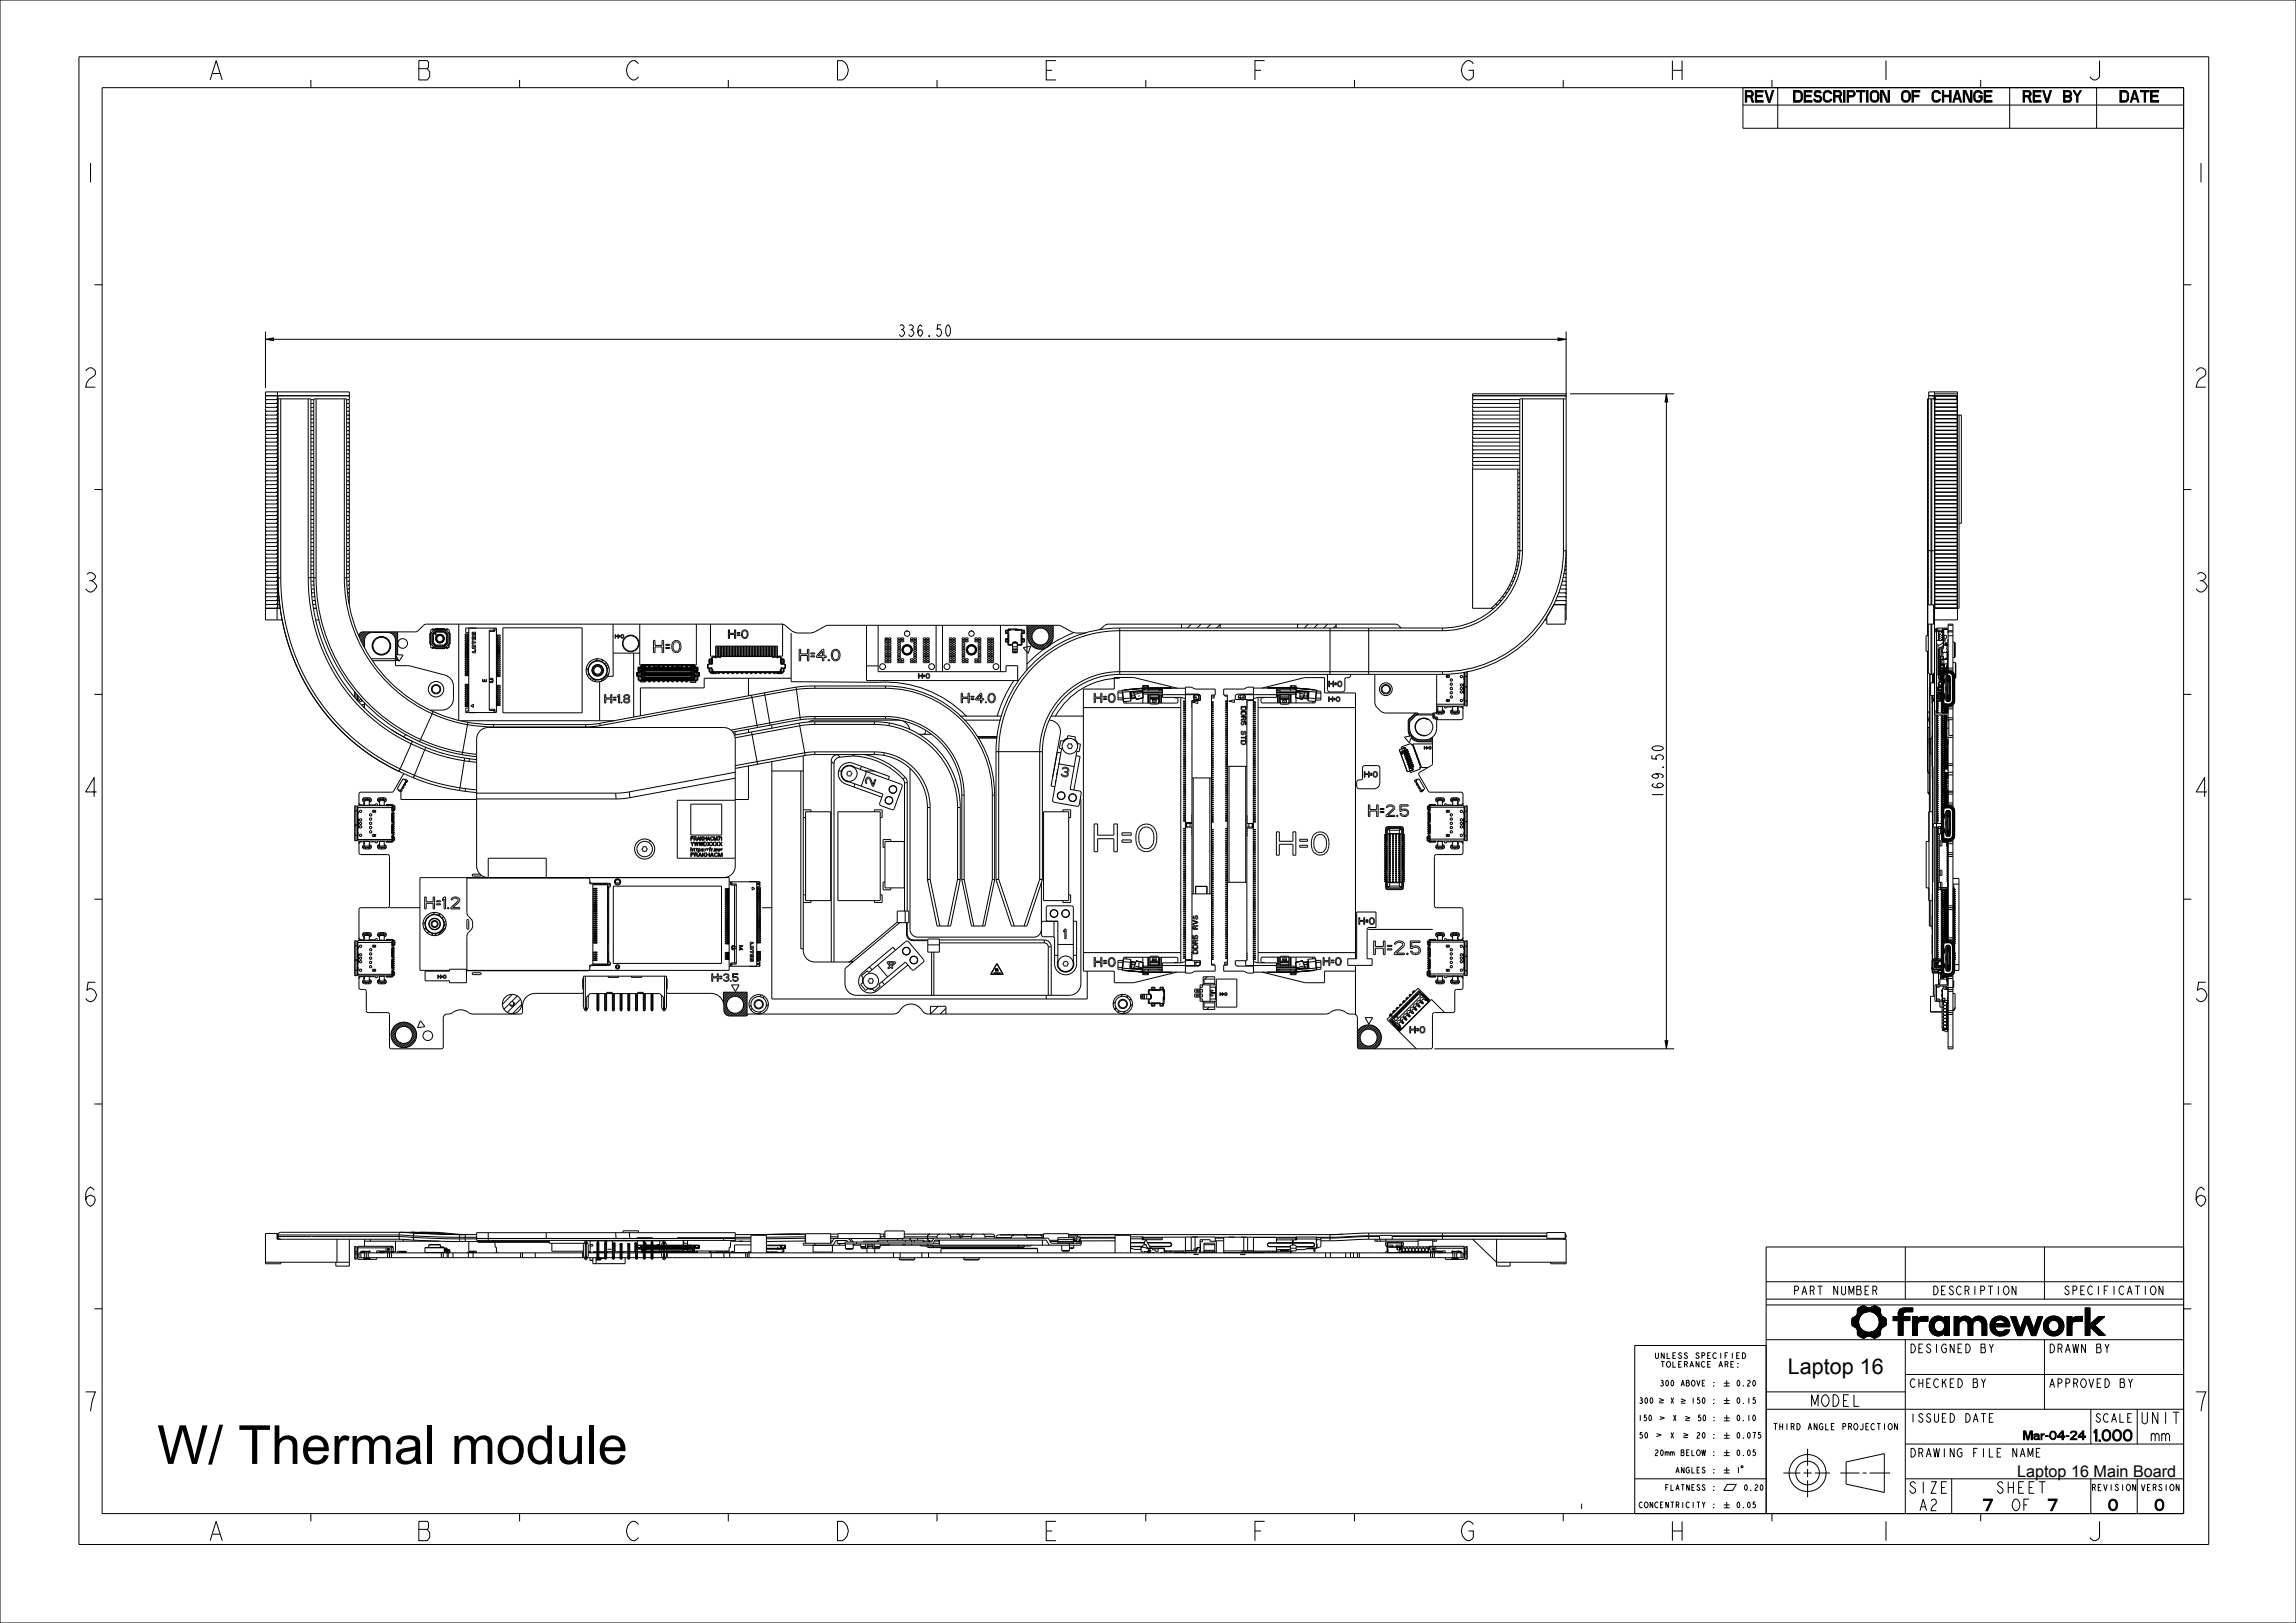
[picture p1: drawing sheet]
<svg xmlns="http://www.w3.org/2000/svg" width="594mm" height="420mm" viewBox="0 0 594 420" stroke-linecap="round" stroke-linejoin="round" font-family="sans-serif">
<defs><g id="words">
<text font-size="14" x="40.7" y="378.8">W/ Thermal module</text>
<g font-size="6.5">
<text x="53.4" y="20.7">A</text>
<text x="107.4" y="20.7">B</text>
<text x="161.4" y="20.7">C</text>
<text x="215.4" y="20.7">D</text>
<text x="269.4" y="20.7">E</text>
<text x="323.4" y="20.7">F</text>
<text x="377.4" y="20.7">G</text>
<text x="431.4" y="20.7">H</text>
<text x="485.4" y="20.7">I</text>
<text x="539.4" y="20.7">J</text>
<text x="20.9" y="47.2">1</text>
<text x="566.9" y="47.2">1</text>
<text x="20.9" y="100.2">2</text>
<text x="566.9" y="100.2">2</text>
<text x="20.9" y="153.2">3</text>
<text x="566.9" y="153.2">3</text>
<text x="20.9" y="206.2">4</text>
<text x="566.9" y="206.2">4</text>
<text x="20.9" y="259.2">5</text>
<text x="566.9" y="259.2">5</text>
<text x="20.9" y="312.2">6</text>
<text x="566.9" y="312.2">6</text>
<text x="20.9" y="365.2">7</text>
<text x="566.9" y="365.2">7</text>
<text x="53.4" y="398.7">A</text>
<text x="107.4" y="398.7">B</text>
<text x="161.4" y="398.7">C</text>
<text x="215.4" y="398.7">D</text>
<text x="269.4" y="398.7">E</text>
<text x="323.4" y="398.7">F</text>
<text x="377.4" y="398.7">G</text>
<text x="431.4" y="398.7">H</text>
<text x="485.4" y="398.7">I</text>
<text x="539.4" y="398.7">J</text>
</g>
<text font-size="5.6" x="462.5" y="355.4">Laptop 16</text>
<text font-size="4.2" x="521.8" y="382.3">Laptop 16 Main Board</text>
<g font-size="3.9">
<text x="451.5" y="26.4">REV</text>
<text x="462.3" y="26.4">DESCRIPTION OF CHANGE</text>
<text x="523.3" y="26.4">REV BY</text>
<text x="548.4" y="26.4">DATE</text>
<text x="232.1" y="87.1">336.50</text>
<text x="430.4" y="206.8" transform="rotate(-90 430.4 206.8)">169.50</text>
<text x="468.3" y="363.9">MODEL</text>
<text x="553.7" y="368.4">UNIT</text>
<text x="539.6" y="372.9">1.000 mm</text>
<text x="493.7" y="386.4">SIZE</text>
<text x="516.3" y="386.4">SHEET</text>
<text x="496.3" y="390.9">A2</text>
<text x="513" y="390.9">7</text>
<text x="520.3" y="390.9">OF</text>
<text x="529.9" y="390.9">7</text>
<text x="545.5" y="390.9">0</text>
<text x="557.5" y="390.9">0</text>
</g>
<g font-size="2.9">
<text x="464.1" y="335.1">PART NUMBER</text>
<text x="500.1" y="335.1">DESCRIPTION</text>
<text x="534.1" y="335">SPECIFICATION</text>
<text x="493.9" y="350.1">DESIGNED BY</text>
<text x="529.9" y="350.1">DRAWN BY</text>
<text x="493.9" y="359.1">CHECKED BY</text>
<text x="529.9" y="359.1">APPROVED BY</text>
<text x="493.9" y="368.1">ISSUED DATE</text>
<text x="542" y="368.1">SCALE</text>
<text x="493.9" y="377.1">DRAWING FILE NAME</text>
<text x="520.2" y="372.6">Mar-04-24</text>
</g>
<g font-size="2.1">
<text x="459" y="370">THIRD ANGLE PROJECTION</text>
<text x="541.1" y="385.8">REVISION</text>
<text x="553.9" y="385.8">VERSION</text>
</g>
<g font-size="2">
<text x="428.2" y="351.6">UNLESS</text>
<text x="429.7" y="353.8">TOLERANCE</text>
<text x="438.5" y="351.6">SPECIFIED</text>
<text x="444.3" y="353.8">ARE:</text>
<text x="429.6" y="358.7">300 ABOVE :</text>
<text x="449" y="358.7">0.20</text>
<text x="424.4" y="363.2">300</text>
<text x="432.3" y="363.2">X</text>
<text x="437.5" y="363.2">150 :</text>
<text x="449" y="363.2">0.15</text>
<text x="424.2" y="367.7">150</text>
<text x="432.9" y="367.7">X</text>
<text x="439.1" y="367.7">50 :</text>
<text x="449" y="367.7">0.10</text>
<text x="424.4" y="372.2">50</text>
<text x="428.3" y="376.7">20mm BELOW :</text>
<text x="432.3" y="372.2">X</text>
<text x="438.9" y="372.2">20 :</text>
<text x="449" y="372.2">0.075</text>
<text x="449" y="376.7">0.05</text>
<text x="433.6" y="381.2">ANGLES :</text>
<text x="449" y="381.2">1</text>
<text x="431" y="385.7">FLATNESS :</text>
<text x="451" y="385.7">0.20</text>
<text x="424.4" y="390.2">CONCENTRICITY :</text>
<text x="449" y="390.2">0.05</text>
</g>
</g></defs>
<g fill="#000">
<path d="M68.7 87.8l2.1-.3v.7zM403.1 87.5l2.1 .3-2.1 .4zM431.1 101.9l.4 2.1h-.7zM430.8 269.3h.7l-.4 2.1zM481.8 338l.5-.1zM480.5 339.8l2.6-.4-1 .4-.9 1-1.8 .2 .9-.5zM481 338.4l.8-.4 .5-.1 .7 .4zM480.9 338.5l2.3-.1zM480.7 338.7l.2-.2 2.3-.1 3 .1 .3 .5-6 .8zM483.1 339.4l3.4-.4v.8l-1.4 .1-1-.4zM484 338.3l.8-.4 .5 .1zM483.5 338.5l1.8-.5 .9 .5z"/>
<path d="M485.1 339.9l1.4 .1zM491.1 340l1.3-.1-1.3 .8zM491.1 339.9l1.4-.2-.1 .2zM491.1 339.7l1.5-.1zM491.5 338.9l1-.4h2.4v1h-3.7zM491.1 339.6l1.6-.1zM491.2 339.5h1.9zM479.2 343l1.8-.1 .1 .3-1.1 .3zM479.3 341.1l1.9-.3-.4 1.1 .2 1-1.8 .1-.1-1zM480 343.5l1.1-.3 .4 .7 .7 .5-1.7 .8v-1.1zM481.9 346.3l.5-.1zM481.1 345.9l2-.1-.7 .4-.5 .1z"/>
<path d="M481 345.8l2.5-.1zM480.5 345.2l1.7-.8 .9 .3 3.4 .5-.3 .5-5.2 .1zM483.7 345.7h2.5l-1.5 .5zM484.7 346.2l1.2-.3-.8 .4zM483.9 344.7l1.1-.4h1.5v.9zM485 344.3l1.6-.2zM485.3 340.1h1.3zM485.1 344.2l1.5-.2zM485.4 340.2h1.2l-1.1 .1zM485.3 344.1l1.4-.2zM485.5 340.3l1.1-.1 .1 .2-1 .1zM485.5 343.9l1.3-.2-.1 .2-1.3 .1z"/>
<path d="M485.7 340.5l1-.1 .1 .1-1 .1zM485.7 343.7l1.3-.1-.2 .1-1.3 .2zM485.8 340.6l1-.1 .9 .5-1.7 .1zM486 343.2l1.7-.1a2.73 2.73 0 0 1-2 .6zM486 341.1h1.8l-1.7 .2zM486 343l1.9-.1-.1 .2-1.8 .1zM486.1 341.3l1.7-.2 .1 .2-1.8 .2zM486.1 342.9l1.8-.1-1.9 .2zM486.1 341.5l1.8-.2v.2l-1.7 .2zM486.1 342.7l1.9-.1-.1 .2-1.8 .1zM486.2 341.7l1.7-.2 .1 .2-1.8 .2zM486.2 342.5l1.8-.2v.3l-1.9 .1z"/>
<path d="M486.2 341.9l1.8-.2v.4l-1.8 .2zM486.2 342.3l1.8-.2v.2l-1.8 .2zM489.8 340.7h1.3l1.3-.7v.7l-2.6 1zM489.8 341.7l2.6-1h1.7v1h-1.7v3.9h-1.3v-3.9zM496.1 342.5l-.1 3.1h-1.2zM494.8 340.7h1.2v.8a1.58 1.58 0 0 1 1.6-.8h1.2v1.2h-1.3a1.27 1.27 0 0 0-1.4 .6l-1.3 3.1zM499.6 341.5l2.2 .2-2.4 .1zM499.1 343.4l1.3-.3v.3l-1.2 .2zM499.1 342.9l1.3-.1v.3l-1.3 .3zM499.2 343.6l1.2-.2v.2l-1.2 .2zM499.2 342.7l1.3-.1-.1 .2-1.3 .1zM499.2 343.8l1.2-.2 .1 .2-1.3 .1z"/>
<path d="M499.2 342.5l1.4-.1-.1 .2-1.3 .1zM499.2 343.9l1.3-.1 .1 .2-1.3 .1zM499.2 342.3l1.5-.1-.1 .2-1.4 .1zM499.3 344.1l1.3-.1 .1 .1-1.3 .2zM499.3 342.2l1.5-.1-.1 .1-1.5 .1zM499.4 342l1.6-.1-.2 .2-1.5 .1zM499.4 344.3l1.3-.2 .3 .3-1.6 .1zM499.4 344.5h1.7l-1.6 .1zM499.4 341.8l2.2-.1-2.2 .3zM500.7 340.7h1.3zM501.2 345.7h.6zM499.5 344.6l1.6-.1a1.32 1.32 0 0 0 1.9-.7l.1 1h-3.5z"/>
<path d="M500.9 345.6h1.2zM500.4 340.8l1.6-.1 .3 .1zM499.9 341.1l.5-.3h1.9l.5 .2zM500.4 345.4h2.1l-.4 .2h-1.2zM500.2 345.4l2.5-.1zM499.8 341.3l3-.3 .1 .2zM499.9 345.1h3l-.2 .2-2.5 .1zM499.8 341.3h3.2l-3.3 .1zM499.8 345l3.2-.1zM499.7 341.4h3.4l-3.5 .1zM499.6 344.8h3.5l-3.3 .2zM503.1 340.7h1.2v4.9h-1.2l-.1-1.8a1.6 1.6 0 0 0-.5-1.9l.6-.5z"/>
<path d="M499.6 341.5l3.5-.1-.6 .5zM505.6 340.7h1.2v4.9h-1.2zM507.9 341.7h3.7a1.18 1.18 0 0 0-1.2 1.3v2.6h-1.2v-2.6a1.15 1.15 0 0 0-1.3-1.3zM507.1 341.1a1.95 1.95 0 0 1 3 .5l-2.4 .1-.5 .3-.3 .4-.1-.9zM510.6 341.1a2.02 2.02 0 0 1 3.3 1l-1.3 .1-.7-.5h-1.7zM512.6 342.2l1.3-.1 .1 3.5h-1.2v-2.7zM514.9 343.7l1.2-.1 .1 .2-1.2 .1zM515 342.3l1.3-.2-.1 .3-1.3 .1zM515 343.9l1.2-.1 .1 .1-1.3 .2zM515 342.1l1.4-.1-1.4 .3zM515 344.1l1.3-.2 .1 .3-1.3 .1zM515.1 342l1.4-.2-.1 .2-1.4 .1z"/>
<path d="M515.1 344.3l1.3-.1 .2 .1-1.4 .2zM515.2 341.8l1.6-.1-1.7 .3zM515.2 344.5l1.4-.2 .2 .2-1.5 .1zM515.3 341.6l2-.1-2.1 .3zM515.3 344.6h1.8l-1.7 .2zM515.5 341.4a2.62 2.62 0 0 1 4.3 .8l-1.2 .1a1.24 1.24 0 0 0-1.3-.8l-2 .1zM515.4 344.8l2.1-.1zM516.9 345.6h1.5zM515.4 344.8l2.4-.1 .9-.5h1.2l-.4 .7-3.8 .1zM514.9 342.5l5 .1 .1 .7h-3.9v.3l-1.2 .1zM515.7 345l3.8-.1-1.1 .7h-1.5zM518.6 342.3l1.2-.1 .1 .4-1.2-.1z"/>
<path d="M520.2 340.7h1.3l1.2 3.3-.7 1.6zM523.9 340.7h1.1l1.2 3.3 2.3-3.3-1.8 4.9h-1.1l-1.3-3.4-1.2 3.4h-1.1zM527.3 340.7h1.2l-2.3 3.3zM528.7 343.3l1.2-.2v.3l-1.2 .2zM528.7 342.9l1.3-.1-.1 .3-1.2 .2zM528.7 343.6l1.2-.2 .1 .2-1.3 .2zM528.7 342.7l1.3-.1v.2l-1.3 .1zM528.7 343.8l1.3-.2 .1 .2-1.3 .1zM528.7 342.5l1.4-.1-.1 .2-1.3 .1zM528.8 343.9l1.3-.1 .1 .2-1.3 .1zM528.8 342.3l1.4-.1-.1 .2-1.4 .1zM528.9 344.1l1.3-.1 .1 .1-1.4 .2z"/>
<path d="M528.9 342.2l1.5-.2-.2 .2-1.4 .1zM528.9 344.3l1.4-.2 .2 .3-1.5 .1zM528.9 342l1.8-.2-1.8 .4zM529 344.5l1.5-.1 .3 .1-1.7 .1zM529 341.8l2.2-.1-2.3 .3zM529.4 341.4a2.69 2.69 0 0 1 4.4 .9l-1.2 .2a1.33 1.33 0 0 0-1.4-.8l-2.2 .1zM529.1 344.6h4.4a2.74 2.74 0 0 1-4.4 0zM532.6 342.5l1.2-.2 .1 1-.2 1-.2 .3h-2.1a1.47 1.47 0 0 0 1.2-2.1zM536.1 342.5l-.1 3.1h-1.2zM534.8 340.7h1.2v.8a1.58 1.58 0 0 1 1.6-.8h1.1v1.2h-1.3a1.27 1.27 0 0 0-1.3 .6l-1.3 3.1zM539.5 338.5h1.2v4.2l2.2-2h1.6l-2.6 2.3 2.8 2.6h-1.7l-2.3-2.2v2.2h-1.2z"/>
</g>
<g fill="none" stroke="#000" stroke-width=".26">
<path d="M0 0h594v420h-594zM20.4 14.7h551v385h-551zM26.4 22.7h538.5v369h-538.5zM80.4 20.7v2M134.4 20.7v2M188.4 20.7v2M242.4 20.7v2M296.4 20.7v2M350.4 20.7v2M404.4 20.7v2M450.9 22.7v10.5h114M450.9 27.2h114"/>
<path d="M458.4 20.7v2M459.9 22.7v10.5M512.4 20.7v2M519.9 22.7v10.5M542.4 22.7v10.5M24.4 73.7h2M564.9 73.7h2M68.7 87.8l2.1-.3v.7zM68.7 85.8v14.6M70.8 87.8h332.3M403.1 87.5l2.1 .3-2.1 .4zM405.2 85.8v16.4"/>
<path d="M406.2 101.9h26.9M431.1 101.9l.4 2.1h-.7zM431.1 104v165.3M24.4 126.7h2M564.9 126.7h2M24.4 179.7h2M503 179.7v1.4M503.9 179.7v1.4M504.4 179.7v1.4M564.9 179.7h2M24.4 232.7h2M564.9 232.7h2"/>
<path d="M371.1 271.4h62M430.8 269.3h.7l-.4 2.1zM24.4 285.7h2M564.9 285.7h2M24.4 338.7h2M308.7 324.6h1.4M308.7 323.2h1.4M320.8 324.7h1.4M320.8 324.2h1.4M456.9 331.7h108M456.9 336.2h108M456.9 337.7h108"/>
<path d="M480.5 339.8l2.6-.4-1 .4-.9 1-1.8 .2 .9-.5zM480.7 338.7l.2-.2 2.3-.1 3 .1 .3 .5-6 .8zM480.9 338.5l2.3-.1zM481 338.4l.8-.4 .5-.1 .7 .4zM481.8 338l.5-.1zM483.1 339.4l3.4-.4v.8l-1.4 .1-1-.4zM483.5 338.5l1.8-.5 .9 .5zM484 338.3l.8-.4 .5 .1zM485.1 339.9l1.4 .1zM491.1 340l1.3-.1-1.3 .8zM491.1 339.9l1.4-.2-.1 .2zM491.1 339.7l1.5-.1z"/>
<path d="M491.1 339.6l1.6-.1zM491.2 339.5h1.9zM491.5 338.9l1-.4h2.4v1h-3.7zM492.9 322.7v13.5M528.9 322.7v13.5M539.5 338.5h1.2v4.2l2.2-2h1.6l-2.6 2.3 2.8 2.6h-1.7l-2.3-2.2v2.2h-1.2zM564.9 338.7h2M564.9 322.7h-108v69M446 357.9h1.5M446 358.7h1.5M446.7 357.2v1.5M456.9 346.7h108"/>
<path d="M456.9 348.2h-34v43.5M479.2 343l1.8-.1 .1 .3-1.1 .3zM479.3 341.1l1.9-.3-.4 1.1 .2 1-1.8 .1-.1-1zM480 343.5l1.1-.3 .4 .7 .7 .5-1.7 .8v-1.1zM480.5 345.2l1.7-.8 .9 .3 3.4 .5-.3 .5-5.2 .1zM481 345.8l2.5-.1zM481.1 345.9l2-.1-.7 .4-.5 .1zM481.9 346.3l.5-.1zM483.7 345.7h2.5l-1.5 .5zM483.9 344.7l1.1-.4h1.5v.9zM484.7 346.2l1.2-.3-.8 .4zM485 344.3l1.6-.2z"/>
<path d="M485.1 344.2l1.5-.2zM485.3 340.1h1.3zM485.3 344.1l1.4-.2zM485.4 340.2h1.2l-1.1 .1zM485.5 340.3l1.1-.1 .1 .2-1 .1zM485.5 343.9l1.3-.2-.1 .2-1.3 .1zM485.7 340.5l1-.1 .1 .1-1 .1zM485.7 343.7l1.3-.1-.2 .1-1.3 .2zM485.8 340.6l1-.1 .9 .5-1.7 .1zM486 343.2l1.7-.1a2.73 2.73 0 0 1-2 .6zM486 341.1h1.8l-1.7 .2zM486 343l1.9-.1-.1 .2-1.8 .1z"/>
<path d="M486.1 341.3l1.7-.2 .1 .2-1.8 .2zM486.1 342.9l1.8-.1-1.9 .2zM486.1 341.5l1.8-.2v.2l-1.7 .2zM486.1 342.7l1.9-.1-.1 .2-1.8 .1zM486.2 341.7l1.7-.2 .1 .2-1.8 .2zM486.2 342.5l1.8-.2v.3l-1.9 .1zM486.2 341.9l1.8-.2v.4l-1.8 .2zM486.2 342.3l1.8-.2v.2l-1.8 .2zM489.8 340.7h1.3l1.3-.7v.7l-2.6 1zM489.8 341.7l2.6-1h1.7v1h-1.7v3.9h-1.3v-3.9zM492.9 355.7h72M492.9 346.7v45"/>
<path d="M494.8 340.7h1.2v.8a1.58 1.58 0 0 1 1.6-.8h1.2v1.2h-1.3a1.27 1.27 0 0 0-1.4 .6l-1.3 3.1zM496.1 342.5l-.1 3.1h-1.2zM499.1 342.9l1.3-.1v.3l-1.3 .3zM499.1 343.4l1.3-.3v.3l-1.2 .2zM499.2 342.7l1.3-.1-.1 .2-1.3 .1zM499.2 343.6l1.2-.2v.2l-1.2 .2zM499.2 342.5l1.4-.1-.1 .2-1.3 .1zM499.2 343.8l1.2-.2 .1 .2-1.3 .1zM499.2 343.9l1.3-.1 .1 .2-1.3 .1zM499.2 342.3l1.5-.1-.1 .2-1.4 .1zM499.3 344.1l1.3-.1 .1 .1-1.3 .2zM499.3 342.2l1.5-.1-.1 .1-1.5 .1z"/>
<path d="M499.4 344.3l1.3-.2 .3 .3-1.6 .1zM499.4 342l1.6-.1-.2 .2-1.5 .1zM499.4 344.5h1.7l-1.6 .1zM499.4 341.8l2.2-.1-2.2 .3zM499.5 344.6l1.6-.1a1.32 1.32 0 0 0 1.9-.7l.1 1h-3.5zM499.6 344.8h3.5l-3.3 .2zM499.6 341.5l3.5-.1-.6 .5zM499.6 341.5l2.2 .2-2.4 .1zM499.7 341.4h3.4l-3.5 .1zM499.8 345l3.2-.1zM499.8 341.3l3-.3 .1 .2zM499.8 341.3h3.2l-3.3 .1z"/>
<path d="M499.9 345.1h3l-.2 .2-2.5 .1zM499.9 341.1l.5-.3h1.9l.5 .2zM500.2 345.4l2.5-.1zM500.4 345.4h2.1l-.4 .2h-1.2zM500.4 340.8l1.6-.1 .3 .1zM500.7 340.7h1.3zM500.9 345.6h1.2zM501.2 345.7h.6zM503.1 340.7h1.2v4.9h-1.2l-.1-1.8a1.6 1.6 0 0 0-.5-1.9l.6-.5zM505.6 340.7h1.2v4.9h-1.2zM507.1 341.1a1.95 1.95 0 0 1 3 .5l-2.4 .1-.5 .3-.3 .4-.1-.9zM507.9 341.7h3.7a1.18 1.18 0 0 0-1.2 1.3v2.6h-1.2v-2.6a1.15 1.15 0 0 0-1.3-1.3z"/>
<path d="M510.6 341.1a2.02 2.02 0 0 1 3.3 1l-1.3 .1-.7-.5h-1.7zM512.6 342.2l1.3-.1 .1 3.5h-1.2v-2.7zM514.9 342.5l5 .1 .1 .7h-3.9v.3l-1.2 .1zM514.9 343.7l1.2-.1 .1 .2-1.2 .1zM515 342.3l1.3-.2-.1 .3-1.3 .1zM515 343.9l1.2-.1 .1 .1-1.3 .2zM515 342.1l1.4-.1-1.4 .3zM515 344.1l1.3-.2 .1 .3-1.3 .1zM515.1 342l1.4-.2-.1 .2-1.4 .1zM515.1 344.3l1.3-.1 .2 .1-1.4 .2zM515.2 341.8l1.6-.1-1.7 .3zM515.2 344.5l1.4-.2 .2 .2-1.5 .1z"/>
<path d="M515.3 341.6l2-.1-2.1 .3zM515.3 344.6h1.8l-1.7 .2zM515.4 344.8l2.4-.1 .9-.5h1.2l-.4 .7-3.8 .1zM515.4 344.8l2.1-.1zM515.5 341.4a2.62 2.62 0 0 1 4.3 .8l-1.2 .1a1.24 1.24 0 0 0-1.3-.8l-2 .1zM515.7 345l3.8-.1-1.1 .7h-1.5zM516.9 345.6h1.5zM518.6 342.3l1.2-.1 .1 .4-1.2-.1zM520.2 340.7h1.3l1.2 3.3-.7 1.6zM523.9 340.7h1.1l1.2 3.3 2.3-3.3-1.8 4.9h-1.1l-1.3-3.4-1.2 3.4h-1.1zM527.3 340.7h1.2l-2.3 3.3zM528.7 342.9l1.3-.1-.1 .3-1.2 .2z"/>
<path d="M528.7 343.3l1.2-.2v.3l-1.2 .2zM528.7 342.7l1.3-.1v.2l-1.3 .1zM528.7 343.6l1.2-.2 .1 .2-1.3 .2zM528.7 342.5l1.4-.1-.1 .2-1.3 .1zM528.7 343.8l1.3-.2 .1 .2-1.3 .1zM528.8 342.3l1.4-.1-.1 .2-1.4 .1zM528.8 343.9l1.3-.1 .1 .2-1.3 .1zM528.9 342.2l1.5-.2-.2 .2-1.4 .1zM528.9 344.1l1.3-.1 .1 .1-1.4 .2zM528.9 346.7v18M528.9 342l1.8-.2-1.8 .4zM528.9 344.3l1.4-.2 .2 .3-1.5 .1z"/>
<path d="M529 341.8l2.2-.1-2.3 .3zM529 344.5l1.5-.1 .3 .1-1.7 .1zM529.1 344.6h4.4a2.74 2.74 0 0 1-4.4 0zM529.4 341.4a2.69 2.69 0 0 1 4.4 .9l-1.2 .2a1.33 1.33 0 0 0-1.4-.8l-2.2 .1zM532.6 342.5l1.2-.2 .1 1-.2 1-.2 .3h-2.1a1.47 1.47 0 0 0 1.2-2.1zM534.8 340.7h1.2v.8a1.58 1.58 0 0 1 1.6-.8h1.1v1.2h-1.3a1.27 1.27 0 0 0-1.3 .6l-1.3 3.1zM536.1 342.5l-.1 3.1h-1.2zM428.6 371l1.2 .3-1.3 .5M429.2 363h1.2M429.2 361.9l1.3 .4M429.4 366.6l1.2 .3-1.2 .5M430.4 362.3l-1.2 .4"/>
<path d="M434.9 363.1h1.1M434.9 362l1.2 .4M435.5 372h1.2M435.5 370.9l1.3 .4M436 367.6h1.2M436 366.5l1.2 .5-1.2 .3M436.1 362.4l-1.2 .4M436.7 371.3l-1.2 .4M446 362.4h1.5M446 363.2h1.5M446 366.9h1.5M446 367.7h1.5"/>
<path d="M446 371.4h1.5M446 372.2h1.5M446 375.9h1.5M446 376.7h1.5M446.7 361.7v1.5M446.7 366.2v1.5M446.7 370.7v1.5M446.7 375.2v1.5M446.7 379.7v1.5M450.5 379.3l.4 .1-.1 .4-.4-.1zM456.9 360.2h36M456.9 364.7h108"/>
<path d="M467.6 374.9v4.4M477.6 378.3l9.9-2.1v10l-9.9-2.1zM492.9 373.7h72M540.9 364.7v9M552.9 364.7v9M80.4 391.7v2M134.4 391.7v2M188.4 391.7v2M242.4 391.7v2M296.4 391.7v2M350.4 391.7v2M404.4 391.7v2"/>
<path d="M422.9 382.7h34M446 380.4h1.5M446 381.2h1.5M446 389.4h1.5M446 390.2h1.5M446.7 388.7v1.5M446.8 384.1h2.4l-.9 1.6h-2.3zM458.4 391.7v2M461.4 381.2h4.4M466.6 381.2h2.1M467.6 380.1v2.2M467.6 383.1v4.4"/>
<path d="M469.5 381.2h3.9M476.1 381.2h5M481.9 381.2h1M483.7 381.2h5.3M492.9 382.7h72M504.9 382.7v9M512.4 391.7v2M540.9 382.7v9M552.9 382.7v9"/>
<circle cx="309.4" cy="180.4" r=".7"/>
<circle cx="321.5" cy="180.4" r=".7"/>
<circle cx="467.6" cy="381.2" r="4.8"/>
<circle cx="467.6" cy="381.2" r="3.1"/>
</g>
<!-- layer: 0 -->
<g fill="none" stroke="#000" stroke-width=".26">
<path d="M480.7 338.7l.9-.6 .7-.2a1.61 1.61 0 0 0 2.4 .1l.4-.1 .7 .3 .7 .8a1.61 1.61 0 0 0 1.2 2l.2 .4 .1 .7-.3 1a1.61 1.61 0 0 0-1.2 2.1 2.16 2.16 0 0 1-1.4 1.1l-.4-.1a1.61 1.61 0 0 0-2.3 0l-.5 .1a2.15 2.15 0 0 1-1.4-1.1 1.61 1.61 0 0 0-1.2-2.1l-.2-.3v-.7v-.7l.2-.4a1.61 1.61 0 0 0 1.2-2zM491.5 338.9l.9-.4h2.5v1h-2l-.5 .4v.8h1.7v1h-1.7v3.9h-1.3v-3.9h-1.3v-1h1.3l.1-1.1zM539.5 338.5h1.2v4.2l2.2-2h1.6l-2.6 2.3 2.8 2.6h-1.7l-2.3-2.2v2.2h-1.2zM494.8 340.7h1.2v.8l.9-.7 1.9-.1v1.2h-1.9l-.7 .5-.2 3.2h-1.2zM499.8 341.3l.8-.6 1-.1 .8 .2 .7 .6v-.7h1.2v4.9h-1.2v-.8l-.6 .6-.9 .3-.9-.1-.8-.5-.6-.9-.2-1.1 .2-1zM505.6 340.7h1.2v.8l.9-.8 1.2-.1 .7 .4 .6 .7 .5-.7 .7-.3 .9-.1 .7 .3 .6 .5 .3 .8 .1 3.4h-1.2l-.1-3.1-.4-.6-.7-.2-.7 .2-.4 .6-.1 3.1h-1.2l-.1-3.1-.4-.6-.7-.2-.7 .2-.4 .6-.1 3.1h-1.2zM516.5 341.9l.6-.3h.7l.6 .3 .3 .6h-2.6zM520 343.2l-.2-1-.5-.9-.8-.5-1-.2-1.1 .1-.8 .6-.5 .8-.2 .9 .1 1 .5 .9 .8 .6 1 .2 1.7-.4 .6-.5 .3-.6h-1.2l-.6 .4h-.9l-.8-.4-.3-.9h3.9M520.2 340.7h1.3l1.2 3.3 1.2-3.3h1.1l1.2 3.3 1.1-3.3h1.2l-1.8 4.9h-1.1l-1.3-3.4-1.2 3.4h-1.1zM534.8 340.7h1.2v.8l.9-.7 1.8-.1v1.2h-1.8l-.7 .5-.2 3.2h-1.2zM409.2 389.1v1.4"/>
<circle cx="483.5" cy="342.1" r="2.68"/>
<circle cx="501.7" cy="343.2" r="1.43"/>
<circle cx="531.3" cy="343.2" r="2.62"/>
<circle cx="531.3" cy="343.2" r="1.44"/>
</g>
<!-- layer: ASSEM_MEM -->
<g fill="none" stroke="#000" stroke-width=".26">
<path d="M91.8 179v1.5M91.9 179v1.6M92.4 179.7v1.6M92.5 179.9v1.4M92.9 164.5a1 1 0 0 1 1-1h13.6l.5-.1 1.6-1.6 .7-.3h92.2v8.3h-1.4M93.8 163.5l-.9 .9M94.2 163.5l-1.3 1.4M94.3 165.9l-.5 .6M94.3 166.4l-.4 .4M94.3 166.8l-.3 .3M94.3 167.2l-.2 .2M94.3 165.5l-.7 .7"/>
<path d="M94.4 165l-.9 .9M94.6 163.5l-1.5 1.5M95.1 163.5l-1.8 1.8M95.5 163.5l-2.1 2.1M95.9 163.5l-.3 .3M96.3 163.5l-.2 .2M96.5 167.1l-.2 .2M96.5 167.5l-.1 .2M96.5 166.7l-.2 .2M96.6 167.8l-.1 .2M96.7 168.1l-.1 .2M96.7 163.5l-.1 .2"/>
<path d="M96.8 166l-.4 .4M96.9 168.4l-.1 .1M97.1 168.6l-.2 .2M97.2 163.5l-.2 .2M97.3 168.8l-.1 .2M97.5 169l-.1 .1M97.6 163.5l-.2 .2M97.8 169.1l-.1 .2M97.9 164.8l-.4 .4M98 163.5l-.2 .2M98.1 169.2l-.1 .2M98.4 163.5l-.1 .2"/>
<path d="M98.5 164.7l-.3 .3M98.5 169.3l-.2 .2M98.8 163.5l-.1 .2M98.9 164.7l-.2 .2M98.9 169.3l-.2 .2M99.2 164.8l-.1 .2M99.3 163.5l-.2 .2M99.5 169.2l-.3 .2M99.6 164.9l-.2 .1M99.7 163.5l-.2 .2M99.8 165l-.1 .2M100.1 163.5l-.2 .2"/>
<path d="M100.1 165.2l-.1 .1M100.3 165.4l-.1 .1M100.5 163.5l-.2 .2M100.5 165.6l-.1 .1M100.7 165.8l-.1 .2M100.7 168.3l-.8 .9M100.9 166.1l-.2 .2M100.9 163.5l-.2 .2M101 166.4l-.2 .2M101 167.6l-.3 .3M101 166.8l-.1 .1M101.1 167.1l-.2 .3"/>
<path d="M101.4 163.5l-.3 .3M101.8 163.5l-.5 .5M102.2 163.5l-.6 .6M102.3 169.4l2 .1-1.1 1.6zM102.4 169.6l-.1 .1M102.6 169.9l-.3 .2M102.6 163.5l-.8 .8M102.7 170.1l-.4 .4M102.8 170.4l-.5 .5h.6v-.4M102.9 163.5v5.9M102.9 163.7l-.9 .9M102.9 164.1l-.8 .7"/>
<path d="M102.9 164.5l-.7 .7M102.9 164.9l-.6 .6M102.9 165.4l-.6 .5M102.9 165.8l-.6 .5M102.9 166.2l-.6 .6M102.9 166.6l-.6 .6M102.9 167l-.6 .6M102.9 167.5l-.6 .5M102.9 167.9l-.6 .5M102.9 168.3l-.6 .6M102.9 168.7l-.6 .6M102.9 169.1l-.3 .3"/>
<path d="M102.9 170.8l-.1 .1M111.2 164.9v.7M111.2 166.5l.1 .2M111.3 166.7h.3l.6 .7M111.3 163.9l-.1 .2M111.3 163.9v2.8M111.4 166.7l.1 .8 1 .1M111.4 166.8h.3M111.4 163.7h.3M111.5 163.7v3.1M111.7 163v-.2h.5v.2M111.7 167.6v.2h.5v-.2"/>
<path d="M111.7 167.6h.5M111.7 162.9h.5M111.8 166.2l.2 .5M111.8 164.4v1.8M111.8 166.2h.4M111.8 164.4h.4M112 163.9l-.2 .5M112 166.7l.4 .4M112 163.9l.2 .3M112.1 164l.8-.6 2.2 .1 .6 .9-.2 2.1-.8 .6-2.1-.1-.6-.8zM112.2 166.2v.2M112.2 164.4v1.8"/>
<path d="M112.2 163v.2M112.2 167.4v.2M112.2 167.5h.3M112.2 163.1l-.6 .7-.3 .1M112.2 163.1h.1M112.2 167.4l.3 .1M112.2 167.4h.1M112.2 164.2v.2M112.2 166.4l-.2 .3M112.2 166.4l.5 .4M112.4 167.1l.5 .2M112.4 163.4l-.4 .5"/>
<path d="M112.4 163.4l.3 .3M112.5 162.9v.1M112.5 167.6v.1M112.5 162.9h2.7M112.5 167.7h2.7M112.5 163h.1M112.5 167.7h.1M112.5 162.9h.1M112.5 163h-1l-.1 .9M112.5 167.5v.1M112.5 163l-.3 .1M112.5 167.8l.7 .1"/>
<path d="M112.5 162.7v.3M112.5 164h.1M112.5 167.5v.3M112.5 167.8h2.6M112.5 162.7h2.6M112.7 164v.4M112.7 164.4h.1M112.7 166.8l.2 .1M112.7 163.7l-.5 .5M112.7 166.8l-.3 .3M112.9 164h.1M112.9 164h-.4"/>
<path d="M112.9 163.2l-.5 .2M112.9 163.6l-.2 .1M112.9 163.2v.4M112.9 166.9v.4M112.9 167.3h1.8M112.9 166.9h1.8M112.9 163.6h1.8M112.9 163.2h1.8M113.1 162.7h-.6M113.1 162.7h.4M113.2 162.7h-.1M113.5 162.7h.1"/>
<path d="M113.5 162.7h.6M113.5 167.9h.6M113.5 167.9h.1M114.1 167.9h.1M114.1 162.7h.4M114.1 162.7h.1M114.5 162.7h.1M114.5 162.7h.6M114.5 167.9h.1M114.7 163.2l.5 .2M114.7 163.6l.2 .1M114.7 163.2v.4"/>
<path d="M114.7 166.9v.4M114.9 166.8l-.2 .1M114.9 166.8l.3 .3M114.9 163.7l.5 .5M115.1 163l.9 .8 .4 .1M115.1 167.8l-.6 .1M115.1 162.7v.3M115.1 167.5v.3M115.1 167.7h.1M115.1 162.9h.1M115.1 163h1.1v.9M115.1 167.5h.4"/>
<path d="M115.1 167.5h.1M115.1 163h.1M115.1 167.5l.1 .1M115.2 162.9l-.1 .1M115.2 167.6v.1M115.2 167.1l-.5 .2M115.2 163.4l-.3 .3M115.2 163.4l.5 .5M115.4 164.2l.1 .2M115.4 166.4l-.5 .4M115.4 166.4l.3 .3M115.4 167.6h.5"/>
<path d="M115.4 162.9h.5M115.5 167.4l-.1 .4h.5v-.2M115.5 166.2l-.1 .2M115.5 164.4v1.8M115.5 166.2h.4M115.5 164.4h.4M115.7 163.9l.2 .5M115.7 163.9l-.3 .3M115.7 166.7l-.5 .4M115.9 166.2l-.2 .5M115.9 164.4v1.8M115.9 163v-.2h-.5l.1 .4"/>
<path d="M115.9 166.8h.2M115.9 163.7h.3M116.2 163.7l-.1 3.9h-.9M116.4 163.9v2.8M116.4 166.7h-.4l-.9 .8M116.4 163.9v1.1M116.4 165.5v1.2M116.4 165.5h.1M116.4 165h.1M116.4 165v.5M118.7 161.5v24.9M120.3 179.9h1"/>
<path d="M120.3 179.4h1M120.3 178.9h1M120.3 178.4h1M120.3 177.9h1M120.3 177.4h1M120.3 174.9h1M120.3 174.4h1M120.3 173.9h1M120.3 173.4h1M120.3 172.9h1M120.3 172.4h1M120.3 171.9h1"/>
<path d="M120.3 171.4h1M120.3 170.9h1M120.3 170.4h1M120.3 169.9h1M120.3 169.4h1M120.3 168.9h1M120.3 168.4h1M120.3 167.9h1M120.3 167.4h1M120.3 166.9h1M120.3 166.4h1M120.3 165.9h1"/>
<path d="M120.3 165.4h1M120.3 164.9h1M120.3 164.4h1M120.6 162.5l-.1 .1M120.6 164.1l-.3 .3M120.6 164.6l-.3 .3M120.6 165.1l-.3 .3M120.6 165.6l-.3 .3M120.6 166.1l-.3 .3M120.6 166.6l-.3 .3M120.6 167.1l-.3 .3M120.6 167.6l-.3 .3"/>
<path d="M120.6 168.1l-.3 .3M120.6 168.6l-.3 .3M120.6 169.1l-.3 .3M120.6 169.6l-.3 .3M120.6 170.1l-.3 .3M120.6 170.6l-.3 .3M120.6 171.1l-.3 .3M120.6 171.6l-.3 .3M120.6 172.1l-.3 .3M120.6 172.6l-.3 .3M120.6 173.1l-.3 .3M120.6 173.6l-.3 .3"/>
<path d="M120.6 174.1l-.3 .3M120.6 174.6l-.3 .3M120.6 177.1l-.3 .3M120.6 177.6l-.3 .3M120.6 178.1l-.3 .3M120.6 178.6l-.3 .3M120.6 179.1l-.3 .3M120.6 179.6l-.3 .3M121 164.2v.1M121 164.7v.1M121 165.2v.1M121 165.7v.1"/>
<path d="M121 166.2v.1M121 166.7v.1M121 167.2v.1M121 167.7v.1M121 168.2v.1M121 168.7v.1M121 169.2v.1M121 169.7v.1M121 170.2v.1M121 170.7v.1M121 171.2v.1M121 171.7v.1"/>
<path d="M121 172.2v.1M121 172.7v.1M121 173.2v.1M121 173.7v.1M121 174.2v.1M121 174.7v.1M121 177.2v.1M121 177.7v.1M121 178.2v.1M121 178.7v.1M121 179.2v.1M121 179.7v.1"/>
<path d="M121.3 164.1h-1v.3M121.3 164.6h-1v.3M121.3 165.1h-1v.3M121.3 165.6h-1v.3M121.3 166.1h-1v.3M121.3 166.6h-1v.3M121.3 167.1h-1v.3M121.3 167.6h-1v.3M121.3 168.1h-1v.3M121.3 168.6h-1v.3M121.3 169.1h-1v.3M121.3 169.6h-1v.3"/>
<path d="M121.3 170.1h-1v.3M121.3 170.6h-1v.3M121.3 171.1h-1v.3M121.3 171.6h-1v.3M121.3 172.1h-1v.3M121.3 172.6h-1v.3M121.3 173.1h-1v.3M121.3 173.6h-1v.3M121.3 174.1h-1v.3M121.3 174.6h-1v.3M121.3 177.1h-1v.3M121.3 177.6h-1v.3"/>
<path d="M121.3 178.1h-1v.3M121.3 178.6h-1v.3M121.3 179.1h-1v.3M121.3 179.6h-1v.3M121.3 163.7h-.8v-1.2h7.9v21.9h-7.9M121.3 164.2h-.4l.4 .1M121.3 164.7h-.4l.4 .1M121.3 165.2h-.4l.4 .1M121.3 165.7h-.4l.4 .1M121.3 166.2h-.4l.4 .1M121.3 166.7h-.4l.4 .1M121.3 167.2h-.4l.4 .1"/>
<path d="M121.3 167.7h-.4l.4 .1M121.3 168.2h-.4l.4 .1M121.3 168.7h-.4l.4 .1M121.3 169.2h-.4l.4 .1M121.3 169.7h-.4l.4 .1M121.3 170.2h-.4l.4 .1M121.3 170.7h-.4l.4 .1M121.3 171.2h-.4l.4 .1M121.3 171.7h-.4l.4 .1M121.3 172.2h-.4l.4 .1M121.3 172.7h-.4l.4 .1M121.3 173.2h-.4l.4 .1"/>
<path d="M121.3 173.7h-.4l.4 .1M121.3 174.2h-.4l.4 .1M121.3 174.7h-.4l.4 .1M121.3 177.2h-.4l.4 .1M121.3 177.7h-.4l.4 .1M121.3 178.2h-.4l.4 .1M121.3 178.7h-.4l.4 .1M121.3 179.2h-.4l.4 .1M121.3 179.7h-.4l.4 .1M121.3 162.5v21.9M121.3 163.5l-.3 .2M122.2 163.6h.2v.6h.1l.1-.6h.4v.9h-.2v-.7l-.2 .6h-.4z"/>
<path d="M122.2 168.6l.6 .1v-.6h.2v.8h-.8zM122.2 167h.8v.8h-.8zM122.2 162.5h.1M122.4 165.3v-.6h-.2v.8h.8v-.8h-.2v.6M122.4 166.1h.1M122.4 165.3h.1M122.4 166.1v-.3h-.2v.9h.2v-.3M122.4 166.1h.6v.3h-.6M122.4 164.2h.1M122.4 166.4h.1M122.4 167.2h.4v.4h-.4zM122.5 165.3h.1"/>
<path d="M122.7 165.3h.1M122.7 165.3v-.5h-.2v.5M122.8 168.7h.1M122.8 165.3h.1M123.3 162.5h.1M124.8 175.8l.1 .5h.4v-.5l.1 .5h.4l.1-.5v.6h-1.1zM126.6 176.6h.7M126.6 176.3h1M126.6 175.8h1M126.6 175.5h.7M126.6 163.4h1.2M127.3 175.5l.3 .3"/>
<path d="M127.3 175.5v1.1M127.6 176.3l-.3 .3M127.6 175.8v.5M127.8 162.5v.9M128.1 163.1l-.3 .3M128.1 163.1h-1.5v20.7h1.5M128.1 162.5v.6M128.4 164.4h.4l-.4 .1M128.4 164.9h.4l-.4 .1M128.4 165.4h.4l-.4 .1M128.4 165.9h.4l-.4 .1M128.4 166.4h.4l-.4 .1"/>
<path d="M128.4 166.9h.4l-.4 .1M128.4 167.4h.4l-.4 .1M128.4 167.9h.4l-.4 .1M128.4 168.4h.4l-.4 .1M128.4 168.9h.4l-.4 .1M128.4 169.4h.4l-.4 .1M128.4 169.9h.4l-.4 .1M128.4 170.4h.4l-.4 .1M128.4 170.9h.4l-.4 .1M128.4 171.4h.4l-.4 .1M128.4 171.9h.4l-.4 .1M128.4 172.4h.4l-.4 .1"/>
<path d="M128.4 172.9h.4l-.4 .1M128.4 173.4h.4l-.4 .1M128.4 173.9h.4l-.4 .1M128.4 174.4h.4l-.4 .1M128.4 174.9h.4l-.4 .1M128.4 177.4h.4l-.4 .1M128.4 177.9h.4l-.4 .1M128.4 178.4h.4l-.4 .1M128.4 178.9h.4l-.4 .1M128.4 179.4h.4l-.4 .1M128.4 179.9h.4l-.4 .1M128.4 164.3h1v.3h-1"/>
<path d="M128.4 164.8h1v.3h-1M128.4 165.3h1v.3h-1M128.4 165.8h1v.3h-1M128.4 166.3h1v.3h-1M128.4 166.8h1v.3h-1M128.4 167.3h1v.3h-1M128.4 167.8h1v.3h-1M128.4 168.3h1v.3h-1M128.4 168.8h1v.3h-1M128.4 169.3h1v.3h-1M128.4 169.8h1v.3h-1M128.4 170.3h1v.3h-1"/>
<path d="M128.4 170.8h1v.3h-1M128.4 171.3h1v.3h-1M128.4 171.8h1v.3h-1M128.4 172.3h1v.3h-1M128.4 172.8h1v.3h-1M128.4 173.3h1v.3h-1M128.4 173.8h1v.3h-1M128.4 174.3h1v.3h-1M128.4 174.8h1v.3h-1M128.4 177.3h1v.3h-1M128.4 177.8h1v.3h-1M128.4 178.3h1v.3h-1"/>
<path d="M128.4 178.8h1v.3h-1M128.4 179.3h1v.3h-1M128.4 179.8h1v.3h-1M128.7 164.4v.1M128.7 164.9v.1M128.7 165.4v.1M128.7 165.9v.1M128.7 166.4v.1M128.7 166.9v.1M128.7 167.4v.1M128.7 167.9v.1M128.7 168.4v.1"/>
<path d="M128.7 168.9v.1M128.7 169.4v.1M128.7 169.9v.1M128.7 170.4v.1M128.7 170.9v.1M128.7 171.4v.1M128.7 171.9v.1M128.7 172.4v.1M128.7 172.9v.1M128.7 173.4v.1M128.7 173.9v.1M128.7 174.4v.1"/>
<path d="M128.7 174.9v.1M128.7 177.4v.1M128.7 177.9v.1M128.7 178.4v.1M128.7 178.9v.1M128.7 179.4v.1M128.7 179.9v.1M130.1 162.5h20.5v22h-20.5zM152.2 172.9l-.6 .6M152.3 174.4l-.3 .4M153.1 175.4l-.4 .4M153.6 175.7l-.4 .4"/>
<path d="M154.2 175.9l-.4 .4M154.6 170.5l-.5 .5M155.1 176.4v10.1M156 170.8l-.4 .4M156.4 179.7h.3v.9h1.3v-.9h.3v2.2h-.3v-1h-1.3v1h-.3zM156.9 171.5l-.3 .4M157.3 172l-.4 .4M157.5 174.3l-2 2M157.5 172.6l-.4 .4M158.6 161.5v7.5h6.9M158.6 169v6h-1.4M159.1 164.2l.2 .4h.5l.2-.4v1l-.2-.5h-.5l-.2 .5z"/>
<path d="M160 179.7h.3v2.2h-.3v-1.8l-.2 .3v-.4zM160.1 164.5l.4 .1zM160.1 164.8h.4zM160.8 164.3a.32 .32 0 0 1 .5 .4 .32 .32 0 0 1-.5 .2zM161.2 166.5l-.2 .1M161.6 179.9a.68 .68 0 0 1 1-.1 .68 .68 0 0 1 0 1 .69 .69 0 0 1 .2 1 .69 .69 0 0 1-1 .1l-.5-.5 .4-.6-.4-.4zM163.3 164.4l-.2 .1M163.3 168.5l-.1 .2M163.9 169v16.6M165.2 172.8l.1-.2h15l.2 .2-.1 1.1M165.2 175.2l-.1 .8h15.5l-.1-.8M165.2 172.8l.1 1.1"/>
<path d="M165.2 172.9h.1M165.2 172.7l-.2 .2M165.2 172.7h-.2v.9h.2M165.3 174.7h.1M165.3 172.7v2.2M165.3 174.9h-.1v1h.2M165.3 172.7v3.2M165.3 172.7h.1M165.3 166.5l-.1 .2M165.4 175.9l-.1 .1M165.4 172.6l-.1 1.6M165.4 173.8l-.2 .1"/>
<path d="M165.4 175.9v.2h14.9v-.2M165.4 174l.6 .1-.2 .3M165.4 173.7l-.1 .1M165.4 174h.3M165.4 173.8l.3 .1M165.4 172.8h.3M165.5 161.5v10.5h14.7v-10.5M165.6 176.1v.4h1.4v-.4M165.7 176.1h1.2M165.7 173.2h.3v.5h-.4v.3M165.7 172.9h.1M165.7 172.7h.9"/>
<path d="M165.7 173.7l.1 .4-.1-.3M165.8 172.9v.3M165.8 174.5h.1M165.8 174.4v.1M165.8 172.6h1.2M165.8 174.4h.1M165.8 174.5l.2 .2h-.2v.7h.7M165.8 174.1v.3M165.8 173.2v.5M165.8 174.5l.1 .4M165.9 172.8l-.1 .1M165.9 172.8v.3"/>
<path d="M165.9 174.9l.7 .1v-.3h12.4v.3l.8-.1M165.9 174.9h.7M165.9 172.7v.1M165.9 173.1v.1M165.9 173.7l-.3 .1M166 172.7v.4h-.2M166 172.8h.6M166 175.4v-.2h.5v.9M166.4 172.6v.1M166.5 172.7v.3h-.5M166.5 172.7h12.6M166.6 172.6v.5h12.4v-.5"/>
<path d="M166.6 174.8h.2M166.6 172.9h12.4M166.6 172.9h-.6M166.6 176v.1M166.7 174.7v.9h-.2M166.7 175.5h12.2M166.7 173.5v.7M166.7 173.5h12.2M166.7 173.5h.1M166.7 173.5l.1 .1M166.8 176.2l-.3 .3M166.8 174.2h.1"/>
<path d="M166.8 173.6h.1M166.8 174.2h12.1M166.8 173.6v.6M166.8 173.6h12M166.8 174.8v.7M166.8 176v.1M166.8 174.8h12M166.8 175.7h12M166.9 175.5h.1M167.1 172.6v-.3h-1.4v1.4M167.1 172.5l-1.3 .1M167.1 175.5h.1"/>
<path d="M167.3 175.5h.1M167.5 175.5h.1M167.7 175.5h.1M167.8 172.6v-.3h.4v.3M167.8 176.1v.4h.4M167.8 175.5h-1v.6M167.9 175.5h.1M167.9 172.6h.2M167.9 176.1h.2M167.9 175.5h-.1M167.9 176h.2M168.2 175.5h.9"/>
<path d="M168.2 176.1v.4M168.2 176.4v.1M168.3 175.5h.1M168.5 175.5h.1M168.7 175.5h.1M168.9 175.5h.1M169 172.3v.3M169 176.1v.4h.4v-.4M169 172.3h.4v.3M169 172.3h.1M169.1 165.7h.4v1.3h1.8v-1.3h.4v3.2h-.4v-1.5h-1.8v1.5h-.4zM169.1 172.6h.2"/>
<path d="M169.1 176.1h.2M169.1 176h.2M169.3 175.5h.1M169.4 175.5h.1M169.5 175.5h.1M169.6 172.6l.1-.2 .3 .2M169.7 175.5h.1M169.9 175.5h.1M170.1 175.5h.1M170.2 176.1v.4h.4v-.4M170.3 175.5h-.9M170.3 172.6h.2"/>
<path d="M170.3 176.1h.2M170.3 176h.2M170.6 175.5h.9M170.6 172.3h-.4v.3M170.6 172.3v.3M170.6 172.3l-.1 .2M170.7 175.5h.1M170.9 175.5h.1M171.1 175.5h.1M171.3 175.5h.1M171.4 172.6v-.3h.4v.3M171.4 176.1v.4h.4v-.4"/>
<path d="M171.5 172.6h.2M171.5 176.1h.2M171.5 176h.2M171.7 175.5h.1M171.8 175.5h.1M171.8 176.2l-.3 .3M171.9 175.5h.1M172.1 175.5h.1M172.2 166.7h1.1v.3h-1.1zM172.2 167.5h1.1v.3h-1.1zM172.3 175.5h.1M172.5 175.5h.1"/>
<path d="M172.6 172.6v-.3h.4v.3M172.6 176.1v.4h.4v-.4M172.7 175.5h-.9M172.7 172.6h.2M172.7 176.1h.2M172.7 176h.2M173.1 175.5h.1M173.3 175.5h.1M173.5 175.5h.1M173.7 175.5h.1M173.8 172.6v-.3h.4v.3M173.8 176.1v.4h.4v-.4"/>
<path d="M173.9 175.5h.1M173.9 175.5h-.9M173.9 172.6h.2M173.9 176.1h.2M173.9 176h.2M174.1 172.3l-.3 .2M174.1 175.5h.1M174.1 175.5h1M174.2 175.5h.1M174.3 166a1.3 1.3 0 0 1 1.5 .1 1.3 1.3 0 0 1 .4 1.5 1.19 1.19 0 0 1-1.2 1.3 1.19 1.19 0 0 1-1.2-1.3l.1-.9zM174.3 175.5h.1M174.5 166.3a.85 .85 0 0 1 .9-.1 .85 .85 0 0 1 .4 .9 .97 .97 0 0 1-.2 1.1 .97 .97 0 0 1-1.1 .2 1.75 1.75 0 0 1 0-2.1z"/>
<path d="M174.5 175.5h.1M174.7 175.5h.1M174.9 175.5h.1M175 172.6v-.3h.4v.3M175 176.1v.4h.4v-.4M175.1 172.6h.2M175.1 176.1h.2M175.1 176h.2M175.2 176.2l-.2 .2M175.4 175.5h.8M175.4 172.6h.1M175.5 175.5h.1"/>
<path d="M175.6 172.6l.1-.2 .3 .2M175.7 175.5h.1M175.9 175.5h.1M176.1 175.5h.1M176.2 172.6v-.3h.4v.3M176.2 176.1v.4h.4M176.3 175.5h.1M176.3 172.6h.2M176.3 176.1h.2M176.3 175.5h-.1M176.3 176h.2M176.6 175.5h.9"/>
<path d="M176.6 176.1v.4M176.6 176.4v.1M176.7 175.5h.1M176.9 175.5h.1M177.1 175.5h.1M177.3 175.5h.1M177.4 172.3v.3M177.4 176.1v.4h.4v-.4M177.4 172.3h.4v.3M177.4 172.3h.1M177.5 172.6h.2M177.5 176.1h.2"/>
<path d="M177.5 176h.2M177.8 175.5h1v.6M177.9 175.5h.1M178.1 175.5h.1M178.3 175.5h.1M178.5 175.5h.1M178.6 172.6v-.3h1.4v.3M178.6 176.1v.5h1.5v-.5M178.7 172.6l1.2-.1v.7M178.7 172.6h1.2M178.7 175.5h.1M178.7 176.1h1.3"/>
<path d="M178.8 174.8v.7M178.8 176v.1M178.8 174.8h.2M178.8 173.6h.1M178.9 174.2h.1M178.9 173.6v.6M178.9 173.5v.1M178.9 173.5h.1M178.9 173.5v.7h-12.2M178.9 174.7v.9h.2M179 176v.1M179 174.9h.8"/>
<path d="M179 172.9h.6M179 172.8h.6M179 172.7h.9M179.1 172.3l-.2 .2M179.1 172.7v.3h.5M179.2 172.6v.1M179.6 175.4v-.2h-.5v.9M179.6 172.7v.4h.3M179.6 172.7v.4M179.6 173.2v.5M179.7 173.1v.1M179.7 173.7l.3 .1"/>
<path d="M179.8 172.7v.1M179.8 174.7v.2M179.8 172.8l.1 .1M179.8 172.8v.3M179.8 174.5v.2M179.8 173.2v.5M179.8 174.7l.1 .7h-.8M179.8 174.4h.1M179.8 174.5h-.2l.2 .2M179.8 174.1v.3M179.9 174.5h-.1M179.9 174.4v.1"/>
<path d="M179.9 172.9h.1M179.9 173.7v.4M179.9 174v.1M179.9 174h.4M179.9 172.8h.4M179.9 173.7v-.5h-.3v.5h.4v.3M179.9 173.8v.1M180.1 176.4l-.3 .2M180.3 172.6v1.6M180.3 174l-.7 .1v.3h.2M180.3 173.7v.1M180.3 173.8l-.4 .1"/>
<path d="M180.3 172.7h.1M180.3 175.9h-.1M180.3 172.7l.1 .1M180.3 172.7v3.2M180.3 174.9h.2v1h-.2M180.3 174.7h.1M180.3 174.2h.1M180.4 172.9h.1M180.4 173.8l.1 .1M180.4 172.9v.9M180.4 173.8h-.1M180.4 172.7h.2v.9h-.1"/>
<path d="M180.6 175.9l-.2 .1M183 172.8l.2 .1M183 172.8h.2M183 172.1h.2M183 172.1h.1M183 172h.2M183.1 172.9h1.1M183.1 172.1l.1 .7M183.2 172v.1M183.2 172.7v.1M183.2 172l-.1 .1M183.2 172.7l.1 .3h.7"/>
<path d="M183.2 172.7h-.2M183.4 171.9l-.2 .2M183.5 173.1h.1M183.5 170.7v.9M183.5 170.7v1.1M183.5 173v.9h.7M183.5 173.8h.2M183.5 170.8h.1M183.6 171.7l-.1 .1M183.6 170.8v.9M183.6 171.7h.1M183.7 170.5l-.2 .2"/>
<path d="M183.7 170.6l-.1 1.3M183.7 173v.8M183.7 170.6h.1M183.7 170.5h.1M183.7 173.8v.2M183.7 170.5v1.4M183.7 171.6v.1M183.7 170.7h.4M183.7 170.5h.6M183.8 161.5v8.3h1.3M183.9 174v.3h1.5v-.2M184 171.8h.1"/>
<path d="M184 174l1.3 .1M184 171.7v.1M184.1 170.5v1.4M184.1 171.1h.2M184.1 170.8h.1M184.1 170.6h.2M184.1 172.8l.3 .5h-.3zM184.1 171h.2M184.1 172.9h.1M184.2 171.1v.5M184.2 170.7l-.1 .1M184.2 170.7v.4"/>
<path d="M184.2 170.6v.1M184.2 173.8l.2 .2M184.2 173.8h.1M184.2 173.4h.2M184.2 173.4v.4M184.2 171.6l-.6 .1M184.2 173.4h.1M184.3 173.7h.1M184.3 173.4l.1 .1M184.3 173.4v.3M184.3 173.8h.1M184.3 171.6h-.3v.3"/>
<path d="M184.3 170.2h-.3v.3M184.3 170.4l-.2 .1M184.3 173.3v.1M184.3 170.1h1M184.3 173.4h.1M184.4 173.3h.1M184.4 173.6v.4M184.4 173.6l-.1 .1M184.4 173.5v.1M184.4 174h17.5M184.4 173.3v.7M184.4 173.8h17.5"/>
<path d="M184.9 174h.1M185.1 170h1.4M185.1 174v.1M185.1 170v-2.8h16l.1 3h-.2v-.2l-1 .1M185.5 167.2v2.8M185.7 174.1v.2h.5v-.2M185.8 174.1h.3M185.9 167.2v2.8M186.3 170.1l-1-.1-.1 .3-.1-.4h-.8v2h-1.2l-.1 .9M186.3 170.1h.2M186.3 167.2v2.8M186.5 170.1v-.3h13.3v.3"/>
<path d="M186.5 169.9h13.3M186.7 167.2v2.6M186.9 174.1v.2h.5v-.2M187 174.1h.3M187.1 167.2v2.6M187.5 167.2v2.6M187.9 167.2v2.6M188.1 174.1v.2h.5v-.2M188.2 174.1h.3M188.3 167.2v2.6M188.4 163h.3v.9h1.3v-.9h.3v2.2h-.3v-1h-1.3v1h-.3zM188.7 167.2v2.6"/>
<path d="M189.1 167.2v2.6M189.3 174.1v.2h.5v-.2M189.4 174.1h.3M189.5 167.2v2.6M189.8 174.1l-.2 .2M189.9 167.2v2.6M190.3 167.2v2.6M190.5 174.1v.2h.5v-.2M190.6 174.1h.3M190.7 163.7h.8v.2h-.8zM190.7 164.3h.8v.2h-.8zM190.7 167.2v2.6"/>
<path d="M191.1 167.2v2.6M191.5 167.2v2.6M191.7 174.1v.2h.5v-.2M191.8 174.1h.3M191.9 167.2v2.6M192.2 163.2a1.08 1.08 0 0 1 1.3 .4 1.08 1.08 0 0 1-.3 1.4 1.08 1.08 0 0 1-1.4-.4 1.08 1.08 0 0 1 .4-1.4zM192.3 163.4l.1-.1a.84 .84 0 0 1 .9 .8 .84 .84 0 0 1-.9 .9l-.3-.7zM192.3 167.2v2.6M192.7 167.2v2.6M192.9 174.1v.2h.5v-.2M193 174.1h.3M193.1 167.2v2.6"/>
<path d="M193.5 167.2v2.6M193.6 175.5v4.6M193.9 167.2v2.6M194.1 174.1v.2h.5v-.2M194.2 174.1h.3M194.3 167.2v2.6M194.7 167.2v2.6M195.1 167.2v2.6M195.3 174.1v.2h.5v-.2M195.4 174.1h.3M195.5 167.2v2.6M195.9 167.2v2.6"/>
<path d="M196.3 167.2v2.6M196.5 174.1v.2h.5v-.2M196.6 174.1h.3M196.7 167.2v2.6M197.1 167.2v2.6M197.5 167.2v2.6M197.7 174.1v.2h.5v-.2M197.8 174.1h.3M197.9 167.2v2.6M198.2 174.1l-.2 .2M198.3 167.2v2.6M198.7 167.2v2.6"/>
<path d="M198.9 174.1v.2h.5v-.2M199 174.1h.3M199.1 167.2v2.6M199.5 167.2v2.6M199.8 170.1h.2M199.8 170h1.4M199.9 167.2v2.8M200.1 174.1v.2h.5v-.2M200.2 174.1h.3M200.3 167.2v2.8M200.7 167.2v2.8M201 170.1h1"/>
<path d="M201.2 169.9h.8v1.9M201.2 174l-.1 .1M201.4 174h.1M201.9 173.3v.7M201.9 173.4h.2M201.9 173.6v.1M201.9 173.6l.1 .1h-.1M201.9 173.5v.1M201.9 173.9v.1M201.9 173.4v.1M201.9 173.4h.1M202 171.8v.1"/>
<path d="M202 173.8l-.1 .1M202 173.3v.5M202 170.4l.2 .1M202 170.2h.3v.3M202 173.8h.1M202 170.9h.1M202 170.8h.1M202 170.7h.1M202 170.6h.2M202 170.5h.6M202 171.6h.3v.3M202 171.1h.3"/>
<path d="M202 171h.2M202 173.3h.1M202 171.9h1.2v.9M202 173.4l-.1 .1M202.1 173.4v.4M202.1 173.8l-.2 .2M202.1 171v.1M202.1 171.6l.6 .1M202.1 170.2l-.1 .1M202.1 170.6v.1M202.1 170.7l.1 .1M202.1 170.7v.3"/>
<path d="M202.1 171.1v.5M202.2 172.9h.1M202.2 172.9v.4h-.3M202.2 170.8v.2M202.2 170.8h.1M202.2 161.5l1 .4a5.9 5.9 0 0 0 2.5 1.8h4.5l3.3-1.7 .8-.2h59.5l.7 .2 3.4 1.7 3 .1M202.2 170.5v1.4M202.2 171.8h.1M202.2 170.7h.4M202.3 171.7l-.1 .2M202.3 174l-1.3 .1M202.4 174v.3h-1.5v-.2"/>
<path d="M202.4 174.1l-.2 .2M202.6 173.9h.1M202.6 170.5l.2 .2M202.6 170.5v1.4M202.6 171.6v.1M202.6 170.6h.1M202.6 173.8v.2l-18.9-.1M202.6 170.6l.1 1.3M202.6 170.6v1.3M202.6 173v.8M202.7 171.7h.1M202.7 170.8h.1"/>
<path d="M202.7 173.8l-.1 .1M202.7 171.7l.1 .1M202.8 170.7v1.1M202.8 173v.8h-.2M202.8 173.1v.8h-.8M202.8 170.7v.9M202.8 173.7h.1M202.9 171.9l.3 .2M203.1 172v.8M203.1 172v.1M203.1 172.8h.1M203.1 172h.1"/>
<path d="M203.1 172.1h.1M203.1 172.7h.1M203.1 172.7v.1M203.2 172.9h-1.1M203.2 172.7h-.2v.3h-.8l-.1-.2-.1 .5M203.2 172.8l-.2 .1M204.7 163.8v12.6l22.6 .2a29.3 29.3 0 0 1 22.7 8.7M204.7 175.5h-22.5v2.5h-16.5v7.2M206.8 168h.3v1.2h1.8v-1.2h.4v3h-.4v-1.4h-1.8v1.4h-.3zM209.8 169h1v.2h-1zM209.8 169.7h1v.3h-1zM212.8 168h.3v1.7h.7v.4h-.7v.9h-.3v-.9h-1.5v-.4z"/>
<path d="M212.8 168.5v1.2h-1.1zM214.3 170.7h.3v.3h-.3zM215.5 168.3a1.23 1.23 0 0 1 1.5 .1 1.23 1.23 0 0 1 .3 1.4 1.13 1.13 0 0 1-1.1 1.2 1.13 1.13 0 0 1-1.1-1.2v-.9zM215.7 168.5l.5-.2a1.25 1.25 0 0 1 .8 1.2 1.25 1.25 0 0 1-.8 1.2 1.27 1.27 0 0 1-.5-2.2zM224.2 161.8v14.3h39.3M224.2 172.3h3M227.2 161.8v12h33.1v-1.5h3v3.8M228.9 165.1h.7v.4h-.7zM228.9 165.7h.7v.4h-.7zM228.9 166.3h.7v.4h-.7zM228.9 166.9h.7v.4h-.7zM228.9 167.5h.7v.4h-.7z"/>
<path d="M228.9 168.1h.7v.4h-.7zM228.9 168.7h.7v.4h-.7zM228.9 169.3h.7v.4h-.7zM228.9 169.9h.7v.4h-.7zM228.9 170.5h.7v.4h-.7zM228.9 171.1h.7v.4h-.7zM229 165.7l-.1 .1M229.6 165.1l-.4 .4M229.8 165.1h.7v.4h-.7zM229.8 165.7h.7v.4h-.7zM229.8 166.3h.7v.4h-.7zM229.8 166.9h.7v.4h-.7z"/>
<path d="M229.8 167.5h.7v.4h-.7zM229.8 168.1h.7v.4h-.7zM229.8 168.7h.7v.4h-.7zM229.8 169.3h.7v.4h-.7zM229.8 169.9h.7v.4h-.7zM229.8 170.5h.7v.4h-.7zM229.8 171.1h.7v.4h-.7zM232.2 165.1h.7v.4h-.7zM232.2 165.7h.7v.4h-.7zM232.2 166.3h.7v.4h-.7zM232.2 166.9h.7v.4h-.7zM232.2 167.5h.7v.4h-.7z"/>
<path d="M232.2 168.1h.7v.4h-.7zM232.2 168.7h.7v.4h-.7zM232.2 169.3h.7v.4h-.7zM232.2 169.9h.7v.4h-.7zM232.2 170.5h.7v.4h-.7zM232.2 171.1h.7v.4h-.7zM232.6 170.5l-.4 .4M232.9 170.2l-.1 .1M233.1 165.1h.7v.4h-.7zM233.1 165.7h.7v.4h-.7zM233.1 170.5h.7v.4h-.7zM233.1 171.1h.7v.4h-.7z"/>
<path d="M234.5 163.3h.4M235.5 165.1h.7v.4h-.7zM235.5 165.7h.7v.4h-.7zM235.5 170.5h.7v.4h-.7zM235.5 171.1h.7v.4h-.7zM236.4 165.1h.7v.4h-.7zM236.4 165.7h.7v.4h-.7zM236.4 166.3h.7v.4h-.7zM236.4 166.9h.7v.4h-.7zM236.4 167.5h.7v.4h-.7zM236.4 168.1h.7v.4h-.7zM236.4 168.7h.7v.4h-.7z"/>
<path d="M236.4 169.3h.7v.4h-.7zM236.4 169.9h.7v.4h-.7zM236.4 170.5h.7v.4h-.7zM236.4 171.1h.7v.4h-.7zM236.8 166.3l-.4 .4M237.1 166l-.1 .1M237.6 174.3h.2v.5h.7v-.5h.2v1.3h-.2v-.6h-.7v.6h-.2zM238.8 165.1h.7v.4h-.7zM238.8 165.7h.7v.4h-.7zM238.8 166.3h.7v.4h-.7zM238.8 166.9h.7v.4h-.7zM238.8 167.5h.7v.4h-.7z"/>
<path d="M238.8 168.1h.7v.4h-.7zM238.8 168.7h.7v.4h-.7zM238.8 169.3h.7v.4h-.7zM238.8 169.9h.7v.4h-.7zM238.8 170.5h.7v.4h-.7zM238.8 171.1h.7v.4h-.7zM238.9 174.7l.4 .1zM238.9 175l.4 .1zM239.7 165.1h.7v.4h-.7zM239.7 165.7h.7v.4h-.7zM239.7 166.3h.7v.4h-.7zM239.7 166.9h.7v.4h-.7z"/>
<path d="M239.7 167.5h.7v.4h-.7zM239.7 168.1h.7v.4h-.7zM239.7 168.7h.7v.4h-.7zM239.7 169.3h.7v.4h-.7zM239.7 169.9h.7v.4h-.7zM239.7 170.5h.7v.4h-.7zM239.7 171.1h.7v.4h-.7zM239.7 174.4a.57 .57 0 0 1 .8 .6 .57 .57 0 0 1-.8 .4l-.1-.6zM240.4 171.1l-.4 .4M242.2 161.8v12M243.8 161.8v12M245.6 165.1h.7v.4h-.7z"/>
<path d="M245.6 165.7h.7v.4h-.7zM245.6 166.3h.7v.4h-.7zM245.6 166.9h.7v.4h-.7zM245.6 167.5h.7v.4h-.7zM245.6 168.1h.7v.4h-.7zM245.6 168.7h.7v.4h-.7zM245.6 169.3h.7v.4h-.7zM245.6 169.9h.7v.4h-.7zM245.6 170.5h.7v.4h-.7zM245.6 171.1h.7v.4h-.7zM246.5 165.1h.7v.4h-.7zM246.5 165.7h.7v.4h-.7z"/>
<path d="M246.5 166.3h.7v.4h-.7zM246.5 166.9h.7v.4h-.7zM246.5 167.5h.7v.4h-.7zM246.5 168.1h.7v.4h-.7zM246.5 168.7h.7v.4h-.7zM246.5 169.3h.7v.4h-.7zM246.5 169.9h.7v.4h-.7zM246.5 170.5h.7v.4h-.7zM246.5 171.1h.7v.4h-.7zM248.7 179.4h.3v1h1.4v-1h.4v2.5h-.4v-1.2h-1.4v1.2h-.3zM248.9 165.1h.7v.4h-.7zM248.9 165.7h.7v.4h-.7z"/>
<path d="M248.9 166.3h.7v.4h-.7zM248.9 166.9h.7v.4h-.7zM248.9 167.5h.7v.4h-.7zM248.9 168.1h.7v.4h-.7zM248.9 168.7h.7v.4h-.7zM248.9 169.3h.7v.4h-.7zM248.9 169.9h.7v.4h-.7zM248.9 170.5h.7v.4h-.7zM248.9 171.1h.7v.4h-.7zM249.8 165.1h.7v.4h-.7zM249.8 165.7h.7v.4h-.7zM249.8 170.5h.7v.4h-.7z"/>
<path d="M249.8 171.1h.7v.4h-.7zM251.1 163.3h.5M252.2 165.1h.7v.4h-.7zM252.2 165.7h.7v.4h-.7zM252.2 170.5h.7v.4h-.7zM252.2 171.1h.7v.4h-.7zM253.1 165.1h.7v.4h-.7zM253.1 165.7h.7v.4h-.7zM253.1 166.3h.7v.4h-.7zM253.1 166.9h.7v.4h-.7zM253.1 167.5h.7v.4h-.7zM253.1 168.1h.7v.4h-.7z"/>
<path d="M253.1 168.7h.7v.4h-.7zM253.1 169.3h.7v.4h-.7zM253.1 169.9h.7v.4h-.7zM253.1 170.5h.7v.4h-.7zM253.1 171.1h.7v.4h-.7zM253.7 179.4h.3v1.4h.5v.3h-.5v.8h-.3v-.8h-1.3v-.3zM253.7 179.8v1h-.9zM255.5 165.1h.7v.4h-.7zM255.5 165.7h.7v.4h-.7zM255.5 166.3h.7v.4h-.7zM255.5 166.9h.7v.4h-.7zM255.5 167.5h.7v.4h-.7z"/>
<path d="M255.5 168.1h.7v.4h-.7zM255.5 168.7h.7v.4h-.7zM255.5 169.3h.7v.4h-.7zM255.5 169.9h.7v.4h-.7zM255.5 170.5h.7v.4h-.7zM255.5 171.1h.7v.4h-.7zM256 179.6a1.09 1.09 0 0 1 1.3 .2 1.09 1.09 0 0 1 .1 1.3 .92 .92 0 0 1-1 .8 .92 .92 0 0 1-.8-1l.1-.8zM256.1 179.8l.2-.1a.99 .99 0 0 1 1 .7 .99 .99 0 0 1-.5 1.2 .98 .98 0 0 1-1-.7 .98 .98 0 0 1 .3-1.1zM256.4 165.1h.7v.4h-.7zM256.4 165.7h.7v.4h-.7zM256.4 166.3h.7v.4h-.7zM256.4 166.9h.7v.4h-.7z"/>
<path d="M256.4 167.5h.7v.4h-.7zM256.4 168.1h.7v.4h-.7zM256.4 168.7h.7v.4h-.7zM256.4 169.3h.7v.4h-.7zM256.4 169.9h.7v.4h-.7zM256.4 170.5h.7v.4h-.7zM256.4 171.1h.7v.4h-.7zM258.8 161.8v12M260.8 165.9h.2l-.2 .8 .5 .1M260.8 166.6h.1M260.8 165.3h-.7v.9h.7M260.8 163.3h-.5v.5h.5"/>
<path d="M260.8 165.5h-.5v.5h.5M260.8 166.8h.5M260.8 165.8h.1M260.8 165.2h.1M260.8 165.1h.1M260.8 164.5h.1M261 164.4v1.5M261.2 162.8v.1M261.3 167h.1M261.3 166.8v.1M261.3 166.8h.6M261.3 166.9v.1"/>
<path d="M261.3 162.8v.1M261.4 163l-1.3 .1v.9h.7M261.4 162.9v.2M261.4 162.8v.3h-.6l.2 1.3h-.2M261.4 163h1.3M261.4 162.9h-.6M261.9 166.8h.1M262 168.5h1.2M262 168.1h1.2M262 167.9h1.2M262 167.4h1.2M262 166.4h1.2"/>
<path d="M262 166.3l-.1 .7M262.3 166.1l-.1 .2M262.3 166.1v.2h-.3M262.3 166.2h.6M262.3 166.1h.6M262.3 176.1a33 33 0 0 0-4.3 9.2M262.6 168.3v.6M262.7 162.8v.3h1.6v.8h-.1v2.4h.1v.4l-.4 .1M262.7 162.9h1.7v4.1h-1.2M262.7 162.9v.2M262.8 162.8v.1M262.9 162.8v.1"/>
<path d="M262.9 166.1l.1 .2M262.9 166.1v.2h.3v2.6h-1.2v-2.6M263.1 166.3l.1 .7M263.2 166.8h.1M263.2 166.8h.7M263.3 162.9l-2.5-.1v4.2h1.2M263.5 162.9v.1h-.8M263.9 166.9h.1M263.9 166.9v.1M263.9 166.8h.5M263.9 166.8v.1M263.9 167h.1"/>
<path d="M264.2 165.9h.2M264.2 164.4h.2M264.4 165.8h.1M264.4 165.2h.1M264.4 165.1h.1M264.4 164.5h.1M264.4 164.4v1.5M264.4 165.3h.6v.9h-.6M264.4 165.5h.5v.5h-.5M264.4 163.1h.6v.9h-.6M264.4 163.3h.5v.5h-.5M264.4 166.6h.1"/>
<path d="M264.7 167.6l1.9-.4-.6 1.9zM265.7 161.8v11.7M265.9 161.8a6.4 6.4 0 0 0 .5 4.8 3.3 3.3 0 0 0 3.7 1.3 3.3 3.3 0 0 0 2.4-3.2v-2.9M266 161.8l-.1 .2M266.4 161.8l-.5 .6M266.9 161.8l-1 1M267 164.6l-1 1M267 165l-.9 .9M267.1 164.1l-1.2 1.2M267.1 165.4l-.9 .8M267.2 165.7l-.8 .8M267.3 161.8l-1.4 1.4"/>
<path d="M267.4 165.9l-.8 .8M267.5 166.2l-.7 .8M267.7 161.8l-1.8 1.8M267.8 166.4l-.8 .8M268 166.6l-.8 .8M268.1 161.8l-2.2 2.3M268.3 166.7l-.8 .8M268.5 161.8l-2.6 2.7M268.6 166.8l-.9 .9M268.9 166.9l-.9 .9M269 161.8l-3.1 3.1M269.3 166.9l-1 1"/>
<path d="M269.4 161.8l-.8 .8M269.8 161.8l-.7 .7M269.8 166.8l-1.1 1.2M270.2 161.8l-.7 .7M270.3 167.8l-2.3 1.8-2.3 2.3M270.6 161.8l-.8 .8M271.1 161.8l-1 .9M271.5 161.8l-1.1 1.1M271.9 161.8l-1.3 1.3M272.1 166.2l-1.4 1.5M272.3 161.8l-1.4 1.5M272.4 165.5l-2.4 2.4"/>
<path d="M272.5 165l-3 3M272.5 162.1l-1.5 1.4M272.5 162.5l-1.3 1.3M272.5 162.9l-1.2 1.2M272.5 163.3l-1.1 1.2M272.5 163.8l-1.1 1.1M272.5 164.2l-1.2 1.2M272.5 164.6l-3.4 3.4M277.6 163.8l-3.3 1.5-2.7 1.7M283.1 179.4h.3v1h1.4v-1h.3v2.4h-.3v-1.1h-1.4v1.1h-.3zM287 179.6a1.14 1.14 0 0 1 1.4 .4 1.14 1.14 0 0 1-.1 1.5 .98 .98 0 0 1-1.3 .1 .98 .98 0 0 1-.3-1.2zM287.2 179.8l.2-.1a.95 .95 0 0 1 .9 .7 .95 .95 0 0 1-.4 1.1 .95 .95 0 0 1-1-.6 .95 .95 0 0 1 .3-1.1z"/>
<path d="M289.2 179.3h1.2M289.7 175.5a19 19 0 0 0-16.6 9.8M290.3 178.6l.4 3M290.3 178.6l-.1 .2M290.3 178.7l.1-.1 .3 3M290.3 178.8h-1.1v2.3h1.3M290.9 178.5v.1M290.9 178.5h.1M291.4 178.4v.1M292.3 179.3l.2 2.1M292.4 179.3h-.1M292.4 179.2h.2"/>
<path d="M292.4 179.3l.2 2M292.4 179.5h.2M292.5 179.7h.1M292.6 179l-.3 .3M292.6 179l-.2 .3M292.6 179v1.6l.3 .2M292.6 179.9l.9 .2M292.8 179v1.7M293 179l.1 .1M293 179h-.4M293.1 179.1h.1M293.1 178.9l.1 .1"/>
<path d="M293.1 178.9l-.1 .1M293.1 178.9v.1M293.1 179.1l.1 .1M293.2 179.2l.2 .5M293.2 179h.1M293.2 179l-.1 .1M293.2 179v.1M293.2 179.1h-.1M293.2 179.1h.1M293.2 179.1l.1 .1M293.3 179.2l.2 .5M293.3 179.2h-.1"/>
<path d="M293.4 179.7h.1M293.4 179.9l.5 1M293.5 179.7l.5 1.2M293.5 179.7h-.1M294.8 180l-.2 .3M295.5 178.2l-5.2 .4M295.5 178.2l.1 .8M295.5 178.2h.1M295.6 179l-2.3 .2M295.6 179v.2M295.6 179.2h.1M295.6 179.2l-2.1 .5"/>
<path d="M295.6 179.2l.1 1.3M295.6 178.2v.1M295.6 178.3l.1 .9M295.6 178.5v.2l-5.2 .4M295.6 177.8h1.5M295.6 178.9l-2.4 .2M295.6 178.8h5.1M295.7 179h-.1M295.7 179.2h-.1M295.7 179.2h.1M295.7 179.2v.4M295.7 179.2h5"/>
<path d="M295.7 179.3h5M295.7 179.6h5M295.7 179.6l.1 .9M295.8 179.3v.3M295.9 177.4v.4M296.4 178l-5.5 .5M296.4 178v.1M296.4 178.1l-5.5 .4M296.6 178h-.2M296.6 178l-.2 .1M296.6 178h6.5M296.6 178v.1"/>
<path d="M296.8 177.4v.4M297 179.6v2.3M297.1 179.6v.1M297.1 179.7v.2M297.1 179.7v2.2M297.1 179.9h.1M297.1 178v-.6h-1.5v.7M297.1 178.4v.4M297.1 179.2v.1M297.1 179.9l.2 2M297.1 179.9h.4M297.5 179.6v2.3l.3 .3 1.8-.1 .1-2.5"/>
<path d="M297.5 179.8h2.2M300 179.9v2M300.1 179.9v2M300.5 179.9v2M300.7 179.7l9.3 .1M300.7 179.6h.1M300.7 178.4l-5.1 .1M300.7 178.6l-1 .2M300.7 178.1v2.4h4.8M300.7 179.5v.4h-1M302.6 178v.1M303.1 178.1h.1"/>
<path d="M303.1 178v.1M304.6 178.1l-11.3-2.8h-5v3h-8v73h8v3h5l11.1-2.7M305.7 161.5v1M306.7 178.1h-10.3M306.7 177.8h1.5l1 .5h5.2v1.6h-1v69.9h1v1.5h-5.2l-1 .5h-1.5zM306.7 179.6h3.2M308.2 161.5l-1 1M309.1 179.8v1.3M309.4 179.8v.8M309.9 179.6l.4 .2 .3 .4M309.9 179.6v.1M310 179.8l.4 .4"/>
<path d="M310 179.8l.5 .3M310.7 161.5l-1 1M313.2 161.5l-1 1M314.1 179.9v.7h-.7M315.7 161.5v1M315.7 161.6l-.9 .9M316.8 179.9v.2h.7M320.2 179.6l-.4 .2-.2 .5M320.2 179.6h4.1M320.2 179.6v.2M321.6 179.8v.8M321.9 179.8v1.2"/>
<path d="M324.3 178.1h10.1M326.5 178.1l11-2.7h5.2v3.9h8v68.8M327.9 178h6.5M327.9 178h.1M328.4 178v.1M330.2 178.7l1.2 .2M330.2 178.4h4.3h.9l-.1 .2 5.3 .5M330.2 178.1v2.4h-4.7M330.2 179.6h.1M330.2 179.3h5.1M330.2 179.2h5.1M330.2 178.9h5.1l2.4 .1"/>
<path d="M330.2 179.5h.1M330.3 179.7l-9.3 .1a.65 .65 0 0 0-.6 .5 .65 .65 0 0 0 .4 .7M330.3 179.9h.9M330.3 179.7h4.9M330.5 179.9v2M330.8 179.9v2M331 179.9v2M331.2 179.7v2.2l.3 .3 1.9-.1v-2.4M331.2 179.8h2.2M333.4 179.9h.4M333.8 179.9l.1-.2v2.2M333.8 179.9l-.1 2"/>
<path d="M333.8 177.8h1.5M333.8 178v-.5h1.5v.5M333.8 178.4v.5M333.8 179.2v.1M334 179.7v2.2M334.1 177.5v.3M334.4 178h.2M334.4 178v.1M334.6 178.1l6 .5M334.6 178v.1M334.6 178l5.5 .5M334.6 178h.1"/>
<path d="M335 177.5v.3M335.2 179.3v.4M335.3 179.1h.1M335.3 179.1l-.1 1.3M335.3 179.1l.2-.9-.1 1M335.3 179.1l.1 .1M335.3 178.9l2.4 .3M335.4 179.2l-.1 1.2M335.4 179.2l2.1 .5M335.7 161.5v1M335.9 161.5l-.2 .3M336.3 178.9v1.4"/>
<path d="M337.5 179.7l-.6 1.2M337.5 179.7h.1M337.5 179.9l-.4 .8M337.5 179.6v.1M337.5 179.6h.1M337.6 179.6h.1M337.7 179.2l-.2 .4M337.7 179v.2M337.7 179h.1M337.8 179h-.1M337.8 179h.1M337.8 179.1h.1"/>
<path d="M337.8 179.1l-.1 .1M337.8 178.9l.1 .1M337.8 178.9v.1M337.8 179v.1M337.9 179h-.1M337.9 179h.5M338.1 179v1.7M338.3 179v.1M338.3 180h-2.1M338.3 179.7h.2M338.3 179.5h.2M338.3 179.2h.2"/>
<path d="M338.3 179.1v1.6M338.4 179h.1l.1 .2M338.4 179l.1 .2M338.4 161.5l-1 1M338.5 179.2h.1M338.5 179.2l-.1 2.1M338.6 179.2l-.1 2.2M339.6 178.4v.1M340.1 178.5h.1M340.6 179.4h1.1M340.6 178.9h1.1v2.3h-1.3M340.6 178.7l-.1-.1-.2 2.9"/>
<path d="M340.6 178.6l-.3 2.9M340.6 178.6l.1 .3M341 161.5l-1 1M343.4 174.5v3.9l.2 .5 .5 .2h3.2l.4-.2 .2-.5v-2.7l.4-.3a.89 .89 0 0 0 1.1-.4v-.5M343.5 161.5l-1 1M343.8 176.2h.2v.6h.8v-.6h.2v1.5h-.2v-.7h-.8v.7h-.2zM345.3 177.1l.5 .1zM345.3 176.7l.5 .1zM345.7 161.5v1M345.7 161.8l-.7 .7M346.3 176.3a.67 .67 0 0 1 .9 .7 .67 .67 0 0 1-1 .5l-.2-.7zM346.4 176.5a.52 .52 0 0 1 .6 .5 .52 .52 0 0 1-.6 .5l-.2-.4z"/>
<path d="M362.5 162.5a1.82 1.82 0 0 0-1.4-1h-74.4l-.7 .2-1.5 1.3M374.2 174.8h.8v.5h-.8zM374.3 174.8v.5M374.6 174.8v.5M378.6 178.2l.2 .4M378.6 178.7h.3M378.6 177.7h1M378.6 177.6h.3M378.7 178.6h-.1M378.8 178.6h-.2M378.8 174.9l-.2 .4 .2 .5-.2 1.2 .2 3.6-.2 .5 .2 .3M378.8 174.9h.1"/>
<path d="M378.8 174v.9M378.9 175h.7M378.9 174v8.5M379 173.9v8.7M379.2 177.7h.1M379.4 177.7h.1M379.5 173.8v8.9M379.6 173.8l-.1 8.9M498.9 164.5h-.6v4h.6M501 179.3h.4M501 178.9h1.3M501 178.7h.4"/>
<path d="M501 178.6h.5M501 178.1h.4M501 179.9l.2 .3M501 165.6h.1M501 165.4h.1M501 164.7h.1M501 164.5h.1M501 163.8h.1M501 163.6h.1M501 176.4h.1M501 175.8h.1M501 174.5v3.3h1.3"/>
<path d="M501.2 179.8v.1M501.2 179.9v.3M501.2 179.9h.1M501.2 179.9l-.2 .1M501.2 179.9l.2 .2M501.3 163.4h1.2M501.3 162.5v.9M501.4 178.7v.2M501.4 179.2v.3h.9M501.4 178.5h.2M501.4 178v.1M501.4 178.5h.5"/>
<path d="M501.4 178.5h.1M501.4 178h.1M501.4 178v.5M501.4 179.2v.3M501.5 178h-.1M501.5 178.4l-.1 .1M501.5 178.4h.8M501.5 178.6l-.1 .1M501.5 178.6h.1M501.5 178h.8M501.5 178v.4M501.5 167.9v7.6h.8"/>
<path d="M501.5 163.4v2.3M501.5 179.8v1M501.6 178.7h.7M501.6 178.6h.7M501.6 178.6v.3M501.6 175.8l.3-.3v1.1l-.3-.3M501.6 177.7h.3M501.6 177.2h.3l-.3 .1M501.6 176.3h.7M501.6 175.8h.7M501.6 174.8h.2M501.6 174.7h.2"/>
<path d="M501.6 174.3h.2M501.6 174.2h.2M501.6 173.8h.2M501.6 173.7h.2M501.6 173.3h.2M501.6 173.2h.2M501.6 172.8h.2M501.6 172.7h.2M501.6 172.3h.2M501.6 172.2h.2M501.6 171.8h.3M501.6 171.7h.3"/>
<path d="M501.6 171.3h.3M501.6 171.2h.3M501.6 170.8h.3M501.6 170.3h.3M501.6 170.2h.3M501.6 169.7h.3l-.3 .1M501.6 169.2h.3l-.3 .1M501.6 168.7h.3l-.3 .1M501.6 168.2h.3l-.3 .1M501.6 165.7h.3M501.6 165.2h.3l-.3 .1M501.6 164.7h.3l-.3 .1"/>
<path d="M501.6 163.4v2.3M501.6 168.1v7.4M501.6 175.8v.5M501.6 176.6v1.2M501.6 179.8v1M501.8 167.6l1.1-.6-.3 1.8 .8 .1 .2-.4h.4M501.8 167.6l.2 .3-.4 .2-.2-.2M501.8 164.1h.3l-.5 .1M501.8 167.7l.1 .1M501.9 164.2v.1M501.9 164.7v.1M501.9 165.2v.1"/>
<path d="M501.9 165.7h.1M501.9 167.7v.1M501.9 168.2v.1M501.9 168.7v.1M501.9 169.2v.1M501.9 169.7v.1M501.9 170.2v.1M501.9 170.7v.1M501.9 171.2v.1M501.9 171.7v.1M501.9 177.2v.1M501.9 177.7v.1"/>
<path d="M501.9 178.5h.4h-.7M501.9 175h.4M501.9 164.2l-.3 .1M502 173.8l.1 .2M502 172.9l.1 .1M502 171.7l.1 .2M502 177.8h-.4M502 177.5h.3M502 173.3l.5 .1M502 173.3h.1M502 173.2h.1M502 172.7h.1"/>
<path d="M502 172.7h.2M502 172.1h.2M502 172h.1M502 173.6v.1M502 170h.1M502 179.8v1M502 173.7h.1M502 173.4v.1M502 173.4v.3M502.1 179.8v1.4h-1.1M502.1 171.8h.1M502.1 173.7h.1"/>
<path d="M502.1 173.7l.2 .1M502.1 172.9h.1M502.1 173.4h-.1M502.1 171.9h.8M502.1 171.9v.2M502.1 172.7v.2M502.1 173.4h.1M502.1 170.6l1.9 .1M502.1 170.8v1M502.1 170.5v1.3M502.1 170.5l-.5 .2M502.1 174l.4-.4a3.9 3.9 0 0 1 2.7 .2l.5 1.1v6.5a1.3 1.3 0 0 1-1.3 1.3l-1.8 .1"/>
<path d="M502.1 173.4v.3M502.2 172.7l-.1 .1h.8l-.8 .1M502.2 172.7v-.6l-.3-.1v3M502.2 173.7h.1M502.2 178.9v.3M502.2 173.7l.2 .1M502.2 173.4v.5l-.1-.2M502.2 169.9h-.2l-.1 5.1M502.2 163.4v.2h.3M502.2 163.4h.3M502.2 179.8v4.7M502.2 167.5v2.4"/>
<path d="M502.2 177.4v.1M502.3 163.4v.2M502.3 175h.1M502.3 173.9v8.4M502.3 179.7h-1.3l1.3 .1M502.3 179.5h.1M502.3 179.3h.1M502.3 179.2h-1.3h.1M502.3 177.4h-.4l.1 .4M502.3 177h.1M502.3 176.8h.1M502.3 176.6h-.8v1.2"/>
<path d="M502.3 175.8h.1M502.3 175.6h.1M502.3 175.3h.1M502.3 175.1h.1M502.3 177.7h.4M502.4 170.9h.5v.7h-.5zM502.4 163.4v.2M502.4 174v.5M502.5 163.6v.3M502.5 175a1.51 1.51 0 0 1 1.5-1.3 1.51 1.51 0 0 1 1.5 1.3v6.3a1.53 1.53 0 0 1-1.5 1.3 1.53 1.53 0 0 1-1.5-1.2M502.5 175v6.4M502.5 175h-.2"/>
<path d="M502.5 173.3h1.1M502.5 168.5l.3 .4M502.5 173v.5h1.1M502.5 173.2h.3M502.5 177.7h.1M502.5 167.2l.1 .8M502.5 163.1h-1.5l.3 .3M502.5 165.4h-.2l.2 .1M502.5 164.9h-.2l.2 .1M502.5 164.4h-.2l.2 .1M502.5 162.5v3.2M502.6 172.9v.1"/>
<path d="M502.6 173.5v.1M502.6 174h-.2M502.6 173.8l.1 .2M502.6 172.9l-.5 .1v.4M502.6 167.3h.2M502.6 168.8v1.1M502.7 173.4l-.2 .1M502.7 173.4h.8M502.7 173.3v.1M502.7 166.3h.1M502.7 175h-.2M502.7 175v6.4"/>
<path d="M502.7 169.9l.1 .3M502.7 174l1-.4v.4M502.7 174l-.4 1M502.7 173.7l-.3 .3M502.7 173.8l-.2 .5M502.7 173.8h.2M502.7 173.8h.3M502.7 173.7h.5M502.7 173.7v.1M502.7 166.1h.1M502.7 166.1v.3l-1.3 .8M502.7 175h.1"/>
<path d="M502.7 179.6l.3 .3-.1 .5M502.7 179.8l.2 .1M502.7 175.8l.2 .1M502.7 170.1v.4M502.7 179.5h.4v1.1h-.4M502.7 178.7h.2M502.7 175.7h.4v1.2h-.4M502.7 174.8v6.7M502.8 166.8l.2 .2h1M502.8 164.4l.8 .1v.6l-.3 .1M502.8 166.7h.1M502.8 166.3h.1"/>
<path d="M502.8 163.9h.1M502.8 163.1h.1M502.8 169.9l-.8 .2M502.8 170.5h.1M502.8 170h-.2l.2 .2M502.8 170h-.1M502.8 167v.3M502.8 169.9v.6M502.8 173.5h.5M502.8 173.5v.1M502.8 171.9h.1M502.9 173.8l-.1 .1"/>
<path d="M502.9 165.9v.9M502.9 166.8l.1 .2M502.9 166.8v.1M502.9 178.7v.8M502.9 177.7h-.6M502.9 177.7v1M502.9 166.8l-.1 .1M502.9 176.9v.8M502.9 174.4v1.3M502.9 172.8h.7M502.9 172.6h.1M502.9 172.1h.1"/>
<path d="M502.9 171.9l-.1 1.4M502.9 171.9v1.4M502.9 166.8h.1M502.9 179.9h.1M502.9 175.9h.1M502.9 176.4l-.2 .1M502.9 175.9v.5M502.9 179.9v.5M502.9 176.4h.1M502.9 176l.1 .5-.3 .3M502.9 172.1v.5M503 171.8v.1"/>
<path d="M503 164.4v1.5M503 171.8v1M503 171.8v1.5M503.2 162.8h.1M503.2 165.2v.7h-.4M503.2 166.9h.1M503.3 166.9l-.1 .1M503.3 166.9h.1M503.3 166.6h.2M503.3 166.9v.1M503.3 166.9h.3M503.3 165.2h-.1"/>
<path d="M503.3 162.8l-.3 .1M503.3 173.5v.1M503.4 170.4h.6M503.4 170.5v-.2h.5v1.7M503.4 179.9v1M503.4 177.7v.9M503.4 175.4v1.1M503.4 162.8v.1M503.5 166.6l.2 .4M503.5 166.6l.2 .1M503.5 166.6h-.2v.2M503.5 166.6h.1"/>
<path d="M503.5 173.4h.1M503.5 173.3v.1M503.6 173.6h.1M503.6 174h.1M503.6 167h.1M503.6 162.8v.1M503.6 166.9h.1M503.6 168.5h.4M503.6 167.1h.4M503.6 167.1v1h.4M503.6 167v.1M503.6 173.5v.1"/>
<path d="M503.6 175.2h.1M503.7 166.9h.3M503.7 166.9h-.1M503.7 175.2h.1M503.7 174.8v.4M503.7 172.3l-.1 1.3M503.7 172.3l.3-.3-.3 .2-.1 1.3M503.7 173.2h.1M503.7 172.8h.1M503.7 172.7h.2M503.7 172.5h.2M503.7 172.3h.2"/>
<path d="M503.7 175h.1M503.7 174l-.7 .3-.3 .7M503.7 174a1 1 0 0 0-1 1M503.7 174h.6M503.7 168.5v1.8M503.7 170h.3M503.7 169.9h.3M503.7 169.5h.3M503.7 169.4h.3M503.7 169h.3M503.7 168.9h.3M503.7 172.8v.4"/>
<path d="M503.8 170.5v.3h.2l-.1-.1M503.8 162.9h-1v3.9M503.8 175.1h.1M503.8 175.1h-.2l.1 6.1M503.8 175.1h.4M503.8 174.9h-.1M503.8 173.1l-.1 .1M503.8 166.7v.2M503.8 168.9v.1M503.8 169.4v.1M503.8 169.9v.1M503.8 175.1v6.1"/>
<path d="M503.8 174.9l-.1 .1M503.8 174v.2M503.8 174.8l-.4 .5v5.8l.1 .3 .3 .1M503.8 174.8h.3M503.9 171.9h.1M503.9 171.4h.1M503.9 173.3h.1M503.9 172.3v.5M503.9 174.8l-.1 .1M503.9 170v.5h-1.8M503.9 170.3h.1M503.9 170.2h.1"/>
<path d="M503.9 169.8h.1M503.9 169.7h.1M503.9 169.3h.1M503.9 169.2h.1M503.9 168.8h.1M503.9 168.7h.1M503.9 168.5v.4M503.9 169v.4M503.9 169.5v.4M503.9 170.6v.1M503.9 180h.2M503.9 175.1v1.4h.2v-1.4"/>
<path d="M503.9 176.4h.2M503.9 175.3h.2M503.9 174.8h.1M503.9 166.9v.1M504 172.5h.1M504 162.5h-3v3.2h1.8M504 162.6h.1M504 173.2l-.1 .3M504 172.6v.1M504 170.5l-.2 .1M504 172.2l-.1 .1M504 171.4h-.2v.4h-1.8"/>
<path d="M504 173.4h1.2M504 172.9h1.2M504 166.7h-.3v.2M504 166.3h-.7l-.1 .7M504 165.5v.5M504 164.5h1.2M504 163.5h1.2M504 162.9h-1.1v1.5M504 161.8h1.2M504 173.6v-12.1h1.2v12.4M504 174h.1M504.1 175.1h.1"/>
<path d="M504.1 174.8h.1M504.1 174.8l.1 .1M504.1 174.8l.5 .5v5.8l-.5 .4M504.2 174.9l.1 .1M504.2 174a1.1 1.1 0 0 1 1.1 1.1h-.2M504.2 174.2a.95 .95 0 0 1 .9 .9M504.2 174.2h-1.1M504.2 174h-.8M504.2 174v.2M504.2 175.1v6.1M504.2 174.9h.1M504.2 175.1h.1"/>
<path d="M504.2 175.1h.1v6.1M504.3 175h.1M504.3 174a1.04 1.04 0 0 1 1 1v6.3a1.35 1.35 0 0 1-1.3 1.1 1.35 1.35 0 0 1-1.3-1M504.3 174v-.4a1.4 1.4 0 0 1 1.4 1.4M504.3 174l.7 .3 .3 .7h.4M504.3 174.8v.4M504.6 179.9v1M504.6 177.7v.9M504.6 175.4v1.1M505.1 178.7h.2M505.1 177.7h.2M505.1 175.1v6.1"/>
<path d="M505.2 171.5h.7M505.2 170.2h.4M505.2 166.2h.4M505.2 163.2l-1.3 .1 .1 .5M505.2 174.8v6.8M505.3 179.3h.1M505.3 177.1h.1M505.3 175.5h.1M505.3 176v.7M505.3 179.6v.7M505.6 166.2l.2 .2v3.6l-.2 .2M505.6 166.2v4"/>
<path d="M505.7 178.5h.1M505.7 175v6.3M505.7 175.5h.2M505.9 171.5v4M92.6 180l.1 1.1-.2 .3M93.6 182.3h.7M94 182.7h.3M94.1 182.7v.4M94.1 182.8h.2M119.2 186.5h39.6M120.3 182.9h1M120.3 182.4h1"/>
<path d="M120.3 181.9h1M120.3 181.4h1M120.3 180.9h1M120.3 180.4h1M120.6 180.1l-.3 .3M120.6 180.6l-.3 .3M120.6 181.1l-.3 .3M120.6 181.6l-.3 .3M120.6 182.1l-.3 .3M120.6 182.6l-.3 .3M121 180.2v.1M121 180.7v.1"/>
<path d="M121 181.2v.1M121 181.7v.1M121 182.2v.1M121 182.7v.1M121.3 180.1h-1v.3M121.3 180.6h-1v.3M121.3 181.1h-1v.3M121.3 181.6h-1v.3M121.3 182.1h-1v.3M121.3 182.6h-1v.3M121.3 183.2h-.8v1.2M121.3 180.2h-.4l.4 .1"/>
<path d="M121.3 180.7h-.4l.4 .1M121.3 181.2h-.4l.4 .1M121.3 181.7h-.4l.4 .1M121.3 182.2h-.4l.4 .1M121.3 182.7h-.4l.4 .1M121.3 183.6l-.8 .8M121.8 182.6l.7-.4v.8zM122.2 184.4h.1M123.3 184.4h.1M126.6 183.5h1.2M127.8 183.5l.3 .3M127.8 183.5v.9"/>
<path d="M128.1 183.8v.6M128.4 180.4h.4l-.4 .1M128.4 180.9h.4l-.4 .1M128.4 181.4h.4l-.4 .1M128.4 181.9h.4l-.4 .1M128.4 182.4h.4l-.4 .1M128.4 180.3h1v.3h-1M128.4 180.8h1v.3h-1M128.4 181.3h1v.3h-1M128.4 181.8h1v.3h-1M128.4 182.3h1v.3h-1M128.7 180.4v.1"/>
<path d="M128.7 180.9v.1M128.7 181.4v.1M128.7 181.9v.1M128.7 182.4v.1M158.7 180.4h.7v.2h-.7zM158.7 181h.7v.2h-.7zM160.7 181.7h.2v.2h-.2zM161.7 181a.54 .54 0 0 1 .6-.1 .54 .54 0 0 1 .3 .7 .54 .54 0 0 1-.7 .1 .54 .54 0 0 1-.2-.7zM161.7 180.1a.51 .51 0 0 1 .6-.2 .51 .51 0 0 1 .3 .6 .51 .51 0 0 1-.6 .2 .51 .51 0 0 1-.3-.6zM193.6 188.7v.9M193.6 198.2v8.7h-3.4M199.7 197.1v61.4h81.6v-7.2"/>
<path d="M199.7 187.6v.9M199.7 199.5h8.1M207.2 199.5v46h.6M217 199.5h.7M217.8 199.6l-.2 .2M219.4 198.1l-.2 .2M220.2 198.1l-.1 .1M220.8 198.3l-.1 .1M221.2 198.6a2.15 2.15 0 0 0-3.5 .9 2.15 2.15 0 0 0 2.1 2.8M222.9 198.3l-.3 .8M223.7 199.5h2.5M248.4 185.3h10.7"/>
<path d="M251.2 180.2h.8v.2h-.8zM251.2 180.8h.8v.2h-.8zM254.9 181.6h.3v.3h-.3zM271.9 185.3h8.4M273.7 199.1l-.3 1.5M273.9 197.8h.1M274 197.6l-.1 .2M274.2 196.2l-.1 .2M274.5 194.8l-1-.1-1.2 6.4M275.8 191.2l-.6 .6M276.1 191.1l-1 .7M278.1 191.4l.8 1.1"/>
<path d="M278.4 195.6l1 .2-1.6 8.6M278.5 191.8l-.1 .1M278.8 192.4h.1M280.3 183.1h25.2M285.5 180.8h.8v.2h-.8zM285.5 180.2h.8v.2h-.8zM289.2 180.6h1.3M291.3 181.5v.4M292.5 181.4l-1.8 .2M292.5 181.4h.1M292.5 180.6l-2 .2M292.6 181.3l-.1 .1"/>
<path d="M292.6 181.3h.1M292.6 180.6l.2 .1M292.6 180.5l.2 .2M292.8 180.7h.1M292.8 180.7l.1 .1M293.7 180.5l-.9 .2M293.8 180.6l-.9 .2M293.9 180.9h.1M294 180.9h.1M294 181h.1M294.1 180.9v.1M294.1 181h.1"/>
<path d="M294.1 181h-.1M295.7 180.6v1.3M295.7 180.6h.1M295.7 180.6l-1.6 .4M295.7 180.5v.1M295.7 180.5l-1.6 .4M295.7 180.5h.1M295.8 180.5h-.1M295.8 180.5h.1M297.5 180.9h2.2M297.5 180.7h2.2M297.5 180.5h2.2"/>
<path d="M297.5 180.1h2.2M298.1 181a.5 .5 0 0 0 .5 .4 .5 .5 0 0 0 .5-.4M298.2 181.1h.9v.6h-.9zM303.8 180.5l.9 .2v.8l-.2 .4h-13.8v-.3M305.5 180.5l1.2 .3M305.5 180.5v68.7M306.2 183.4v.1M306.2 183.9v.1M306.2 184.4v.1M306.2 184.9v.1M306.2 185.4v.1M306.2 185.9v.1"/>
<path d="M306.2 186.4v.1M306.2 186.9v.1M306.2 187.4v.1M306.2 187.9v.1M306.2 188.4v.1M306.2 188.9v.1M306.2 189.4v.1M306.2 189.9v.1M306.2 190.4v.1M306.2 190.9v.1M306.2 191.4v.1M306.2 191.9v.1"/>
<path d="M306.2 192.4v.1M306.2 192.9v.1M306.2 193.4v.1M306.2 193.9v.1M306.2 194.4v.1M306.2 194.9v.1M306.2 195.4v.1M306.2 195.9v.1M306.2 196.4v.1M306.2 196.9v.1M306.2 197.4v.1M306.2 197.9v.1"/>
<path d="M306.2 198.4v.1M306.2 198.9v.1M306.2 199.4v.1M306.2 199.9v.1M306.2 181.4v.1M306.2 181.9v.1M306.2 182.4v.1M306.2 182.9v.1M306.5 183.4v.1M306.5 183.9v.1M306.5 184.4v.1M306.5 184.9v.1"/>
<path d="M306.5 185.4v.1M306.5 185.9v.1M306.5 186.4v.1M306.5 186.9v.1M306.5 187.4v.1M306.5 187.9v.1M306.5 188.4v.1M306.5 188.9v.1M306.5 189.4v.1M306.5 189.9v.1M306.5 190.4v.1M306.5 190.9v.1"/>
<path d="M306.5 191.4v.1M306.5 191.9v.1M306.5 192.4v.1M306.5 192.9v.1M306.5 193.4v.1M306.5 193.9v.1M306.5 194.4v.1M306.5 194.9v.1M306.5 195.4v.1M306.5 195.9v.1M306.5 196.4v.1M306.5 196.9v.1"/>
<path d="M306.5 197.4v.1M306.5 197.9v.1M306.5 198.4v.1M306.5 198.9v.1M306.5 199.4v.1M306.5 199.9v.1M306.5 181.4v.1M306.5 181.9v.1M306.5 182.4v.1M306.5 182.9v.1M306.6 183.4v.1M306.6 183.9v.1"/>
<path d="M306.6 184.4v.1M306.6 184.9v.1M306.6 185.4v.1M306.6 185.9v.1M306.6 186.4v.1M306.6 186.9v.1M306.6 187.4v.1M306.6 187.9v.1M306.6 188.4v.1M306.6 188.9v.1M306.6 189.4v.1M306.6 189.9v.1"/>
<path d="M306.6 190.4v.1M306.6 190.9v.1M306.6 191.4v.1M306.6 191.9v.1M306.6 192.4v.1M306.6 192.9v.1M306.6 193.4v.1M306.6 193.9v.1M306.6 194.4v.1M306.6 194.9v.1M306.6 195.4v.1M306.6 195.9v.1"/>
<path d="M306.6 196.4v.1M306.6 196.9v.1M306.6 197.4v.1M306.6 197.9v.1M306.6 198.4v.1M306.6 198.9v.1M306.6 199.4v.1M306.6 199.9v.1M306.7 181.4v.1M306.7 181.9v.1M306.7 182.4v.1M306.7 182.9v.1"/>
<path d="M306.7 199.7v.1M306.7 199.2v.1M306.7 198.2v.1M306.7 197.7v.1M306.7 196.2v.1M306.7 195.7v.1M306.7 194.2v.1M306.7 193.7v.1M306.7 192.7v.1M306.7 192.2v.1M306.7 191.7v.1M306.7 190.7v.1"/>
<path d="M306.7 190.2v.1M306.7 188.7v.1M306.7 188.2v.1M306.7 187.2v.1M306.7 186.7v.1M306.7 186.2v.1M306.7 185.2v.1M306.7 184.7v.1M306.7 183.2v.1M306.7 182.7v.1M306.7 181.2v.1M306.7 199.9h-.6l.6 .1"/>
<path d="M306.7 199.4h-.6l.6 .1M306.7 198.9h-.6l.6 .1M306.7 198.4h-.6l.6 .1M306.7 197.9h-.6l.6 .1M306.7 197.4h-.6l.6 .1M306.7 196.9h-.6l.6 .1M306.7 196.4h-.6l.6 .1M306.7 195.9h-.6l.6 .1M306.7 195.4h-.6l.6 .1M306.7 194.9h-.6l.6 .1M306.7 194.4h-.6l.6 .1M306.7 193.9h-.6l.6 .1"/>
<path d="M306.7 193.4h-.6l.6 .1M306.7 192.9h-.6l.6 .1M306.7 192.4h-.6l.6 .1M306.7 191.9h-.6l.6 .1M306.7 191.4h-.6l.6 .1M306.7 190.9h-.6l.6 .1M306.7 190.4h-.6l.6 .1M306.7 189.9h-.6l.6 .1M306.7 189.4h-.6l.6 .1M306.7 188.9h-.6l.6 .1M306.7 188.4h-.6l.6 .1M306.7 187.9h-.6l.6 .1"/>
<path d="M306.7 187.4h-.6l.6 .1M306.7 186.9h-.6l.6 .1M306.7 186.4h-.6l.6 .1M306.7 185.9h-.6l.6 .1M306.7 185.4h-.6l.6 .1M306.7 184.9h-.6l.6 .1M306.7 184.4h-.6l.6 .1M306.7 183.9h-.6l.6 .1M306.7 183.4h-.6l.6 .1M306.7 182.9h-.6l.6 .1M306.7 182.4h-.6l.6 .1M306.7 181.9h-.6l.6 .1"/>
<path d="M306.7 181.4h-.6l.6 .1M306.7 181.6v.2M306.7 182.1v.2M306.7 182.6v.1M306.7 183.1v.1M306.7 183.6v.2M306.7 184.1v.2M306.7 184.6v.1M306.7 185.1v.1M306.7 185.6v.2M306.7 186.1v.1M306.7 186.6v.1"/>
<path d="M306.7 187.1v.1M306.7 187.6v.2M306.7 188.1v.1M306.7 188.6v.1M306.7 189.1v.2M306.7 189.6v.2M306.7 198.6v.2M306.7 197.1v.2M306.7 196.6v.2M306.7 195.1v.2M306.7 194.6v.2M306.7 193.1v.2"/>
<path d="M306.7 191.1v.2M306.7 190.1v.1M306.7 190.6v.1M306.7 191.6v.1M306.7 192.1v.1M306.7 192.6v.1M306.7 193.6v.1M306.7 194.1v.1M306.7 195.6v.1M306.7 196.1v.1M306.7 197.6v.1M306.7 198.1v.1"/>
<path d="M306.7 199.1v.1M306.7 199.6v.1M308.4 181.7l1.5-.4v.7zM308.4 182.9v.1M308.4 182.4v.1M308.4 181.9v.1M308.4 181.4v.1M309.1 180.6h.5v.5M310.4 180.2v.1M310.4 180.3l-.1 .7-1.6 .1v.2M310.4 180.3h.2M310.6 180.2v.1"/>
<path d="M310.6 180.2h-.2M310.6 180.3v1h-2.2v67.3h2.2v.7M313.4 199.6h.5l-.5 .2M313.4 199.1h.5l-.5 .2M313.4 198.6h.5l-.5 .2M313.4 198.1h.5l-.5 .2M313.4 197.6h.5l-.5 .2M313.4 197.1h.5l-.5 .2M313.4 196.6h.5l-.5 .2M313.4 196.1h.5l-.5 .2M313.4 195.6h.5l-.5 .2M313.4 195.1h.5l-.5 .2"/>
<path d="M313.4 194.6h.5l-.5 .2M313.4 194.1h.5l-.5 .2M313.4 193.6h.5l-.5 .2M313.4 193.1h.5l-.5 .2M313.4 192.6h.5l-.5 .2M313.4 192.1h.5l-.5 .2M313.4 191.6h.5l-.5 .2M313.4 191.1h.5l-.5 .2M313.4 190.6h.5l-.5 .2M313.4 190.1h.5l-.5 .2M313.4 189.6h.5l-.5 .2M313.4 189.1h.5l-.5 .2"/>
<path d="M313.4 188.6h.5l-.5 .2M313.4 188.1h.5l-.5 .2M313.4 187.6h.5l-.5 .2M313.4 187.1h.5l-.5 .2M313.4 186.6h.5l-.5 .2M313.4 186.1h.5l-.5 .2M313.4 185.6h.5l-.5 .2M313.4 185.1h.5l-.5 .2M313.4 184.6h.5l-.5 .2M313.4 184.1h.5l-.5 .2M313.4 183.6h.5l-.5 .2M313.4 183.1h.5l-.5 .2"/>
<path d="M313.4 182.6h.5l-.5 .2M313.4 182.1h.5l-.5 .2M313.4 181.6h.5l-.5 .2M313.4 180.1h.7M313.6 183.6v.2M313.6 184.1v.2M313.6 184.6v.2M313.6 185.1v.2M313.6 185.6v.2M313.6 186.1v.2M313.6 186.6v.2M313.6 187.1v.2"/>
<path d="M313.6 187.6v.2M313.6 188.1v.2M313.6 188.6v.2M313.6 189.1v.2M313.6 189.6v.2M313.6 190.1v.2M313.6 190.6v.2M313.6 191.1v.2M313.6 191.6v.2M313.6 192.1v.2M313.6 192.6v.2M313.6 193.1v.2"/>
<path d="M313.6 193.6v.2M313.6 194.1v.2M313.6 194.6v.2M313.6 195.1v.2M313.6 195.6v.2M313.6 196.1v.2M313.6 196.6v.2M313.6 197.1v.2M313.6 197.6v.2M313.6 198.1v.2M313.6 198.6v.2M313.6 199.1v.2"/>
<path d="M313.6 199.6v.2M313.6 181.6v.2M313.6 182.1v.2M313.6 182.6v.2M313.6 183.1v.2M313.7 181.6v.2M313.7 182.1v.2M313.7 182.6v.2M313.7 183.1v.2M313.9 181.6v.2M313.9 182.1v.2M313.9 182.6v.2"/>
<path d="M313.9 183.1v.2M313.9 183.6v.2M313.9 184.1v.2M313.9 184.6v.2M313.9 185.1v.2M313.9 185.6v.2M313.9 186.1v.2M313.9 186.6v.2M313.9 187.1v.2M313.9 187.6v.2M313.9 188.1v.2M313.9 188.6v.2"/>
<path d="M313.9 189.1v.2M313.9 189.6v.2M313.9 190.1v.2M313.9 190.6v.2M313.9 191.1v.2M313.9 191.6v.2M313.9 192.1v.2M313.9 192.6v.2M313.9 193.1v.2M313.9 193.6v.2M313.9 194.1v.2M313.9 194.6v.2"/>
<path d="M313.9 195.1v.2M313.9 195.6v.2M313.9 196.1v.2M313.9 196.6v.2M313.9 197.1v.2M313.9 197.6v.2M313.9 198.1v.2M313.9 198.6v.2M313.9 199.1v.2M313.9 199.6v.2M317.1 181.4v.1M317.1 181.9v.1"/>
<path d="M317.1 182.4v.1M317.1 182.9v.1M317.1 183.4v.1M317.1 183.9v.1M317.1 184.4v.1M317.1 184.9v.1M317.1 185.4v.1M317.1 185.9v.1M317.1 186.4v.1M317.1 186.9v.1M317.1 187.4v.1M317.1 187.9v.1"/>
<path d="M317.1 188.4v.1M317.1 188.9v.1M317.1 189.4v.1M317.1 189.9v.1M317.1 190.4v.1M317.1 190.9v.1M317.1 191.4v.1M317.1 191.9v.1M317.1 192.4v.1M317.1 192.9v.1M317.1 193.4v.1M317.1 193.9v.1"/>
<path d="M317.1 194.4v.1M317.1 194.9v.1M317.1 195.4v.1M317.1 195.9v.1M317.1 196.4v.1M317.1 196.9v.1M317.1 197.4v.1M317.1 197.9v.1M317.1 198.4v.1M317.1 198.9v.1M317.1 199.4v.1M317.1 199.9v.1"/>
<path d="M317.2 181.4v.1M317.2 181.9v.1M317.2 182.4v.1M317.2 182.9v.1M317.3 181.4v.1M317.3 181.9v.1M317.3 182.4v.1M317.3 182.9v.1M317.4 183.4v.1M317.4 183.9v.1M317.4 184.4v.1M317.4 184.9v.1"/>
<path d="M317.4 185.4v.1M317.4 185.9v.1M317.4 186.4v.1M317.4 186.9v.1M317.4 187.4v.1M317.4 187.9v.1M317.4 188.4v.1M317.4 188.9v.1M317.4 189.4v.1M317.4 189.9v.1M317.4 190.4v.1M317.4 190.9v.1"/>
<path d="M317.4 191.4v.1M317.4 191.9v.1M317.4 192.4v.1M317.4 192.9v.1M317.4 193.4v.1M317.4 193.9v.1M317.4 194.4v.1M317.4 194.9v.1M317.4 195.4v.1M317.4 195.9v.1M317.4 196.4v.1M317.4 196.9v.1"/>
<path d="M317.4 197.4v.1M317.4 197.9v.1M317.4 198.4v.1M317.4 198.9v.1M317.4 199.4v.1M317.4 199.9v.1M317.5 199.9h-.5l.5 .1M317.5 199.4h-.5l.5 .1M317.5 198.9h-.5l.5 .1M317.5 198.4h-.5l.5 .1M317.5 198.3h5.1M317.5 197.9h-.5l.5 .1"/>
<path d="M317.5 197.4h-.5l.5 .1M317.5 196.9h-.5l.5 .1M317.5 196.4h-.5l.5 .1M317.5 195.9h-.5l.5 .1M317.5 195.4h-.5l.5 .1M317.5 194.9h-.5l.5 .1M317.5 194.4h-.5l.5 .1M317.5 193.9h-.5l.5 .1M317.5 193.4h-.5l.5 .1M317.5 192.9h-.5l.5 .1M317.5 192.4h-.5l.5 .1M317.5 191.9h-.5l.5 .1"/>
<path d="M317.5 191.4h-.5l.5 .1M317.5 190.9h-.5l.5 .1M317.5 190.4h-.5l.5 .1M317.5 189.9h-.5l.5 .1M317.5 189.4h-.5l.5 .1M317.5 188.9h-.5l.5 .1M317.5 188.4h-.5l.5 .1M317.5 187.9h-.5l.5 .1M317.5 187.4h-.5l.5 .1M317.5 186.9h-.5l.5 .1M317.5 186.4h-.5l.5 .1M317.5 185.9h-.5l.5 .1"/>
<path d="M317.5 185.4h-.5l.5 .1M317.5 184.9h-.5l.5 .1M317.5 184.4h-.5l.5 .1M317.5 183.9h-.5l.5 .1M317.5 183.4h-.5l.5 .1M317.5 182.9h-.5l.5 .1M317.5 182.4h-.5l.5 .1M317.5 181.9h-.5l.5 .1M317.5 181.4h-.5l.5 .1M317.9 181.4l1.5-.3v.7zM318 198.3v30M319.6 180.3v.7h3v67.6h-3v.8"/>
<path d="M319.6 180.3h.1M320.4 180.6h1.5M321.1 191.6h1.3v.8a.79 .79 0 0 1-1.2 .1zM321.1 184.1h1.3v.8a.79 .79 0 0 1-1.2 .1zM321.1 182.8h1.3v.8a.79 .79 0 0 1-1.2 .1zM321.1 190.8h1.1v-.4h.2v1h-.2v-.4h-1.1zM321.1 185.4h1.3v.7a.34 .34 0 0 1-.3 .3 .34 .34 0 0 1-.4-.2l-.6 .2v-.1l.6-.3v-.4h-.6zM321.2 189.3l.2-.1-.2 .3 .1 .4a.4 .4 0 0 0 .4-.5 .4 .4 0 0 1 .7 .1 .4 .4 0 0 1-.3 .6v-.7a.39 .39 0 0 0-.4 .6 .46 .46 0 0 1-.6-.1 .46 .46 0 0 1 .1-.6zM321.2 186.8l.2-.1v.1a.33 .33 0 0 0-.2 .5 .33 .33 0 0 0 .5 .1v-.7h.7v.9h-.2v-.8h-.4a.48 .48 0 0 1 0 .7 .48 .48 0 0 1-.7 0 .48 .48 0 0 1 .1-.7zM321.2 191.8h1l-.1 .7h-.8zM321.2 184.3h1l-.1 .7h-.8zM321.2 183h1l-.1 .7h-.8z"/>
<path d="M321.3 180.6v.4M321.8 185.6h.4v.6h-.3zM322.3 198.3v30M322.6 181.1h1.7M322.6 183.1v.2M322.6 182.6v.2M322.6 182.1v.2M322.6 181.6v.2M322.6 181.3h1.7M324 181.1v.2M324.2 199.6h.6l-.6 .2M324.2 199.1h.6l-.6 .2"/>
<path d="M324.2 198.6h.6l-.6 .2M324.2 198.1h.6l-.6 .2M324.2 197.6h.6l-.6 .2M324.2 197.1h.6l-.6 .2M324.2 196.6h.6l-.6 .2M324.2 196.1h.6l-.6 .2M324.2 195.6h.6l-.6 .2M324.2 195.1h.6l-.6 .2M324.2 194.6h.6l-.6 .2M324.2 194.1h.6l-.6 .2M324.2 193.6h.6l-.6 .2M324.2 193.1h.6l-.6 .2"/>
<path d="M324.2 192.6h.6l-.6 .2M324.2 192.1h.6l-.6 .2M324.2 191.6h.6l-.6 .2M324.2 191.1h.6l-.6 .2M324.2 190.6h.6l-.6 .2M324.2 190.1h.6l-.6 .2M324.2 189.6h.6l-.6 .2M324.2 189.1h.6l-.6 .2M324.2 188.6h.6l-.6 .2M324.2 188.1h.6l-.6 .2M324.2 187.6h.6l-.6 .2M324.2 187.1h.6l-.6 .2"/>
<path d="M324.2 186.6h.6l-.6 .2M324.2 186.1h.6l-.6 .2M324.2 185.6h.6l-.6 .2M324.2 185.1h.6l-.6 .2M324.2 184.6h.6l-.6 .2M324.2 184.1h.6l-.6 .2M324.2 183.6h.6l-.6 .2M324.2 183.1h.6l-.6 .2M324.2 182.6h.6l-.6 .2M324.2 182.1h.6l-.6 .2M324.2 181.6h.6l-.6 .2M324.3 181.9v-4.1h-1.5l-1 .5h-5.2v1.6h.9v69.9h-.9v1.5h5.2l1 .5h1.5v-4.8"/>
<path d="M324.3 199v1.4M324.3 182v1.9M324.3 184v1.4M324.3 185.5v.4M324.3 186v1.4M324.3 187.5v.4M324.3 188v1.4M324.3 189.5v1.9M324.3 198.5v.4M324.3 197v1.4M324.3 195v1.9M324.3 193.5v1.4"/>
<path d="M324.3 193v.4M324.3 191.5v1.4M324.3 181.9v.1M324.3 183.9v.1M324.3 185.4v.1M324.3 185.9v.1M324.3 187.4v.1M324.3 187.9v.1M324.3 189.4v.1M324.3 191.4v.1M324.3 192.9v.1M324.3 193.4v.1"/>
<path d="M324.3 194.9v.1M324.3 196.9v.1M324.3 198.4v.1M324.3 198.9v.1M324.3 181.6v.2M324.3 182.1v.2M324.3 182.6v.2M324.3 183.1v.2M324.3 183.6v.2M324.3 184.1v.2M324.3 184.6v.2M324.3 185.1v.2"/>
<path d="M324.3 185.6v.2M324.3 186.1v.2M324.3 186.6v.2M324.3 187.1v.2M324.3 187.6v.2M324.3 188.1v.2M324.3 188.6v.2M324.3 189.1v.2M324.3 189.6v.2M324.3 190.1v.2M324.3 190.6v.2M324.3 191.1v.2"/>
<path d="M324.3 191.6v.2M324.3 192.1v.2M324.3 192.6v.2M324.3 193.1v.2M324.3 193.6v.2M324.3 194.1v.2M324.3 194.6v.2M324.3 195.1v.2M324.3 195.6v.2M324.3 196.1v.2M324.3 196.6v.2M324.3 197.1v.2"/>
<path d="M324.3 197.6v.2M324.3 198.1v.2M324.3 198.6v.2M324.3 199.1v.2M324.3 199.6v.2M324.4 183.6v.2M324.4 184.1v.2M324.4 184.6v.2M324.4 185.1v.2M324.4 185.6v.2M324.4 186.1v.2M324.4 186.6v.2"/>
<path d="M324.4 187.1v.2M324.4 187.6v.2M324.4 188.1v.2M324.4 188.6v.2M324.4 189.1v.2M324.4 189.6v.2M324.4 190.1v.2M324.4 190.6v.2M324.4 191.1v.2M324.4 191.6v.2M324.4 192.1v.2M324.4 192.6v.2"/>
<path d="M324.4 193.1v.2M324.4 193.6v.2M324.4 194.1v.2M324.4 194.6v.2M324.4 195.1v.2M324.4 195.6v.2M324.4 196.1v.2M324.4 196.6v.2M324.4 197.1v.2M324.4 197.6v.2M324.4 198.1v.2M324.4 198.6v.2"/>
<path d="M324.4 199.1v.2M324.4 199.6v.2M324.4 181.6v.2M324.4 182.1v.2M324.4 182.6v.2M324.4 183.1v.2M324.7 181.6v.2M324.7 182.1v.2M324.7 182.6v.2M324.7 183.1v.2M324.8 183.6v.2M324.8 184.1v.2"/>
<path d="M324.8 184.6v.2M324.8 185.1v.2M324.8 185.6v.2M324.8 186.1v.2M324.8 186.6v.2M324.8 187.1v.2M324.8 187.6v.2M324.8 188.1v.2M324.8 188.6v.2M324.8 189.1v.2M324.8 189.6v.2M324.8 190.1v.2"/>
<path d="M324.8 190.6v.2M324.8 191.1v.2M324.8 191.6v.2M324.8 192.1v.2M324.8 192.6v.2M324.8 193.1v.2M324.8 193.6v.2M324.8 194.1v.2M324.8 194.6v.2M324.8 195.1v.2M324.8 195.6v.2M324.8 196.1v.2"/>
<path d="M324.8 196.6v.2M324.8 197.1v.2M324.8 197.6v.2M324.8 198.1v.2M324.8 198.6v.2M324.8 199.1v.2M324.8 199.6v.2M325.5 183.1h25.2M325.5 180.5v68.7M325.5 180.5l-1.2 .3M327.1 180.5l-.8 .1-.1 .9 .3 .4h13.7v-.4M331.2 181h2.2"/>
<path d="M331.2 180.8h2.2M331.2 180.6h2.2M331.2 180.2h2.2M331.9 181.1h.9v.6h-.9zM332.8 181.1l-.5 .3-.4-.3M335.2 180.4h.1M335.2 180.5h.1M335.2 180.4l.1 .1M335.3 180.5h.1M335.2 180.5l.1 .1M335.3 180.4v.1M335.3 180.5l1.6 .4"/>
<path d="M335.3 180.6h.1M335.3 180.6l1.6 .4M335.3 180.5v.1M335.3 180.6v1.3M336.2 180.3l.1 .1zM336.3 180.4v.1M336.3 180.4l1.8 .3M336.3 180.3v.1M336.9 181h.1M336.9 180.9h.1M337 180.9h-.1M337 180.9h.1"/>
<path d="M337 180.9l-.1 .1M337.1 180.7l-.1 .2M337.1 180.7l1 .2M338.1 180.8v.1M338.1 180.7v.1M338.3 180.6l-.2 .1M338.3 180.6h.1M338.3 180.7l-.2 .2M338.3 180.6l-.2 .2M338.4 181.3h.1M338.4 181.3l.1 .1M338.4 180.6l2 .2"/>
<path d="M338.5 181.4l1.8 .1M339.6 181.5v.4M340.5 180.7h1.2M343.7 180.3h.2v.5h.8v-.5h.1v1.3h-.1v-.6h-.8v.6h-.2zM345 181l.5 .1zM345 180.7l.5 .1zM345.9 180.4a.57 .57 0 0 1 .8 .6 .57 .57 0 0 1-.9 .4l-.1-.6zM346 180.5a.45 .45 0 0 1 .5 .4 .45 .45 0 0 1-.5 .5l-.2-.4zM352.7 198.3l.4-.2h3.2l.5 .2 .2 .5v3.8a1.5 1.5 0 0 1-1.5 1.5h-4.1l-.4-.6v-1.3a1.07 1.07 0 0 1 1.3-.4l.2-.3v-2.7zM353 199.6h.1v.6h.9v-.6h.2v1.5h-.2v-.7h-.9v.7h-.1zM355.5 199.8a.67 .67 0 0 1 .9 .6 .67 .67 0 0 1-1 .5l-.2-.7zM355.5 199.9a.52 .52 0 0 1 .7 .5 .52 .52 0 0 1-.7 .5l-.1-.4z"/>
<path d="M362 194l2.1 5.7M362.5 194.9l.5 .2zM362.6 193.6l.1 .1M362.6 194.7l-.2-.1 .5 .1h-.2M362.6 194.6l.2-.2-.3 .4M362.7 193.6v.2M362.7 193.7l.9-.3 1.2 2.7M362.8 195l.1-.2-.3 .4M362.9 194.4l.1 .2 1.3-.5-.1-.1-1.3 .4M363 194.4h.1M363 194.4l.1 .1M363 193.6h.1"/>
<path d="M363 194.6h.1M363.1 194.4v.1M363.1 194.4h.1M363.1 193.5l.1 .1M363.1 194.9h.1M363.2 195.1l-.1-.2 1.3-.5v.2l-.6 .2 .1 .3M363.2 194.9v.1M363.2 194.5h.1M363.2 194.3l.1 .2M363.2 194.8l.1 .2M363.3 195.4v.1M363.3 193.8l1.8 5"/>
<path d="M363.3 194.8h.1M363.3 193.5l.1 .2M363.3 195.3h.1M363.3 194.3l.1 .1M363.3 195.3l.1 .2M363.3 195h.1M363.4 190.7l1.9-.3-.7 1.8zM363.4 193.7h.1M363.4 193.7l-.1 .1M363.4 193.4l.1 .2M363.4 195.5h.1M363.4 193.5h.1"/>
<path d="M363.4 193.5l-1.4 .5 2.1 5.7 1.4-.5M363.4 195.3l.1 .2M363.4 193.8h-.1M363.4 193.8l.1 .4M363.4 194.8l.1 .1M363.4 195.3h.1M363.4 194.2v.1M363.4 193.7v.1M363.5 193.6l-.1 .1M363.5 194.2l1.2 3.3M363.5 195.3h.1M363.5 195.5h.1"/>
<path d="M363.5 195.8h.1M363.5 194l-.7 .3-.3-1 2.5-.9 .2 .4h.3l2 5.7M363.5 194.4h.1M363.5 194.7l.1 .2M363.5 195.8l.1 .2M363.5 195.4v.1M363.6 196h.1M363.6 195.8v.1M363.6 195.3l.1 .1M363.6 195.8h.1M363.6 194.4l.1 .3M363.6 194.7h.1"/>
<path d="M363.6 195.9h.1M363.7 196.3h.1M363.7 194.9h.1M363.7 195.2v.2M363.7 194.9l-.5 .2M363.7 196.3v.1M363.7 195.9h.1M363.7 193.7l-.3 .1M363.7 196.4v.1M363.7 196.3l.1 .1M363.8 195.7v.2M363.8 196.3h.1"/>
<path d="M363.8 195.2h.1M363.8 196.8l.1 .1M363.8 196.2h.1M363.8 196.4h.1M363.8 196.8h.1M363.8 195.3h.1M363.9 195.7v.1M363.9 196.4h.1M363.9 196.9h.1M363.9 196.2l.1 .1M363.9 196.7v.2v-.1M363.9 194h.1"/>
<path d="M363.9 195.3l.2 .3M364 195.6v.1M364 195.6l-.6 .2M364 196.7h.1M364 196.9h.1M364 197.2h.1M364 195.8h.1M364 196.2l.1 .1M364 197.2l.1 .2M364.1 194.2l-.1 .1M364.1 197.4h.1M364.1 196.7l.1 .1"/>
<path d="M364.1 197.2v.1M364.1 194l.1 .1M364.1 194.5h.1M364.1 195.8l.1 .3M364.1 196.1h.1M364.1 197.2h.1M364.2 194h.1M364.2 197.3h.1M364.2 197.7h.1M364.2 196.3h.1M364.2 196.6l.1 .2M364.2 197.7l.1 .1"/>
<path d="M364.2 194.7h.1M364.2 197.9h.1M364.3 197.1v.2M364.3 197.7v.1M364.3 194.5v.1M364.3 194.9v.1M364.3 196.2l.1 .4M364.3 196.6h.1M364.3 197.6v.1M364.3 194.4v.1M364.3 198.2h.1M364.3 196.8l-.4 .1"/>
<path d="M364.4 197.1v.2M364.4 198.2v.1M364.4 197.8h.1M364.4 194.6h.1M364.4 195.1v.1M364.4 198.3h.1M364.4 194.6l-1.2 .4M364.4 197.6l.1 .1M364.4 198.1l.1 .2M364.5 194.9l.1 .2M364.5 195.4h.1M364.5 196.7l.1 .3"/>
<path d="M364.5 198.6v.2l1.3-.5-.1-.1-1.2 .5M364.5 197v.1M364.5 198.1h.1M364.5 194.9h.1M364.5 198.6h.1M364.5 197.2h.1M364.5 197.6l.1 .1M364.5 198.6l.1 .2M364.6 195.6l-.1 .1M364.6 198.8h.1M364.6 195.1l-1.3 .4M364.6 195.1l-.1-.2-1.2 .5"/>
<path d="M364.6 198.1l.1 .1M364.6 198.6l.1 .2M364.6 195.4l.1 .2M364.6 195.9h.1M364.6 197.2l.1 .3M364.6 197.5h.1M364.7 198.6h.1M364.7 195.4h.1M364.7 187.5l-.4 .3M364.7 187.9l-.4 .4M364.7 188.3l-.4 .4M364.7 187.1l-.4 .3"/>
<path d="M364.7 197.7l.1 .3M364.7 188.7l-.4 .4M364.7 198l.1 .2M364.7 195.4l-.6 .2M364.7 195.4l.1 .1-1.3 .5-.1-.2M364.7 198.7h.1M364.7 195.4l-1.2 .4M364.7 195.5h.1M364.7 196.1l.2 .3M364.8 189.1l-.4 .4M364.8 199.5v.1M364.8 198.5l.1 .2"/>
<path d="M364.8 195.9l.1 .1M364.8 197.6l.1 .4M364.8 195.9h.1M364.8 189.4l-.4 .4M364.8 196.4l.4 .9M364.9 198.1v.1M364.9 198.5v.2M364.9 198.2l.1 .3M364.9 196h.1M364.9 196l-1.2 .5-.1-.2 1.3-.5v.2M365 196.3v.2M365 198.1l.1 .3"/>
<path d="M365 189.7l-.4 .4M365 196.3h.1M365 198.6h.1M365.1 196.3v.2l-1.3 .4M365.1 196.3l-1.3 .5M365.1 196.5h.1M365.1 191l.8 .6 .9 .3 3.8 .1M365.1 198.8l.1 .2M365.1 199.4h.1M365.1 192.6l.2 .1M365.1 190l-.4 .4M365.1 196.8l.1 .2"/>
<path d="M365.1 198.6l.2 .4M365.2 199.4h.1M365.2 192.6v.2M365.2 199l.1 .1M365.2 197.3l.2 .6M365.2 196.8l-1.2 .5v.1l1.3-.5-.1-.1M365.2 199.3l.1 .1M365.2 196.9v.1M365.3 192.6v.1M365.3 190.2l-.2 .2M365.3 199h-.1M365.3 199h.1"/>
<path d="M365.3 197.3l.1 .1-.1-.1M365.3 199.1l.1 .2M365.4 199v.1M365.4 199l-.1 .1M365.4 197.3l-1.3 .4 .1 .2 1.3-.5-.1-.1M365.4 199.1h-.1M365.4 199.1l.1 .2M365.4 198l.1 .3M365.5 197.8v.1M365.5 190.5l-.4 .3M365.5 199.2h.1M365.5 197.7h.1"/>
<path d="M365.5 198.3l.2 .9-.9 .3M365.6 192.9l1.9 5.4M365.6 197.7l-1.3 .5M365.6 197.7v.2l-1.2 .4-.1-.1M365.6 198.8l-.3 .1M365.6 198.2l.1 .2M365.7 190.7l-.5 .4M365.7 198.2h.1M365.8 193.4h-.1M365.8 193.6h-.1M365.9 190.9l-.4 .4M365.9 193.9h-.1"/>
<path d="M366 194l-.1 .1M366.1 194.3l-.1 .1M366.2 194.5h-.1M366.2 191l-.5 .5M366.2 188.1l-.1 .1M366.2 188.5l-.1 .1M366.2 184.5l-1.9 1.7v3.2l.4 1.1M366.2 187.6l-.1 .1M366.3 194.8h-.1M366.3 188.8l-.1 .1M366.3 195h-.1M366.4 184.5l-2.1 2.1"/>
<path d="M366.4 189.1v.1M366.4 195.3h-.1M366.4 191.2l-.4 .4M366.5 195.4l-.1 .1M366.6 189.4h-.1M366.6 186.8l-.3 .3M366.6 195.7l-.1 .1M366.7 195.9h-.1M366.7 191.3l-.4 .5M366.8 189.6l-.1 .1M366.8 196.2h-.1M366.8 184.5l-2.5 2.5"/>
<path d="M366.8 196.4h-.1M366.9 184.9l-.2 .1M367 196.7h-.1M367 189.8l-.1 .1M367 196.8l-.1 .1M367.1 191.4l-.5 .5M367.1 197.2h-.1M367.2 197.3h-.1M367.2 190v.1M367.3 197.6l-.1 .1M367.4 197.8h-.1M367.4 186.1l-.3 .2"/>
<path d="M367.4 198.6l.1 .1M367.5 191.4l-.6 .5M367.5 198.6l-.2 .2M367.5 190.1l-.1 .1M367.5 198.5l-.2 .1 .1 .4-2.5 1-.4-1 .7-.3M367.8 190.2l-.1 .1M367.8 191.5l-.5 .5M368 185.9l-.1 .1M368.2 190.3l-.1 .1M368.3 191.5l-.5 .5M368.4 185.8l-.1 .1M368.5 193.1l.1 .3h.4l.1-.3v.8l-.1-.4h-.4l-.1 .4z"/>
<path d="M368.6 190.3l-.1 .1M368.7 191.5l-.5 .5M368.8 185.9h-.1M368.9 186l.6 .2M369.1 186h.1M369.2 191.4l-.6 .6M369.3 193.6h.2zM369.3 193.4h.2zM369.4 186.1v.1M369.5 186.2a2.23 2.23 0 0 0-3.3 1.7 2.23 2.23 0 0 0 2.8 2.4M369.5 186.2h.2M369.7 193.7a.35 .35 0 0 1 0-.5 .35 .35 0 0 1 .5 0 .35 .35 0 0 1 0 .5"/>
<path d="M369.7 193.7h.1M369.7 193.7l.3 .2 .2-.2M369.7 191.3l-.7 .7M370.2 193.7h.1M370.6 190.8h.1M370.6 190.8v7l-3.3 2-.2 .2v.5l2.7 4.5h8.2l.3 .1 .2 .4v2.8h-1.3M370.6 192.5h-5.1l2.3 6.1h1.6M370.6 191.7l-.3 .3M370.6 190.8l-1.2 1.2M370.6 191.2l-.7 .8M370.9 184.5l.3 .5v.6M370.9 184.6l-.2 .2"/>
<path d="M371.1 184.8l-.4 .5M371.2 185.2l-.5 .5M371.2 185.6h.7v.6M371.2 185.6l-.3 .3M371.6 185.6l-.4 .4M371.7 182.2h7.1M371.7 184.3l-.2 .2M371.9 185.8l-.4 .3M371.9 186.2h-.1M372 182.7v1.6h1.2v-1.6M372 183.7l-.3 .1M372 184l-.3 .1 .1 .4h1.4"/>
<path d="M372 184h1.2M372 182.8h1.2M372.4 184.5l-.3 .3M373.2 183.7a.55 .55 0 0 1 .5 .5 .55 .55 0 0 1-.5 .6l-1.5-.1-.3-.3M373.2 184l.2 .2-.2 .3M373.2 184.5l-.3 .3M373.7 184l-.3 .3M373.7 182.7v.4l.3 .1 .3-.3h1.5M374.2 181l.8 .1v.4h-.8zM374.3 181v.5M374.6 181v.5M375.7 183.7l-.4 .4"/>
<path d="M375.7 184.5l-.2 .2M375.8 183.7a.55 .55 0 0 0-.5 .5 .55 .55 0 0 0 .5 .6l1.5-.1 .3-.4M375.8 184l-.2 .2 .2 .3 1.4-.1v-.3l-.2-.1M375.8 182.7v1.6h1.2v-.3M375.8 184h1.2M375.8 182.8h1.4M376.6 184.5l-.3 .3M377 184h.1M377.2 183.7l.4 .6M377.2 182.7v1l-.2 .3M377.2 183.5l-.1-.2 .1-.2-.2 .2 .2 .2M377.2 182.9h1.3v2.8l-.3 .5h-6.6"/>
<path d="M377.3 183.8l-.2 .2M377.6 184.3l-.5 .5M378 182.9l.3 .2 .2 .3M378.8 181.4h.8M378.8 181.4v1.3h-7.1M378.8 182.5h.1M378.9 182.5l.1 .1M379 182.6l.5 .1M499.9 180v1M499.9 180.8v.1M499.9 182h.1M499.9 181.3h.1"/>
<path d="M499.9 180.6v.2M499.9 180.8l.2 .4 .4 .3M499.9 180.8h.1M499.9 180l.1 21.3M499.9 192.7h.1M499.9 192.6h.1M499.9 192.5h.1M499.9 191.6h.1M499.9 191.4h.1M499.9 190.4h.1M499.9 190.2h.1M499.9 190h.1"/>
<path d="M499.9 189.5h.1M499.9 189.4h.1M499.9 189.2h.1M499.9 187.6h.1M499.9 186.7h.1M499.9 186.4h.1M499.9 185.4h.1M499.9 185.2h.1M499.9 185.1h.1M499.9 185h.1M499.9 184.9h.1M499.9 184.8h.1"/>
<path d="M499.9 184.1h.1M499.9 183.9h.1M499.9 183.8h.1M499.9 183.6h.1M499.9 183.5h.1M499.9 182.8h.1M499.9 181.8h.1M499.9 181.1h.1M499.9 192.4h.1M499.9 192.3h.1M499.9 190.1h.1M499.9 189.9h.1"/>
<path d="M499.9 189.7h.1M499.9 189.6h.1M499.9 186.3h.1M499.9 186.2h.1M499.9 186.1h.1M499.9 183.7h.1M499.9 181v47.3M500 180.8l.5 .6M500 180v.8M500.1 180v.9l.4 .2M500.3 181l.2 .2M500.4 180.7h.1"/>
<path d="M500.4 180v.7M500.4 180.6h.1M500.4 180.2h.1M500.5 180.6h.1M500.5 184.9v28.2M500.9 185v28.1M501 181.5h.1M501 180.8h1.1M501 180.3v.1M501 180v.1M501 180.4h.1M501.1 181.2h-.1"/>
<path d="M501.1 181.5v-.3h.1v3.3h.3l-.3-.1M501.1 180.4l-.1 .3M501.1 181.5h.1M501.1 181.5v3M501.1 185v28.1M501.2 199.9l.3 .1h-.3M501.2 199.4l.3 .1h-.3M501.2 198.9l.3 .1h-.3M501.2 198.4l.3 .1h-.3M501.2 197.9l.3 .1h-.3M501.2 197.4l.3 .1h-.3M501.2 196.9l.3 .1h-.3"/>
<path d="M501.2 196.4l.3 .1h-.3M501.2 195.9l.3 .1h-.3M501.2 195.4l.3 .1h-.3M501.2 194.9l.3 .1h-.3M501.2 194.4l.3 .1h-.3M501.2 193.9l.3 .1h-.3M501.2 193.4l.3 .1h-.3M501.2 192.9l.3 .1h-.3M501.2 192.4l.3 .1h-.3M501.2 191.9l.3 .1h-.3M501.2 191.4l.3 .1h-.3M501.2 190.9l.3 .1h-.3"/>
<path d="M501.2 190.4l.3 .1h-.3M501.2 189.9l.3 .1h-.3M501.2 189.4l.3 .1h-.3M501.2 188.9l.3 .1h-.3M501.2 188.4l.3 .1h-.3M501.2 187.9l.3 .1h-.3M501.2 187.4l.3 .1h-.3M501.2 186.9l.3 .1h-.3M501.2 186.4l.3 .1h-.3M501.2 185.9l.3 .1h-.3M501.2 185.4l.3 .1h-.3M501.2 183.9l.3 .1h-.3"/>
<path d="M501.2 183.4l.3 .1h-.3M501.2 183h.3M501.2 182.9h.3M501.2 182.5h.3M501.2 182.4h.3M501.2 182h.3M501.2 181.9h.3M501.2 185v28.1M501.2 180.2l-.2 .2M501.2 180.2v.1M501.2 180.2h.1M501.2 180.2l.2 .3"/>
<path d="M501.2 180.3h.1M501.2 180.3l-.1 .5M501.2 180.3l-.1 .1M501.3 180.5h.1M501.3 180.5v.1M501.3 180.6h.1M501.3 180.6h-.1M501.3 180.6v.2M501.4 180.5l-.1 .1M501.4 180.1h.1M501.4 180.1v.1M501.4 180.1v.5"/>
<path d="M501.4 180.5h-.1M501.4 180.5h.1M501.4 180.5v.1M501.4 180.2v.1M501.4 180.6v.2M501.5 182.9h.1M501.5 182.4h.1M501.5 181.9h.1M501.5 181.9v.1M501.5 182.4v.1M501.5 182.9v.1M501.5 181.5h.1"/>
<path d="M501.5 182h.1M501.5 182.5h.1M501.5 183h.1M501.6 180.7l.3 .1M501.6 180.2h.3l-.3 .1M501.9 180.2v.1M501.9 180.7v.5M502 181.5h-.9M502.1 181.1h.1M502.2 181.1l-.2 .1v.3M502.2 181.3l-.2 .2M502.2 181.1h.1"/>
<path d="M502.2 199.8h.3M502.2 199.6h.3M502.2 199.3h.3M502.2 199.1h.3M502.2 198.8h.3M502.2 198.6h.3M502.2 198.3h.3M502.2 198.1h.3M502.2 197.8h.3M502.2 197.6h.3M502.2 197.3h.3M502.2 197.1h.3"/>
<path d="M502.2 196.8h.3M502.2 196.6h.3M502.2 196.3h.3M502.2 196.1h.3M502.2 195.8h.3M502.2 195.6h.3M502.2 195.3h.3M502.2 195.1h.3M502.2 194.8h.3M502.2 194.6h.3M502.2 194.3h.3M502.2 194.1h.3"/>
<path d="M502.2 193.8h.3M502.2 193.6h.3M502.2 193.3h.3M502.2 193.1h.3M502.2 192.8h.3M502.2 192.6h.3M502.2 192.3h.3M502.2 192.1h.3M502.2 191.8h.3M502.2 191.6h.3M502.2 191.3h.3M502.2 191.1h.3"/>
<path d="M502.2 190.8h.3M502.2 190.6h.3M502.2 190.3h.3M502.2 190.1h.3M502.2 189.8h.3M502.2 189.6h.3M502.2 189.3h.3M502.2 189.1h.3M502.2 188.8h.3M502.2 188.6h.3M502.2 188.3h.3M502.2 188.1h.3"/>
<path d="M502.2 187.8h.3M502.2 187.6h.3M502.2 187.3h.3M502.2 187.1h.3M502.2 186.8h.3M502.2 186.6h.3M502.2 186.3h.3M502.2 186.1h.3M502.2 185.8h.3M502.2 185.6h.3M502.2 185.3h.3M502.2 185.1h.3"/>
<path d="M502.2 184.3h.3M502.2 184.1h.3M502.2 183.8h.3M502.2 183.6h.3M502.2 183.3h.3M502.2 183.1h.3M502.2 182.8h.3M502.2 182.6h.3M502.2 182.3h.1M502.2 182.1h.1M502.2 181.8h.1M502.2 181.6h.1"/>
<path d="M502.2 185v28.1M502.3 183.1l.1 .2M502.3 183.6v.2M502.3 184.1v.2M502.3 185.1v.2M502.3 185.6v.2M502.3 186.1v.2M502.3 186.6v.2M502.3 187.1v.2M502.3 187.6v.2M502.3 188.1v.2M502.3 188.6v.2"/>
<path d="M502.3 189.1v.2M502.3 189.6v.2M502.3 190.1v.2M502.3 190.6v.2M502.3 191.1v.2M502.3 191.6v.2M502.3 192.1v.2M502.3 192.6v.2M502.3 193.1v.2M502.3 193.6v.2M502.3 194.1v.2M502.3 194.6v.2"/>
<path d="M502.3 195.1v.2M502.3 195.6v.2M502.3 196.1v.2M502.3 196.6v.2M502.3 197.1v.2M502.3 197.6v.2M502.3 198.1v.2M502.3 198.6v.2M502.3 199.1v.2M502.3 199.6v.2M502.3 182.7l.1 .1M502.3 182.2h.1"/>
<path d="M502.3 181.7h.1M502.3 182.2l.5 .6M502.3 181.4h.1M502.3 181.1h.1M502.3 180.8h.1M502.3 180.6h.1M502.3 182.1h.1M502.3 181.6h.1M502.3 181.2h.1M502.4 182.6l-.1 .2M502.4 183.1h-.1M502.4 182.2l.4 .4"/>
<path d="M502.4 182.2h.1M502.4 181.8v.4M502.5 200h1.3M502.5 199.9h.6M502.5 199.5h.6M502.5 199.4h.6M502.5 199h1.2M502.5 198.9h.6M502.5 198.5h.6M502.5 198.4h.6M502.5 198h.6M502.5 197.9h.6"/>
<path d="M502.5 197.5h.6M502.5 197.4h.6M502.5 197h.6M502.5 196.9h.6M502.5 196.5h.6M502.5 196.4h.6M502.5 196h.6M502.5 195.9h.6M502.5 195.5h.6M502.5 195.4h.6M502.5 195h.6M502.5 194.9h.6"/>
<path d="M502.5 194.5h.6M502.5 194.4h.6M502.5 194h.6M502.5 193.9h.6M502.5 193.5h.6M502.5 193.4h.6M502.5 193h1.2M502.5 192.9h1.3M502.5 192.5h.6M502.5 191.4l1.3 .1-.1 1M502.5 192.4h1.3M502.5 192h1.3"/>
<path d="M502.5 191.9h1.3M502.5 191.5h1.3M502.5 191.4h1.2M502.5 191h1.2M502.5 190.9h1.2M502.5 190.5h1.2M502.5 190.4h1.2M502.5 190h1.2M502.5 189.9h1.2M502.5 189.5h1.2M502.5 189.4h1.2M502.5 189h1.2"/>
<path d="M502.5 188.9h1.2M502.5 188.5h1.2M502.5 188.4h1.2M502.5 188h1.2M502.5 187.9h1.2M502.5 187.5h1.2M502.5 187.4h1.2M502.5 187h1.2M502.5 186.9h1.2M502.5 186.5h1.2M502.5 186.4h1.2M502.5 186h1.2"/>
<path d="M502.5 185.9h1.2M502.5 185.5h1.2M502.5 185.4h1.2M502.5 182.6v1.9h1.3v-.2M502.5 184.5h1.3M502.5 184.4h1.3M502.5 183.9h1.5M502.5 183.5h1.1M502.5 183.4h1.1M502.5 183h.1M502.5 182.9h.1M502.5 199.9l1.5 .1"/>
<path d="M502.5 192.9h.6M502.5 185v23.6M502.5 183.9h1.1M502.5 183h1.1M502.5 181.4h-.2a1.4 1.4 0 0 0 1.4 1.3v-.4M502.5 182.2l.3 .4M502.5 182v.2M502.5 182.8l.2 .1M502.5 182.1l.2 .4h.3M502.5 182.4h.1M502.6 182.8h.1M502.6 182.4v.1"/>
<path d="M502.7 182.9h.8M502.7 182.9v.1M502.7 181.4a1.14 1.14 0 0 0 1.6 .9M502.7 181.4h-.2M502.7 182.3l-.1 .1M502.7 182.5h.2M502.8 182.6h.4M502.9 180.6v1.3M502.9 180.4l-.2 .1M502.9 180.4h.1M503 191.1l.7 .2zM503 190.6l.7 .2z"/>
<path d="M503 190.1l.7 .2zM503 189.6l.7 .2zM503 189.1l.7 .2zM503 188.6l.7 .2zM503 188.1l.7 .2zM503 187.6l.7 .2zM503 187.1l.7 .2zM503 186.6l.7 .2zM503 186.1l.7 .2zM503 185.6l.7 .2zM503 185.1l.7 .2zM503.1 182.1h.7v.2"/>
<path d="M503.1 199.6h-.1l.1 .2M503.1 199.1h-.1l.1 .2M503.1 198.3h.7M503.1 198.1l-.1 .2 .7-.1M503.1 197.6h-.1l.1 .2M503.1 197.1h-.1l.1 .2M503.1 196.6h-.1l.1 .2M503.1 196.1h-.1l.1 .2M503.1 195.6h-.1l.1 .2M503.1 195.1h-.1l.1 .2M503.1 194.6h-.1l.1 .2M503.1 194.1h-.1l.1 .2"/>
<path d="M503.1 193.6h-.1l.1 .2M503.1 193.1h-.1l.1 .2M503.1 192.6l-.1 .2h1l-.9-.1M503.1 198.5h.8M503.1 192.4v7.6M503.1 183.1v.2M503.1 183.6v.2M503.1 184.1v.2M503.1 185.1v.2M503.1 185.6v.2M503.1 186.1v.2M503.1 186.6v.2"/>
<path d="M503.1 187.1v.2M503.1 187.6v.2M503.1 188.1v.2M503.1 188.6v.2M503.1 189.1v.2M503.1 189.6v.2M503.1 190.1v.2M503.1 190.6v.2M503.1 191.1v.2M503.1 191.6v.2M503.1 192.1v.2M503.2 192.6h.1"/>
<path d="M503.2 198.6h-.2l.1 .2M503.2 197.7h.1M503.2 196.9h.1M503.2 196.7h.1M503.2 196.2h.1M503.2 195.9h.1M503.2 195.8h.1M503.2 195h.1M503.2 194.4h.1M503.2 194.1h.1M503.2 193.9h.1M503.2 193.6h.1"/>
<path d="M503.2 193.4h.1M503.2 192.6h.2M503.2 197.8h.1M503.2 197.3h.1M503.2 197.2h.1M503.2 198.6h.1M503.2 196.4h.1M503.2 195.5h.1M503.2 195.3h.1M503.2 194.8h.1M503.2 194.5h.1M503.2 192.6v.1"/>
<path d="M503.2 198.6v.2M503.2 195.9h.2M503.2 194.1h.2M503.2 197.3l.1 .1M503.2 196.7l.1 .1M503.2 196.2l.1 .1M503.2 194.8l.1 .1M503.2 193.4l.1 .1M503.2 198.2v-5.2l.1 5.2M503.2 183.1v.2M503.2 183.6v.2M503.2 184.1v.2"/>
<path d="M503.2 185.1v.2M503.2 185.6v.2M503.2 186.1v.2M503.2 186.6v.2M503.2 187.1v.2M503.2 187.6v.2M503.2 188.1v.2M503.2 188.6v.2M503.2 189.1v.2M503.2 189.6v.2M503.2 190.1v.2M503.2 190.6v.2"/>
<path d="M503.2 191.1v.2M503.2 191.6v.2M503.2 192.1v.2M503.3 197.8l.1 .1M503.3 197.3l.1 .1M503.3 196.9h.1M503.3 196.4l.1 .1M503.3 196h.1M503.3 195.4l.1 .1M503.3 195h.1M503.3 194.5l.1 .1M503.3 194l.1 .1"/>
<path d="M503.3 193.6h.1M503.3 194v.1M503.3 195.4v.1M503.3 197.3v.1M503.3 194l-.1 .1M503.3 198.6l-.1 .2M503.3 196.1h.1M503.3 198h.1M503.3 193.5h.4M503.3 197.5h.1M503.3 197l.1 .1M503.3 196.6h.1"/>
<path d="M503.3 195.6l.1 .1M503.3 195.1l.1 .1M503.3 194.7h.1M503.3 194.2h.1M503.3 193.7l.1 .1M503.3 182.7v.1M503.3 198.6l.1 .1M503.3 198.6h.1M503.3 198.7v.1M503.3 192.6v.1M503.3 198.6v.1M503.4 192.6h.3"/>
<path d="M503.4 192.6h-.1M503.4 198.7h-.1M503.4 198.7h.3M503.4 192.6v.1M503.4 195.9h.1M503.4 194.1h.1M503.4 196.9h-.1M503.4 195h-.2M503.4 197.8h-.2M503.4 197.3l-.1 .1M503.4 196.4h-.2M503.4 195.5h-.1"/>
<path d="M503.4 194.5h-.2M503.4 194.8h.1M503.4 195.2h.1M503.4 196.2h.1M503.4 196.6h.1M503.4 197.1h.1M503.4 198h.1M503.4 194.6h.1M503.4 196.5h.1M503.4 193.6v4.6M503.4 193.6h.1M503.4 195.1h.1"/>
<path d="M503.4 195.5h.1M503.4 196h.1M503.4 196.9h.1M503.4 197.4h.1M503.4 197.9h.1M503.4 194.3h.1M503.4 194.7h.1M503.4 193.8h.1M503.4 195.7h.1M503.4 197.5h.1M503.4 197.5v.1M503.4 182.3h.4"/>
<path d="M503.5 183.1v.2M503.5 183.6v.2M503.5 184.1v.2M503.5 185.1v.2M503.5 185.6v.2M503.5 186.1v.2M503.5 186.6v.2M503.5 187.1v.2M503.5 187.6v.2M503.5 188.1v.2M503.5 188.6v.2M503.5 189.1v.2"/>
<path d="M503.5 189.6v.2M503.5 190.1v.2M503.5 190.6v.2M503.5 191.1v.2M503.5 191.6v.2M503.5 192.1v.2M503.5 182.9v.1M503.6 182.7v.1M503.6 182.7h.1M503.6 182.7l.1 1.3 .2 .3h-.2M503.6 182.3h.1M503.6 184.3l-.6-.2 .7 .2"/>
<path d="M503.6 191.6v.2M503.6 192.1v.2M503.6 182.8l.1 1.5M503.6 182.8l-1.1 .1M503.6 181.1l.1 .4M503.6 182.9h-.1M503.6 183.6h-.6l.6 .2M503.6 183.1h-.6l.6 .2M503.7 193.8h.1M503.7 194.2h.1M503.7 194.7h.1M503.7 195.2h.1"/>
<path d="M503.7 195.6v.1M503.7 196.1h.1M503.7 196.4v.2M503.7 197.1h.1M503.7 197.5h.1M503.7 198h.1M503.7 198.7h.1M503.7 194.1v.1M503.7 194.6v.1M503.7 195v.2M503.7 196v.1M503.7 196.9v.2"/>
<path d="M503.7 197.9v.1M503.7 199l.2 .2M503.7 181.4h.1M503.7 193.9h-.1M503.7 194.1h-.1M503.7 194.4h-.1M503.7 194.5h-.1M503.7 195h-.1M503.7 195.5h-.1M503.7 195.8h-.1M503.7 195.9h-.1M503.7 196.3h-.1"/>
<path d="M503.7 196.4h-.1M503.7 196.9h-.1M503.7 197.3l-.1 .1M503.7 197.7h-.1M503.7 197.8h-.1M503.7 198.1l-.1 .1M503.7 198.8h-.5M503.7 198.8l.2 .2M503.7 198.8v.2M503.7 197.8h.1M503.7 195.4h.1M503.7 196.9h.1"/>
<path d="M503.7 194h.1M503.7 195h.1M503.7 197.3h.1M503.7 195.9h.1M503.7 198.6v.1M503.7 198.7l.3 .1M503.7 198.6h.3M503.7 192.6h.3M503.7 192.6v.1M503.7 197.7l-.1 .1h.2M503.7 196.7v.2M503.7 196.3v.1"/>
<path d="M503.7 195.8v.1M503.7 194.4v.1M503.7 193.9v.2M503.7 197.2v.2M503.7 195.3v.2M503.7 183.8h.2M503.7 183.5h.1M503.7 183.7h.2M503.7 183.1h.1M503.7 181.3v.1M503.7 194.8v.2M503.7 196.7h.1"/>
<path d="M503.7 193.9h.1M503.7 194.4h.1M503.7 194.8h.1M503.7 195.3h.1M503.7 195.8h.1M503.7 196.2h.1M503.7 197.2h.1M503.7 197.7h.1M503.7 198.1h.1M503.7 196.4h.1M503.7 194.5h.1M503.7 198.2l.1 .1"/>
<path d="M503.7 193v5.2M503.7 193.7v.1M503.7 195.1v.1M503.7 195.6h.1M503.7 196.6h.1M503.7 197v.1M503.7 181.4l.1 .1M503.7 183.1l.1 .1M503.7 183.1v.4M503.8 181.2l-.1 .2M503.8 181.2h.4M503.8 183.5h-.1"/>
<path d="M503.8 200v1.5M503.8 191.6v.2M503.8 192.1v.2M503.8 197.6h.1M503.8 197.2h.1M503.8 196.4h.1M503.8 196.2h.1M503.8 195.9h.1M503.8 195.3h.1M503.8 194.5h.1M503.8 194.3h.1M503.8 194h.1"/>
<path d="M503.8 193.6h.1M503.8 193.4h.1M503.8 197.8h.1M503.8 197.3h.1M503.8 196.8h.1M503.8 196.7h.1M503.8 195.7h.1M503.8 195.4h.1M503.8 195h.1M503.8 194.8h.1M503.8 193.9h.1M503.8 197.3l-.1 .2"/>
<path d="M503.8 192.9v5.4M503.8 192.9l-.1 .1M503.8 194l-.1 .1M503.8 194.5l-.1 .1M503.8 195h-.1M503.8 195.9l-.1 .1M503.8 196.4h-.1M503.8 196.8l-.1 .1M503.8 197.8l-.1 .1M503.8 193.4h-.1M503.8 193.6h-.1M503.8 193.9h-.1"/>
<path d="M503.8 194.3l-.1 .1M503.8 194.5h-.1M503.8 194.8h-.1M503.8 195.3h-.1M503.8 195.4l-.1 .1M503.8 195.7l-.1 .1M503.8 195.9h-.1M503.8 196.2h-.1M503.8 196.7h-.1M503.8 197.2h-.1M503.8 197.3h-.1M503.8 197.6l-.1 .1"/>
<path d="M503.8 193.6l-.1 .2M503.8 195.4l-.1 .2M503.8 181.5h.1M503.8 182.2h.4M503.8 181.5h.3M503.8 199h.1M503.9 199v.3h.1M503.9 192.6l-.2-.2v.3M503.9 192.6h.1M503.9 198.4v.2M503.9 183.6h.1M503.9 183.1h.1"/>
<path d="M503.9 183.8h.1M503.9 181.1h.2M503.9 181.2v-1.3h.2v1.3M503.9 181.5h.1M503.9 191.6v.2M503.9 192.1v.2M503.9 183.5l.1 .6M503.9 192.5h.1M503.9 192.4h.1M503.9 192h.1M503.9 191.9h.1M503.9 191.5h.1"/>
<path d="M503.9 184.5h.1M503.9 184.4h.1M503.9 182.9h.1M504 182.8l-.1 .3M504 199.8h1.2M504 198.1h1.2M504 197.6h1.2M504 192.1h-1l1 .2M504 191.6h-1l1 .2M504 190.8h1.2M504 182.7v3.5h1.2M504 185.7h1.2"/>
<path d="M504 184h-1.5M504 198.4h-1.5M504 182.3h.1M504 190.6v17.9M504 183.4h1.2M504.1 181.5h.1M504.2 181.5h-.1M504.2 190.3h1M504.2 181.2v.3M504.3 181.4l-.1 .1M504.3 181.1v.4M505.1 181.2h.2l-.1 .3-.3 .5-.5 .3h-.2v-.1"/>
<path d="M505.1 181.2a.95 .95 0 0 1-.9 1M505.2 182.9l-1.3 .1M505.2 182.4v26.4M505.7 181.3a1.4 1.4 0 0 1-1.4 1.4v-.4M505.7 181.3h-.4l-.3 .7-.7 .3M91.8 216.2h.7M91.8 209.8h.8M91.8 213.5h.9M91.9 208.5v9.1M91.9 208.5l.5 .2M91.9 213.5h.1M92.1 213.5h.1"/>
<path d="M92.4 208.7h.1M92.4 208.7v8.8M92.4 217.5l-.5 .1M92.5 217.4l-.1 .1M92.5 208.7v8.7M92.5 217.4h.1M92.5 216.3h.1M92.5 213.6h.2M92.5 212.5h.2M92.5 208.7h.1M92.6 209.8l.1 .4-.1 .5 .1 1.2-.1 3.6 .1 .5-.1 .3M92.6 216.3v1.3h8.8"/>
<path d="M92.6 209h8.8M92.6 212.7v.1M92.6 212.7l.1 .3M92.7 212.6l-.1 .1M92.9 207.8l.1 .3 .4 .2M93.4 217.8l-.4 .2-.1 .3M93.8 206.9l.3-.4 1.4-.1a.55 .55 0 0 1 .6 .6 .55 .55 0 0 1-.6 .5M93.8 206.9l.4 .6M94.1 219.2l-.2 .2M94.1 217.8h-1.2v2.8l.3 .5h7.1l.2 .1 .3 .4-.1 13-.4 .3h-6.9l-.4 .1-.1 .4v7.8h1.2M94.1 217.6v1l.2 .3M94.1 218l.2 .2-.2 .2 .2-.2-.2-.1"/>
<path d="M94.1 207.7l.2 .2-.2 .2 .2-.2-.2-.2M94.1 217.7h1.4M94.1 208.4h1.4M94.3 206.4l-.5 .5M94.3 207.2l-.2 .3M94.3 207.2l-.2-.2 .1-.2 1.3-.1 .3 .3-.3 .2M94.3 207.2h.1M94.3 218.9h.1M94.3 207.2l-.2 .4v.9M94.3 207.2v-.3h1.2v1.6M94.3 218.9h1.2M94.3 207.2h1.2"/>
<path d="M94.8 219.4l-.3 .3M95.1 206.4l-.3 .3M95.5 218.6a.55 .55 0 0 1 .6 .5 .55 .55 0 0 1-.6 .6h-1.2a.55 .55 0 0 1-.5-.5 .55 .55 0 0 1 .4-.6M95.5 218.9l.3 .2-.3 .3-1.3-.1v-.3l.1-.1M95.5 208.3h1.6l.3-.3 .2 .1 .1 .4M95.5 217.6v1.6h-1.2v-.3M95.6 218.6h-.1M95.6 219.4l-.3 .3M95.8 206.5l-.2 .3M96 218.9l-.2 .3M96.1 207.2l-.4 .3M96.4 216l.8-.1v.5h-.8z"/>
<path d="M96.4 209.7h.8v.5h-.8zM96.7 209.7v.5M96.7 215.9v.5M96.8 209.7v.5M96.8 215.9v.5M97 209.7v.5M97 215.9v.5M97.7 217.6l-.1 .4-.2 .1-.3-.3h-1.6M98 206.9l-.3 .3M98 218.6l-.3 .4M98.1 219.4l-.2 .2M98.2 217.6h.1"/>
<path d="M98.2 218.6a.55 .55 0 0 0-.5 .5 .55 .55 0 0 0 .5 .6h1.2a.55 .55 0 0 0 .6-.6 .55 .55 0 0 0-.6-.5M98.2 218.9l-.2 .2 .2 .3h1.3l.2-.3-.3-.2M98.2 207.2l-.2-.2 .2-.3 1.3 .1 .2 .2-.3 .2M98.2 208.5h.1M98.2 208.5v-1.6h1.2v1.6M98.2 217.6v1.6h1.2v-1.6M98.2 218.9h1.2M98.2 217.7h1.2M98.2 208.4h1.2M98.2 207.2h1.2M98.5 206.4l-.3 .3M99 219.4l-.3 .3"/>
<path d="M99.3 206.4l-.3 .3M99.4 217.6h.1M99.7 218.7l-.3 .2M99.9 206.7l-.3 .2M99.9 206.7l-.5-.3h-1.2a.55 .55 0 0 0-.5 .6 .55 .55 0 0 0 .5 .5M99.9 206.7v.6l-.5 .2M99.9 219.2l-.4 .5M100 208.2v.2M100 217.7v.2M100.1 208.5h.1M100.2 208.5h.1M100.2 208.4l.2 .1"/>
<path d="M100.4 217.6l-.2 .1M100.8 208.4v.1M100.8 217.6v.1M100.9 208.4v.1M100.9 217.6v.1M101.2 217.7v.2M101.3 208.2v.2M101.3 217.7v.2M101.3 208.5h-8.7v1.3M101.3 208.5l.1 9.1M101.4 217.3l.2 .2M101.4 208.2v.2"/>
<path d="M101.4 217.6h.1M101.4 209.4v.4l.4-.1M101.4 208.9h.1M101.4 217.7v.2M101.4 208.4l-.1 .1M101.4 216.4h.1a.64 .64 0 0 1 .6 .5 .64 .64 0 0 1-.4 .7M101.4 216.6h.1M101.4 209.7h.1M101.4 208.2l.3 .3M101.4 208.4l.1 .1M101.4 208.2h-1.5l.1 .2h1.4M101.4 217.2h-8.8"/>
<path d="M101.4 215.6h.1M101.4 215.5h.1M101.4 215.4h.1M101.4 215.3h.1M101.4 215l.1 .1M101.4 214.9h.1M101.4 214.8h.1M101.4 214.6h.1M101.4 214.5h.1M101.4 214.3h.1M101.4 214.1h.1M101.4 214h.1"/>
<path d="M101.4 213.8h.1M101.4 213.6h.1M101.4 213.5h.1M101.4 212.6h.1M101.4 212.5l.1 .1M101.4 212.3h.1M101.4 212.1h.1M101.4 212h.1M101.4 211.8h.1M101.4 211.5h.1M101.4 211.4h.1M101.4 211.3h.1"/>
<path d="M101.4 211h.1M101.4 210.9h.1M101.4 210.8h.1M101.4 210.6h.1M101.4 210.5h.1M101.5 208.2l-.2 .3M101.5 217.6h.1M101.5 216.6h-.1M101.5 208.5l-.1 .1M101.5 217.5l-.2 .2h-1.3l-.1 .2h1.4l.4-.4M101.5 208.5v1.3M101.5 210.4v2.4"/>
<path d="M101.5 213.4v2.3M101.5 216.3v1.2M101.5 216.8h.2M101.5 216.7h.2M101.5 216.6h.2M101.5 215.7h.2M101.5 213.4h.2M101.5 212.7h.2M101.5 210.5h.2M101.5 209.7h.2M101.5 209.5h.2M101.5 209.4h.2"/>
<path d="M101.5 209.3h.2M101.5 210.8v.1M101.5 208.5h.1M101.7 208.3l.4 .3 .1 .7M101.7 208.5h.1M101.7 216.3l-.4 .1 .1 .4M101.7 210.4l-.4 .1v2.2l.7 .1v.3h-.3M101.7 213.4h-.4v2.3h.4M101.7 208.5v9M101.7 210.3h.3v.3h-.3M101.7 210.8h.3v.3h-.3M101.7 211.3h.3v.3h-.3"/>
<path d="M101.7 211.8h.3v.3M101.7 212.3h.3v.3h-.3M101.7 213.3h.3v.3h-.3M101.7 213.8h.3v.3h-.3M101.7 214.3h.3v.3h-.3M101.7 214.8h.3v.3h-.3M101.7 215.3h.3v.3h-.3M101.7 215.8h.3v.3h-.3M101.7 212.1h.3M101.7 208.5l.3 .4v.6l-.3 .2M101.8 216.4l.1 .8-.2 .3M101.9 211.3l-.2 .2"/>
<path d="M101.9 213.8l-.2 .2M102 210.4l-.2 .2M102 212.1h.1M102 212.9l-.2 .2M102 215.4l-.2 .2M102.1 217l-.2 .2M102.1 208.6l-.1 .1M102.2 209.3l-.5 .6M102.2 209.3l-.2 .3M103.7 205v1.9h19.6M103.8 204.3l-.2 .3-.9-.5 1.5-2.6 .9 .5-1.5 2.6M103.8 204.2l.3 .2-.3 .6-.8-.5 .1-.1"/>
<path d="M104.3 203.4l.3 .2-.4 .6-.2-.2M104.3 203.5l-.4 .6M104.5 200.2l-2.9 4.8h-8.2l-.4 .1-.1 .4v2.8h1.2M104.6 201.8l.1-.2 .8 .4M104.7 202.8l.1-.1 .2 .1-.3 .6-.3-.2M104.8 202.6h.1M104.9 202.4h.1M105.5 202l-.3 .6-.3-.2M105.5 202l-.5 .5M217.8 200.5l-.2 .2M218 201.1l-.1 .2M218.3 201.6l-.1 .1"/>
<path d="M218.8 202l-.1 .1M219.4 202.2l-.1 .1M221.2 202.9l-.3 .8M273.2 201.8l-.1 .8M273.4 200.9l-.1 .3M283.1 213.2h.9v2.9h4.2v-2.9h.9v7.2h-.9v-3.3h-4.2v3.3h-.9zM290.3 217.4h2.4v.6h-2.4zM290.3 215.5h2.4v.6h-2.4zM294.9 213.8a2.7 2.7 0 0 1 2.9-.2 2.7 2.7 0 0 1 1.5 2.5 3.4 3.4 0 0 1-2.7 4.3 2.81 2.81 0 0 1-2.7-2.9 4.3 4.3 0 0 1 1-3.7zM295.4 214.4a1.94 1.94 0 0 1 2.2-.1 1.94 1.94 0 0 1 .9 2 2.61 2.61 0 0 1-1.9 3.4 2.07 2.07 0 0 1-2-2.3l.2-2zM306.2 200.4v.1M306.2 200.9v.1"/>
<path d="M306.2 201.4v.1M306.2 201.9v.1M306.2 202.4v.1M306.2 202.9v.1M306.2 203.4v.1M306.2 203.9v.1M306.2 204.4v.1M306.2 204.9v.1M306.2 205.4v.1M306.2 205.9v.1M306.2 206.4v.1M306.2 206.9v.1"/>
<path d="M306.2 207.4v.1M306.2 207.9v.1M306.2 208.4v.1M306.2 208.9v.1M306.2 209.4v.1M306.2 209.9v.1M306.2 210.4v.1M306.2 216.4v.1M306.2 216.9v.1M306.2 217.4v.1M306.2 217.9v.1M306.2 218.4v.1"/>
<path d="M306.2 218.9v.1M306.2 219.4v.1M306.2 219.9v.1M306.2 210.9v.1M306.2 211.4v.1M306.2 211.9v.1M306.2 212.4v.1M306.2 214.4v.1M306.2 214.9v.1M306.2 215.4v.1M306.2 215.9v.1M306.5 200.4v.1"/>
<path d="M306.5 200.9v.1M306.5 201.4v.1M306.5 201.9v.1M306.5 202.4v.1M306.5 202.9v.1M306.5 203.4v.1M306.5 203.9v.1M306.5 204.4v.1M306.5 204.9v.1M306.5 205.4v.1M306.5 205.9v.1M306.5 206.4v.1"/>
<path d="M306.5 206.9v.1M306.5 207.4v.1M306.5 207.9v.1M306.5 208.4v.1M306.5 208.9v.1M306.5 209.4v.1M306.5 209.9v.1M306.5 210.4v.1M306.5 216.4v.1M306.5 216.9v.1M306.5 217.4v.1M306.5 217.9v.1"/>
<path d="M306.5 218.4v.1M306.5 218.9v.1M306.5 219.4v.1M306.5 219.9v.1M306.5 210.9v.1M306.5 211.4v.1M306.5 211.9v.1M306.5 212.4v.1M306.5 214.4v.1M306.5 214.9v.1M306.5 215.4v.1M306.5 215.9v.1"/>
<path d="M306.6 200.4v.1M306.6 200.9v.1M306.6 201.4v.1M306.6 201.9v.1M306.6 202.4v.1M306.6 202.9v.1M306.6 203.4v.1M306.6 203.9v.1M306.6 204.4v.1M306.6 204.9v.1M306.6 205.4v.1M306.6 205.9v.1"/>
<path d="M306.6 206.4v.1M306.6 206.9v.1M306.6 207.4v.1M306.6 207.9v.1M306.6 208.4v.1M306.6 208.9v.1M306.6 209.4v.1M306.6 209.9v.1M306.6 210.4v.1M306.6 216.4v.1M306.6 216.9v.1M306.6 217.4v.1"/>
<path d="M306.6 217.9v.1M306.6 218.4v.1M306.6 218.9v.1M306.6 219.4v.1M306.6 219.9v.1M306.7 210.9v.1M306.7 211.4v.1M306.7 211.9v.1M306.7 212.4v.1M306.7 214.4v.1M306.7 214.9v.1M306.7 215.4v.1"/>
<path d="M306.7 215.9v.1M306.7 214h1.7M306.7 212.8h1.7M306.7 219.7v.1M306.7 218.7v.1M306.7 218.2v.1M306.7 217.7v.1M306.7 216.7v.1M306.7 216.2v.1M306.7 214.7v.1M306.7 214.2v.1M306.7 212.2v.1"/>
<path d="M306.7 211.2v.1M306.7 210.7v.1M306.7 209.2v.1M306.7 208.7v.1M306.7 207.2v.1M306.7 206.7v.1M306.7 205.7v.1M306.7 205.2v.1M306.7 204.7v.1M306.7 203.7v.1M306.7 203.2v.1M306.7 201.7v.1"/>
<path d="M306.7 201.2v.1M306.7 200.2v.1M306.7 219.9h-.6l.6 .1M306.7 219.4h-.6l.6 .1M306.7 218.9h-.6l.6 .1M306.7 218.4h-.6l.6 .1M306.7 217.9h-.6l.6 .1M306.7 217.4h-.6l.6 .1M306.7 216.9h-.6l.6 .1M306.7 216.4h-.6l.6 .1M306.7 215.9h-.6l.6 .1M306.7 215.4h-.6l.6 .1"/>
<path d="M306.7 214.9h-.6l.6 .1M306.7 214.4h-.6l.6 .1M306.7 212.4h-.6l.6 .1M306.7 211.9h-.6l.6 .1M306.7 211.4h-.6l.6 .1M306.7 210.9h-.6l.6 .1M306.7 210.4h-.6l.6 .1M306.7 209.9h-.6l.6 .1M306.7 209.4h-.6l.6 .1M306.7 208.9h-.6l.6 .1M306.7 208.4h-.6l.6 .1M306.7 207.9h-.6l.6 .1"/>
<path d="M306.7 207.4h-.6l.6 .1M306.7 206.9h-.6l.6 .1M306.7 206.4h-.6l.6 .1M306.7 205.9h-.6l.6 .1M306.7 205.4h-.6l.6 .1M306.7 204.9h-.6l.6 .1M306.7 204.4h-.6l.6 .1M306.7 203.9h-.6l.6 .1M306.7 203.4h-.6l.6 .1M306.7 202.9h-.6l.6 .1M306.7 202.4h-.6l.6 .1M306.7 201.9h-.6l.6 .1"/>
<path d="M306.7 201.4h-.6l.6 .1M306.7 200.9h-.6l.6 .1M306.7 200.4h-.6l.6 .1M306.7 219.1v.2M306.7 217.1v.2M306.7 215.6v.2M306.7 215.1v.2M306.7 211.6v.2M306.7 210.1v.2M306.7 209.6v.2M306.7 208.1v.2M306.7 207.6v.2"/>
<path d="M306.7 206.1v.2M306.7 204.1v.2M306.7 202.6v.2M306.7 202.1v.2M306.7 200.6v.2M306.7 200.1v.1M306.7 201.1v.1M306.7 201.6v.1M306.7 203.1v.1M306.7 203.6v.1M306.7 204.6v.1M306.7 205.1v.1"/>
<path d="M306.7 205.6v.1M306.7 206.6v.1M306.7 207.1v.1M306.7 208.6v.1M306.7 209.1v.1M306.7 210.6v.1M306.7 211.1v.1M306.7 212.1v.1M306.7 212.6v.1M306.7 214.6v.1M306.7 216.1v.1M306.7 216.6v.1"/>
<path d="M306.7 217.6v.1M306.7 218.1v.1M306.7 218.6v.1M306.7 219.6v.1M306.9 212.8v1.2M307.9 213.1v.9M308.4 213.1h-1a.47 .47 0 0 0-.5 .5 .47 .47 0 0 0 .5 .4M308.4 215.9v.1M308.4 215.4v.1M308.4 214.9v.1M308.4 214.4v.1M308.4 212.4v.1"/>
<path d="M308.4 211.9v.1M308.4 211.4v.1M308.4 210.9v.1M308.4 201.3h5M308.7 201.3v30M313 201.3v30M313.4 219.6h.5l-.5 .2M313.4 219.1h.5l-.5 .2M313.4 218.6h.5l-.5 .2M313.4 218.1h.5l-.5 .2M313.4 217.6h.5l-.5 .2M313.4 217.1h.5l-.5 .2"/>
<path d="M313.4 216.6h.5l-.5 .2M313.4 216.1h.5l-.5 .2M313.4 215.6h.5l-.5 .2M313.4 215.1h.5l-.5 .2M313.4 214.6h.5l-.5 .2M313.4 212.6h.5l-.5 .2M313.4 212.1h.5l-.5 .2M313.4 211.6h.5l-.5 .2M313.4 211.1h.5l-.5 .2M313.4 210.6h.5l-.5 .2M313.4 210.1h.5l-.5 .2M313.4 209.6h.5l-.5 .2"/>
<path d="M313.4 209.1h.5l-.5 .2M313.4 208.6h.5l-.5 .2M313.4 208.1h.5l-.5 .2M313.4 207.6h.5l-.5 .2M313.4 207.1h.5l-.5 .2M313.4 206.6h.5l-.5 .2M313.4 206.1h.5l-.5 .2M313.4 205.6h.5l-.5 .2M313.4 205.1h.5l-.5 .2M313.4 204.6h.5l-.5 .2M313.4 204.1h.5l-.5 .2M313.4 203.6h.5l-.5 .2"/>
<path d="M313.4 203.1h.5l-.5 .2M313.4 202.6h.5l-.5 .2M313.4 202.1h.5l-.5 .2M313.4 201.6h.5l-.5 .2M313.4 201.1h.5l-.5 .2M313.4 200.6h.5l-.5 .2M313.4 200.1h.5l-.5 .2M313.6 200.1v.2M313.6 200.6v.2M313.6 201.1v.2M313.6 201.6v.2M313.6 202.1v.2"/>
<path d="M313.6 202.6v.2M313.6 203.1v.2M313.6 203.6v.2M313.6 204.1v.2M313.6 204.6v.2M313.6 205.1v.2M313.6 205.6v.2M313.6 206.1v.2M313.6 206.6v.2M313.6 207.1v.2M313.6 207.6v.2M313.6 208.1v.2"/>
<path d="M313.6 208.6v.2M313.6 209.1v.2M313.6 209.6v.2M313.6 210.1v.2M313.6 210.6v.2M313.6 216.6v.2M313.6 217.1v.2M313.6 217.6v.2M313.6 218.1v.2M313.6 218.6v.2M313.6 219.1v.2M313.6 219.6v.2"/>
<path d="M313.6 211.1v.2M313.6 211.6v.2M313.6 212.1v.2M313.6 212.6v.2M313.6 214.6v.2M313.6 215.1v.2M313.6 215.6v.2M313.6 216.1v.2M313.7 211.1v.2M313.7 211.6v.2M313.7 212.1v.2M313.7 212.6v.2"/>
<path d="M313.7 214.6v.2M313.7 215.1v.2M313.7 215.6v.2M313.7 216.1v.2M313.9 200.1v.2M313.9 200.6v.2M313.9 201.1v.2M313.9 201.6v.2M313.9 202.1v.2M313.9 202.6v.2M313.9 203.1v.2M313.9 203.6v.2"/>
<path d="M313.9 204.1v.2M313.9 204.6v.2M313.9 205.1v.2M313.9 205.6v.2M313.9 206.1v.2M313.9 206.6v.2M313.9 207.1v.2M313.9 207.6v.2M313.9 208.1v.2M313.9 208.6v.2M313.9 209.1v.2M313.9 209.6v.2"/>
<path d="M313.9 210.1v.2M313.9 210.6v.2M313.9 211.1v.2M313.9 211.6v.2M313.9 212.1v.2M313.9 212.6v.2M313.9 214.6v.2M313.9 215.1v.2M313.9 215.6v.2M313.9 216.1v.2M313.9 216.6v.2M313.9 217.1v.2"/>
<path d="M313.9 217.6v.2M313.9 218.1v.2M313.9 218.6v.2M313.9 219.1v.2M313.9 219.6v.2M317.1 200.4v.1M317.1 200.9v.1M317.1 201.4v.1M317.1 201.9v.1M317.1 202.4v.1M317.1 202.9v.1M317.1 203.4v.1"/>
<path d="M317.1 203.9v.1M317.1 204.4v.1M317.1 204.9v.1M317.1 205.4v.1M317.1 205.9v.1M317.1 206.4v.1M317.1 206.9v.1M317.1 207.4v.1M317.1 207.9v.1M317.1 208.4v.1M317.1 208.9v.1M317.1 209.4v.1"/>
<path d="M317.1 209.9v.1M317.1 210.4v.1M317.1 210.9v.1M317.1 211.4v.1M317.1 211.9v.1M317.1 212.4v.1M317.1 214.4v.1M317.1 214.9v.1M317.1 215.4v.1M317.1 215.9v.1M317.1 216.4v.1M317.1 216.9v.1"/>
<path d="M317.1 217.4v.1M317.1 217.9v.1M317.1 218.4v.1M317.1 218.9v.1M317.1 219.4v.1M317.1 219.9v.1M317.2 210.9v.1M317.2 211.4v.1M317.2 211.9v.1M317.2 212.4v.1M317.2 214.4v.1M317.2 214.9v.1"/>
<path d="M317.2 215.4v.1M317.2 215.9v.1M317.3 210.9v.1M317.3 211.4v.1M317.3 211.9v.1M317.3 212.4v.1M317.3 214.4v.1M317.3 214.9v.1M317.3 215.4v.1M317.3 215.9v.1M317.4 200.4v.1M317.4 200.9v.1"/>
<path d="M317.4 201.4v.1M317.4 201.9v.1M317.4 202.4v.1M317.4 202.9v.1M317.4 203.4v.1M317.4 203.9v.1M317.4 204.4v.1M317.4 204.9v.1M317.4 205.4v.1M317.4 205.9v.1M317.4 206.4v.1M317.4 206.9v.1"/>
<path d="M317.4 207.4v.1M317.4 207.9v.1M317.4 208.4v.1M317.4 208.9v.1M317.4 209.4v.1M317.4 209.9v.1M317.4 210.4v.1M317.4 216.4v.1M317.4 216.9v.1M317.4 217.4v.1M317.4 217.9v.1M317.4 218.4v.1"/>
<path d="M317.4 218.9v.1M317.4 219.4v.1M317.4 219.9v.1M317.5 219.9h-.5l.5 .1M317.5 219.4h-.5l.5 .1M317.5 218.9h-.5l.5 .1M317.5 218.4h-.5l.5 .1M317.5 217.9h-.5l.5 .1M317.5 217.4h-.5l.5 .1M317.5 216.9h-.5l.5 .1M317.5 216.4h-.5l.5 .1M317.5 215.9h-.5l.5 .1"/>
<path d="M317.5 215.4h-.5l.5 .1M317.5 214.9h-.5l.5 .1M317.5 214.4h-.5l.5 .1M317.5 212.4h-.5l.5 .1M317.5 211.9h-.5l.5 .1M317.5 211.4h-.5l.5 .1M317.5 210.9h-.5l.5 .1M317.5 210.4h-.5l.5 .1M317.5 209.9h-.5l.5 .1M317.5 209.4h-.5l.5 .1M317.5 208.9h-.5l.5 .1M317.5 208.4h-.5l.5 .1"/>
<path d="M317.5 207.9h-.5l.5 .1M317.5 207.4h-.5l.5 .1M317.5 206.9h-.5l.5 .1M317.5 206.4h-.5l.5 .1M317.5 205.9h-.5l.5 .1M317.5 205.4h-.5l.5 .1M317.5 204.9h-.5l.5 .1M317.5 204.4h-.5l.5 .1M317.5 203.9h-.5l.5 .1M317.5 203.4h-.5l.5 .1M317.5 202.9h-.5l.5 .1M317.5 202.4h-.5l.5 .1"/>
<path d="M317.5 201.9h-.5l.5 .1M317.5 201.4h-.5l.5 .1M317.5 200.9h-.5l.5 .1M317.5 200.4h-.5l.5 .1M322.6 216.1v.2M322.6 215.6v.2M322.6 215.1v.2M322.6 214.6v.2M322.6 214.3h1.7M322.6 213.1h1.7M322.6 212.6v.2M322.6 212.1v.2"/>
<path d="M322.6 211.6v.2M322.6 211.1v.2M323.1 213.1v.9M323.6 213.1a.47 .47 0 0 1 .4 .5 .47 .47 0 0 1-.4 .4h-1M324 213.1v1.2M324.2 212.8h.1M324.2 212.8l.1 2.6M324.2 219.6h.6l-.6 .2M324.2 219.1h.6l-.6 .2M324.2 218.6h.6l-.6 .2M324.2 218.1h.6l-.6 .2M324.2 217.6h.6l-.6 .2"/>
<path d="M324.2 217.1h.6l-.6 .2M324.2 216.6h.6l-.6 .2M324.2 216.1h.6l-.6 .2M324.2 215.6h.6l-.6 .2M324.2 215.1h.6l-.6 .2M324.2 214.6h.6l-.6 .2M324.2 212.6h.6l-.6 .2M324.2 212.1h.6l-.6 .2M324.2 211.6h.6l-.6 .2M324.2 211.1h.6l-.6 .2M324.2 210.6h.6l-.6 .2M324.2 210.1h.6l-.6 .2"/>
<path d="M324.2 209.6h.6l-.6 .2M324.2 209.1h.6l-.6 .2M324.2 208.6h.6l-.6 .2M324.2 208.1h.6l-.6 .2M324.2 207.6h.6l-.6 .2M324.2 207.1h.6l-.6 .2M324.2 206.6h.6l-.6 .2M324.2 206.1h.6l-.6 .2M324.2 205.6h.6l-.6 .2M324.2 205.1h.6l-.6 .2M324.2 204.6h.6l-.6 .2M324.2 204.1h.6l-.6 .2"/>
<path d="M324.2 203.6h.6l-.6 .2M324.2 203.1h.6l-.6 .2M324.2 202.6h.6l-.6 .2M324.2 202.1h.6l-.6 .2M324.2 201.6h.6l-.6 .2M324.2 201.1h.6l-.6 .2M324.2 200.6h.6l-.6 .2M324.2 200.1h.6l-.6 .2M324.3 219.5v1.4M324.3 219v.4M324.3 217.5v1.4M324.3 215.5v1.9"/>
<path d="M324.3 212l-.1 .8M324.3 211.5v.4M324.3 210v1.4M324.3 208v1.9M324.3 206.5v1.4M324.3 206v.4M324.3 204.5v1.4M324.3 202.5v1.9M324.3 201v1.4M324.3 200.5v.4M324.3 200.4v.1M324.3 200.9v.1"/>
<path d="M324.3 202.4v.1M324.3 204.4v.1M324.3 205.9v.1M324.3 206.4v.1M324.3 207.9v.1M324.3 209.9v.1M324.3 211.4v.1M324.3 211.9v.1M324.3 215.4v.1M324.3 217.4v.1M324.3 218.9v.1M324.3 219.4v.1"/>
<path d="M324.3 200.1v.2M324.3 200.6v.2M324.3 201.1v.2M324.3 201.6v.2M324.3 202.1v.2M324.3 202.6v.2M324.3 203.1v.2M324.3 203.6v.2M324.3 204.1v.2M324.3 204.6v.2M324.3 205.1v.2M324.3 205.6v.2"/>
<path d="M324.3 206.1v.2M324.3 206.6v.2M324.3 207.1v.2M324.3 207.6v.2M324.3 208.1v.2M324.3 208.6v.2M324.3 209.1v.2M324.3 209.6v.2M324.3 210.1v.2M324.3 210.6v.2M324.3 211.1v.2M324.3 211.6v.2"/>
<path d="M324.3 212.1v.2M324.3 212.6v.2M324.3 214.6v.2M324.3 215.1v.2M324.3 215.6v.2M324.3 216.1v.2M324.3 216.6v.2M324.3 217.1v.2M324.3 217.6v.2M324.3 218.1v.2M324.3 218.6v.2M324.3 219.1v.2"/>
<path d="M324.3 219.6v.2M324.4 200.1v.2M324.4 200.6v.2M324.4 201.1v.2M324.4 201.6v.2M324.4 202.1v.2M324.4 202.6v.2M324.4 203.1v.2M324.4 203.6v.2M324.4 204.1v.2M324.4 204.6v.2M324.4 205.1v.2"/>
<path d="M324.4 205.6v.2M324.4 206.1v.2M324.4 206.6v.2M324.4 207.1v.2M324.4 207.6v.2M324.4 208.1v.2M324.4 208.6v.2M324.4 209.1v.2M324.4 209.6v.2M324.4 210.1v.2M324.4 210.6v.2M324.4 216.6v.2"/>
<path d="M324.4 217.1v.2M324.4 217.6v.2M324.4 218.1v.2M324.4 218.6v.2M324.4 219.1v.2M324.4 219.6v.2M324.4 211.1v.2M324.4 211.6v.2M324.4 212.1v.2M324.4 212.6v.2M324.4 214.6v.2M324.4 215.1v.2"/>
<path d="M324.4 215.6v.2M324.4 216.1v.2M324.7 211.1v.2M324.7 211.6v.2M324.7 212.1v.2M324.7 212.6v.2M324.7 214.6v.2M324.7 215.1v.2M324.7 215.6v.2M324.7 216.1v.2M324.8 200.1v.2M324.8 200.6v.2"/>
<path d="M324.8 201.1v.2M324.8 201.6v.2M324.8 202.1v.2M324.8 202.6v.2M324.8 203.1v.2M324.8 203.6v.2M324.8 204.1v.2M324.8 204.6v.2M324.8 205.1v.2M324.8 205.6v.2M324.8 206.1v.2M324.8 206.6v.2"/>
<path d="M324.8 207.1v.2M324.8 207.6v.2M324.8 208.1v.2M324.8 208.6v.2M324.8 209.1v.2M324.8 209.6v.2M324.8 210.1v.2M324.8 210.6v.2M324.8 216.6v.2M324.8 217.1v.2M324.8 217.6v.2M324.8 218.1v.2"/>
<path d="M324.8 218.6v.2M324.8 219.1v.2M324.8 219.6v.2M330.2 215.3h.8v2.4h3.5v-2.4h.7v6h-.7v-2.8h-3.5v2.8h-.8zM336.3 218.7h2v.5h-2zM336.3 217.2h2v.5h-2zM340.2 215.8a2.27 2.27 0 0 1 2.4-.2 2.27 2.27 0 0 1 1.2 2.1 2.84 2.84 0 0 1-2.3 3.6 3 3 0 0 1-2.1-4.2l.4-.9zM340.5 216.3a1.63 1.63 0 0 1 1.9-.2 1.63 1.63 0 0 1 .8 1.7 2.19 2.19 0 0 1-1.7 2.9 1.73 1.73 0 0 1-1.6-2l.1-1.6zM354 208.3h.4v1.2h1.8v-1.2h.3v3h-.3v-1.4h-1.8v1.4h-.4zM354.5 200.5l.5 .1zM354.5 200.1l.5 .1zM357.1 210h1v.3h-1z"/>
<path d="M357.1 209.2h1v.3h-1zM358.5 214.4v1.4h.9v12.5h-.9v1.4M358.5 218.4v.3h.2M358.5 216.4v.3h.4M358.5 214.4h.2M358.5 216.9v.3M358.5 217.4v.3M358.5 218.9v.3M358.7 218.4h-.5v.3h.5M358.7 217.9h-.5v.3h.5M358.7 217.9h-.2v.3M358.7 215.5h.2"/>
<path d="M358.7 215.5l-.2 .2M358.7 214.4v1.1M358.9 219.9h-.7v.3h.7M358.9 219.9h-.4v.3h.4M358.9 219.4h-.7v.3h.7M358.9 219.4h-.4v.3M358.9 218.9h-.7v.3h.7M358.9 217.4h-.7v.3h.5M358.9 217.6h-.2v1.3M358.9 216.9h-.7v.3h.7M358.9 216.4h-.7v.3h.7M358.9 215.9h-.7v.3h.7"/>
<path d="M358.9 215.9h-.4v.3M358.9 215.8v12.5M358.9 214.5l.6 .4M358.9 215.5l.3 .3M358.9 214.5v1M358.9 208.5a1.09 1.09 0 0 1 1.3-.2 1.09 1.09 0 0 1 .6 1.1l-1.7 1.6h1.7v.3h-2.2v-.3l1.7-1.6a.7 .7 0 0 0-.3-.9 .7 .7 0 0 0-.9 .3l-.5 .2zM359 213.9l-.4 .2-.1 .3M359 214.1l-.3 .3M359 214.1h3.6M359 213.9h3.6M359 213.9v.2M359 214.4l-.1 .1"/>
<path d="M359 214.4h3.5M359 214.4l.6 .4M359.3 219.9h.4v.3h-.4M359.3 219.9h.4M359.3 219.4h.4v.3h-.4M359.3 218.9h.4v.3h-.4M359.3 218.4h.4v.3h-.4M359.3 217.9h.4v.3h-.4M359.3 217.9h.4M359.3 217.4h.4v.3h-.4M359.3 216.9h.4v.3h-.4M359.3 216.4h.4v.3h-.4"/>
<path d="M359.3 215.9h.4v.3h-.4M359.4 215.9v.3M359.4 216.4v.3M359.4 216.9v.3M359.4 217.4v.3M359.4 217.9v.3M359.4 218.4v.3M359.4 218.9v.3M359.4 219.4v.3M359.4 219.9v.3M359.5 215.8h2.5M359.5 215.7h2.5"/>
<path d="M359.6 214.9l2.4 .1-.1 14.3-2.4-.1zM359.6 215.9v.3M359.6 216.4v.3M359.6 216.9v.3M359.6 217.4v.3M359.6 217.9v.3M359.6 218.4v.3M359.6 218.9v.3M359.6 219.4v.3M359.6 219.9v.3M360.3 219.9h.2v.3h-.2zM360.3 219.9h.2"/>
<path d="M360.3 219.4h.2v.3h-.2zM360.3 218.9h.2v.3h-.2zM360.3 218.4h.2v.3h-.2zM360.3 217.9h.2v.3h-.2zM360.3 217.9h.2M360.3 217.4h.2v.3h-.2zM360.3 216.9h.2v.3h-.2zM360.3 216.4h.2v.3h-.2zM360.3 215.9h.2v.3h-.2zM360.4 215.9v.3M360.4 216.4v.3M360.4 216.9v.3"/>
<path d="M360.4 217.4v.3M360.4 217.9v.3M360.4 218.4v.3M360.4 218.9v.3M360.4 219.4v.3M360.4 219.9v.3M361.1 219.9h.2v.3h-.2zM361.1 219.9h.2M361.1 219.4h.2v.3h-.2zM361.1 218.9h.2v.3h-.2zM361.1 218.4h.2v.3h-.2zM361.1 217.9h.2v.3h-.2z"/>
<path d="M361.1 217.9h.2M361.1 217.4h.2v.3h-.2zM361.1 216.9h.2v.3h-.2zM361.1 216.4h.2v.3h-.2zM361.1 215.9h.2v.3h-.2zM361.1 215.9v.3M361.1 216.4v.3M361.1 216.9v.3M361.1 217.4v.3M361.1 217.9v.3M361.1 218.4v.3M361.1 218.9v.3"/>
<path d="M361.1 219.4v.3M361.1 219.9v.3M361.3 211h.4v.3h-.4zM361.9 219.9h.3v.3h-.3zM361.9 219.9h.3M361.9 219.4h.3v.3h-.3zM361.9 218.9h.3v.3h-.3zM361.9 218.4h.3v.3h-.3zM361.9 217.9h.3v.3h-.3zM361.9 217.9h.3M361.9 217.4h.3v.3h-.3zM361.9 216.9h.3v.3h-.3z"/>
<path d="M361.9 216.4h.3v.3h-.3zM361.9 215.9h.3v.3h-.3zM361.9 215.9v.3M361.9 216.4v.3M361.9 216.9v.3M361.9 217.4v.3M361.9 217.9v.3M361.9 218.4v.3M361.9 218.9v.3M361.9 219.4v.3M361.9 219.9v.3M362.1 215.9v.3"/>
<path d="M362.1 216.4v.3M362.1 216.9v.3M362.1 217.4v.3M362.1 217.9v.3M362.1 218.4v.3M362.1 218.9v.3M362.1 219.4v.3M362.1 219.9v.3M362.2 208.3h2.1v.3h-1.8v1a1.06 1.06 0 0 1 1.6 0 1.06 1.06 0 0 1-.3 1.6l-.3 .1a1.13 1.13 0 0 1-1.3-.8h.3a.77 .77 0 0 0 1.1 .5 .77 .77 0 0 0 .3-1.1l-.8-.2-.9 .3zM362.2 216.2v.2M362.2 216.7v.2M362.2 217.2v.2"/>
<path d="M362.2 217.7v.2M362.2 218.2v.2M362.2 218.7v.2M362.2 219.2v.2M362.2 219.7v.2M362.5 214.4l.1 .1M362.5 214.4l-.6 .4M362.6 213.9l.3 .2 .2 .3M362.6 214.1l.3 .3M362.6 213.9v.2M362.6 215.5h.3M362.6 214.5l-.6 .4"/>
<path d="M362.6 215.5l-.3 .3M362.6 214.5v1M362.7 219.9h.7v.3h-.7M362.7 219.9h.4v.3h-.4M362.7 219.4h.7v.3h-.7M362.7 219.4h.4v.3M362.7 218.9h.7v.3h-.7M362.7 217.4h.7v.3h-.5M362.7 217.6h.2v1.3M362.7 216.9h.7v.3h-.7M362.7 216.4h.7v.3h-.7M362.7 215.9h.7v.3h-.7"/>
<path d="M362.7 215.9h.4v.3M362.7 215.8v12.5M362.9 214.4h.2M362.9 215.5l.2 .2M362.9 214.4v1.1M362.9 218.4h.5v.3h-.5M362.9 217.9h.5v.3h-.5M362.9 217.9h.2v.3M363.1 218.4v.3h-.2M363.1 216.4v.3h-.4M363.1 214.4v1.4l-.9 .1M363.1 216.9v.3"/>
<path d="M363.1 217.4v.3M363.1 218.9v.3M366.2 202l.9-.5 1.5 2.6-.9 .5M366.2 202l.2 .4M366.3 202l1.5 2.6M366.5 202.4h-.1M366.6 202.6l.3 .6M366.6 202.7l-.3 .1 .4 .6 .2-.2M366.7 201.8l-.1-.2-.7 .4 .3 .6 .3-.2M367 203.2h-.1M367.1 203.5l.4 .6M367.1 203.4l-.3 .2 .3 .6 .3-.2"/>
<path d="M367.6 204.3l.1 .3M367.6 204.2l-.3 .2 .3 .6M367.6 204.3h.1M368.1 204.4l-.5 .6M368.2 204.4l.1 .1-.7 .5M369.2 216.8v.7l.5 .3M369.4 217.4l-.1 .1M369.4 214.1v.2h.2M369.4 214.1h.2M369.4 214.1h.1M369.4 216.6l-.2 .2M369.4 208.9l.2 .7"/>
<path d="M369.4 209l-.1 .1M369.5 210.6l-.1 .1M369.5 213.1l-.1 .1M369.6 215.6l-.2 .2M369.6 217.6h.1M369.6 217.6l.3 .3h1.6l-.1-.2h-1.5M369.6 216.3l-.4 .5M369.6 208.7l-.2 .2M369.6 216.8h.2M369.6 216.7h.2M369.6 216.6h.2M369.6 215.6h-.2v.2h.2"/>
<path d="M369.6 213.4h.4v2.3h-.4M369.6 215.7h.2M369.6 215.1h-.2v.2h.2M369.6 214.6h-.2v.2h.2M369.6 213.6h-.2v.2h.2M369.6 213.4h.2M369.6 213.1h-.2v.2h.2M369.6 210.4l.4 .1v2.2l-.6 .1v-.2h.2M369.6 212.7h.2M369.6 212.1h-.2v.2h.2M369.6 211.6h-.2v.2h.2M369.6 211.1h-.2v.2h.2"/>
<path d="M369.6 210.6h-.2v.2h.2M369.6 210.5h.2M369.6 210.1h-.2v.2h.2M369.6 209.8h.3M369.6 209.7h.2M369.6 209.5h.2M369.6 209.4h.2M369.6 209.3h.2M369.6 209.6l-.1 .1M369.6 211.3h.1M369.6 212.1l-.2 .2M369.6 214.7l-.1 .1"/>
<path d="M369.6 208.5l-.3 .4v.6l.3 .2M369.6 208.7h.1M369.8 208.7h.1M369.8 217.6h.1M369.8 217.6v.1M369.8 208.6l.2-.2h1.4l.1-.2h-1.5l-.4 .4v9M369.8 208.7l.2 .1M369.8 215.6h.1M369.8 215.3h.1M369.8 215.1h.1M369.8 214.8h.1M369.8 214.6h.1"/>
<path d="M369.8 214.3h.1M369.8 214.1h.1M369.8 213.8h.1M369.8 213.6h.1M369.8 212.6h.1M369.8 212.3h.1M369.8 212.1h.1M369.8 211.8h.1M369.8 211.6h.1M369.8 211.3h.1M369.8 210.8h.1M369.8 210.6h.1"/>
<path d="M369.8 208.6v1.2M369.8 210.4v2.4M369.8 213.4v2.3M369.8 216.3v1.3M369.8 208.5l.2 .1M369.8 217.7h.1M369.9 217.7v.2M369.9 208.5l-.1 .1M369.9 216.4l-.5 .2v.8l.2 .2M369.9 211.1h.1M369.9 209.7h-.1M369.9 209.5l-.1 .1"/>
<path d="M369.9 216.3l-.4 .2M369.9 216.3h.1M370 208.2v.2M370 208.8h.1M370 217.1h8.8M370 208.9h8.8M370 217.6h.1M370 208.9v8.4M370 217.6h-.2M370 209.8l.1-1.3h8.7v1.3M370 209.8h-.1M370 216.3v1.3"/>
<path d="M370 217.6l-.1 .1M370.1 208.2v.2M370.1 217.7v.2M370.1 217.6l-.1 .3M370.2 208.2v.2M370.4 217.6l.1 .1M370.5 208.4v.1M370.5 217.6v.1M370.9 217.6l.2 .1M371.1 208.4l-.1 .1M371.2 217.6h.1M371.3 208.2v.2"/>
<path d="M371.3 217.7v.2M371.7 219.2l-.2 .2M371.9 206.5l-.5 .4M371.9 207.2l-.2 .3M372 217.6h.1M372 208.5h.1M372 218.6a.55 .55 0 0 0-.6 .5 .55 .55 0 0 0 .6 .6h1.2a.55 .55 0 0 0 .5-.6 .55 .55 0 0 0-.5-.5M372 218.9l-.3 .1 .1 .4h1.4M372 207.5a.55 .55 0 0 1-.6-.5 .55 .55 0 0 1 .6-.6h1.2a.55 .55 0 0 1 .5 .6 .55 .55 0 0 1-.5 .5M372 207.2l-.3-.2 .3-.3 1.3 .1 .1 .3-.2 .1M372 208.5v-1.6h1.2v1.6M372 217.6v1.6h1.2v-1.6"/>
<path d="M372 218.9h1.2M372 217.7h1.2M372 208.4h1.2M372 207.2h1.2M372.4 219.4l-.3 .3M372.7 206.4l-.3 .3M373.2 218.9l.2 .2-.2 .3M373.2 217.6h.1M373.2 219.4l-.3 .3M373.5 206.5l-.3 .3M373.7 218.9l-.3 .3M373.7 217.6v.4l.3 .1 .3-.3h1.5"/>
<path d="M373.7 207.1l-.4 .4M374.2 215.9l.8 .1v.4h-.8zM374.2 209.7h.8v.5h-.8zM374.3 209.7v.5M374.3 215.9v.5M374.6 209.7v.5M374.6 215.9v.5M375.6 206.9l-.3 .3M375.7 218.6l-.4 .4M375.7 219.4l-.2 .2M375.8 218.6a.55 .55 0 0 0-.5 .5 .55 .55 0 0 0 .5 .6l1.5-.1 .3-.4M375.8 218.9l-.2 .2 .2 .3 1.4-.1v-.3l-.2-.1"/>
<path d="M375.8 208.3h-1.5l-.3-.3-.3 .1v.4M375.8 217.6v1.6h1.2v-.3M375.8 218.9h1.2M375.8 217.7h1.4M375.8 208.4h1.4M375.8 207.2h1.2M376.1 206.4l-.3 .3M376.6 219.4l-.3 .3M376.9 206.4l-.3 .3M377 218.9h.1M377 207.2l.2 .4v.9M377 207.2v-.3h-1.2v1.6"/>
<path d="M377 207.2h.2v-.4l-1.4-.1-.2 .3 .2 .2M377 207.2h.1M377.2 218.6l.4 .6M377.2 207.5a.55 .55 0 0 0 .4-.6 .55 .55 0 0 0-.6-.5h-1.2a.55 .55 0 0 0-.5 .6 .55 .55 0 0 0 .5 .5M377.2 217.8h1.3v2.8l-.3 .5h-6.6l-.3 .1-.2 .4 .1 13 .4 .3h6.4l.3 .1 .2 .4v7.8h-1.3M377.2 217.6v1l-.2 .3M377.2 218l-.2 .2 .2 .2-.1-.2 .1-.1M377.2 207.7l-.2 .2 .2 .2-.1-.2 .1-.2M377.3 218.7l-.2 .2M377.5 206.7l-.2 .2M377.6 219.2l-.5 .5M378 217.8l.3 .2 .2 .3"/>
<path d="M378.5 207.8l-.2 .3-.3 .2M378.6 213.6h.3M378.6 212.6h1M378.6 212.5h.3M378.6 213.2l.1 .2M378.6 213.1l.2 .3M378.8 213.4l-.2 .1M378.8 216.3h.8M378.8 209.8l-.2 .4 .2 .5-.2 1.2 .2 3.6-.2 .5 .2 .3M378.8 216.3v1.3h-8.7M378.8 217.4h.1M378.8 209.8h.1"/>
<path d="M378.8 208.7h.1M378.9 209.9h.7M378.9 217.4l.1 .1M378.9 208.7v8.7M379 208.7h-.1M379 217.5l.5 .1M379 208.7v8.8M379.2 212.6h.1M379.4 212.6h.1M379.5 208.5l-.5 .2M379.5 208.5v9.1M499.9 201.3v47.3"/>
<path d="M500.5 213.1a.47 .47 0 0 0-.5 .5 .47 .47 0 0 0 .5 .4M500.5 214h.8M500.5 213.1h1.8M500.5 214v34.1M500.9 214v34.1M501 213.1v.9M501.1 214v34.1M501.2 219.9l.3 .1h-.3M501.2 219.4l.3 .1h-.3M501.2 218.9l.3 .1h-.3M501.2 218.4l.3 .1h-.3M501.2 217.9l.3 .1h-.3"/>
<path d="M501.2 217.4l.3 .1h-.3M501.2 216.9l.3 .1h-.3M501.2 216.4l.3 .1h-.3M501.2 216h.3M501.2 215.9h.3M501.2 215.5h.1M501.2 215.4h.1M501.2 215h.1M501.2 214.9h.1M501.2 214.5h.1M501.2 214.4h1.1M501.2 212.4h.3"/>
<path d="M501.2 212h.3M501.2 211.9h.3M501.2 211.5h.3M501.2 211.4h.3M501.2 211h.3M501.2 210.9l.3 .1M501.2 210.4l.3 .1h-.3M501.2 209.9l.3 .1h-.3M501.2 209.4l.3 .1h-.3M501.2 208.9l.3 .1h-.3M501.2 208.4l.3 .1h-.3M501.2 207.9l.3 .1h-.3"/>
<path d="M501.2 207.4l.3 .1h-.3M501.2 206.9l.3 .1h-.3M501.2 206.4l.3 .1h-.3M501.2 205.9l.3 .1h-.3M501.2 205.4l.3 .1h-.3M501.2 204.9l.3 .1h-.3M501.2 204.4l.3 .1h-.3M501.2 203.9l.3 .1h-.3M501.2 203.4l.3 .1h-.3M501.2 202.9l.3 .1h-.3M501.2 202.4l.3 .1h-.3M501.2 201.9l.3 .1h-.3"/>
<path d="M501.2 201.4l.3 .1h-.3M501.2 200.9l.3 .1h-.3M501.2 200.4l.3 .1h-.3M501.2 214v34.4M501.2 215.5l.3 .3h.8M501.4 213.9h.9M501.4 213.9l-.2 .2v1.4M501.4 213.9v1.8M501.5 215.9h.1M501.5 212.4h.1M501.5 211.9h.1M501.5 211.4h.1"/>
<path d="M501.5 212.4l-.3 .1M501.5 211.4v.1M501.5 211.9v.1M501.5 215.9v.1M501.5 211h.1M501.5 211.5h.1M501.5 212h.1M501.5 216h.1M501.7 217.6h.7v1.3h-.7M501.7 215.8v12.5M501.9 217.6v1.3M502.2 212.8h.1"/>
<path d="M502.2 212.6h.1M502.2 212.1h.1M502.2 211.8h.1M502.2 211.6h.1M502.2 211.3h.1M502.2 211.1h.1M502.2 210.8h.1M502.2 210.6l.1 .1M502.2 210.3h.1M502.2 210.1l.1 .1M502.2 209.8h.1M502.2 209.6h.1"/>
<path d="M502.2 209.3h.1M502.2 209.1h.1M502.2 208.8h.1M502.2 208.6h.2M502.2 208.3h.3M502.2 208.1h.3M502.2 207.8h.3M502.2 207.6h.3M502.2 207.3h.3M502.2 207.1h.3M502.2 206.8h.3M502.2 206.6h.3"/>
<path d="M502.2 206.3h.3M502.2 206.1h.3M502.2 205.8h.3M502.2 205.6h.3M502.2 205.3h.3M502.2 205.1h.3M502.2 204.8h.3M502.2 204.6h.3M502.2 204.3h.3M502.2 204.1h.3M502.2 203.8h.3M502.2 203.6h.3"/>
<path d="M502.2 203.3h.3M502.2 203.1h.3M502.2 202.8h.3M502.2 202.6h.3M502.2 202.3h.3M502.2 202.1h.3M502.2 201.8h.3M502.2 201.6h.3M502.2 201.3h.3M502.2 201.1h.3M502.2 200.8h.3M502.2 200.6h.3"/>
<path d="M502.2 200.3h.3M502.2 200.1h.3M502.3 200.1v.2M502.3 200.6v.2M502.3 201.1v.2M502.3 201.6v.2M502.3 202.1v.2M502.3 202.6v.2M502.3 203.1v.2M502.3 203.6v.2M502.3 204.1v.2M502.3 204.6v.2"/>
<path d="M502.3 205.1v.2M502.3 205.6v.2M502.3 206.1v.2M502.3 206.6v.2M502.3 207.1v.2M502.3 207.6v.2M502.3 208.1v.2M502.3 208.6v.2M502.3 212.2l-.1 .1M502.3 212.7h.1M502.3 211.7h.1M502.3 211.2h.1"/>
<path d="M502.3 214.2l-.3-.3v1.9M502.3 216.3h.1M502.3 216.1h.1M502.3 216h.1M502.3 215.7h.1M502.3 211.9h.1M502.3 210.5h.1M502.3 210h.1M502.3 215.5h.1M502.3 214.2h.1M502.3 212.6h.1M502.3 212.1h.1"/>
<path d="M502.3 211.6h.1M502.3 211.1h.1M502.3 216.3a1.4 1.4 0 0 0 1.4 1.3v-.4M502.4 217.1l.4 .4M502.4 217.1h.1M502.4 208.9h.1M502.4 208.9v.5M502.4 216.7v.4M502.5 208.4h1.1M502.5 208h1.1M502.5 207.9h1.1M502.5 207.5h1.1"/>
<path d="M502.5 207.4h1.5M502.5 207h1.2M502.5 206.5h1.3M502.5 206.4h1.3M502.5 206h1.3M502.5 205.9h1.3M502.5 205.5h1.3M502.5 205.4h1.3M502.5 205h1.3M502.5 204.9h1.3M502.5 204.5h1.1M502.5 204.4h1.1"/>
<path d="M502.5 204h1.1M502.5 203.9h1.1M502.5 203.5h1.1M502.5 203.4h1.1M502.5 203h1.1M502.5 202.9h1.1M502.5 202.5h1.1M502.5 202.4h1.1M502.5 202h1.1M502.5 201.9h1.1M502.5 201.5h1.3M502.5 201.4h1.3"/>
<path d="M502.5 201h1.3M502.5 200.9h1.3M502.5 200.5h1.3M502.5 200.4h1.3M502.5 208.5h.1M502.5 207.4h1.4M502.5 207h1.3M502.5 206.9h1.3M502.5 201.5h1.5M502.5 209.9a1.51 1.51 0 0 1 1.5-1.3 1.51 1.51 0 0 1 1.5 1.3v6.3a1.53 1.53 0 0 1-1.5 1.3 1.53 1.53 0 0 1-1.5-1.2M502.5 216.3h-.2M502.5 209.9v6.4"/>
<path d="M502.5 217.1l.3 .3M502.5 209h.1M502.5 208.2h1.1M502.5 208.9h.1M502.5 216.9v.2M502.5 217.7l.2 .1M502.5 212.6h.1M502.5 217l.2 .4M502.5 208.9v.3M502.6 208.4h.1M502.6 217.6h1.8a1.3 1.3 0 0 0 1.3-1.3v-6.5a1.3 1.3 0 0 0-1.3-1.3h-1.7l-.4 .4v8.2l.5 .6M502.6 217.6v.1"/>
<path d="M502.6 208.4l-.1 .1M502.6 208.7v.1M502.6 208.8l.1 .1M502.7 208.3l-.2 .1M502.7 217.8h.8M502.7 208.3h.8M502.7 208.2v.1M502.7 217.8v.1M502.7 216.3a1.04 1.04 0 0 0 1 1M502.7 216.3a1 1 0 0 0 1 .9M502.7 209.9a1.34 1.34 0 0 1 1.3-1.1 1.34 1.34 0 0 1 1.3 1.1v6.3a1.04 1.04 0 0 1-1 1.1M502.7 216.3h-.2"/>
<path d="M502.7 209.9h-.2M502.7 209.9v6.4M502.7 208.9l1-.4v.4M502.7 208.9l-.4 .8v.2h.2M502.7 217.2l-.1 .2M502.7 208.6l-.3 .3M502.7 208.7l-.2 .5M502.7 217.4h.2M502.7 208.6h.5M502.7 208.6v.1M502.7 209.9h.1M502.7 214.5l.3 .3-.1 .5"/>
<path d="M502.7 214.7l.2 .1M502.7 210.7l.2 .1M502.7 208.7l-.2 .2M502.7 214.4h.4v1.1h-.4M502.7 213.6h.2M502.7 210.6h.4v1.2h-.4M502.7 209.7v6.7M502.8 217.5h.4M502.8 217.4h.2M502.8 217.4v.1M502.8 217.7h.5M502.8 208.4v.1"/>
<path d="M502.8 217.3l.1 .1M502.9 208.7l-.1 .1M502.9 213.6v.8M502.9 212.6h-.6M502.9 212.6v1M502.9 211.8v.8M502.9 209.3v1.3M502.9 215.5v1.3M502.9 214.8h.1M502.9 210.8h.1M502.9 210.8v.5M502.9 214.8v.5"/>
<path d="M502.9 211.3l-.2 .1M502.9 215.3l-.2 .1M502.9 215.3h.1M502.9 211.3h.1M502.9 210.9l.1 .5-.3 .3M503 208.7h-.3M503.1 217l1.1 .1M503.1 200.1v.2M503.1 200.6v.2M503.1 201.1v.2M503.1 201.6v.2M503.1 202.1v.2"/>
<path d="M503.1 202.6v.2M503.1 203.1v.2M503.1 203.6v.2M503.1 204.1v.2M503.1 204.6v.2M503.1 205.1v.2M503.1 205.6v.2M503.1 206.1v.2M503.1 206.6v.2M503.1 207.1v.2M503.1 207.6v.2M503.1 208.1v.1"/>
<path d="M503.2 200.1v.2M503.2 200.6v.2M503.2 201.1v.2M503.2 201.6v.2M503.2 202.1v.2M503.2 202.6v.2M503.2 203.1v.2M503.2 203.6v.2M503.2 204.1v.2M503.2 204.6v.2M503.2 205.1v.2M503.2 205.6v.2"/>
<path d="M503.2 206.1v.2M503.2 206.6v.2M503.2 207.1v.2M503.2 207.6v.2M503.2 208.1v.1M503.3 208.4v.1M503.3 217.6v.1M503.4 214.8v1M503.4 212.6v.9M503.4 210.3v1.1M503.4 217.2h.8M503.4 208.9h.4"/>
<path d="M503.5 200.1v.2M503.5 200.6v.2M503.5 201.1v.2M503.5 201.6v.2M503.5 202.1v.2M503.5 202.6v.2M503.5 203.1v.2M503.5 203.6v.2M503.5 204.1v.2M503.5 204.6v.2M503.5 205.1v.2M503.5 205.6v.2"/>
<path d="M503.5 206.1v.2M503.5 206.6v.2M503.5 207.1v.2M503.5 207.6v.2M503.5 208.1v.2M503.5 208.3h.1M503.5 217.8v.1M503.6 217.6v.1M503.6 208.5h.1M503.6 217.6h.1M503.6 217.6l.1 1.3M503.6 203.6h-.6l.6 .2"/>
<path d="M503.6 203.1h-.6l.6 .2M503.6 202.6h-.6l.6 .2M503.6 202.1h-.6l.6 .2M503.6 201.6h-.6l.6 .2M503.6 201.5v3.1M503.6 208.9h.1M503.6 217.2h.1M503.6 200.1v.2M503.6 200.6v.2M503.6 201.1v.2M503.6 205.1v.2M503.6 205.6v.2"/>
<path d="M503.6 206.1v.2M503.6 206.6v.2M503.6 207.1v1.3M503.6 217.7l.1 1.5M503.6 208.4v.1M503.6 217.7h-1.1v.2h1.1M503.6 216l.1 .4M503.6 217.8h-.1M503.6 208.1l-.6 .1M503.6 207.6h-.6l.6 .2M503.6 207.1l-.6 .2h1M503.7 204.6l-.1 .2"/>
<path d="M503.7 216.1h.1M503.7 216.3h.1M503.7 209.7l-.1 .4M503.7 218.9l.3 .3M503.7 219.9h.3M503.7 219.1l.2 .2-.1 .1M503.7 218.9h.3M503.7 218.4h.1M503.7 218h.1M503.7 210l-.1 6.1h.2M503.7 218.8h.2M503.7 218.6h.2"/>
<path d="M503.7 208.1h.1M503.7 207.7h.1M503.7 207.6h.2M503.7 209.9h.1M503.7 209.9l.1 .1M503.7 217.2h.6M503.7 203.5h.2v.1h-.2zM503.7 202.6h.2v.2h-.2zM503.7 202.1h.2v.2h-.2zM503.7 216.3l.1 .1M503.7 219.2h.2M503.7 218l.1 .1"/>
<path d="M503.7 207.7v.4M503.7 218v.4M503.8 202.7l.1 .1M503.8 203.5v.1M503.8 202.2h.1M503.8 210v6.1M503.8 216.1h.4M503.8 210h.4M503.8 209.8h-.1M503.8 202.7h.1M503.8 218.4h-.1M503.8 208l-.1 .1"/>
<path d="M503.8 204.6l.2-.2h-.2v2.5h-1.3M503.8 219.9v.3M503.8 219.7l.2 .1M503.8 219.4h.1M503.8 219.7h.1M503.8 219.9h.1M503.8 203.5h.1M503.8 200.1v.2M503.8 200.6v.2M503.8 201.1v.2M503.8 204.6v.2M503.8 205.1v.2"/>
<path d="M503.8 205.6v.2M503.8 206.1v.2M503.8 206.6v.2M503.8 216.1h.1M503.8 216.4h.1M503.8 209.8l-.1 .1M503.8 208.9v.2h-.7M503.8 209.1h.4M503.8 217v.2M503.8 209.7l-.4 .5v5.8l.1 .3 .3 .1M503.8 216.4h.3M503.8 209.7h.3"/>
<path d="M503.9 203.5h.1M503.9 202.2h.1M503.9 217.6l.1 .2M503.9 208.1h.1M503.9 207.6h.1M503.9 218.8h.1M503.9 217.9h.1M503.9 208.3h1.3M503.9 219.8l-.1 .1M503.9 209.7l-.1 .1M503.9 207.1h.1M503.9 216h.2"/>
<path d="M503.9 214.9h.2M503.9 216.1v-1.3h.2v1.3M503.9 210v1.4h.2v-1.4M503.9 211.3h.2M503.9 210.2h.2M503.9 209.7h.1M503.9 216.4h.1M503.9 207.1v.6M503.9 200.1v.2M503.9 200.6v.2M503.9 201.1v.2M503.9 204.6v.2"/>
<path d="M503.9 205.1v.2M503.9 205.6v.2M503.9 206.1v.2M503.9 206.6v.2M503.9 219.7v.2M503.9 208.1v.4M503.9 206.9l-.3 .3M503.9 219.9h.1M503.9 219.4h.1M503.9 218.9h.1M503.9 208.4h.1M503.9 207.5h.1"/>
<path d="M503.9 206.9h.1M503.9 206.5h.1M503.9 206.4h.1M503.9 206h.1M503.9 205.9h.1M503.9 205.4h.1M503.9 204.9h.1M503.9 204.5h.1M503.9 201.5h.1M503.9 201.4h.1M503.9 201h.1M503.9 200.9h.1"/>
<path d="M503.9 200.5h1.3M503.9 200.4h.1M503.9 200h.1M504 206.9l-.3 .3-.1 1.3M504 218.4v.6M504 207.1l-.1 .1M504 219.4h-.3v.3h.3M504 219.3l-.1 .1M504 218.7h-.3M504 218.3h1.2M504 217.7l-.1 .3M504 217.8h1.2"/>
<path d="M504 206.6h-1l1 .2M504 206.1h-1l1 .2M504 205.6h-1l1 .2M504 205.1h-1l1 .2M504 204.6l-1 .2 2.2-.1M504 204.1h-1l.6 .2M504 201.1h-1l1 .2M504 200.6h-1l1 .2M504 200.1h-1l1 .2M504 207.8h1.2M504 208.9h.1M504 217.2h.1"/>
<path d="M504 217.6v25.8M504.1 216.1h.1M504.1 209.7h.1M504.1 216.4h.1M504.1 209.7l.1 .1M504.1 209.7l.5 .5v5.8l-.5 .4M504.2 216.4h-.1M504.2 209.8v.2M504.2 209.1v-.2a1.1 1.1 0 0 1 1.1 1.1h-.2M504.2 209.1a.95 .95 0 0 1 .9 .9M504.2 217.1v.1M504.2 216.1h.1"/>
<path d="M504.2 209.8h.1M504.2 210v6.1M504.3 216.3l-.1 .1M504.3 208.9a1.19 1.19 0 0 0-1.6 1M504.3 208.9v-.4a1.4 1.4 0 0 1 1.4 1.4M504.3 208.9l.7 .3 .3 .7h.4M504.3 216.2v.1M504.3 210v6.1h-.1M504.3 209.7v.4M504.3 216v.4M504.6 214.8v1M504.6 212.6v.9"/>
<path d="M504.6 210.3v1.1M505.1 216.1h.2l-.1 .3-.3 .5-.7 .3M505.1 216.1a.95 .95 0 0 1-.9 1M505.1 213.6h.2M505.1 212.6h.2M505.1 210v6.1M505.2 205.5h-1.3M505.2 205h-1.3M505.2 209.7v6.8M505.2 217.3v26.4M505.3 214.2h.1M505.3 212h.1"/>
<path d="M505.3 214.5v.7M505.3 210.9v.7M505.7 216.2a1.4 1.4 0 0 1-1.4 1.4v-.4M505.7 216.2h-.4l-.3 .7-.7 .3M505.7 213.4h.1M505.7 209.9v6.3M100.8 234.9h7.8M109.9 232.1h.4v1.3h1.8v-1.3h.3v3.1h-.3v-1.4h-1.8v1.4h-.4zM110 238.6l-.6 .6M112.5 236.1l-.5 .6M113 233.1h1v.3h-1zM113 233.9h1v.3h-1z"/>
<path d="M113.8 236.5l-.3 .3M113.9 236.5l-.4 .4M114.8 237.2l-.4 .4M114.9 232.1h.4v3.1h-.4v-2.6l-.4 .5v-.5zM115.3 238.3l-.4 .4M115.4 239.1l-.5 .6M115.8 234.9h.3v.3h-.3zM117 232.3a1.11 1.11 0 0 1 1.3-.2 1.11 1.11 0 0 1 .6 1.1l-1.8 1.7h1.8v.3h-2.3v-.3l1.8-1.7a.72 .72 0 0 0-.4-.8 .72 .72 0 0 0-.9 .2l-.4 .2zM120.9 238h.3l.1 .2v2l-.3 .3-.2-.3zM124.2 226.2h-1.8l-.2 .3 .2 .2h1.8l.3-.2M152.6 228.1l.1 .3 .4 .2h4.4a.61 .61 0 0 1 .5 .6 .61 .61 0 0 1-.5 .6v.1h-.3M153.4 229.9h1.1v.1h-1.1"/>
<path d="M153.4 230.4h1.1v.1h-1.1M153.4 230.9h1.1v.1h-1.1M153.4 231.4h1.1v.1h-1.1M153.4 231.9h1.1v.1h-1.1M153.4 232.4h1.1v.1h-1.1M153.4 232.9h1.1v.1h-1.1M153.4 233.4h1.1v.1h-1.1M153.4 233.9h1.1v.1h-1.1M153.4 234.4h1.1v.1h-1.1M153.4 234.9h1.1v.1h-1.1M153.4 235.4h1.1v.1h-1.1M153.4 235.9h1.1v.1h-1.1"/>
<path d="M153.4 236.4h1.1v.1h-1.1M153.4 236.9h1.1v.1h-1.1M153.4 237.4h1.1v.1h-1.1M153.4 237.9h1.1v.1h-1.1M153.4 238.4h1.1v.1h-1.1M153.4 238.9h1.1v.1h-1.1M153.4 239.4h1.1v.1h-1.1M153.4 239.9h1.1v.1h-1.1M153.4 229h3.8M153.5 229.9v.1M153.5 230.4v.1M153.5 230.9v.1"/>
<path d="M153.5 231.4v.1M153.5 231.9v.1M153.5 232.4v.1M153.5 232.9v.1M153.5 233.4v.1M153.5 233.9v.1M153.5 234.4v.1M153.5 234.9v.1M153.5 235.4v.1M153.5 235.9v.1M153.5 236.4v.1M153.5 236.9v.1"/>
<path d="M153.5 237.4v.1M153.5 237.9v.1M153.5 238.4v.1M153.5 238.9v.1M153.5 239.4v.1M153.5 239.9v.1M153.8 230.4v.1M153.8 230.9v.1M153.8 231.4v.1M153.8 232.4v.1M153.8 232.9v.1M153.8 233.4v.1"/>
<path d="M153.8 233.9l.7 .1M153.8 234.4v.1M153.8 234.9v.1M153.8 235.9l.7 .1M153.8 236.4v.1M153.8 236.9v.1M153.8 237.9v.1M153.8 238.4v.1M153.8 238.9v.1M153.8 239.9v.1M153.9 229.9v.1M153.9 230.4v.1"/>
<path d="M153.9 230.9v.1M153.9 231.4v.1M153.9 231.9v.1M153.9 232.4v.1M153.9 232.9v.1M153.9 233.4v.1M153.9 233.9v.1M153.9 234.4v.1M153.9 234.9v.1M153.9 235.4v.1M153.9 235.9v.1M153.9 236.4v.1"/>
<path d="M153.9 236.9v.1M153.9 237.4v.1M153.9 237.9v.1M153.9 238.4v.1M153.9 238.9v.1M153.9 239.4v.1M153.9 239.9v.1M154.2 228.6v.2M154.5 229.9l-.7 .1M154.5 231.9h-.7l.7 .1M154.5 235.4l-.7 .1M154.5 237.4h-.7l.7 .1"/>
<path d="M154.5 239.4h-.7l.7 .1M156.6 228.6v.2M157.2 228.8v20.8M157.2 239.9h.3M157.2 239.5h.3M157.2 239.4h.3M157.2 239h.3M157.2 238.9h.3M157.2 238.5h.3M157.2 238.4h.3M157.2 238h.3M157.2 237.9h.3"/>
<path d="M157.2 237.5h.3M157.2 237.4h.3M157.2 237h.3M157.2 236.9h.3M157.2 236.5h.3M157.2 236.4h.3M157.2 236h.3M157.2 235.9h.3M157.2 235.5h.3M157.2 235.4h.3M157.2 235h.3M157.2 234.9h.3"/>
<path d="M157.2 234.5h.3M157.2 234.4h.3M157.2 234h.3M157.2 233.9h.3M157.2 233.5h.3M157.2 233.4h.3M157.2 233h.3M157.2 232.9h.3M157.2 232.5h.3M157.2 232.4h.3M157.2 232h.3M157.2 231.9h.3"/>
<path d="M157.2 231.5h.3M157.2 231.4h.3M157.2 231h.3M157.2 230.9h.3M157.2 230.5h.3M157.2 230.4h.3M157.2 230h.3M157.2 228.6l-.2 .1h-4.4l-.1-1.2-.4-.3h-31.3v8.9l.2 .8a2.69 2.69 0 0 1 0 4.6l-.2 .8v8.9h31.3l.4-.2 .1-1.3h4.4l.2 .2M157.8 228.7l-.3 .5v20l.3 .6M157.9 228.8h-4.5v20.8h4.5M158.7 229.3h28v20h-28zM159.1 228.5h1.4"/>
<path d="M159.1 228.5a.73 .73 0 0 1 .7-1 .73 .73 0 0 1 .7 1M159.2 228.8h1.1M159.3 228.5a.58 .58 0 0 1 .5-.9 .58 .58 0 0 1 .5 .9M188.2 230v.2M188.5 230v.2M188.6 230h-1v.3h1M188.6 230.5h-1v.3h1M188.6 231h-1v.3h1M188.6 231.5h-1v.3h1M188.6 232h-1v.3h1M188.6 232.5h-1v.3h1M188.6 233h-1v.3h1"/>
<path d="M188.6 233.5h-1v.3h1M188.6 234h-1v.3h1M188.6 234.5h-1v.3h1M188.6 235h-1v.3h1M188.6 235.5h-1v.3h1M188.6 236h-1v.3h1M188.6 236.5h-1v.3h1M188.6 237h-1v.3h1M188.6 237.5h-1v.3h1M188.6 238h-1v.3h1M188.6 238.5h-1v.3h1M188.6 239h-1v.3h1"/>
<path d="M188.6 239.5h-1v.3h1M188.6 240h-1v.3h1M188.6 230h-.6v.2h.6M188.6 230.5h-.6v.2h.6M188.6 231h-.6v.2h.6M188.6 231.5h-.6v.2h.6M188.6 232h-.6v.2h.6M188.6 232.5h-.6v.2h.6M188.6 233h-.6v.2h.6M188.6 233.5h-.6v.2h.6M188.6 234h-.6v.2h.6M188.6 234.5h-.6v.2h.6"/>
<path d="M188.6 235h-.6v.2h.6M188.6 235.5h-.6v.2h.6M188.6 236h-.6v.2h.6M188.6 236.5h-.6v.2h.6M188.6 237h-.6v.2h.6M188.6 237.5h-.6v.2h.6M188.6 238h-.6v.2h.6M188.6 238.5h-.6v.2h.6M188.6 239h-.6v.2h.6M188.6 239.5h-.6v.2h.6M188.6 228.2h8v.5M189 228.7l.3 .3"/>
<path d="M189 228.7h1.5v20.8h-1.5M189 228.2v.5M189.3 228.2v.8M189.3 229h1.2M190 229v20.2M193.8 228.2h.1M194.6 229.5l.7 .4-.7 .4zM195.8 239.8h.3l-.3 .1M195.8 239.7h.9M195.8 239.3h.3l-.3 .1M195.8 239.2h.9M195.8 238.8h.3l-.3 .1"/>
<path d="M195.8 238.7h.9M195.8 238.3h.3l-.3 .1M195.8 238.2h.9M195.8 237.8h.3l-.3 .1M195.8 237.7h.9M195.8 237.3h.3l-.3 .1M195.8 237.2h.9M195.8 236.8h.3l-.3 .1M195.8 236.7h.9M195.8 236.3h.3l-.3 .1M195.8 236.2h.9M195.8 235.8h.3l-.3 .1"/>
<path d="M195.8 235.7h.9M195.8 235.3h.3l-.3 .1M195.8 235.2h.9M195.8 228.2v21.8M195.8 230.3h.3l-.3 .1M195.8 230.8h.3l-.3 .1M195.8 231.3h.3l-.3 .1M195.8 231.8h.3l-.3 .1M195.8 232.3h.3l-.3 .1M195.8 232.8h.3l-.3 .1M195.8 233.3h.3l-.3 .1M195.8 233.8h.3l-.3 .1"/>
<path d="M195.8 234.3h.3l-.3 .1M195.8 234.8h.3l-.3 .1M195.8 229.8h.4v.1h-.4M195.8 228.7h.8v.2h-.8M195.8 234.7h.9M195.8 234.2h.9M195.8 233.7h.9M195.8 233.2h.9M195.8 232.7h.9M195.8 232.2h.9M195.8 231.7h.9M195.8 231.2h.9"/>
<path d="M195.8 230.7h.9M195.8 230.2h.9M195.8 229.7h.9M195.9 229.8h.1M195.9 229.9h.1M195.9 229.8v.1M195.9 230.3v.1M195.9 230.8v.1M195.9 231.3v.1M195.9 231.8v.1M195.9 232.3v.1M195.9 232.8v.1"/>
<path d="M195.9 233.3v.1M195.9 233.8v.1M195.9 234.3v.1M195.9 234.8v.1M195.9 235.3v.1M195.9 235.8v.1M195.9 236.3v.1M195.9 236.8v.1M195.9 237.3v.1M195.9 237.8v.1M195.9 238.3v.1M195.9 238.8v.1"/>
<path d="M195.9 239.3v.1M195.9 239.8v.1M196 228.7v.2M196.1 229.8v.1M196.2 228.7v.2M196.3 228.2l-.5 .5M196.4 228.7v.2M196.6 228.9v.5h-.8M196.7 239.7v.3h-.9M196.7 239.2v.3h-.9M196.7 238.7v.3h-.9M196.7 238.2v.3h-.9"/>
<path d="M196.7 237.7v.3h-.9M196.7 237.2v.3h-.9M196.7 236.7v.3h-.9M196.7 236.2v.3h-.9M196.7 235.7v.3h-.9M196.7 235.2v.3h-.9M196.7 234.7v.3h-.9M196.7 229.7v.3h-.9M196.7 230.2v.3h-.9M196.7 230.7v.3h-.9M196.7 231.2v.3h-.9M196.7 231.7v.3h-.9"/>
<path d="M196.7 232.2v.3h-.9M196.7 232.7v.3h-.9M196.7 233.2v.3h-.9M196.7 233.7v.3h-.9M196.7 234.2v.3h-.9M196.7 229.7l-.3 .3M196.7 230.2l-.3 .3M196.7 230.7l-.3 .3M196.7 231.2l-.3 .3M196.7 231.7l-.3 .3M196.7 232.2l-.3 .3M196.7 232.7l-.3 .3"/>
<path d="M196.7 233.2l-.3 .3M196.7 233.7l-.3 .3M196.7 234.2l-.3 .3M196.7 234.7l-.3 .3M196.7 235.2l-.3 .3M196.7 235.7l-.3 .3M196.7 236.2l-.3 .3M196.7 236.7l-.3 .3M196.7 237.2l-.3 .3M196.7 237.7l-.3 .3M196.7 238.2l-.3 .3M196.7 238.7l-.3 .3"/>
<path d="M196.7 239.2l-.3 .3M196.7 239.7l-.3 .3M197.2 234.9h2.5M234.2 235.8v3M272.7 238.4v4.2M306.2 220.4v.1M306.2 220.9v.1M306.2 221.4v.1M306.2 221.9v.1M306.2 222.4v.1M306.2 222.9v.1M306.2 223.4v.1"/>
<path d="M306.2 223.9v.1M306.2 224.4v.1M306.2 224.9v.1M306.2 225.4v.1M306.2 225.9v.1M306.2 226.4v.1M306.2 226.9v.1M306.2 227.4v.1M306.2 227.9v.1M306.2 228.4v.1M306.2 228.9v.1M306.2 229.4v.1"/>
<path d="M306.2 229.9v.1M306.2 230.4v.1M306.2 230.9v.1M306.2 231.4v.1M306.2 231.9v.1M306.2 232.4v.1M306.2 232.9v.1M306.2 233.4v.1M306.2 233.9v.1M306.2 234.4v.1M306.2 234.9v.1M306.2 235.4v.1"/>
<path d="M306.2 235.9v.1M306.2 236.4v.1M306.2 236.9v.1M306.2 237.4v.1M306.2 237.9v.1M306.2 238.4v.1M306.2 238.9v.1M306.2 239.4v.1M306.2 239.9v.1M306.5 220.4v.1M306.5 220.9v.1M306.5 221.4v.1"/>
<path d="M306.5 221.9v.1M306.5 222.4v.1M306.5 222.9v.1M306.5 223.4v.1M306.5 223.9v.1M306.5 224.4v.1M306.5 224.9v.1M306.5 225.4v.1M306.5 225.9v.1M306.5 226.4v.1M306.5 226.9v.1M306.5 227.4v.1"/>
<path d="M306.5 227.9v.1M306.5 228.4v.1M306.5 228.9v.1M306.5 229.4v.1M306.5 229.9v.1M306.5 230.4v.1M306.5 230.9v.1M306.5 231.4v.1M306.5 231.9v.1M306.5 232.4v.1M306.5 232.9v.1M306.5 233.4v.1"/>
<path d="M306.5 233.9v.1M306.5 234.4v.1M306.5 234.9v.1M306.5 235.4v.1M306.5 235.9v.1M306.5 236.4v.1M306.5 236.9v.1M306.5 237.4v.1M306.5 237.9v.1M306.5 238.4v.1M306.5 238.9v.1M306.5 239.4v.1"/>
<path d="M306.5 239.9v.1M306.6 220.4v.1M306.6 220.9v.1M306.6 221.4v.1M306.6 221.9v.1M306.6 222.4v.1M306.6 222.9v.1M306.6 223.4v.1M306.6 223.9v.1M306.6 224.4v.1M306.6 224.9v.1M306.6 225.4v.1"/>
<path d="M306.6 225.9v.1M306.6 226.4v.1M306.6 226.9v.1M306.6 227.4v.1M306.6 227.9v.1M306.6 228.4v.1M306.6 228.9v.1M306.6 229.4v.1M306.6 229.9v.1M306.6 230.4v.1M306.6 230.9v.1M306.6 231.4v.1"/>
<path d="M306.6 231.9v.1M306.6 232.4v.1M306.6 232.9v.1M306.6 233.4v.1M306.6 233.9v.1M306.6 234.4v.1M306.6 234.9v.1M306.6 235.4v.1M306.6 235.9v.1M306.6 236.4v.1M306.6 236.9v.1M306.6 237.4v.1"/>
<path d="M306.6 237.9v.1M306.6 238.4v.1M306.6 238.9v.1M306.6 239.4v.1M306.6 239.9v.1M306.7 239.2v.1M306.7 238.7v.1M306.7 238.2v.1M306.7 237.2v.1M306.7 236.7v.1M306.7 235.2v.1M306.7 234.7v.1"/>
<path d="M306.7 233.2v.1M306.7 232.7v.1M306.7 231.7v.1M306.7 231.2v.1M306.7 230.7v.1M306.7 229.7v.1M306.7 229.2v.1M306.7 227.7v.1M306.7 227.2v.1M306.7 226.2v.1M306.7 225.7v.1M306.7 225.2v.1"/>
<path d="M306.7 224.2v.1M306.7 223.7v.1M306.7 222.2v.1M306.7 221.7v.1M306.7 220.2v.1M306.7 239.9h-.6l.6 .1M306.7 239.4h-.6l.6 .1M306.7 238.9h-.6l.6 .1M306.7 238.4h-.6l.6 .1M306.7 237.9h-.6l.6 .1M306.7 237.4h-.6l.6 .1M306.7 236.9h-.6l.6 .1"/>
<path d="M306.7 236.4h-.6l.6 .1M306.7 235.9h-.6l.6 .1M306.7 235.4h-.6l.6 .1M306.7 234.9h-.6l.6 .1M306.7 234.4h-.6l.6 .1M306.7 233.9h-.6l.6 .1M306.7 233.4h-.6l.6 .1M306.7 232.9h-.6l.6 .1M306.7 232.4h-.6l.6 .1M306.7 231.9h-.6l.6 .1M306.7 231.4h-.6l.6 .1M306.7 230.9h-.6l.6 .1"/>
<path d="M306.7 230.4h-.6l.6 .1M306.7 229.9h-.6l.6 .1M306.7 229.4h-.6l.6 .1M306.7 228.9h-.6l.6 .1M306.7 228.4h-.6l.6 .1M306.7 227.9h-.6l.6 .1M306.7 227.4h-.6l.6 .1M306.7 226.9h-.6l.6 .1M306.7 226.4h-.6l.6 .1M306.7 225.9h-.6l.6 .1M306.7 225.4h-.6l.6 .1M306.7 224.9h-.6l.6 .1"/>
<path d="M306.7 224.4h-.6l.6 .1M306.7 223.9h-.6l.6 .1M306.7 223.4h-.6l.6 .1M306.7 222.9h-.6l.6 .1M306.7 222.4h-.6l.6 .1M306.7 221.9h-.6l.6 .1M306.7 221.4h-.6l.6 .1M306.7 220.9h-.6l.6 .1M306.7 220.4h-.6l.6 .1M306.7 239.6v.2M306.7 237.6v.2M306.7 236.1v.2"/>
<path d="M306.7 235.6v.2M306.7 234.1v.2M306.7 233.6v.2M306.7 232.1v.2M306.7 230.1v.2M306.7 228.6v.2M306.7 228.1v.2M306.7 226.6v.2M306.7 224.6v.2M306.7 223.1v.2M306.7 222.6v.2M306.7 221.1v.2"/>
<path d="M306.7 220.6v.2M306.7 220.1v.1M306.7 221.6v.1M306.7 222.1v.1M306.7 223.6v.1M306.7 224.1v.1M306.7 225.1v.1M306.7 225.6v.1M306.7 226.1v.1M306.7 227.1v.1M306.7 227.6v.1M306.7 229.1v.1"/>
<path d="M306.7 229.6v.1M306.7 230.6v.1M306.7 231.1v.1M306.7 231.6v.1M306.7 232.6v.1M306.7 233.1v.1M306.7 234.6v.1M306.7 235.1v.1M306.7 236.6v.1M306.7 237.1v.1M306.7 238.1v.1M306.7 238.6v.1"/>
<path d="M306.7 239.1v.1M308.4 231.3h5M308.6 238.1l1.3 .5v.2l-1.3 .4v-.1l1.1-.4-1.1-.4zM308.7 237.1l.2-.1-.1 .7a.39 .39 0 0 0 .4-.6 .46 .46 0 0 1 .7 .2 .46 .46 0 0 1-.4 .6l.2-.3-.1-.5a.4 .4 0 0 0-.4 .6 .4 .4 0 0 1-.6 0 .4 .4 0 0 1 .1-.6zM308.7 239.6l.3-.1 .2 .2 .7-.3v.2l-.6 .3v.4h.6v.2h-1.3zM308.7 239.7h.4v.6h-.4zM308.8 239.7h-.1M309.3 229.4h3M309.3 229.4h.1M309.3 229.4v1.9M309.3 229.4h2.9M312.2 229.4v1.9"/>
<path d="M312.3 229.4v1.9M312.3 229.4h-.1M313.4 239.6h.5l-.5 .2M313.4 239.1h.5l-.5 .2M313.4 238.6h.5l-.5 .2M313.4 238.1h.5l-.5 .2M313.4 237.6h.5l-.5 .2M313.4 237.1h.5l-.5 .2M313.4 236.6h.5l-.5 .2M313.4 236.1h.5l-.5 .2M313.4 235.6h.5l-.5 .2M313.4 235.1h.5l-.5 .2"/>
<path d="M313.4 234.6h.5l-.5 .2M313.4 234.1h.5l-.5 .2M313.4 233.6h.5l-.5 .2M313.4 233.1h.5l-.5 .2M313.4 232.6h.5l-.5 .2M313.4 232.1h.5l-.5 .2M313.4 231.6h.5l-.5 .2M313.4 231.1h.5l-.5 .2M313.4 230.6h.5l-.5 .2M313.4 230.1h.5l-.5 .2M313.4 229.6h.5l-.5 .2M313.4 229.1h.5l-.5 .2"/>
<path d="M313.4 228.6h.5l-.5 .2M313.4 228.1h.5l-.5 .2M313.4 227.6h.5l-.5 .2M313.4 227.1h.5l-.5 .2M313.4 226.6h.5l-.5 .2M313.4 226.1h.5l-.5 .2M313.4 225.6h.5l-.5 .2M313.4 225.1h.5l-.5 .2M313.4 224.6h.5l-.5 .2M313.4 224.1h.5l-.5 .2M313.4 223.6h.5l-.5 .2M313.4 223.1h.5l-.5 .2"/>
<path d="M313.4 222.6h.5l-.5 .2M313.4 222.1h.5l-.5 .2M313.4 221.6h.5l-.5 .2M313.4 221.1h.5l-.5 .2M313.4 220.6h.5l-.5 .2M313.4 220.1h.5l-.5 .2M313.6 220.1v.2M313.6 220.6v.2M313.6 221.1v.2M313.6 221.6v.2M313.6 222.1v.2M313.6 222.6v.2"/>
<path d="M313.6 223.1v.2M313.6 223.6v.2M313.6 224.1v.2M313.6 224.6v.2M313.6 225.1v.2M313.6 225.6v.2M313.6 226.1v.2M313.6 226.6v.2M313.6 227.1v.2M313.6 227.6v.2M313.6 228.1v.2M313.6 228.6v.2"/>
<path d="M313.6 229.1v.2M313.6 229.6v.2M313.6 230.1v.2M313.6 230.6v.2M313.6 231.1v.2M313.6 231.6v.2M313.6 232.1v.2M313.6 232.6v.2M313.6 233.1v.2M313.6 233.6v.2M313.6 234.1v.2M313.6 234.6v.2"/>
<path d="M313.6 235.1v.2M313.6 235.6v.2M313.6 236.1v.2M313.6 236.6v.2M313.6 237.1v.2M313.6 237.6v.2M313.6 238.1v.2M313.6 238.6v.2M313.6 239.1v.2M313.6 239.6v.2M313.9 220.1v.2M313.9 220.6v.2"/>
<path d="M313.9 221.1v.2M313.9 221.6v.2M313.9 222.1v.2M313.9 222.6v.2M313.9 223.1v.2M313.9 223.6v.2M313.9 224.1v.2M313.9 224.6v.2M313.9 225.1v.2M313.9 225.6v.2M313.9 226.1v.2M313.9 226.6v.2"/>
<path d="M313.9 227.1v.2M313.9 227.6v.2M313.9 228.1v.2M313.9 228.6v.2M313.9 229.1v.2M313.9 229.6v.2M313.9 230.1v.2M313.9 230.6v.2M313.9 231.1v.2M313.9 231.6v.2M313.9 232.1v.2M313.9 232.6v.2"/>
<path d="M313.9 233.1v.2M313.9 233.6v.2M313.9 234.1v.2M313.9 234.6v.2M313.9 235.1v.2M313.9 235.6v.2M313.9 236.1v.2M313.9 236.6v.2M313.9 237.1v.2M313.9 237.6v.2M313.9 238.1v.2M313.9 238.6v.2"/>
<path d="M313.9 239.1v.2M313.9 239.6v.2M317.1 220.4v.1M317.1 220.9v.1M317.1 221.4v.1M317.1 221.9v.1M317.1 222.4v.1M317.1 222.9v.1M317.1 223.4v.1M317.1 223.9v.1M317.1 224.4v.1M317.1 224.9v.1"/>
<path d="M317.1 225.4v.1M317.1 225.9v.1M317.1 226.4v.1M317.1 226.9v.1M317.1 227.4v.1M317.1 227.9v.1M317.1 228.4v.1M317.1 228.9v.1M317.1 229.4v.1M317.1 229.9v.1M317.1 230.4v.1M317.1 230.9v.1"/>
<path d="M317.1 231.4v.1M317.1 231.9v.1M317.1 232.4v.1M317.1 232.9v.1M317.1 233.4v.1M317.1 233.9v.1M317.1 234.4v.1M317.1 234.9v.1M317.1 235.4v.1M317.1 235.9v.1M317.1 236.4v.1M317.1 236.9v.1"/>
<path d="M317.1 237.4v.1M317.1 237.9v.1M317.1 238.4v.1M317.1 238.9v.1M317.1 239.4v.1M317.1 239.9v.1M317.4 220.4v.1M317.4 220.9v.1M317.4 221.4v.1M317.4 221.9v.1M317.4 222.4v.1M317.4 222.9v.1"/>
<path d="M317.4 223.4v.1M317.4 223.9v.1M317.4 224.4v.1M317.4 224.9v.1M317.4 225.4v.1M317.4 225.9v.1M317.4 226.4v.1M317.4 226.9v.1M317.4 227.4v.1M317.4 227.9v.1M317.4 228.4v.1M317.4 228.9v.1"/>
<path d="M317.4 229.4v.1M317.4 229.9v.1M317.4 230.4v.1M317.4 230.9v.1M317.4 231.4v.1M317.4 231.9v.1M317.4 232.4v.1M317.4 232.9v.1M317.4 233.4v.1M317.4 233.9v.1M317.4 234.4v.1M317.4 234.9v.1"/>
<path d="M317.4 235.4v.1M317.4 235.9v.1M317.4 236.4v.1M317.4 236.9v.1M317.4 237.4v.1M317.4 237.9v.1M317.4 238.4v.1M317.4 238.9v.1M317.4 239.4v.1M317.4 239.9v.1M317.5 239.9h-.5l.5 .1M317.5 239.4h-.5l.5 .1"/>
<path d="M317.5 238.9h-.5l.5 .1M317.5 238.4h-.5l.5 .1M317.5 237.9h-.5l.5 .1M317.5 237.4h-.5l.5 .1M317.5 236.9h-.5l.5 .1M317.5 236.4h-.5l.5 .1M317.5 235.9h-.5l.5 .1M317.5 235.4h-.5l.5 .1M317.5 234.9h-.5l.5 .1M317.5 234.4h-.5l.5 .1M317.5 233.9h-.5l.5 .1M317.5 233.4h-.5l.5 .1"/>
<path d="M317.5 232.9h-.5l.5 .1M317.5 232.4h-.5l.5 .1M317.5 231.9h-.5l.5 .1M317.5 231.4h-.5l.5 .1M317.5 230.9h-.5l.5 .1M317.5 230.4h-.5l.5 .1M317.5 229.9h-.5l.5 .1M317.5 229.4h-.5l.5 .1M317.5 228.9h-.5l.5 .1M317.5 228.4h-.5l.5 .1M317.5 228.3h5.1M317.5 227.9h-.5l.5 .1"/>
<path d="M317.5 227.4h-.5l.5 .1M317.5 226.9h-.5l.5 .1M317.5 226.4h-.5l.5 .1M317.5 225.9h-.5l.5 .1M317.5 225.4h-.5l.5 .1M317.5 224.9h-.5l.5 .1M317.5 224.4h-.5l.5 .1M317.5 223.9h-.5l.5 .1M317.5 223.4h-.5l.5 .1M317.5 222.9h-.5l.5 .1M317.5 222.4h-.5l.5 .1M317.5 221.9h-.5l.5 .1"/>
<path d="M317.5 221.4h-.5l.5 .1M317.5 220.9h-.5l.5 .1M317.5 220.4h-.5l.5 .1M324.2 239.6h.6l-.6 .2M324.2 239.1h.6l-.6 .2M324.2 238.6h.6l-.6 .2M324.2 238.1h.6l-.6 .2M324.2 237.6h.6l-.6 .2M324.2 237.1h.6l-.6 .2M324.2 236.6h.6l-.6 .2M324.2 236.1h.6l-.6 .2M324.2 235.6h.6l-.6 .2"/>
<path d="M324.2 235.1h.6l-.6 .2M324.2 234.6h.6l-.6 .2M324.2 234.1h.6l-.6 .2M324.2 233.6h.6l-.6 .2M324.2 233.1h.6l-.6 .2M324.2 232.6h.6l-.6 .2M324.2 232.1h.6l-.6 .2M324.2 231.6h.6l-.6 .2M324.2 231.1h.6l-.6 .2M324.2 230.6h.6l-.6 .2M324.2 230.1h.6l-.6 .2M324.2 229.6h.6l-.6 .2"/>
<path d="M324.2 229.1h.6l-.6 .2M324.2 228.6h.6l-.6 .2M324.2 228.1h.6l-.6 .2M324.2 227.6h.6l-.6 .2M324.2 227.1h.6l-.6 .2M324.2 226.6h.6l-.6 .2M324.2 226.1h.6l-.6 .2M324.2 225.6h.6l-.6 .2M324.2 225.1h.6l-.6 .2M324.2 224.6h.6l-.6 .2M324.2 224.1h.6l-.6 .2M324.2 223.6h.6l-.6 .2"/>
<path d="M324.2 223.1h.6l-.6 .2M324.2 222.6h.6l-.6 .2M324.2 222.1h.6l-.6 .2M324.2 221.6h.6l-.6 .2M324.2 221.1h.6l-.6 .2M324.2 220.6h.6l-.6 .2M324.2 220.1h.6l-.6 .2M324.3 239.5v1.9M324.3 238v1.4M324.3 237.5v.4M324.3 236v1.4M324.3 234v1.9"/>
<path d="M324.3 232.5v1.4M324.3 232v.4M324.3 230.5v1.4M324.3 230v.4M324.3 228.5v1.4M324.3 226.5v1.9M324.3 225v1.4M324.3 224.5v.4M324.3 223v1.4M324.3 221v1.9M324.3 220.9v.1M324.3 222.9v.1"/>
<path d="M324.3 224.4v.1M324.3 224.9v.1M324.3 226.4v.1M324.3 228.4v.1M324.3 229.9v.1M324.3 230.4v.1M324.3 231.9v.1M324.3 232.4v.1M324.3 233.9v.1M324.3 235.9v.1M324.3 237.4v.1M324.3 237.9v.1"/>
<path d="M324.3 239.4v.1M324.3 220.1v.2M324.3 220.6v.2M324.3 221.1v.2M324.3 221.6v.2M324.3 222.1v.2M324.3 222.6v.2M324.3 223.1v.2M324.3 223.6v.2M324.3 224.1v.2M324.3 224.6v.2M324.3 225.1v.2"/>
<path d="M324.3 225.6v.2M324.3 226.1v.2M324.3 226.6v.2M324.3 227.1v.2M324.3 227.6v.2M324.3 228.1v.2M324.3 228.6v.2M324.3 229.1v.2M324.3 229.6v.2M324.3 230.1v.2M324.3 230.6v.2M324.3 231.1v.2"/>
<path d="M324.3 231.6v.2M324.3 232.1v.2M324.3 232.6v.2M324.3 233.1v.2M324.3 233.6v.2M324.3 234.1v.2M324.3 234.6v.2M324.3 235.1v.2M324.3 235.6v.2M324.3 236.1v.2M324.3 236.6v.2M324.3 237.1v.2"/>
<path d="M324.3 237.6v.2M324.3 238.1v.2M324.3 238.6v.2M324.3 239.1v.2M324.3 239.6v.2M324.4 220.1v.2M324.4 220.6v.2M324.4 221.1v.2M324.4 221.6v.2M324.4 222.1v.2M324.4 222.6v.2M324.4 223.1v.2"/>
<path d="M324.4 223.6v.2M324.4 224.1v.2M324.4 224.6v.2M324.4 225.1v.2M324.4 225.6v.2M324.4 226.1v.2M324.4 226.6v.2M324.4 227.1v.2M324.4 227.6v.2M324.4 228.1v.2M324.4 228.6v.2M324.4 229.1v.2"/>
<path d="M324.4 229.6v.2M324.4 230.1v.2M324.4 230.6v.2M324.4 231.1v.2M324.4 231.6v.2M324.4 232.1v.2M324.4 232.6v.2M324.4 233.1v.2M324.4 233.6v.2M324.4 234.1v.2M324.4 234.6v.2M324.4 235.1v.2"/>
<path d="M324.4 235.6v.2M324.4 236.1v.2M324.4 236.6v.2M324.4 237.1v.2M324.4 237.6v.2M324.4 238.1v.2M324.4 238.6v.2M324.4 239.1v.2M324.4 239.6v.2M324.8 220.1v.2M324.8 220.6v.2M324.8 221.1v.2"/>
<path d="M324.8 221.6v.2M324.8 222.1v.2M324.8 222.6v.2M324.8 223.1v.2M324.8 223.6v.2M324.8 224.1v.2M324.8 224.6v.2M324.8 225.1v.2M324.8 225.6v.2M324.8 226.1v.2M324.8 226.6v.2M324.8 227.1v.2"/>
<path d="M324.8 227.6v.2M324.8 228.1v.2M324.8 228.6v.2M324.8 229.1v.2M324.8 229.6v.2M324.8 230.1v.2M324.8 230.6v.2M324.8 231.1v.2M324.8 231.6v.2M324.8 232.1v.2M324.8 232.6v.2M324.8 233.1v.2"/>
<path d="M324.8 233.6v.2M324.8 234.1v.2M324.8 234.6v.2M324.8 235.1v.2M324.8 235.6v.2M324.8 236.1v.2M324.8 236.6v.2M324.8 237.1v.2M324.8 237.6v.2M324.8 238.1v.2M324.8 238.6v.2M324.8 239.1v.2"/>
<path d="M324.8 239.6v.2M351 236h5v4h-1.8l-.5 .3v.2v7.6h1.3v1.7h-6.3v-1.7h2.3zM351.5 237.5h.3v.7h1v-.7h.2v1.8h-.2v-.9h-1v.9h-.3zM353.3 238.5h.6v.1h-.6zM353.3 238h.6v.2h-.6zM354.5 237.6a.81 .81 0 0 1 1.1 .8 .81 .81 0 0 1-1.1 .7 1.15 1.15 0 0 1 0-1.5zM354.6 237.8a.62 .62 0 0 1 .8 .6 .62 .62 0 0 1-.8 .6l-.2-.5zM358.5 229.7l.1 .4 .4 .1M358.5 229.7h.2M358.5 227.9v.3h.4M358.5 225.9v.3h.2M358.5 223.9v.3h.4"/>
<path d="M358.5 221.9v.3h.4M358.5 220.4v.3h.4M358.5 228.4l.2 .2M358.5 220.9v.3M358.5 222.4v.3M358.5 222.9v.3M358.5 224.4v.3M358.5 226.4v.3M358.7 226.4h-.5v.3h.7M358.7 225.2v1.3h.2M358.7 225.9h-.5v.3h.5M358.7 225.4h-.5v.3h.5"/>
<path d="M358.7 225.4h-.2v.3h.2M358.7 229.7l.3 .3M358.7 228.6h.2M358.7 228.6v1.1M358.9 227.9h-.7v.3h.7M358.9 227.4h-.7v.3h.7M358.9 227.4h-.4v.3h.4M358.9 226.9h-.7v.3h.7M358.9 226.9h-.4v.3M358.9 224.9h-.7v.3h.7M358.9 224.9h-.4v.3M358.9 224.4h-.7v.3h.7"/>
<path d="M358.9 223.9h-.7v.3h.7M358.9 223.4h-.7v.3h.7M358.9 223.4h-.4v.3M358.9 222.9h-.7v.3h.7M358.9 222.4h-.7v.3h.7M358.9 221.9h-.7v.3h.7M358.9 221.4h-.7v.3h.7M358.9 221.4h-.4v.3M358.9 220.9h-.7v.3h.7M358.9 220.4h-.7v.3h.7M358.9 229.7l.1 .1M358.9 228.6v1.1"/>
<path d="M359 230.2h3.6M359 230h3.6M359 230v.2M359 229.8h3.5M359.2 228.3l-.3 .3M359.3 227.9h.4v.3h-.4M359.3 227.4h.4v.3h-.4M359.3 227.7h.4M359.3 227.4h.4M359.3 226.9h.4v.3h-.4M359.3 226.4h.4v.3h-.4M359.3 225.9h.4v.3h-.4"/>
<path d="M359.3 225.4h.4v.3h-.4M359.3 225.7h.4M359.3 225.4h.4M359.3 224.9h.4v.3h-.4M359.3 224.4h.4v.3h-.4M359.3 223.9h.4v.3h-.4M359.3 223.4h.4v.3h-.4M359.3 222.9h.4v.3h-.4M359.3 222.4h.4v.3h-.4M359.3 221.9h.4v.3h-.4M359.3 222.2h.4M359.3 221.4h.4v.3h-.4"/>
<path d="M359.3 220.9h.4v.3h-.4M359.3 220.4h.4v.3h-.4M359.3 220.2h.4M359.4 220.4v.3M359.4 220.9v.3M359.4 221.4v.3M359.4 221.9v.3M359.4 222.4v.3M359.4 222.9v.3M359.4 223.4v.3M359.4 223.9v.3M359.4 224.4v.3"/>
<path d="M359.4 224.9v.3M359.4 225.4v.3M359.4 225.9v.3M359.4 226.4v.3M359.4 226.9v.3M359.4 227.4v.3M359.4 227.9v.3M359.5 228.4h2.5M359.5 228.3h2.5M359.5 229.2l-.6 .5M359.6 220.4v.3M359.6 220.9v.3"/>
<path d="M359.6 221.4v.3M359.6 221.9v.3M359.6 222.4v.3M359.6 222.9v.3M359.6 223.4v.3M359.6 223.9v.3M359.6 224.4v.3M359.6 224.9v.3M359.6 225.4v.3M359.6 225.9v.3M359.6 226.4v.3M359.6 226.9v.3"/>
<path d="M359.6 227.4v.3M359.6 227.9v.3M359.6 229.3l-.6 .5M360.3 227.9h.2v.3h-.2zM360.3 227.4h.2v.3h-.2zM360.3 227.7h.2M360.3 227.4h.2M360.3 226.9h.2v.3h-.2zM360.3 226.4h.2v.3h-.2zM360.3 225.9h.2v.3h-.2zM360.3 225.4h.2v.3h-.2zM360.3 225.7h.2"/>
<path d="M360.3 225.4h.2M360.3 224.9h.2v.3h-.2zM360.3 224.4h.2v.3h-.2zM360.3 223.9h.2v.3h-.2zM360.3 223.4h.2v.3h-.2zM360.3 222.9h.2v.3h-.2zM360.3 222.4h.2v.3h-.2zM360.3 221.9h.2v.3h-.2zM360.3 222.2h.2M360.3 221.4h.2v.3h-.2zM360.3 220.9h.2v.3h-.2zM360.3 220.4h.2v.3h-.2z"/>
<path d="M360.3 220.2h.2M360.4 220.4v.3M360.4 220.9v.3M360.4 221.4v.3M360.4 221.9v.3M360.4 222.4v.3M360.4 222.9v.3M360.4 223.4v.3M360.4 223.9v.3M360.4 224.4v.3M360.4 224.9v.3M360.4 225.4v.3"/>
<path d="M360.4 225.9v.3M360.4 226.4v.3M360.4 226.9v.3M360.4 227.4v.3M360.4 227.9v.3M361.1 227.9h.2v.3h-.2zM361.1 227.4h.2v.3h-.2zM361.1 227.7h.2M361.1 227.4h.2M361.1 226.9h.2v.3h-.2zM361.1 226.4h.2v.3h-.2zM361.1 225.9h.2v.3h-.2z"/>
<path d="M361.1 225.4h.2v.3h-.2zM361.1 225.7h.2M361.1 225.4h.2M361.1 224.9h.2v.3h-.2zM361.1 224.4h.2v.3h-.2zM361.1 223.9h.2v.3h-.2zM361.1 223.4h.2v.3h-.2zM361.1 222.9h.2v.3h-.2zM361.1 222.4h.2v.3h-.2zM361.1 221.9h.2v.3h-.2zM361.1 222.2h.2M361.1 221.4h.2v.3h-.2z"/>
<path d="M361.1 220.9h.2v.3h-.2zM361.1 220.4h.2v.3h-.2zM361.1 220.2h.2M361.1 220.4v.3M361.1 220.9v.3M361.1 221.4v.3M361.1 221.9v.3M361.1 222.4v.3M361.1 222.9v.3M361.1 223.4v.3M361.1 223.9v.3M361.1 224.4v.3"/>
<path d="M361.1 224.9v.3M361.1 225.4v.3M361.1 225.9v.3M361.1 226.4v.3M361.1 226.9v.3M361.1 227.4v.3M361.1 227.9v.3M361.9 227.9h.3v.3h-.3zM361.9 227.4h.3v.3h-.3zM361.9 227.7h.3M361.9 227.4h.3M361.9 226.9h.3v.3h-.3z"/>
<path d="M361.9 226.4h.3v.3h-.3zM361.9 225.9h.3v.3h-.3zM361.9 225.4h.3v.3h-.3zM361.9 225.7h.3M361.9 225.4h.3M361.9 224.9h.3v.3h-.3zM361.9 224.4h.3v.3h-.3zM361.9 223.9h.3v.3h-.3zM361.9 223.4h.3v.3h-.3zM361.9 222.9h.3v.3h-.3zM361.9 222.4h.3v.3h-.3zM361.9 221.9h.3v.3h-.3z"/>
<path d="M361.9 222.2h.3M361.9 221.4h.3v.3h-.3zM361.9 220.9h.3v.3h-.3zM361.9 220.4h.3v.3h-.3zM361.9 220.2h.3M361.9 220.4v.3M361.9 220.9v.3M361.9 221.4v.3M361.9 221.9v.3M361.9 222.4v.3M361.9 222.9v.3M361.9 223.4v.3"/>
<path d="M361.9 223.9v.3M361.9 224.4v.3M361.9 224.9v.3M361.9 225.4v.3M361.9 225.9v.3M361.9 226.4v.3M361.9 226.9v.3M361.9 227.4v.3M361.9 227.9v.3M361.9 229.3l.6 .5M362 229.2l.6 .5M362.1 220.4v.3"/>
<path d="M362.1 220.9v.3M362.1 221.4v.3M362.1 221.9v.3M362.1 222.4v.3M362.1 222.9v.3M362.1 223.4v.3M362.1 223.9v.3M362.1 224.4v.3M362.1 224.9v.3M362.1 225.4v.3M362.1 225.9v.3M362.1 226.4v.3"/>
<path d="M362.1 226.9v.3M362.1 227.4v.3M362.1 227.9v.3M362.2 228.2l.9 .1v1.4M362.2 220.2v.2M362.2 220.7v.2M362.2 221.2v.2M362.2 221.7v.2M362.2 222.2v.2M362.2 222.7v.2M362.2 223.2v.2M362.2 223.7v.2"/>
<path d="M362.2 224.2v.2M362.2 224.7v.2M362.2 225.2v.2M362.2 225.7v.2M362.2 226.2v.2M362.2 226.7v.2M362.2 227.2v.2M362.2 227.7v.2M362.3 228.3l.3 .3M362.6 230v.2M362.6 229.7l-.1 .1M362.6 228.6h.3"/>
<path d="M362.6 228.6v1.1M362.7 227.9h.7v.3h-.7M362.7 227.4h.7v.3h-.7M362.7 227.4h.4v.3h-.4M362.7 226.9h.7v.3h-.7M362.7 226.9h.4v.3M362.7 224.9h.7v.3h-.7M362.7 224.9h.4v.3M362.7 224.4h.7v.3h-.7M362.7 223.9h.7v.3h-.7M362.7 223.4h.7v.3h-.7M362.7 223.4h.4v.3"/>
<path d="M362.7 222.9h.7v.3h-.7M362.7 222.4h.7v.3h-.7M362.7 221.9h.7v.3h-.7M362.7 221.4h.7v.3h-.7M362.7 221.4h.4v.3M362.7 220.9h.7v.3h-.7M362.7 220.4h.7v.3h-.7M362.9 229.7l-.3 .3M362.9 229.7h.2M362.9 228.6v1.1M362.9 226.4h.5v.3h-.7M362.9 225.2v1.3h-.2"/>
<path d="M362.9 225.9h.5v.3h-.5M362.9 225.4h.5v.3h-.5M362.9 225.4h.2v.3h-.2M363.1 229.7l-.2 .4-.3 .1M363.1 227.9v.3h-.4M363.1 225.9v.3h-.2M363.1 223.9v.3h-.4M363.1 221.9v.3h-.4M363.1 220.4v.3h-.4M363.1 220.9v.3M363.1 222.4v.3M363.1 222.9v.3"/>
<path d="M363.1 224.4v.3M363.1 226.4v.3M363.1 228.4l-.2 .2M499.9 239.9h.1M499.9 239.6h.1M499.9 239.4h.1M499.9 239.2h.1M499.9 238.8h.1M499.9 238.1h.1M499.9 237.9h.1M499.9 237.8h.1M499.9 237.7h.1"/>
<path d="M499.9 237.6h.1M499.9 237.3h.1M499.9 237.2h.1M499.9 237.1h.1M499.9 237h.1M499.9 236.9h.1M499.9 238.6h.1M499.9 231.3v20.5h2.4M501.2 239.9l.3 .1h-.3M501.2 239.4l.3 .1h-.3M501.2 238.9l.3 .1h-.3M501.2 238.4l.3 .1h-.3"/>
<path d="M501.2 237.9l.3 .1h-.3M501.2 237.4l.3 .1h-.3M501.2 236.9l.3 .1h-.3M501.2 236.4l.3 .1h-.3M501.2 235.9l.3 .1h-.3M501.2 235.4l.3 .1h-.3M501.2 234.9l.3 .1h-.3M501.2 234.4l.3 .1h-.3M501.2 233.9l.3 .1h-.3M501.2 233.4l.3 .1h-.3M501.2 232.9l.3 .1h-.3M501.2 232.4l.3 .1h-.3"/>
<path d="M501.2 231.9l.3 .1h-.3M501.2 231.4l.3 .1h-.3M501.2 230.9l.3 .1h-.3M501.2 230.4l.3 .1h-.3M501.2 230h.1M501.2 229.9h.1M501.2 229.5h.1M501.2 229.4h.1M501.2 229h.1M501.2 228.9h.1M501.2 228.5h.2M501.2 228.4h.3l-.1 1.8"/>
<path d="M501.2 227.9l.3 .1h-.3M501.2 227.4l.3 .1h-.3M501.2 226.9l.3 .1h-.3M501.2 226.4l.3 .1h-.3M501.2 225.9l.3 .1h-.3M501.2 225.4l.3 .1h-.3M501.2 224.9l.3 .1h-.3M501.2 224.4l.3 .1h-.3M501.2 223.9l.3 .1h-.3M501.2 223.4l.3 .1h-.3M501.2 222.9l.3 .1h-.3M501.2 222.4l.3 .1h-.3"/>
<path d="M501.2 221.9l.3 .1h-.3M501.2 221.4l.3 .1h-.3M501.2 220.9l.3 .1h-.3M501.2 220.4l.3 .1h-.3M501.2 229.7l2.8 .1M501.2 230l.2 .2M501.4 230.2h2.1M501.7 225.2h.7v1.3h-.7M501.9 225.2v1.3M502 228.3v1.9l.4-.4M502.2 239.8h.3M502.2 239.6h.3"/>
<path d="M502.2 239.3h.3M502.2 239.1h.3M502.2 238.8h.3M502.2 238.6h.3M502.2 238.3h.3M502.2 238.1h.3M502.2 237.8h.3M502.2 237.6h.3M502.2 237.3h.3M502.2 237.1h.3M502.2 236.8h.3M502.2 236.6h.3"/>
<path d="M502.2 236.3h.3M502.2 236.1h.3M502.2 235.8h.3M502.2 235.6h.3M502.2 235.3h.3M502.2 235.1h.3M502.2 234.8h.3M502.2 234.6h.3M502.2 234.3h.3M502.2 234.1h.3M502.2 233.8h.3M502.2 233.6h.3"/>
<path d="M502.2 233.3h.3M502.2 233.1h.3M502.2 232.8h.3M502.2 232.6h.3M502.2 232.3h.3M502.2 232.1h.3M502.2 231.8h.3M502.2 231.6h.3M502.2 231.3h.3M502.2 231.1h.3M502.2 230.8h.3M502.2 230.6h.3"/>
<path d="M502.2 230.3h.3M502.2 230.2v19.7M502.3 230.2v.1M502.3 230.6v.2M502.3 231.1v.2M502.3 231.6v.2M502.3 232.1v.2M502.3 232.6v.2M502.3 233.1v.2M502.3 233.6v.2M502.3 234.1v.2M502.3 234.6v.2"/>
<path d="M502.3 235.1v.2M502.3 235.6v.2M502.3 236.1v.2M502.3 236.6v.2M502.3 237.1v.2M502.3 237.6v.2M502.3 238.1v.2M502.3 238.6v.2M502.3 239.1v.2M502.3 239.6v.2M502.4 229.8h1.5M502.4 229.8v-1.5h-.9l-.3 .3v1.4"/>
<path d="M502.5 230.2l.1 13.2M502.5 240h1.3M502.5 239.9h1.3M502.5 239.5h1.3M502.5 239.4h1.3M502.5 239h1.3M502.5 238.9h1.3M502.5 238.5h1.3M502.5 238.4h1.3M502.5 238h1.3M502.5 237.9h1.3M502.5 237.5h1.3"/>
<path d="M502.5 237.4h1.3M502.5 237h1.3M502.5 236.9h1.3M502.5 236.5h1.3M502.5 236.4h1.3M502.5 236h1.3M502.5 235.9h1.3M502.5 235.5h1.3M502.5 235.4h1.3M502.5 235h1.3M502.5 234.9h1.3M502.5 234.5h1.3"/>
<path d="M502.5 234.4h1.3M502.5 234h1.3M502.5 233.9h1.3M502.5 233.5h1.3M502.5 233.4h1.3M502.5 233h1.3M502.5 232.9h1.3M502.5 232.5h1.3M502.5 232.4h1.3M502.5 232h1.3M502.5 231.9h1.3M502.5 231.5h1.3"/>
<path d="M502.5 231.4h1.3M502.5 231h1.3M502.5 230.9h1.3M502.5 230.5h1.3M502.5 230.4h1.3M503 230.2l1 .1M503.1 230.2v.1M503.1 230.6v.2M503.1 231.1v.2M503.1 231.6v.2M503.1 232.1v.2M503.1 232.6v.2"/>
<path d="M503.1 233.1v.2M503.1 233.6v.2M503.1 234.1v.2M503.1 234.6v.2M503.1 235.1v.2M503.1 235.6v.2M503.1 236.1v.2M503.1 236.6v.2M503.1 237.1v.2M503.1 237.6v.2M503.1 238.1v.2M503.1 238.6v.2"/>
<path d="M503.1 239.1v.2M503.1 239.6v.2M503.2 230.2v.1M503.2 230.6v.2M503.2 231.1v.2M503.2 231.6v.2M503.2 232.1v.2M503.2 232.6v.2M503.2 233.1v.2M503.2 233.6v.2M503.2 234.1v.2M503.2 234.6v.2"/>
<path d="M503.2 235.1v.2M503.2 235.6v.2M503.2 236.1v.2M503.2 236.6v.2M503.2 237.1v.2M503.2 237.6v.2M503.2 238.1v.2M503.2 238.6v.2M503.2 239.1v.2M503.2 239.6v.2M503.5 230.2v.1M503.5 230.6v.2"/>
<path d="M503.5 231.1v.2M503.5 231.6v.2M503.5 232.1v.2M503.5 232.6v.2M503.5 233.1v.2M503.5 233.6v.2M503.5 234.1v.2M503.5 234.6v.2M503.5 235.1v.2M503.5 235.6v.2M503.5 236.1v.2M503.5 236.6v.2"/>
<path d="M503.5 237.1v.2M503.5 237.6v.2M503.5 238.1v.2M503.5 238.6v.2M503.5 239.1v.2M503.5 239.6v.2M503.6 230.1h.4M503.6 230.1v.2M503.6 230.6v.2M503.6 231.1v.2M503.6 231.6v.2M503.6 232.1v.2"/>
<path d="M503.6 232.6v.2M503.6 233.1v.2M503.6 233.6v.2M503.6 234.1v.2M503.6 234.6v.2M503.6 235.1v.2M503.6 235.6v.2M503.6 236.1v.2M503.6 236.6v.2M503.6 237.1v.2M503.6 237.6v.2M503.6 238.1v.2"/>
<path d="M503.6 238.6v.2M503.6 239.1v.2M503.6 239.6v.2M503.7 227.7h.3M503.7 227.4h.3M503.7 225.7h.3M503.7 225.4h.3M503.7 222.2h.3M503.7 220.2h.3M503.7 230h.1M503.8 230h.1M503.8 227.4v.3"/>
<path d="M503.8 227.2l.2 .1M503.8 225.4v.3M503.8 225.2l.2 .1M503.8 221.7l.2 .1M503.8 228.2l.1 .1M503.8 227.7l.1 .1M503.8 226.7v.2M503.8 226.2v.2M503.8 225.7l.1 .1M503.8 224.7v.2M503.8 224.2v.2M503.8 223.7l.1 .1"/>
<path d="M503.8 223.2v.2M503.8 222.7v.2M503.8 222.2l.1 .1M503.8 221.2v.2M503.8 220.7v.2M503.8 220.2l.1 .1M503.8 220.2h.1M503.8 220.4h.1M503.8 220.7h.1M503.8 220.9h.1M503.8 221.2h.1M503.8 221.4h.1"/>
<path d="M503.8 221.7h.1M503.8 221.9h.1M503.8 222.2h.1M503.8 222.4h.1M503.8 222.7h.1M503.8 222.9h.1M503.8 223.2h.1M503.8 223.4h.1M503.8 223.7h.1M503.8 223.9h.1M503.8 224.2h.1M503.8 224.4h.1"/>
<path d="M503.8 224.7h.1M503.8 224.9h.1M503.8 225.2h.1M503.8 225.4h.1M503.8 225.7h.1M503.8 225.9h.1M503.8 226.2h.1M503.8 226.4h.1M503.8 226.7h.1M503.8 226.9h.1M503.8 227.2h.1M503.8 227.4h.1"/>
<path d="M503.8 227.7h.1M503.8 227.9h.1M503.8 228.2h.1M503.8 229.9v11.9M503.8 230.1v.2M503.8 230.6v.2M503.8 231.1v.2M503.8 231.6v.2M503.8 232.1v.2M503.8 232.6v.2M503.8 233.1v.2M503.8 233.6v.2"/>
<path d="M503.8 234.1v.2M503.8 234.6v.2M503.8 235.1v.2M503.8 235.6v.2M503.8 236.1v.2M503.8 236.6v.2M503.8 237.1v.2M503.8 237.6v.2M503.8 238.1v.2M503.8 238.6v.2M503.8 239.1v.2M503.8 239.6v.2"/>
<path d="M503.9 228.3h.1M503.9 227.8h.1M503.9 226.8h.1M503.9 226.3h.1M503.9 225.8h.1M503.9 224.8h.1M503.9 224.3h.1M503.9 223.3h.1M503.9 222.8h.1M503.9 222.3h.1M503.9 221.3h.1M503.9 220.8h.1"/>
<path d="M503.9 220.3h.1M503.9 229.6h.1M503.9 229.3h.1M503.9 229.1h.1M503.9 228.8h.1M503.9 228.6h.1M503.9 220.3l-.1 .1M503.9 221.8l-.1 .1M503.9 222.3l-.1 .1M503.9 223.8l-.1 .1M503.9 225.3l-.1 .1M503.9 225.8l-.1 .1"/>
<path d="M503.9 227.3l-.1 .1M503.9 227.8l-.1 .1M503.9 229.8l-.4 .4M503.9 220.2v.2M503.9 220.7v.2M503.9 221.2v.2M503.9 221.7v.2M503.9 222.2v.2M503.9 222.7v.2M503.9 223.2v.2M503.9 223.7v.2M503.9 224.2v.2"/>
<path d="M503.9 224.7v.2M503.9 225.2v.2M503.9 225.7v.2M503.9 226.2v.2M503.9 226.7v.2M503.9 227.2v.2M503.9 227.7v.2M503.9 228.2v1.6M503.9 230.1v.2M503.9 230.6v.2M503.9 231.1v.2M503.9 231.6v.2"/>
<path d="M503.9 232.1v.2M503.9 232.6v.2M503.9 233.1v.2M503.9 233.6v.2M503.9 234.1v.2M503.9 234.6v.2M503.9 235.1v.2M503.9 235.6v.2M503.9 236.1v.2M503.9 236.6v.2M503.9 237.1v.2M503.9 237.6v.2"/>
<path d="M503.9 238.1v.2M503.9 238.6v.2M503.9 239.1v.2M503.9 239.6v.2M503.9 239.9h.1M503.9 239.8h.1M503.9 239.5h.1M503.9 239.4h.1M503.9 239.3h.1M503.9 239h.1M503.9 238.9h.1M503.9 238.8h.1"/>
<path d="M503.9 238.5h.1M503.9 238.4h.1M503.9 238.3h.1M503.9 238h.1M503.9 237.9h.1M503.9 237.8h.1M503.9 237.5h.1M503.9 237.4h.1M503.9 237.3h.1M503.9 237h.1M503.9 236.9h.1M503.9 236.8h.1"/>
<path d="M503.9 236.5h.1M503.9 236.4h.1M503.9 236.3h.1M503.9 236h.1M503.9 235.9h.1M503.9 235.8h.1M503.9 235.5h.1M503.9 235.4h.1M503.9 235.3h.1M503.9 235h.1M503.9 234.9h1.7M503.9 234.8h.1"/>
<path d="M503.9 234.5h.1M503.9 234.4h1.7M503.9 234.3h.1M503.9 233.9h.1M503.9 233.5h.1M503.9 233.4h.1M503.9 233h.1M503.9 232.9h.1M503.9 232.5h.1M503.9 232.4h.1M503.9 232h.1M503.9 231.9h.1"/>
<path d="M503.9 231.5h.1M503.9 231.4h.1M503.9 231h.1M503.9 230.9h.1M503.9 230.5h.1M503.9 230.4h.1M503.9 230h.1M503.9 229.9h.1M503.9 229.5h.1M503.9 229.4h.1M503.9 229h.1M503.9 228.9h.1"/>
<path d="M503.9 228.5h.1M503.9 228.4h.1M503.9 227.9h.1M503.9 227.4h.1M503.9 226.9h.1M503.9 226.4h.1M503.9 225.9h.1M503.9 225.4h.1M503.9 224.9h.1M503.9 224.4h.1M503.9 223.9h.1M503.9 223.4h.1"/>
<path d="M503.9 222.9h.1M503.9 222.4h.1M503.9 221.4h.1M503.9 220.9h.1M503.9 220.4h.1M504 239.6h-1l1 .2M504 239.1h-1l1 .2M504 238.6h-1l1 .2M504 238.1h-1l1 .2M504 237.6h-1l1 .2M504 237.1h-1l1 .2M504 236.6h-1l1 .2"/>
<path d="M504 236.1h-1l1 .2M504 235.6h-1l1 .2M504 235.4h1.6M504 235.1h-1l1 .2M504 234.6h-1l1 .2M504 234.1h-1l1 .2M504 234h-.1M504 233.6h-1l1 .2M504 233.1h-1l1 .2M504 232.6h-1l1 .2M504 232.1h-1l1 .2M504 231.6h-1l1 .2"/>
<path d="M504 231.1h-1l1 .2M504 230.6h-1l1 .2M504 227.9h-.3v.3h.3M504 226.9h-.3v.3h.3M504 226.4h-.3v.3h.3M504 225.9h-.3v.3h.3M504 224.9h-.3v.3h.3M504 224.4h-.3v.3h.3M504 223.9h-.3v.3h.3M504 223.4h-.3v.3h.3M504 222.9h-.3v.3h.3M504 222.4h-.3v.3h.3"/>
<path d="M504 221.9h-.3l.1 .3M504 221.4h-.3v.3h.3M504 221.6h1.2M504 220.9h-.3v.3h.3M504 221.1h1.2M504 220.4h-.3v.3h.3M504 220.6h1.2M505.2 227.3h1.6v23.8h-1.5l-.3 .7-.7 .3M505.2 239.9h.4M505.2 239.7h.7l-.7 .1M505.2 239.5h.4M505.2 239.4h.4"/>
<path d="M505.2 239.2h.7l-.7 .1M505.2 239h.4M505.2 238.9h.4M505.2 238.7h.7l-.7 .1M505.2 238.5h.4M505.2 238.4h.4M505.2 238.2h.7l-.7 .1M505.2 238h.4M505.2 237.9h.4M505.2 237.7h.7l-.7 .1M505.2 237.5h.4M505.2 237.4h.4"/>
<path d="M505.2 237.2h.7l-.7 .1M505.2 237h.4M505.2 236.9h.4M505.2 236.7h.7l-.7 .1M505.2 236.5h.4M505.2 236.4h.4M505.2 236.2h.7l-.7 .1M505.2 236h.4M505.2 235.9h.4M505.2 235.7h.7l-.7 .1M505.2 235.5h.4M505.2 235.2h.7l-.7 .1"/>
<path d="M505.2 235h.4M505.2 234.7h.7l-.7 .1M505.2 234.5h.4M505.2 234.2h.7l-.7 .1M505.2 234h.4M505.2 233.9h.4M505.2 233.7h.7l-.7 .1M505.2 233.5h.4M505.2 233.4h.4M505.2 233.2h.7l-.7 .1M505.2 233h.4M505.2 232.9h.4"/>
<path d="M505.2 232.7h.7l-.7 .1M505.2 232.5h.4M505.2 232.4h.4M505.2 232.2h.7l-.7 .1M505.2 232h.4M505.2 231.9h.4M505.2 231.7h.7l-.7 .1M505.2 231.5h.4M505.2 231.4h.4M505.2 231.2h.7l-.7 .1M505.2 231h.4M505.2 230.9h.4"/>
<path d="M505.2 230.7h.7l-.7 .1M505.2 230.5h.4M505.2 230.4h.4M505.2 230.2h.7l-.7 .1M505.2 230h.4M505.2 229.9h.4M505.2 228.8h1.6M505.3 230.2v.1M505.3 230.7v.1M505.3 231.2v.1M505.3 231.7v.1M505.3 232.2v.1"/>
<path d="M505.3 232.7v.1M505.3 233.2v.1M505.3 233.7v.1M505.3 234.2v.1M505.3 234.7v.1M505.3 235.2v.1M505.3 235.7v.1M505.3 236.2v.1M505.3 236.7v.1M505.3 237.2v.1M505.3 237.7v.1M505.3 238.2v.1"/>
<path d="M505.3 238.7v.1M505.3 239.2v.1M505.3 239.7v.1M505.3 229.9v.1M505.3 230.4v.1M505.3 230.9v.1M505.3 231.4v.1M505.3 231.9v.1M505.3 232.4v.1M505.3 232.9v.1M505.3 233.4v.1M505.3 233.9v.1"/>
<path d="M505.3 234.4v.1M505.3 234.9v.1M505.3 235.4v.1M505.3 235.9v.1M505.3 236.4v.1M505.3 236.9v.1M505.3 237.4v.1M505.3 237.9v.1M505.3 238.4v.1M505.3 238.9v.1M505.3 239.4v.1M505.3 239.9v.1"/>
<path d="M505.4 229.9v.1M505.4 230.4v.1M505.4 230.9v.1M505.4 231.4v.1M505.4 231.9v.1M505.4 232.4v.1M505.4 232.9v.1M505.4 233.4v.1M505.4 233.9v.1M505.4 234.4v.1M505.4 234.9v.1M505.4 235.4v.1"/>
<path d="M505.4 235.9v.1M505.4 236.4v.1M505.4 236.9v.1M505.4 237.4v.1M505.4 237.9v.1M505.4 238.4v.1M505.4 238.9v.1M505.4 239.4v.1M505.4 239.9v.1M505.4 230.2v.1M505.4 230.7v.1M505.4 231.2v.1"/>
<path d="M505.4 231.7v.1M505.4 232.2v.1M505.4 232.7v.1M505.4 233.2v.1M505.4 233.7v.1M505.4 234.2v.1M505.4 234.7v.1M505.4 235.2v.1M505.4 235.7v.1M505.4 236.2v.1M505.4 236.7v.1M505.4 237.2v.1"/>
<path d="M505.4 237.7v.1M505.4 238.2v.1M505.4 238.7v.1M505.4 239.2v.1M505.4 239.7v.1M505.4 229.7h.2v.5M505.4 228.8v1.1M505.4 230v.2M505.4 230.3v.1M505.4 230.5v.2M505.4 230.8v.1M505.4 231v.2"/>
<path d="M505.4 231.3v.1M505.4 231.5v.2M505.4 231.8v.1M505.4 232v.2M505.4 232.3v.1M505.4 232.5v.2M505.4 232.8v.1M505.4 233v.2M505.4 233.3v.1M505.4 233.5v.2M505.4 233.8v.1M505.4 234v.2"/>
<path d="M505.4 234.3v.1M505.4 234.5v.2M505.4 234.8v.1M505.4 235v.2M505.4 235.3v.1M505.4 235.5v.2M505.4 235.8v.1M505.4 236v.2M505.4 236.3v.1M505.4 236.5v.2M505.4 236.8v.1M505.4 237v.2"/>
<path d="M505.4 237.3v.1M505.4 237.5v.2M505.4 237.8v.1M505.4 238v.2M505.4 238.3v.1M505.4 238.5v.2M505.4 238.8v.1M505.4 239v.2M505.4 239.3v.1M505.4 239.5v.2M505.4 239.8v.1M505.6 230.3v.4"/>
<path d="M505.6 230.8v.4M505.6 231.3v.4M505.6 231.8v.4M505.6 232.3v.4M505.6 232.8v.4M505.6 233.3v.4M505.6 233.8v.4M505.6 234.3v.4M505.6 234.8v.4M505.6 235.3v.4M505.6 235.8v.4M505.6 236.3v.4"/>
<path d="M505.6 236.8v.4M505.6 237.3v.4M505.6 237.8v.4M505.6 238.3v.4M505.6 238.8v.4M505.6 239.3v.4M505.6 239.8v.4M505.7 230.2v.1M505.7 230.7v.1M505.7 231.2v.1M505.7 231.7v.1M505.7 232.2v.1"/>
<path d="M505.7 232.7v.1M505.7 233.2v.1M505.7 233.7v.1M505.7 234.2v.1M505.7 234.7v.1M505.7 235.2v.1M505.7 235.7v.1M505.7 236.2v.1M505.7 236.7v.1M505.7 237.2v.1M505.7 237.7v.1M505.7 238.2v.1"/>
<path d="M505.7 238.7v.1M505.7 239.2v.1M505.7 239.7v.1M91.8 251.1h.7M91.8 244.7h.8M91.8 248.4h.9M91.9 243.4v9.1M91.9 243.4l.5 .2M91.9 248.4h.1M92.1 248.4h.1M92.4 243.6h.1M92.4 243.6v8.8"/>
<path d="M92.4 252.4l-.5 .1M92.5 252.3l-.1 .1M92.5 243.6v8.7M92.5 252.3h.1M92.5 251.2h.1M92.5 248.5h.2M92.5 247.4h.2M92.5 243.6h.1M92.6 244.7l.1 .4-.1 .5 .1 1.2-.1 3.6 .1 .5-.1 .3M92.6 252.1l8.8 .1M92.6 243.9h8.8M92.7 247.5l-.1 .1 .1 .3"/>
<path d="M92.9 242.7l.1 .3 .4 .2M93.4 252.7l-.4 .2-.1 .3M94.1 254.1l-.2 .2M94.1 252.7h-1.2v2.8l.3 .5h1.1l.4 .3 .1 5.2 .1 .4 .4 .1h5l.4 .3 .1 8.6 .3 .5h13.3l.3-.5v-7.5a1.24 1.24 0 0 1 1.6-1l.3-.1a3.8 3.8 0 0 1 5.1 0l13 .1 .3-.1 .2-.4a3.9 3.9 0 0 1 2-4.6l1.3-.2h12.2l.2-.2M94.1 252.5v1l.2 .3M94.1 252.9l.2 .2-.2 .2M94.1 253l.2 .1-.2 .2M94.1 242.6l.2 .2-.2 .2M94.1 242.6l.2 .2-.2 .1M94.1 252.6h1.4M94.1 243.3h1.4M94.2 242.4a.55 .55 0 0 1-.4-.6 .55 .55 0 0 1 .5-.5h1.2a.55 .55 0 0 1 .6 .6 .55 .55 0 0 1-.6 .5"/>
<path d="M94.3 241.3l-.5 .5M94.3 242.1l-.2 .3M94.3 242.1h-.1v-.4l1.3-.1 .3 .3-.3 .2M94.3 242.1h.1M94.3 253.8h.1M94.3 242.1l-.2 .4v.9M94.3 242.1v-.3h1.2v1.6M94.3 253.8h1.2M94.3 242.1h1.2M94.8 254.3l-.3 .3M95.1 241.3l-.3 .3M95.5 253.5a.55 .55 0 0 1 .6 .5 .55 .55 0 0 1-.6 .6h-1.2a.55 .55 0 0 1-.5-.5 .55 .55 0 0 1 .4-.6"/>
<path d="M95.5 253.8l.3 .2-.3 .3-1.3-.1v-.3l.1-.1M95.5 243.2h1.6l.3-.3 .2 .1 .1 .4M95.5 252.5v1.6h-1.2v-.3M95.6 253.5h-.1M95.6 254.3l-.3 .3M95.8 241.4l-.2 .3M96 253.8l-.2 .3M96.1 242.1l-.4 .3M96.4 250.9l.8-.1v.5h-.8zM96.4 244.6h.8v.5h-.8zM96.7 244.6v.5M96.7 250.8v.5"/>
<path d="M96.8 244.6v.5M96.8 250.8v.5M97 244.6v.5M97 250.8v.5M97.7 252.5l-.1 .4-.2 .1-.3-.3h-1.6M98 241.8l-.3 .3M98 253.5l-.3 .4M98.1 254.3l-.2 .2M98.2 252.5h.1M98.2 253.5a.55 .55 0 0 0-.5 .5 .55 .55 0 0 0 .5 .6h1.2a.55 .55 0 0 0 .6-.6 .55 .55 0 0 0-.6-.5M98.2 253.8l-.2 .2 .2 .3h1.3l.1-.4-.2-.1M98.2 241.6l1.3 .1 .2 .2-.3 .2"/>
<path d="M98.2 241.6l-.2 .3 .2 .2M98.2 243.4h.1M98.2 243.4v-1.6h1.2v1.6M98.2 252.5v1.6h1.2v-1.6M98.2 253.8h1.2M98.2 252.6h1.2M98.2 243.3h1.2M98.2 242.1h1.2M98.5 241.3l-.3 .3M99 254.3l-.3 .3M99.3 241.3l-.3 .3M99.4 243.4h.1"/>
<path d="M99.4 252.5h.1M99.7 253.6l-.3 .2M99.9 241.6l-.3 .2M99.9 241.6l-.5-.3h-1.2a.55 .55 0 0 0-.5 .6 .55 .55 0 0 0 .5 .5M99.9 241.6v.6l-.5 .2M99.9 254.1l-.4 .5M100 243.1v.2M100 252.6v.2M100.1 243.4h.1M100.2 243.4h.1M100.2 243.3l.2 .1M100.4 252.5l-.2 .1"/>
<path d="M100.8 243.3v.1M100.8 252.5v.1M100.9 243.3v.1M100.9 252.5v.1M101.2 252.6v.2M101.3 243.1v.2M101.3 252.6v.2M101.3 243.4h-8.7v1.3M101.3 243.4l.1 9.1h-8.8v-1.3M101.4 252.2l.1 .2M101.4 243.1v.2M101.4 252.5h.1"/>
<path d="M101.4 244.3l-.1 .4h.4M101.4 243.8h.1M101.4 252.6v.2M101.4 243.3l-.1 .1M101.4 251.5h.1M101.4 243.1l.3 .3M101.4 243.3l.1 .1M101.4 243.1h-1.5l.1 .2h1.4M101.4 250.5h.1M101.4 250.4h.1M101.4 250.2h.1M101.4 250h.1"/>
<path d="M101.4 249.9l.1 .1M101.4 249.7h.1M101.4 249.4h.1M101.4 249.3h.1M101.4 249.2h.1M101.4 248.9h.1M101.4 248.8h.1M101.4 248.7h.1M101.4 248.5h.1M101.4 248.4h.1M101.4 247.4l.1 .1M101.4 247.3h.1"/>
<path d="M101.4 247.2h.1M101.4 246.9h.1M101.4 246.7h.1M101.4 246.5h.1M101.4 246.4h.1M101.4 246.2h.1M101.4 246h.1M101.4 245.9h.1M101.4 245.7v.1M101.4 245.4h.1M101.5 243.1l-.2 .3M101.5 252.5h.1"/>
<path d="M101.5 251.5h-.1M101.5 252.4h.1M101.5 243.4l-.1 .1M101.5 251.3h-.1M101.5 243.4v1.3M101.5 245.3v2.4M101.5 248.3v2.3M101.5 251.2v1.2M101.5 251.6h.2M101.5 251.7h.2M101.5 251.5h.2M101.5 251.3h.2"/>
<path d="M101.5 250.6h.2M101.5 247.6h.2M101.5 245.4h.2M101.5 244.4h.2M101.5 244.3h.2M101.5 244.2h.2M101.5 243.4h.1M101.7 243.2l.4 .3 .1 .7M101.7 243.4h.1M101.7 243.4v9l-.4 .4h-1.4l.1-.2h1.3l.2-.2M101.7 251.2l-.4 .1 .1 .4M101.7 245.3l-.4 .1v2.2l.4 .1"/>
<path d="M101.7 248.3h-.4v2.3h.4M101.7 245.2h.3v.3h-.3M101.7 245.7h.3v.3h-.3M101.7 246.2h.3v.3h-.3M101.7 246.7h.3v.3M101.7 247.2h.3v.3h-.3M101.7 247.7h.3v.3h-.3M101.7 248.2h.3v.3h-.3M101.7 248.7h.3v.3h-.3M101.7 249.2h.3v.3h-.3M101.7 249.7h.3v.3h-.3M101.7 250.2h.3v.3h-.3"/>
<path d="M101.7 250.7h.3v.3h-.3M101.7 247h.3M101.7 251.3l.3 .2 .1 .6-.4 .4M101.7 251.5l.2 .2-.2 .7M101.7 252.4h.1M101.7 243.4l.3 .2v.8l-.6 .2M101.8 249.7h-.1M101.8 251.3l-.1 .1M101.8 244.6l-.3 .1M101.9 246.2l-.2 .2M101.9 248.7l-.2 .2M102 245.3l-.2 .2"/>
<path d="M102 247h.1M102 247.8l-.2 .2M102 250.3l-.2 .2M102.1 251.9l-.2 .2M102.1 243.5l-.1 .1M102.2 244.2l-.5 .6M102.2 244.2l-.2 .3M109.8 240.5l.4-.4-.4 .5M110 251.3h6.3v-.5h4.4v3.5h-4.4v-.5h-6.3zM110.9 241.1l-.4 .3M112.1 241.6l-.5 .4M113 241.5l-.6 .6"/>
<path d="M113.3 252.3l.1 .4h.5l.2-.4v.9l-.2-.4h-.5l-.1 .4zM114.2 252.6l.3 .1zM114.2 252.8l.3 .1zM114.9 252.4a.3 .3 0 0 1 .4 .4 .3 .3 0 0 1-.5 .1zM114.9 253.1h.1M115.3 240l-1.9 2M116.3 251.1h-7.7v-24h80v24h-67.9M122.3 251.8l1.9-.1 .3 .3-.3 .2h-1.8l-.1-.1zM131.9 259.6l-1.5 1.6M132.6 257.3l-2.6 2.6M132.9 259.4v.7h-.9M132.9 259.5h.1"/>
<path d="M133.8 257.7l-1.5 1.5M134.7 258.6l-3.5 3.4M135 259.9l-2.4 2.4M150.9 253.1l-.1 .5v2l.1 .5M150.9 253.7l-.1 .2M151.4 252.6v8.2M152.2 257.6v3.1l-.5 .9h-.3l-.5-.9v-8.1h21.5v8.1l-.5 .9h-.2l-.5-.9v-3.1M153.4 240.4h1.1v.1h-1.1M153.4 240.9h1.1v.1h-1.1M153.4 241.4h1.1v.1h-1.1M153.4 241.9h1.1v.1h-1.1M153.4 242.4h1.1v.1h-1.1"/>
<path d="M153.4 242.9h1.1v.1h-1.1M153.4 243.4h1.1v.1h-1.1M153.4 243.9h1.1v.1h-1.1M153.4 246.4h1.1v.1h-1.1M153.4 246.9h1.1v.1h-1.1M153.4 247.4h1.1v.1h-1.1M153.4 247.9h1.1v.1h-1.1M153.4 248.4h1.1v.1h-1.1M153.4 249.5h3.8M153.5 240.4v.1M153.5 240.9v.1M153.5 241.4v.1"/>
<path d="M153.5 241.9v.1M153.5 242.4v.1M153.5 242.9v.1M153.5 243.4v.1M153.5 243.9v.1M153.5 246.4v.1M153.5 246.9v.1M153.5 247.4v.1M153.5 247.9v.1M153.5 248.4v.1M153.8 240.4v.1M153.8 241.4l.7 .1"/>
<path d="M153.8 241.9v.1M153.8 242.4v.1M153.8 243.4v.1M153.8 243.9v.1M153.8 246.4v.1M153.8 246.9l.7 .1M153.8 247.4v.1M153.8 247.9v.1M153.9 240.4v.1M153.9 240.9v.1M153.9 241.4v.1M153.9 241.9v.1"/>
<path d="M153.9 242.4v.1M153.9 242.9v.1M153.9 243.4v.1M153.9 243.9v.1M153.9 246.4v.1M153.9 246.9v.1M153.9 247.4v.1M153.9 247.9v.1M153.9 248.4v.1M154.2 249.6v.3M154.4 257.1v4.2l.2 .3M154.5 240.9l-.7 .1"/>
<path d="M154.5 242.9l-.7 .1M154.5 248.4l-.7 .1M154.6 257.1v4.5M154.8 257.1v4.5M154.9 257.1v4.2l-.1 .3M156.4 257.1v4.2l.2 .3M156.6 257.1v4.5M156.6 249.6v.3M156.8 257.1v4.5M157.2 248.5h.3M157.2 248.4h.3M157.2 248h.3"/>
<path d="M157.2 247.9h.3M157.2 247.5h.3M157.2 247.4h.3M157.2 247h.3M157.2 246.9h.3M157.2 246.5h.3M157.2 246.4h.3M157.2 244h.3M157.2 243.9h.3M157.2 243.5h.3M157.2 243.4h.3M157.2 243h.3"/>
<path d="M157.2 242.9h.3M157.2 242.5h.3M157.2 242.4h.3M157.2 242h.3M157.2 241.9h.3M157.2 241.5h.3M157.2 241.4h.3M157.2 241h.3M157.2 240.9h.3M157.2 240.5h.3M157.2 240.4h.3M157.2 240h.3"/>
<path d="M157.3 252.6v.3h2.7v-.3M157.5 248.5v.2a.61 .61 0 0 1 .5 .6 .61 .61 0 0 1-.5 .6h-4.4l-.4 .1-.1 .4M158.4 257.1v-.3h-1.5v4.5l-.1 .3M158.4 257.1v4.2l.2 .3M158.6 257.1v4.5M158.8 257.1v4.5M158.9 257.1v4.2l-.1 .3M159.3 249.9h.9M159.4 249.9a.48 .48 0 0 0 .4 .8 .48 .48 0 0 0 .4-.8M159.6 249.9a.32 .32 0 0 0-.1 .5 .32 .32 0 0 0 .5 0 .32 .32 0 0 0 0-.5M160.4 257.1v4.2l.2 .3M160.6 257.1v4.5"/>
<path d="M160.8 257.1v4.5M160.9 257.1v4.2l-.1 .3M162.4 257.1v4.2l.2 .3M162.6 257.1v4.5M162.8 257.1v4.5M162.9 257.1v4.2l-.1 .3M163.3 252.6v.3h2.7v-.3M164.4 257.1v4.2l.2 .3M164.6 257.1v4.5M164.8 257.1v4.5M166.6 257.1v4.5M166.8 257.1v4.5"/>
<path d="M166.9 257.1v4.2l-.1 .3M168.4 257.1v4.2l.2 .3M168.6 257.1v4.5M168.8 257.1v4.5M168.9 257.1v4.2l-.1 .3M171.9 252.6v8.2M172.4 256.9l.2 .2h11.4a3.3 3.3 0 0 1 3.2 2.4M172.4 253.1l.2 .5v2l-.2 .5M172.5 253.2h-.1M184.1 252h.3v.8h1.2v-.8h.2v2h-.2v-1h-1.2v1h-.3zM186.1 253.1h.7v.2h-.7zM186.1 252.6h.7v.2h-.7z"/>
<path d="M187.2 259.5l.1 .9a2 2 0 0 0 1 2.4l4.6 .1 .4-.1M187.2 259.5v-2.7h6.1v6M187.4 252.1a.63 .63 0 0 1 .9-.1 .63 .63 0 0 1 0 1 .53 .53 0 0 1 .3 .6 .53 .53 0 0 1-.5 .4l-.7-.2-.3-.3h.3a.53 .53 0 0 0 .6 .3 .53 .53 0 0 0 .4-.6l-.6-.2v-.1l.5-.2a.48 .48 0 0 0-.3-.6 .48 .48 0 0 0-.6 .3h-.2zM187.5 256.8l-.3 .3M187.9 256.8l-.7 .7M188 259.6l-.7 .7M188.2 244v.2M188.2 246.5v.2M188.2 248v.2M188.3 256.8l-1.1 1.1M188.3 258.8l-1.1 1.1M188.5 244v.2"/>
<path d="M188.5 246.5v.2M188.5 248v.2M188.6 248h-1v.3h1M188.6 248h-.6v.2h.6M188.6 247.5h-1v.3h1M188.6 247.5h-.6v.2h.6M188.6 240.5h-1v.3h1M188.6 241h-1v.3h1M188.6 241.5h-1v.3h1M188.6 242h-1v.3h1M188.6 242.5h-1v.3h1M188.6 243h-1v.3h1"/>
<path d="M188.6 243.5h-1v.3h1M188.6 244h-1v.3h1M188.6 246.5h-1v.3h1M188.6 247h-1v.3h1M188.6 240h-.6v.2h.6M188.6 240.5h-.6v.2h.6M188.6 241h-.6v.2h.6M188.6 241.5h-.6v.2h.6M188.6 242h-.6v.2h.6M188.6 242.5h-.6v.2h.6M188.6 243h-.6v.2h.6M188.6 243.5h-.6v.2h.6"/>
<path d="M188.6 244h-.6v.2h.6M188.6 246.5h-.6v.2h.6M188.6 247h-.6v.2h.6M188.7 256.8l-1.5 1.5M189 253.8h.2v.2h-.2zM189 249.5v.5M189.1 256.8l-1.9 1.9M189.3 254.9h1.9l-1 1.7zM189.3 245.5l.3 .3M189.3 249.2l-.3 .3M189.3 249.2h1.2M189.3 245.5h1.2"/>
<path d="M189.3 245h1.2M189.3 245v.5M189.3 249.2v.8M189.3 244.8h.1M189.5 252h1.4v.2h-1.2v.7a.74 .74 0 0 1 1.2 0 .74 .74 0 0 1-.2 1.1 .74 .74 0 0 1-1.1-.4l-.1-.1h.3a.51 .51 0 0 0 .7 .3 .51 .51 0 0 0 .2-.8l-.6-.1-.6 .2zM189.6 256.8l-2.4 2.4M189.6 244.7l-.3 .3M189.6 244.7v1.1M189.6 245.8h.4M189.6 244.7h.4M190 256.8l-2.8 2.8M190.4 256.8l-1.4 1.4"/>
<path d="M190.8 256.8l-1.1 1.1M191.2 245.2v.1M191.2 256.8l-1 1M191.7 256.8l-1.1 1.1M192.1 256.8l-1.2 1.1M192.2 244.8l-1-.1 .8 .1-.8 .4M192.2 244.8l-.8 .4 .8 .5-1 .1 .7-.2-.7-.3M192.2 244.8h.1M192.5 256.8l-1.3 1.3M192.9 256.8l-1.4 1.4M193.3 256.8l-1.6 1.6M193.3 257.2l-1.4 1.4"/>
<path d="M193.3 257.7l-1.2 1.2M193.3 258.1l-1.1 1.1M193.3 258.5l-1 1M193.3 258.9l-.9 .9M193.3 259.3l-.9 1M193.3 259.8l-1.1 1M193.8 250v.1M194.1 246.2h.6v-.3h.2v.8h-.2v-.2l-.6-.1zM194.1 243.8l.8 .1v.2h-.6v.6h-.2zM194.2 244.9h.6v.7h-.6zM194.3 248.5v-.5h-.2l.1 .8h.3l.2-.6v.6h.2l-.1-.7h-.3l-.1 .4M194.3 247.2v.6h-.2l.1-.8h.6l.1 .8h-.2v-.6"/>
<path d="M194.3 248.5v.1M194.3 247.2h.1M194.3 244.1h.1M194.3 248.6h.1M194.3 245.1l.1 .3M194.4 245.4h.1M194.4 245.1h.2v.3h-.2M194.4 245.1h-.1M194.4 247.2h.1M194.4 248.5v.1M194.6 250v.1M194.7 247.2h-.1v.5l-.2-.5"/>
<path d="M194.7 247.2h.1M194.7 246.5h.1M195.8 249.4h.8v.2h-.8M195.8 248.9h.8v.5M195.8 248.3h.4v.1h-.4M195.8 248.2h.9M195.8 247.8h.3l-.3 .1M195.8 247.7h.9M195.8 247.3h.3l-.3 .1M195.8 247.2h.9M195.8 246.8h.3l-.3 .1M195.8 246.7h.9"/>
<path d="M195.8 246.3h.4v.1h-.4M195.8 246.2h.9M195.8 243.8h.4v.1h-.4M195.8 243.9h.3M195.8 243.8h.3M195.8 243.7h.9M195.8 243.3h.3l-.3 .1M195.8 243.2h.9M195.8 242.8h.3l-.3 .1M195.8 242.7h.9M195.8 242.3h.3l-.3 .1M195.8 242.2h.9"/>
<path d="M195.8 241.8h.3l-.3 .1M195.8 241.7h.9M195.8 241.3h.3l-.3 .1M195.8 241.2h.9M195.8 240.8h.3l-.3 .1M195.8 240.7h.9M195.8 240.3h.3l-.3 .1M195.8 240.2h.9M195.8 248.9h.1M195.9 243.8h.1M195.9 243.9h.1M195.9 246.3h.1"/>
<path d="M195.9 246.4h.1M195.9 248.3h.1M195.9 248.4h.1M195.9 240.3v.1M195.9 240.8v.1M195.9 241.3v.1M195.9 241.8v.1M195.9 242.3v.1M195.9 242.8v.1M195.9 243.3v.1M195.9 243.8v.1M195.9 246.3v.1"/>
<path d="M195.9 246.8v.1M195.9 247.3v.1M195.9 247.8v.1M195.9 248.3v.1M196 249.4v.2M196.1 243.8v.1M196.1 246.3v.1M196.1 248.3v.1M196.2 249.4v.2M196.4 249.4v.2M196.6 249.6v.5l-8-.1M196.7 248.2v.3h-.9"/>
<path d="M196.7 247.7v.3h-.9M196.7 247.2v.3h-.9M196.7 246.7v.3h-.9M196.7 246.2v.3h-.9M196.7 243.7v.3h-.9M196.7 243.2v.3h-.9M196.7 242.7v.3h-.9M196.7 242.2v.3h-.9M196.7 241.7v.3h-.9M196.7 241.2v.3h-.9M196.7 240.7v.3h-.9M196.7 240.2v.3h-.9"/>
<path d="M196.7 240.2l-.3 .3M196.7 240.7l-.3 .3M196.7 241.2l-.3 .3M196.7 241.7l-.3 .3M196.7 242.2l-.3 .3M196.7 242.7l-.3 .3M196.7 243.2l-.3 .3M196.7 243.7l-.3 .3M196.7 246.2l-.3 .3M196.7 246.7l-.3 .3M196.7 247.2l-.3 .3M196.7 247.7l-.3 .3"/>
<path d="M196.7 248.2l-.3 .3M197 257.5l-.4 .4M197.7 257.8l-.3 .4M198.8 259.9l-.6 .6M223.3 253.1l-.1 1.2M223.3 253.8l-.2 .1M224.5 255.8l1.2 .1M224.7 255.8l-.1 .1M225 250.2l.6 .8M225.5 255.8l-.2 .2M228.2 254l.6 .8M240 244.5h3"/>
<path d="M270.7 257.6v.9M272.8 247.2h.9M273.7 248.6a2.15 2.15 0 0 0 2 3 2.15 2.15 0 0 0 2-3M273.7 248.8h-.1M273.7 249.6l-.1 .1M273.9 250.3l-.1 .1M274.2 250.7l-.1 .2M274.7 251.1l-.1 .1M275.3 251.4l-.1 .1M276.1 251.3l-.2 .2M277.7 247.2h.8M277.8 248.9l-.1 .1"/>
<path d="M277.8 249.7l-.2 .2M280.3 246.5h25.2M283.1 247.8h.3v.9h1.4v-.9h.3v2.4h-.3v-1.1h-1.4v1.1h-.3zM285.5 249.2h.8v.2h-.8zM285.5 248.5h.8v.2h-.8zM287 248a1.14 1.14 0 0 1 1.4 .4 1.14 1.14 0 0 1-.1 1.4 .98 .98 0 0 1-1.3 .2 .98 .98 0 0 1-.3-1.3zM287.2 248.2l.2-.1a.95 .95 0 0 1 .9 .7 .95 .95 0 0 1-.4 1.1 .95 .95 0 0 1-1-.6 .95 .95 0 0 1 .3-1.1zM288.6 259.2l-.6 .6M289.2 250.3h1.2M289.2 249h1.3M290.2 250.8l.1 .2M290.3 251l6.1 .6"/>
<path d="M290.3 250.9l.1 .1M290.4 250.5l5.2 .5v.2M290.5 257.3l-.6 .6M290.5 248.8l2 .2M290.5 248.5h-1.3v2.3h1.1M290.7 248.1l-.3 2.9M290.7 248.1l-.4 2.9M290.7 248.1l1.8 .2M290.7 248.1v-.4h13.8l.2 .5v.8l-.9 .2M290.9 251.1l5.5 .6M290.9 251.1h.1M291.3 247.7v.5"/>
<path d="M291.4 251.1v.1M291.8 257.7l-.4 .4M291.9 257.8l-.3 .3M292.3 250.4l.3 .2M292.3 250.4h.1M292.4 250.4l.2 .2M292.4 250.5h.2M292.4 250.2h.2M292.5 250h.1M292.5 248.3h.1M292.5 248.3l-.2 2.1M292.6 248.3h.1"/>
<path d="M292.6 248.3v.1M292.6 248.4l-.2 2M292.6 250.6l.4 .1M292.6 250.6h.1M292.6 258.5l-.3 .4M292.6 249.1h.1M292.8 249l-.2 .1M292.8 249l.9 .2M292.8 249v1.6M292.8 248.9l-.2 .2M292.8 248.9v.1M292.9 248.8l-.3 .2v1.6"/>
<path d="M292.9 248.8l-.1 .1M292.9 248.8l.9 .2M293 259.9l-.6 .6M293 250.7h.1M293.1 250.7h.1M293.1 250.6h.1M293.1 250.6l-.1 .1M293.2 250.5h-.1M293.2 250.5h.1M293.2 250.7h-.1M293.2 250.6v.1M293.2 250.6h.1"/>
<path d="M293.2 250.6l2.4 .2h5.1M293.3 250.5l-.1 .1M293.3 250.5h.1M293.3 250.5l2.3 .2M293.4 250h.1M293.4 249.9l.1 .1M293.5 250l-.2 .5M293.5 250h.1M293.5 250l2.1 .5M293.5 249.6l-.9 .1M293.9 248.8l-.4 1M293.9 248.8h.1"/>
<path d="M294 248.7l-.1 .1M294 248.7h.1M294 248.8l-.5 1.2M294 248.7v.1M294.1 248.7h-.1M294.1 248.7l1.6 .4M294.1 248.7h.1M294.6 249.4h.1M294.6 249.4v1.4M294.6 249.3l.2 .1M294.6 249.3v.1M294.7 249.2l-.1 .1"/>
<path d="M295.2 257.9h.6M295.5 257.3v1.2M295.6 250.7v.7M295.6 250.7h.1M295.6 250.5h.1M295.6 250.5v.2M295.6 251.4h.1M295.6 251.2l5.1 .1M295.6 251.6v.6h1.5v-.5M295.6 251.9h1.5M295.7 250.5h.1M295.7 247.7v1.4"/>
<path d="M295.7 250.5l-.1 .9M295.7 249.1h.1M295.7 250.5h5M295.7 249.1v.1M295.7 249.1v.2M295.7 249.3l-.1 1.2M295.7 249.3h.1M295.7 250.4h5M295.7 250v.5M295.7 250h5M295.7 249.2h.1M295.8 249.2h.1"/>
<path d="M295.8 249.2l-.1 .8M295.8 250v.4M295.9 257.3v1.2M295.9 251.9v.3M296.1 257.3v1.2M296.4 251.7h.2M296.4 251.6h.2M296.4 251.6v.1M296.6 251.6v.1M296.7 257.3v1.2M296.8 251.9v.3M297 247.7v2.3"/>
<path d="M297.1 247.7v2.3M297.1 250h.1M297.1 259.2h.1M297.1 257.3v-1.2h4.2l-.1 2.5M297.1 256.6h.1M297.1 249.8v.2M297.1 250.4v.1M297.1 250.8v.5M297.1 249.8h.1M297.1 249.8h.4M297.2 256.6l.1-.4h.5v.1h2.4v-.1h.7v.6h.4M297.2 259.2h.1"/>
<path d="M297.2 257.3h.1M297.2 258.5v.1M297.3 247.7l-.2 2.1M297.3 256.1v1.2M297.3 258.6v1.1M297.4 259.7h.1M297.4 256.1h.1M297.5 250v-2.3l.3-.3 1.9 .2v2.4M297.5 249.9h2.2M297.5 249.5h2.2M297.5 249.1h2.2M297.5 248.9h2.2"/>
<path d="M297.5 248.7h2.2M297.7 257.3v.1M297.7 257.3l-.1 1.2M297.7 257.3h-2.5v1.2h2.5v-.3h.2M297.7 257.3v.3h.2M297.7 258.5l-.6 .1M297.7 257.5l.2 .1M297.9 257.6v.6M297.9 258.2l-.2 .1M298.1 259.5v.7h.5v-.5M298.1 259.7h1.5M298.1 248.6a.5 .5 0 0 1 .5-.4 .5 .5 0 0 1 .5 .4"/>
<path d="M298.2 247.9h.9v.6h-.9zM298.2 256.1h.1M298.2 259.7h.1M298.6 256.1v-.5h-.5v.7M298.7 259.7l-.1 .2M298.8 255.5h-.9v.6M298.8 255.5v.6M298.8 255.5l-.2 .2M298.8 259.7v.7h-.9v-.7M298.9 256.1h.1M298.9 259.7h.1M299 256.1h.1"/>
<path d="M299 259.7h.1M299.5 256.1h.1M299.5 259.7h.1M299.5 250.8l1.2 .2M299.6 256.1v.2M299.6 259.5v.2M299.7 249.8h1M300 247.7v2.1M300.1 259.7v.7h.9v-.7M300.1 256.1v-.6h.9v1.2M300.1 247.7v2.1M300.3 259.7v.5h.5v-.5"/>
<path d="M300.3 256.1v-.5h.5v.5M300.5 247.7v2.1M300.7 249.9h9.3M300.9 258h.3M300.9 256.7h.3M301 258v.8h.2M301.1 256.8v1.2M301.2 256.1v.7M301.2 258v1.7h-4.1v-1.2M301.2 258.2h.1M301.2 258.1h.1M301.2 256.6h.1"/>
<path d="M301.3 258h-.4v1.7h-.7v-.2h-2.4v.2h-.5l-.1-.5M302.6 251.6v.1M303.1 251.6l-6.5 .1M303.1 251.6h.1M305.5 249.2h-4.8v2.4M306.2 240.4v.1M306.2 240.9v.1M306.2 241.4v.1M306.2 241.9v.1M306.2 242.4v.1M306.2 242.9v.1M306.2 243.4v.1"/>
<path d="M306.2 243.9v.1M306.2 244.4v.1M306.2 244.9v.1M306.2 245.4v.1M306.2 245.9v.1M306.2 246.4v.1M306.2 246.9v.1M306.2 247.4v.1M306.2 247.9v.1M306.5 240.4v.1M306.5 240.9v.1M306.5 241.4v.1"/>
<path d="M306.5 241.9v.1M306.5 242.4v.1M306.5 242.9v.1M306.5 243.4v.1M306.5 243.9v.1M306.5 244.4v.1M306.5 244.9v.1M306.5 245.4v.1M306.5 245.9v.1M306.5 246.4v.1M306.5 246.9v.1M306.5 247.4v.1"/>
<path d="M306.5 247.9v.1M306.6 240.4v.1M306.6 240.9v.1M306.6 241.4v.1M306.6 241.9v.1M306.6 242.4v.1M306.6 242.9v.1M306.6 243.4v.1M306.6 243.9v.1M306.6 244.4v.1M306.6 244.9v.1M306.6 245.4v.1"/>
<path d="M306.6 245.9v.1M306.7 246.4v.1M306.7 246.9v.1M306.7 247.4v.1M306.7 247.9v.1M306.7 248.8l-1.2 .4M306.7 251.6h-10.1M306.7 250h3.2M306.7 248.5h1.7M306.7 248.3h1.7M306.7 247.7v.1M306.7 246.2v.1"/>
<path d="M306.7 245.7v.1M306.7 244.7v.1M306.7 244.2v.1M306.7 243.7v.1M306.7 242.7v.1M306.7 242.2v.1M306.7 240.7v.1M306.7 240.2v.1M306.7 247.9h-.6l.6 .1M306.7 247.4h-.6l.6 .1M306.7 246.9h-.6l.6 .1M306.7 246.4h-.6l.6 .1"/>
<path d="M306.7 245.9h-.6l.6 .1M306.7 245.4h-.6l.6 .1M306.7 244.9h-.6l.6 .1M306.7 244.4h-.6l.6 .1M306.7 243.9h-.6l.6 .1M306.7 243.4h-.6l.6 .1M306.7 242.9h-.6l.6 .1M306.7 242.4h-.6l.6 .1M306.7 241.9h-.6l.6 .1M306.7 241.4h-.6l.6 .1M306.7 240.9h-.6l.6 .1M306.7 240.4h-.6l.6 .1"/>
<path d="M306.7 247.1v.2M306.7 246.6v.2M306.7 245.1v.2M306.7 243.1v.2M306.7 241.6v.2M306.7 241.1v.2M306.7 240.1v.1M306.7 240.6v.1M306.7 242.1v.1M306.7 242.6v.1M306.7 243.6v.1M306.7 244.1v.1"/>
<path d="M306.7 244.6v.1M306.7 245.6v.1M306.7 246.1v.1M306.7 247.6v.1M306.7 248.1v.1M306.9 248.3v.2M308.4 247.9v.1M308.4 247.4v.1M308.4 246.9v.1M308.4 246.4v.1M308.6 242h.1v.8h.5a.49 .49 0 0 1 0-.7 .49 .49 0 0 1 .8 .2 .49 .49 0 0 1-.5 .7v-.2a.33 .33 0 0 0 .2-.4 .33 .33 0 0 0-.4-.2v.8h-.7zM308.7 245.9a.79 .79 0 0 1 1.2 .1v.8h-1.3z"/>
<path d="M308.7 244.6a.79 .79 0 0 1 1.2 .1v.8h-1.3zM308.7 243.3l.3-.1 .2 .2 .7-.2v.2l-.6 .2v.5h.6v.1h-1.3zM308.7 243.5h.4v.6h-.4zM308.8 246h.8l.1 .7h-1zM308.8 244.7h.8l.1 .7h-1zM309.1 257.2l2 .1v.7h-2zM309.1 249.1h1.3M309.1 248.6v1.3M309.4 249.1v.8M309.6 248.6v.5M309.7 257.7v.1M309.7 256.4v.1"/>
<path d="M309.7 256.2v.3M309.7 257.5v.3M309.7 256.2v.1M309.7 257.5h.1M309.9 249.9v.1M310.2 248.6l.2 .2M310.4 249.4l-.4 .5M310.4 249.4l.2 .1M310.4 249.3v.1M310.4 249.3h.2M310.4 248.8v.5M310.5 258.5h.6v.6"/>
<path d="M310.5 257.5h-1v.3h1M310.5 256.7h.6v-.7h-2v.8h1.4M310.5 256.2h-1v.3h1M310.5 249.5l-.5 .4M310.6 249.5l-.2 .4-.5 .1M310.6 249.3v.2M311.1 254.9v.6h-.6M311.3 259.1v2.1h3v-2.1M311.3 254.9v-2.1h3v2.1M311.5 259.1v1.5h2.8M311.5 259.5h2.8M311.5 254.5h2.8"/>
<path d="M311.5 253.6l-.2 .2M312.3 252.8l-.6 .6M313.1 256.2l.8 .1-.7 .2M313.1 258.5h1.3l.3 .3M313.1 257.5h.1M313.1 256.5h.1M313.1 254.9v4.2M313.2 256.5v.3h1.5M313.2 257.5l.7 .2-.8 .1M313.4 249.5h.7v.3M313.4 248.1h.5l-.5 .2M313.4 247.6h.5l-.5 .2"/>
<path d="M313.4 247.1h.5l-.5 .2M313.4 246.6h.5l-.5 .2M313.4 246.1h.5l-.5 .2M313.4 245.6h.5l-.5 .2M313.4 245.1h.5l-.5 .2M313.4 244.6h.5l-.5 .2M313.4 244.1h.5l-.5 .2M313.4 243.6h.5l-.5 .2M313.4 243.1h.5l-.5 .2M313.4 242.6h.5l-.5 .2M313.4 242.1h.5l-.5 .2M313.4 241.6h.5l-.5 .2"/>
<path d="M313.4 241.1h.5l-.5 .2M313.4 240.6h.5l-.5 .2M313.4 240.1h.5l-.5 .2M313.6 240.1v.2M313.6 240.6v.2M313.6 241.1v.2M313.6 241.6v.2M313.6 242.1v.2M313.6 242.6v.2M313.6 243.1v.2M313.6 243.6v.2M313.6 244.1v.2"/>
<path d="M313.6 244.6v.2M313.6 245.1v.2M313.6 245.6v.2M313.6 246.1v.2M313.6 246.6v.2M313.6 247.1v.2M313.6 247.6v.2M313.6 248.1v.2M313.7 246.6v.2M313.7 247.1v.2M313.7 247.6v.2M313.7 248.1v.2"/>
<path d="M313.9 240.1v.2M313.9 240.6v.2M313.9 241.1v.2M313.9 241.6v.2M313.9 242.1v.2M313.9 242.6v.2M313.9 243.1v.2M313.9 243.6v.2M313.9 244.1v.2M313.9 244.6v.2M313.9 245.1v.2M313.9 245.6v.2"/>
<path d="M313.9 246.1v.2M313.9 246.6v.2M313.9 247.1v.2M313.9 247.6v.2M313.9 248.1v.2M314.3 253.4h-2.8v1.5M314.5 255.4v1.4M314.5 257.1v1.5M314.7 253.4h5.3v7.2h-5.3zM314.7 254.9h-4.2v4.2h4.2M314.7 257.1h-1.5v.4M314.7 255.2l-.3 .3h-1.3"/>
<path d="M315.6 256.9l.1 .3h.5l.1-.3v.8l-.1-.4h-.5l-.1 .4zM316.4 257.3l.3 .1zM316.4 257.1l.3 .1zM316.8 249.5h.7M317.1 240.4v.1M317.1 240.9v.1M317.1 241.4v.1M317.1 241.9v.1M317.1 242.4v.1M317.1 242.9v.1M317.1 243.4v.1M317.1 243.9v.1"/>
<path d="M317.1 244.4v.1M317.1 244.9v.1M317.1 245.4v.1M317.1 245.9v.1M317.1 246.4v.1M317.1 246.9v.1M317.1 247.4v.1M317.1 247.9v.1M317.2 246.4v.1M317.2 246.9v.1M317.2 247.4v.1M317.2 247.9v.1"/>
<path d="M317.3 246.4v.1M317.3 246.9v.1M317.3 247.4v.1M317.3 247.9v.1M317.4 240.4v.1M317.4 240.9v.1M317.4 241.4v.1M317.4 241.9v.1M317.4 242.4v.1M317.4 242.9v.1M317.4 243.4v.1M317.4 243.9v.1"/>
<path d="M317.4 244.4v.1M317.4 244.9v.1M317.4 245.4v.1M317.4 245.9v.1M317.5 249h-.7v.8M317.5 247.9h-.5l.5 .1M317.5 247.4h-.5l.5 .1M317.5 246.9h-.5l.5 .1M317.5 246.4h-.5l.5 .1M317.5 245.9h-.5l.5 .1M317.5 245.4h-.5l.5 .1M317.5 244.9h-.5l.5 .1"/>
<path d="M317.5 244.4h-.5l.5 .1M317.5 243.9h-.5l.5 .1M317.5 243.4h-.5l.5 .1M317.5 242.9h-.5l.5 .1M317.5 242.4h-.5l.5 .1M317.5 241.9h-.5l.5 .1M317.5 241.4h-.5l.5 .1M317.5 240.9h-.5l.5 .1M317.5 240.4h-.5l.5 .1M319.6 249.4l.2 .4 .4 .2M319.6 249.4h.1M320.2 250h4.1"/>
<path d="M320.2 249.9v.1M322.3 248.6v1.3h7.9M322.6 248.1v.2M322.6 247.6v.2M322.6 247.1v.2M322.6 246.6v.2M324.2 248.1h.6l-.6 .2M324.2 247.6h.6l-.6 .2M324.2 247.1h.6l-.6 .2M324.2 246.6h.6l-.6 .2M324.2 246.1h.6l-.6 .2M324.2 245.6h.6l-.6 .2"/>
<path d="M324.2 245.1h.6l-.6 .2M324.2 244.6h.6l-.6 .2M324.2 244.1h.6l-.6 .2M324.2 243.6h.6l-.6 .2M324.2 243.1h.6l-.6 .2M324.2 242.6h.6l-.6 .2M324.2 242.1h.6l-.6 .2M324.2 241.6h.6l-.6 .2M324.2 241.1h.6l-.6 .2M324.2 240.6h.6l-.6 .2M324.2 240.1h.6l-.6 .2M324.3 251.6h10.1"/>
<path d="M324.3 248.8l1.2 .4M324.3 245.5v1.4M324.3 245v.4M324.3 243.5v1.4M324.3 243v.4M324.3 241.5v1.4M324.3 241.4v.1M324.3 242.9v.1M324.3 243.4v.1M324.3 244.9v.1M324.3 245.4v.1M324.3 246.9v.1"/>
<path d="M324.3 240.1v.2M324.3 240.6v.2M324.3 241.1v.2M324.3 241.6v.2M324.3 242.1v.2M324.3 242.6v.2M324.3 243.1v.2M324.3 243.6v.2M324.3 244.1v.2M324.3 244.6v.2M324.3 245.1v.2M324.3 245.6v.2"/>
<path d="M324.3 246.1v.2M324.3 246.6v.2M324.3 247.1v.2M324.3 247.6v.2M324.3 248.1v.2M324.4 240.1v.2M324.4 240.6v.2M324.4 241.1v.2M324.4 241.6v.2M324.4 242.1v.2M324.4 242.6v.2M324.4 243.1v.2"/>
<path d="M324.4 243.6v.2M324.4 244.1v.2M324.4 244.6v.2M324.4 245.1v.2M324.4 245.6v.2M324.4 246.1v.2M324.4 246.6v.2M324.4 247.1v.2M324.4 247.6v.2M324.4 248.1v.2M324.7 246.6v.2M324.7 247.1v.2"/>
<path d="M324.7 247.6v.2M324.7 248.1v.2M324.8 240.1v.2M324.8 240.6v.2M324.8 241.1v.2M324.8 241.6v.2M324.8 242.1v.2M324.8 242.6v.2M324.8 243.1v.2M324.8 243.6v.2M324.8 244.1v.2M324.8 244.6v.2"/>
<path d="M324.8 245.1v.2M324.8 245.6v.2M324.8 246.1v.2M325.5 246.5h25.2M325.5 249.2h4.7v2.4M327.1 249.1v.1M327.9 251.6h6.5M327.9 251.6h.1M328.4 251.6h.1M330.2 251.5h4.2M330.2 250.8h5.1M330.2 250.5h5.1"/>
<path d="M330.2 250.4h5.1M330.2 250h.1M330.2 249.9h.1M330.3 250h4.9M330.3 249.7h.9M330.3 250.1h-.1M330.5 247.7v2M330.8 247.7v2M330.9 247.7v2M331.2 250v-2.3l.3-.3 1.8 .1 .1 2.5M331.2 249.9h2.2M331.2 249.5h2.2"/>
<path d="M331.2 249.1h2.2M331.2 248.9h2.2M331.2 248.7h2.2M331.2 250.9l-1 .1M331.8 248.6a.5 .5 0 0 1 .5-.4 .5 .5 0 0 1 .5 .4M331.9 247.9h.9v.6h-.9zM333.4 249.7h.4M333.7 247.7l.1 2M333.8 249.7l.1 .3M333.8 251.9h1.5M333.8 250.4v.1M333.8 250.8v.4"/>
<path d="M333.9 250h.1M333.9 247.7v2.3M334 247.7v2.3M334.1 251.9v.3M334.4 251.6h.1M334.6 251.5h-.2M334.6 251.5v.1M334.6 251.6h-.2M335 251.9v.3M335.2 250v.4M335.2 249.2l.1 1.2M335.2 249.2h.1"/>
<path d="M335.2 249.1v.1M335.2 249.1h.1M335.3 249.1h-.1M335.3 249.1l.1 1.3M335.3 249.1l-.1 .1M335.3 250.4h.1M335.3 249.1h.1M335.3 249l-.1 .1M335.3 249v.1M335.3 249h.1M335.3 250.5h.1M335.3 250.5l.2 .9"/>
<path d="M335.3 247.7v1.3M335.3 251.6v.6h-1.5v-.6M335.4 250.4l-.1 .1M335.4 250.4l.1 1M335.4 250.5h-.1M335.5 251.4h.1M336.3 249.3v.1M336.3 249.3h.1M336.3 249.4l-.1 .3M336.9 248.6l-1.6 .4M336.9 248.6h.1M336.9 248.7h.1"/>
<path d="M336.9 248.7l-1.6 .4M336.9 248.6l.1 .1M336.9 248.7l.6 1.2M337 248.7h.1M337 248.7l.5 1.1M337.4 249.6l.9 .1M337.5 249.9l-2.1 .5M337.5 249.9v.1M337.5 250l.2 .4M337.5 250h.1M337.6 250h.1M337.6 249.9h-.1"/>
<path d="M337.6 250l.2 .4M337.7 250.4v.1M337.7 250.4l-2.4 .3M337.7 250.5h.1M337.7 250.5l-2.4 .3M337.7 250.6h.1M337.8 250.6h.1M337.8 250.6v.1M337.8 250.4v.1M337.8 250.4h-.1M337.8 250.5h.1M337.8 250.5v.1"/>
<path d="M337.9 250.6l-.1 .1M338.1 248.8l.2 .2v1.6M338.1 248.8v.1M338.1 248.8l-.9 .2M338.1 248.9l.2 .2-.2-.1M338.1 248.9v.1M338.1 249l-.9 .2M338.1 249v1.6M338.3 250.5h.2M338.3 250.4h.2M338.3 250.1h.2M338.3 249.9h.2"/>
<path d="M338.4 250.6h-.5M338.4 248.3l.1 2.1M338.4 248.3h.1M338.5 248.2l-.1 .1M338.5 248.2l.1 2.2M338.5 250.4l-.1 .2M338.6 250.4l-.1 .2h-.1M338.6 250.4h-.1M339.6 251.1v.1M339.6 247.7v.4M340.1 251.1h.1M340.1 251.1l-.1 .1"/>
<path d="M340.1 251.1l-5.5 .5M340.1 251v.1M340.2 248.1v-.4h-13.7l-.3 .4 .1 .9 .8 .1M340.3 248.1l.2 2.9 .1-.1M340.3 248.1l.3 2.9M340.3 248.1l-1.8 .1M340.4 248.5h1.3v2.3h-1.1M340.4 248.8l-2 .2M340.5 249h1.2M340.6 250.3h1.1M340.6 250.5l-5.3 .5 .1 .2h-.9h-4.3M340.6 251l-6 .5"/>
<path d="M340.7 250.8l-.1 .2M342.3 247.8h.3v.8h1.2v-.8h.3v2.1h-.3v-1h-1.2v1h-.3zM344.4 249h.7v.1h-.7zM344.4 248.4h.7v.2h-.7zM345.8 247.9a1 1 0 0 1 1.2 .5 1 1 0 0 1-.3 1.3 1 1 0 0 1-1.2-.5 1 1 0 0 1 .3-1.3zM345.9 248.1l.1-.1a.78 .78 0 0 1 .8 .8 .78 .78 0 0 1-.8 .8l-.3-.6zM350.7 251.3h-8v3h-5l-11.2-2.7M350.7 249.8v12.7M354 240.5h16.7M355.4 243.5h.4v1.4h2.1v-1.4h.4v3.5h-.4v-1.6h-2.1v1.6h-.4zM358.9 245.5h1.2v.3h-1.2zM358.9 244.6h1.2v.3h-1.2z"/>
<path d="M361.1 243.7a1.36 1.36 0 0 1 2.2 .8l-.2 .5-1.8 1.7h2v.3h-2.6v-.3l2.2-2.2a1 1 0 0 0-1.8-.2h-.3zM362.2 260v.4l-.2-.2M362.2 259.9v.5M362.3 259.9v.4l.1-.2M362.4 259.8v.4M362.4 259.8v.3M362.5 259.8v.3M362.6 259.9v.1M362.6 260l-.2-.2-.4 .4M362.8 259.3h.1M362.9 259.3v.1M363 259.2v.3"/>
<path d="M363 259.1l.1 .4-.3-.2M363.1 259.1v.4M363.2 259v.4l.1-.2M363.2 259v.3M363.3 258.9l.2 .2M363.3 258.9l-.5 .4M363.3 258.9v.3M363.3 259.2v.1M363.3 259v.2M363.4 259.1v.1M363.7 258.5l.2 .2M363.7 258.5h.1"/>
<path d="M363.8 258.4v.2M363.7 260h.1M363.8 259.9l.1 .1M363.9 259.9h.1M363.9 258.3v.4M363.9 259.8h.1M363.9 259.8l.1 .1M363.9 246.7h.4v.3h-.4zM363.9 258.2v.5M364 258.2v.4M364.1 258.1v.4M364.1 258.1l.2 .2"/>
<path d="M364.1 258.1l-.4 .4M364.1 258.1v.3M364.1 258.4l-.1 .2M364.2 258.1l-.1 .3M364.3 258.2v.1M364.3 259.5h.1M364.5 259.2l.1 .1M364.5 257.6l.2 .2M364.5 257.6h.1M364.6 259.2h.1M364.6 257.6v.1M364.6 259.1l.1 .1"/>
<path d="M364.6 259.1h.1M364.7 257.5v.3M364.7 259l.1 .1M364.7 257.4v.4M364.7 259h.1M364.8 257.4v.4M364.9 257.3v.4M364.9 243.5h2.5v.4h-2.2v1.2a1.24 1.24 0 0 1 2 0 1.24 1.24 0 0 1-.4 1.9h-.4a1.31 1.31 0 0 1-1.5-.9h.4a.9 .9 0 0 0 1.3 .6 .9 .9 0 0 0 .3-1.3l-.2-.2a1.24 1.24 0 0 0-1.3 .3h-.5zM364.9 257.3v.3M365 257.2l.2 .2M365 257.2l-.5 .4M365 257.2v.3"/>
<path d="M365 257.5l-.1 .2M365 257.3v.2M365.1 257.4v.1M365.4 256.8l.2 .2M365.4 256.8h.1M365.4 258.3l.1 .1M365.4 256.7v.2M365.5 258.3h.1M365.5 258.2l.1 .1M365.5 256.7v.2M365.6 256.6v.4M365.6 258.1h.1"/>
<path d="M365.6 258.1v.1M365.6 256.5v.5M365.7 256.5v.4M365.8 256.4v.4M365.8 256.4l.2 .2M365.8 256.4l-.4 .4M365.8 256.4v.3M365.8 256.7l-.1 .2M365.9 256.4l-.1 .3M366 256.5v.1M366.3 257.5h.1M366.3 257.4h.1"/>
<path d="M366.4 259.8l.9 .8M366.4 257.3l.1 .1M366.4 257.3h.1M366.5 257.2l.1 .1M366.5 259.6l.9 .9M366.7 257.2l-6.4 6.4M367.1 256.4l.1 .3-7.4 7.4M367.1 256.4l.7 .7M367.1 256.4l-7.7 7.6M367.1 256.8l1.1 1.1-.5 .2-.3 .3v.3l-.8 .5v.3l-.3 .3h-.3l-.5 .9h-.4l-.2 .2v.3l-.3 .3h-.3l-.5 .9h-.4l-.5 .8h-.3l-.3 .2v.4l-.8 .5-.2 .5-1.1-1.1M367.2 258.9l.9 .9M367.3 256.7l-7.3 7.3"/>
<path d="M367.4 258.8l.9 .8M367.4 257l.1 .1M367.5 257.1h.3M367.5 257.1l-.1 .1M367.5 256.9l-.2 .1M367.5 257.3h.1M367.6 257.3l.1 .1M367.7 257.4l.3-.3 1.8 1.9-.2 .1M367.8 257.4l.2 .1M367.8 257.1l-.2 .2M367.9 257.3l1.1 1.1M368 257.5l-.1 .1"/>
<path d="M368.1 258.1l.9 .8M368.1 259.8l-.7-.5-.5 .5 .5 .6M368.3 259.6l-.2 .2M369 258.7l.6 .6M369 258.4h.1M369 258.4l-.3 .3h.3M369 259.8h.1M369 258.4h.3M369.1 259.8h.1M369.1 258.6l.6 .6M369.1 258.8h.1M369.1 258.6h.1"/>
<path d="M369.2 251.7v.7l.5 .3M369.2 258.7v.2l.1-.1M369.2 258.7l-.3 .3-.7-.5-.4 .4 .5 .7M369.3 258.7v.2M369.3 258.4l.3 .4M369.4 252.3l-.1 .1M369.4 249v.2h.2M369.4 249h.2M369.4 249h.1M369.4 251.5l-.2 .2M369.4 258.9h.1M369.4 259.4h.1"/>
<path d="M369.4 243.9l-.1 .1M369.5 259.4h.1M369.5 258.3l-.5 .4M369.5 259.4l-.4 .4M369.5 258.9v.1M369.5 251.4l-.2 .7 .3 .4M369.5 259h.1M369.5 245.5l-.1 .1M369.5 248l-.1 .1M369.5 259.3l-6.9 6.9-.7-.7-.4 .4M369.6 250.5l-.2 .2M369.6 251.2l-.4 .5"/>
<path d="M369.6 252.5h.1M369.6 243.6l-.2 .2 .2 .7M369.6 251.6h.2M369.6 251.7h.2M369.6 251.5h.2M369.6 251.3h.2M369.6 250.5h-.2v.2h.2M369.6 248.3h.4v2.3h-.4M369.6 250.6h.2M369.6 250h-.2v.2h.2M369.6 249.5h-.2v.2h.2M369.6 248.5h-.2v.2h.2"/>
<path d="M369.6 248h-.2v.2h.2M369.6 247.5h-.2v.2h.2M369.6 245.3l.4 .1v2.2l-.4 .1M369.6 247.6h.2M369.6 247h-.2v.2h.2M369.6 246.5h-.2v.2h.2M369.6 246h-.2v.2h.2M369.6 245.5h-.2v.2h.2M369.6 245.4h.2M369.6 245h-.2v.2h.2M369.6 244.7h.2M369.6 244.4h.2"/>
<path d="M369.6 244.3h.2M369.6 244.2h.2M369.6 244.5l-.1 .1M369.6 246.2h.1M369.6 247l-.2 .2M369.6 249.6l-.1 .1M369.6 258.8h.1M369.6 243.4a.63 .63 0 0 0-.4 .7 .63 .63 0 0 0 .7 .5M369.6 243.6h.1M369.8 243.6h.1M369.8 251.3h.1M369.8 252.5h.1"/>
<path d="M369.8 244.7l.1-1.3 1.5-.1 .1-.2h-1.5l-.4 .4v9l.3 .3h1.6l-.1-.2h-1.5M369.8 251.2v1.4M369.8 243.6l.2 .1M369.8 250.5h.1M369.8 250.2h.1M369.8 250h.1M369.8 249.7h.1M369.8 249.5h.1M369.8 249.2h.1M369.8 249h.1M369.8 248.7h.1M369.8 248.5h.1"/>
<path d="M369.8 247.5h.1M369.8 247.2h.1M369.8 247h.1M369.8 246.7h.1M369.8 246.5h.1M369.8 246.2h.1M369.8 246h.1M369.8 245.7h.1M369.8 245.5h.1M369.8 245.3v2.4M369.8 248.3v2.3M369.8 243.4l.2 .1"/>
<path d="M369.8 252.6h.1M369.9 246h-.1M369.9 252.6v.2M369.9 243.4l-.1 .1M369.9 244.4l-.1 .1M369.9 251.2h-.3M369.9 251.2h.1M370 243.1v.2M370 243.7h.1M370 243.4v1.2l-.4 .1M370 252h8.8M370 243.4h8.8v1.3"/>
<path d="M370 252.5h-.2M370 251.2l.1 1.3M370 252.5l-.1 .1M370.1 258.9l-3.2-3.2-8.1 8.1 7.6 7.6M370.1 243.1v.2M370.1 252.5h.4M370.1 252.6v.2M370.1 252.5l-.1 .3M370.2 243.1v.2M370.5 252.5h-.1M370.5 252.5h.7M370.5 243.3v.1"/>
<path d="M370.5 252.5v.1M370.9 252.5l.2 .1M371.1 243.3l-.1 .1M371.2 252.5h.1M371.3 243.1v.2M371.3 252.6v.2M371.7 254.1l-.2 .2M371.9 241.4l-.5 .4M371.9 242.1l-.2 .3M372 252.5h.1M372 243.4h.1M372 253.5a.55 .55 0 0 0-.6 .5 .55 .55 0 0 0 .6 .6h1.3l.3-.3v-.5"/>
<path d="M372 253.8l-.3 .1 .1 .4h1.4M372 242.4a.55 .55 0 0 1-.6-.5 .55 .55 0 0 1 .6-.6h1.2a.55 .55 0 0 1 .5 .6 .55 .55 0 0 1-.5 .5M372 242.1l-.3-.2 .3-.3 1.3 .1 .1 .3-.2 .1M372 252.5v1.6h1.2v-1.6M372 253.8h1.2M372 252.6h1.2M372 243.3h1.2M372 242.1h1.2M372 243.4v-1.6h1.2v1.6M372.4 254.3l-.3 .3M372.7 241.3l-.3 .3M373.2 253.5l.4 .3"/>
<path d="M373.2 253.8l.2 .2-.2 .3M373.2 243.4h.1M373.2 252.5h.1M373.2 254.3l-.3 .3M373.5 241.4l-.3 .3M373.7 253.8l-.3 .3M373.7 252.5v.4l.3 .1 .3-.3h1.5M373.7 242l-.4 .4M374.2 250.8l.8 .1v.4h-.8zM374.2 244.6h.8v.5h-.8zM374.3 244.6v.5M374.3 250.8v.5"/>
<path d="M374.6 244.6v.5M374.6 250.8v.5M375.6 241.8l-.3 .3M375.7 253.5l-.4 .4M375.7 254.3l-.2 .2M375.8 243.2h-1.5l-.3-.3-.3 .1v.4M375.8 253.5a.55 .55 0 0 0-.5 .5 .55 .55 0 0 0 .5 .6l1.5-.1 .3-.4M375.8 253.8l-.2 .2 .2 .3 1.4-.1v-.3l-.2-.1M375.8 252.5v1.6h1.2v-.3M375.8 253.8h1.2M375.8 252.6h1.4M375.8 243.3h1.4"/>
<path d="M375.8 242.1h1.2M376.1 241.3l-.3 .3M376.6 254.3l-.3 .3M376.9 241.3l-.3 .3M377 253.8h.1M377 242.1l.2 .4v.9M377 242.1v-.3h-1.2v1.6M377 242.1h.2v-.4l-1.4-.1-.2 .3 .2 .2M377 242.1h.1M377.2 253.5l.4 .6M377.2 242.4a.55 .55 0 0 0 .4-.6 .55 .55 0 0 0-.6-.5h-1.2a.55 .55 0 0 0-.5 .6 .55 .55 0 0 0 .5 .5M377.2 252.7h1.3v2.8l-.3 .5h-1.3l-.5 .3v5.2l-.2 .4-.3 .1h-4.8l-.4 .3-.1 8.6-.3 .5h-18.8l-.3-.5v-7.5a1 1 0 0 0-1-1l-1.5-.1a3.8 3.8 0 0 0-5.1 0l-103.4 .1-.8-.2-.7-.4a3.4 3.4 0 0 0-3-2 3.4 3.4 0 0 0-3.1 2l-.6 .4-.9 .2h-37.3l-.5 .4"/>
<path d="M377.2 252.9l-.2 .2 .2 .2M377.2 252.5v1l-.2 .3M377.2 253l-.1 .1 .1 .2M377.2 242.6l-.2 .2 .2 .2M377.2 242.6l-.1 .2 .1 .1M377.3 253.6l-.2 .2M377.5 241.6l-.2 .2M377.6 254.1l-.5 .5M378 252.7l.3 .2 .2 .3M378.5 242.7l-.2 .3-.3 .2M378.6 248l.2 .4M378.6 248.5h.3"/>
<path d="M378.6 248.4h.1M378.6 247.5h1M378.6 247.4h.3M378.7 248.4h.1M378.8 248.4h-.1M378.8 251.2h.8M378.8 244.7l-.2 .4 .2 .5-.2 1.2 .2 3.6-.2 .5 .2 .3M378.8 251.2v1.3h-7.8M378.8 252.3h.1M378.8 244.7h.1M378.8 243.8h-8.9l.1 8.4M378.8 243.6h.1"/>
<path d="M378.9 244.8h.7M378.9 252.3l.1 .1M378.9 243.6v8.7M379 243.6h-.1M379 252.4l.5 .1M379 243.6v8.8M379.2 247.5h.1M379.4 247.5h.1M379.5 243.4l-.5 .2M379.5 243.4v9.1M499.9 251v.2M499.9 250.8h.1"/>
<path d="M499.9 251h.1M499.9 250.4h.1M499.9 250.5v.1M499.9 248.8v2.2M499.9 250.5h.1M499.9 250.7v.1M499.9 250.7h.1M499.9 250.4v.1M499.9 249h.1M499.9 246.8h.1M499.9 246.2h.1M499.9 245.9h.1"/>
<path d="M499.9 245.8h.1M499.9 245.7h.1M499.9 245.5h.1M499.9 244.9h.1M499.9 244.7h.1M499.9 244.6h.1M499.9 244.5h.1M499.9 244.4h.1M499.9 244.2h.1M499.9 244.1h.1M499.9 243.6h.1M499.9 243.4h.1"/>
<path d="M499.9 243.2h.1M499.9 243h.1M499.9 242.9h.1M499.9 242.8h.1M499.9 242.7h.1M499.9 242.6h.1M499.9 242.4h.1M499.9 242.3h.1M499.9 242.1h.1M499.9 242h.1M499.9 240.5h.1M499.9 240.3h.1"/>
<path d="M499.9 246h.1M499.9 250.3v.1M499.9 250.5v.2M499.9 248.6v.2M499.9 251.3h.1M499.9 249.8h.1M499.9 248.8v.2M499.9 250.5l.4 .5h1.2M499.9 250.9l.1 .4 .4 .1M499.9 251.1v.7M500 251.2v.4h2.3M500 248.8h-.1"/>
<path d="M500 250.5l.4 .4M500 250.5h-.1M500 248.8v1.7M500.4 251.4l1 .1M500.4 250.9h1M500.4 250.9v.5M500.4 250.3l.7 .2M500.4 249l.1 1.4 1.8 .1M500.4 249.7l.5-.6-.3 .7 .3 .1M500.4 250.1h.4M500.4 249.9h.3M500.5 249.8l-.1 .1"/>
<path d="M500.5 249l-.1 .1M500.5 249.8h.1M500.6 249l.1 .1M500.6 249l-.2 .1M500.6 249.7l-.1 .1M500.6 248.9h-.1M500.6 249.6h.1M500.6 249.7h.1M500.6 257.8h-1.2v4.1h3M500.6 248.9l.1 .2M500.6 248.9v.1M500.7 248.1l-.6 .2-.2 .5"/>
<path d="M500.7 248.2l-.5 .2-.2 .4M500.7 248.4l-.5 .3M500.7 248.4h.2M500.7 248.2h.2M500.7 248.1h.3M500.7 248.1v.1M500.7 248.4v.1M500.7 248.9h-.1M500.7 249.8v.1M500.7 249.1l-.3 .4M500.7 249.9h-.3M500.7 249.1h.1"/>
<path d="M500.7 249.1l.3-.1 .1 .3M500.8 249.4l.1 .1M500.9 249.9v.1M500.9 249.9l.1 .1M500.9 249.5l.3 .2M500.9 249.9h1.4M500.9 248.4h.2M500.9 248.2v.2M500.9 250v.4M501 258.8h1.5M501 258.5h.7v.3M501 255.2h2.6"/>
<path d="M501 254.9v4.2M501 249.3l.2 .1M501 249.3l-.1 .2M501 248.1l-.1 .1M501.1 248.1h.1M501.1 248.1h.9M501.1 248.1v.3h.1M501.1 249.3h-.1M501.1 249.3l.1 .1M501.1 248.9l.1 .5M501.1 248.9h.1M501.2 248h.3"/>
<path d="M501.2 247.9h.3M501.2 247.5h.3M501.2 247.4h.3M501.2 247h.3M501.2 246.9h.3M501.2 246.5h.3M501.2 246.4h.3M501.2 245.9l.3 .1h-.3M501.2 245.4l.3 .1h-.3M501.2 244.9l.3 .1h-.3M501.2 244.4l.3 .1h-.3M501.2 243.9l.3 .1h-.3"/>
<path d="M501.2 243.4l.3 .1h-.3M501.2 242.9l.3 .1h-.3M501.2 242.4l.3 .1h-.3M501.2 241.9l.3 .1h-.3M501.2 241.4l.3 .1h-.3M501.2 240.9l.3 .1h-.3M501.2 240.4l.3 .1h-.3M501.2 249.7v.2M501.2 248.9h.1M501.2 248.9l.1 .1M501.2 249.7h.1M501.2 249.4l-.3 .5"/>
<path d="M501.2 249.4v.3M501.2 248.4h.8M501.2 249.4h.1M501.3 249.1h.1M501.3 249l.1 .1M501.3 249v.1M501.3 249h.1M501.3 248.9v.1M501.4 250.9l.1 .1M501.4 250.8v.1M501.4 249.5h.1M501.4 249.1h.1"/>
<path d="M501.4 249.5l-.2 .2M501.4 251.5v.1M501.4 251.5h.1M501.4 251.1v.5M501.4 251.1h.1M501.4 249.1l-.1 .2M501.4 251.6h.1M501.4 251.1l.1 .1M501.4 249.3v.1M501.4 248.9v.1M501.4 249v.1M501.4 249v.5"/>
<path d="M501.5 251.6h.8M501.5 251.2v.4M501.5 247.9h.1M501.5 247.4h.1M501.5 246.9h.1M501.5 246.4h.1M501.5 259.1l.4 .4v1.1h.5M501.5 246.4v.1M501.5 246.9v.1M501.5 247.4v.1M501.5 247.9v.1M501.5 246.5h.1"/>
<path d="M501.5 247h.1M501.5 247.5h.1M501.5 248h.1M501.6 251h-.1M501.6 251h.7M501.6 250.8v.2M501.7 255.2v.3h-.7M501.8 250.1v.3M501.9 248.5v.4M501.9 251.1h-.5M501.9 251.1h.4M501.9 251.1h.4h-.9"/>
<path d="M502 248.1l.3 .2M502 248.4l.2 .1M502 248.1v.3M502.1 248.5l-1.8 .1-.2 .4v1.3l.3 .5h1.9M502.1 248.5v.4h-1.5l-.2 .1M502.2 250.5v.3M502.2 248.5h-.1M502.2 243.8l.3-.4a3.9 3.9 0 0 1 2.7 .2l.5 1.1v6.5a1.3 1.3 0 0 1-1.3 1.3h-1.8M502.2 248.1h.1M502.2 247.8h.1M502.2 247.6h.1M502.2 247.3h.1"/>
<path d="M502.2 247.1h.1M502.2 246.8h.1M502.2 246.3h.1M502.2 246.1h.1M502.2 245.8h.1M502.2 245.6h.1M502.2 245.3h.1M502.2 245.1h.1M502.2 244.8h.1M502.2 244.6h.1M502.2 244.3h.1M502.2 244.1h.1"/>
<path d="M502.2 243.6h.1M502.2 243.3h.3M502.2 242.8h.3M502.2 242.6h.3M502.2 242.3h.3M502.2 242.1h.3M502.2 241.8h.3M502.2 241.6h.3M502.2 241.3h.3M502.2 241.1h.3M502.2 240.8h.3M502.2 240.6h.3"/>
<path d="M502.2 240.3h.3M502.2 240.1h.3M502.3 240.1v.2M502.3 240.6v.2M502.3 241.1v.2M502.3 241.6v.2M502.3 242.1v.2M502.3 242.6v.2M502.3 243.1v.2M502.3 243.6v8.6M502.3 248.2h.1M502.3 247.7h.1"/>
<path d="M502.3 247.2h.1M502.3 246.7h.1M502.3 257.8h.1M502.3 251.1h.1M502.3 252l.5 .6M502.3 251.9h-.4v.3h.4M502.3 251.2h.1M502.3 250.6h.1M502.3 250.1h-.9v.3h.9M502.3 250h-1.5v.4h.6M502.3 250.4h.1M502.3 249.3h.1"/>
<path d="M502.3 249.1h.1M502.3 246.8h.1M502.3 245.4h.1M502.3 244.9h.1M502.3 248.1h.1M502.3 247.6h.1M502.3 247.1h.1M502.3 246.6h.1M502.3 245.6h.1M502.3 245.1h.1M502.3 247.5h.4M502.3 246.6h-.1"/>
<path d="M502.3 250.9h-.7M502.3 251.2h-.8M502.4 257.5h.1M502.4 256.2l.1 .1M502.4 252l.4 .4M502.4 252h.1M502.4 243.8h.1M502.4 243.8v.5M502.4 251.6v.4M502.4 258.4h.1M502.4 258.1h.1M502.4 257.9h.1"/>
<path d="M502.4 257.5h-.1v.3h.1M502.4 259.3h.1M502.4 257.7v.1M502.5 256.3h.1M502.5 256.4h.1M502.5 256.3v.1M502.5 256.4l-.1 .1M502.5 242.9h1.1M502.5 242.5h1.1M502.5 242.5h1.5M502.5 242.4h1.1M502.5 242h1.2"/>
<path d="M502.5 241.5h1.3M502.5 241.4h1.3M502.5 241h1.3M502.5 240.9h1.3M502.5 240.5h1.3M502.5 240.4h1.3M502.5 244.8a1.51 1.51 0 0 1 1.5-1.3 1.51 1.51 0 0 1 1.5 1.3v6.3a1.53 1.53 0 0 1-1.5 1.3 1.53 1.53 0 0 1-1.5-1.2M502.5 251.2h-.2M502.5 244.8v6.4M502.5 252l.3 .3M502.5 252v-.1l.2 .4M502.5 244h.1"/>
<path d="M502.5 243.9h.1M502.5 243.3h1.1M502.5 243.8v.3M502.5 252.6l.2 .1M502.5 247.5h.1M502.5 256.9v.1M502.5 256.7l-.1 9.5h1.3M502.5 258.3h.7v.9h-.7M502.5 259.1h.7M502.5 256.2h-.2v.3h.2M502.5 259h.7M502.6 243.3h.1"/>
<path d="M502.6 252.6h.1M502.6 243.3l-.1 .1M502.6 243.6v.1M502.6 252.5v.1M502.6 243.7l.1 .1M502.7 243.2l-.2 .1M502.7 252.7h.8M502.7 243.2h.8M502.7 243.1v.1M502.7 252.7v.1M502.7 255.2v.3h.7M502.7 251.2a.91 .91 0 0 0 1 .9v.4a1.4 1.4 0 0 1-1.4-1.3"/>
<path d="M502.7 251.2h-.2M502.7 244.8h-.2M502.7 244.8v6.4M502.7 243.8l1-.4v.4M502.7 243.8l-.4 .8v.2h.2M502.7 252.1l-.1 .1M502.7 243.5l-.3 .3M502.7 243.6l-.2 .2M502.7 252.3h.3M502.7 243.6h.2M502.7 243.6h.3M502.7 243.5h.5"/>
<path d="M502.7 243.5v.1M502.7 244.8h.1M502.7 249.4l.3 .3-.1 .5M502.7 249.6l.2 .1M502.7 245.6l.2 .1M502.7 243.6l-.2 .4M502.7 249.3h.4v1.1h-.4M502.7 248.5h.2M502.7 247.5h.2M502.7 245.5h.4v1.2h-.4M502.7 244.6v6.7M502.8 259.4v.7h.8v-.7"/>
<path d="M502.8 259.6h-.2v.3h.2M502.8 252.4h.4M502.8 252.3h.2M502.8 252.3v.1M502.8 243.3v.1M502.8 252.2l.1 .1M502.9 243.6l-.1 .1M502.9 248.5v.8M502.9 247.5v1M502.9 246.7v.8M502.9 244.2v1.3M502.9 250.4v1.3"/>
<path d="M502.9 249.7h.1M502.9 245.7h.1M502.9 245.7v.5M502.9 249.7v.5M502.9 246.2l-.2 .1M502.9 250.2l-.2 .1M502.9 250.2h.1M502.9 246.2h.1M502.9 245.8l.1 .5-.3 .3M503.1 251.9h.7v.2M503.1 240.1v.2M503.1 240.6v.2"/>
<path d="M503.1 241.1v.2M503.1 241.6v.2M503.1 242.1v.2M503.1 242.6v.2M503.2 258.9h.6M503.2 258.5h-.8M503.2 240.1v.2M503.2 240.6v.2M503.2 241.1v.2M503.2 241.6v.2M503.2 242.1v.2M503.2 242.6v.2"/>
<path d="M503.3 243.3v.1M503.3 252.5v.1M503.4 249.7v1M503.4 247.5v.9M503.4 245.2v1.1M503.4 252.1h.9M503.5 244.8l.3-.2a.54 .54 0 0 1 .8 .5v5.8a.62 .62 0 0 1-.6 .4 .62 .62 0 0 1-.6-.4zM503.5 240.1v.2M503.5 240.6v.2M503.5 241.1v.2M503.5 241.6v.2M503.5 242.1v.2"/>
<path d="M503.5 242.6v.2M503.5 243.2h.1M503.5 243.1v.1M503.5 252.7v.1M503.6 252.5v.1M503.6 243.4h.1M503.6 252.5h.1M503.6 252.5l.1 1.3 .2 .3-.2-.1-.1-1.4M503.6 255.2l-.2 .2v.6M503.6 255.2v.8M503.6 243.8h.1M503.6 252.1h.1"/>
<path d="M503.6 240.1v.2M503.6 240.6v.2M503.6 241.1v.2M503.6 241.6v.2M503.6 243.3v.1M503.6 253.7l-.3-.3h-1.4v1.1l-.4 .4M503.6 252.6h-1.1v.2h1.1M503.6 250.9l.1 .4M503.6 243.1h-1.4M503.6 252.7h-.1M503.6 242.1h-.6l.6 .2M503.7 245h.1"/>
<path d="M503.7 251.2h.1M503.7 244.6v.4M503.7 242.1l-.1 1.3M503.7 253.8h.2M503.7 253.5l.3 .1M503.7 253.3h.1M503.7 252.9h.1M503.7 244.9v6.1M503.7 242.3h.2M503.7 242.1h.2M503.7 253.7h.2M503.7 253.6h.2"/>
<path d="M503.7 244.9h.1M503.7 251.1v.1M503.7 244.8h.1M503.7 243.8l-.7 .3-.3 .7M503.7 243.8a1 1 0 0 0-1 1M503.7 243.8h.6M503.7 251.2l.5 .1M503.7 241.9h-1.2M503.7 252.9l.1 .1M503.7 242.6h.1M503.7 243h-1.2M503.7 242.6h-.7l.6 .2"/>
<path d="M503.7 259.8h.2M503.7 254.1l.1 1h.2M503.7 242.6v.4M503.7 252.9v.4M503.8 251l-.1 .2M503.8 244.9h.1M503.8 251h.4M503.8 244.9h.4M503.8 244.7h-.1M503.8 253.3h-.1M503.8 242.9l-.1 .1M503.8 254.9h-3.2v4.2h1.8"/>
<path d="M503.8 240.1v.2M503.8 240.6v.2M503.8 241.1v.2M503.8 241.6v.2M503.8 244.9v6.1M503.8 252h.4M503.8 243.8v.2M503.8 258.8h.1M503.8 256.2h.2M503.8 256.1h.2M503.8 258.5h.2M503.9 252.5v.1"/>
<path d="M503.9 242.1h.1M503.9 252.6h.1M503.9 252.6v.3M503.9 243.3h.1M503.9 243.1h.1M503.9 242.1v.5M503.9 242.3h.1M503.9 256.2v.1M503.9 244.6l-.2 .2M503.9 249.8h.2M503.9 251v-1.3h.2v1.3M503.9 244.9v1.4h.2v-1.4"/>
<path d="M503.9 246.2h.2M503.9 250.9h.2M503.9 245.1h.2M503.9 244.6h.1M503.9 255.8h-.1h.1M503.9 240.1v.2M503.9 240.6v.2M503.9 241.1v.2M503.9 241.6v.2M503.9 253.3l.1 .6M503.9 241.8l-.2 .2-.1 1.3M503.9 256.3l-.1-.3h-.9v-.3h-.4v3.6l1.3 .1v7"/>
<path d="M503.9 258h.1M503.9 257.5h.1M503.9 256.5h.1M503.9 242.4h.1M503.9 241.5h.1M503.9 241.4h.1M503.9 241.3h.1M503.9 241h.1M503.9 240.9h.1M503.9 240.8h.1M503.9 240.5h.1M503.9 240.4h.1"/>
<path d="M503.9 240.3h.1M503.9 240h.1M503.9 258.2v1.3M504 258.9h.1M504 242.3l-1.5 .1M504 259.6v.1M504 254.3l-.3 .3M504 243l-.1 .4M504 241.8l-.3 .3M504 242l-.1 .1M504 256.5h1.2M504 256h1.2"/>
<path d="M504 255.6l-.1 .5M504 253.2h1.2M504 252.7h1.2M504 243.2h1.9l-.7 .1M504 242.7h1.9l-.7 .1M504 241.6h-1l1 .2M504 241.1h-1l1 .2M504 240.6h-1l1 .2M504 240.1h-1l1 .2M504 258.9h-.2M504 243.8h.1M504 252.1h.1"/>
<path d="M504 258.8h-.1M504.1 244.9h.1M504.1 244.6h.1M504.1 244.6l.1 .1M504.2 244.7l.1 .1M504.2 243.8a1.1 1.1 0 0 1 1.1 1.1h-.2M504.2 244a.95 .95 0 0 1 .9 .9M504.2 244h-1.1M504.2 243.8h-.8M504.2 243.8v.2M504.2 244.9v6.1M504.2 244.7h.1"/>
<path d="M504.2 251v.3M504.2 244.9h.1M504.3 244.8h.1M504.3 243.8a1.04 1.04 0 0 1 1 1v6.3a1.35 1.35 0 0 1-1.3 1.1 1.35 1.35 0 0 1-1.3-1M504.3 243.8v-.4a1.4 1.4 0 0 1 1.4 1.4M504.3 243.8l.7 .3 .3 .7h.4M504.3 244.9h-.1M504.3 251.2l-.1 .1M504.3 244.6v6.4M504.3 250.9v.4M504.6 249.7v1M504.6 247.5v.9"/>
<path d="M504.6 245.2v1.1M505.1 251h.2l-.1 .3-.3 .5-.5 .3h-.2v-.1M505.1 251a.95 .95 0 0 1-.9 1M505.1 248.5h.2M505.1 247.5h.2M505.1 244.9v6.1M505.2 257.1h.6v4l-.6 .5-1.2-.1M505.2 253.8l.3 .3-.3 .1M505.2 255l.3 .1-.3 .3M505.2 252.2v19.2h-1.2v-18.9M505.2 243.7l.7 .1-.6-.1M505.2 243.5h.4"/>
<path d="M505.2 243.4h.4M505.2 243h.4M505.2 242.9h.4M505.2 242.5h.4M505.2 242.4h.4M505.2 242.2h.7l-.7 .1M505.2 242h.4M505.2 241.9h.4M505.2 241.7h.7l-.7 .1M505.2 241.5h.4M505.2 241.4h.4M505.2 241.2h.7l-.7 .1"/>
<path d="M505.2 241h.4M505.2 240.9h.4M505.2 240.7h.7l-.7 .1M505.2 240.5h.4M505.2 240.4h.4M505.2 240.2h.7l-.7 .1M505.2 240h.4M505.2 254.4l.3 .1-.2 .3M505.2 254.3l.1 .1M505.2 244.6v6.8M505.3 249.1h.1M505.3 246.9h.1"/>
<path d="M505.3 246.8h.1M505.3 246.7h.1M505.3 255.2l.1 .2-.2 .1-1.4 .1v.4M505.3 253.7l.1 .1-.2 .2M505.3 249.4v.7M505.3 245.8v.7M505.3 240.2v.1M505.3 240.7v.1M505.3 241.2v.1M505.3 241.7v.1M505.3 242.2v.1M505.3 242.7v.1"/>
<path d="M505.3 243.2v.1M505.3 240.4v.1M505.3 240.9v.1M505.3 241.4v.1M505.3 241.9v.1M505.3 242.4v.1M505.3 242.9v.1M505.3 243.4v.1M505.4 240.4v.1M505.4 240.9v.1M505.4 241.4v.1M505.4 241.9v.1"/>
<path d="M505.4 242.4v.1M505.4 242.9v.1M505.4 243.4v.1M505.4 240.2v.1M505.4 240.7v.1M505.4 241.2v.1M505.4 241.7v.1M505.4 242.2v.1M505.4 242.7v.1M505.4 243.2v.1M505.4 243.7v.1M505.4 243.9h.2"/>
<path d="M505.4 240v.2M505.4 240.3v.1M505.4 240.5v.2M505.4 240.8v.1M505.4 241v.2M505.4 241.3v.1M505.4 241.5v.2M505.4 241.8v.1M505.4 242v.2M505.4 242.3v.1M505.4 242.5v.2M505.4 242.8v.1"/>
<path d="M505.4 243v.2M505.4 243.3v.1M505.4 243.5v.2M505.4 243.8v.1M505.5 244h.1M505.6 243.8v.4h.3l-.3 .1M505.6 240.3v.4M505.6 240.8v.4M505.6 241.3v.4M505.6 241.8v.4M505.6 242.3v.4M505.6 242.8v.4"/>
<path d="M505.6 243.3v.4M505.7 244.8v6.3a1.4 1.4 0 0 1-1.4 1.4v-.4M505.7 248.3h.1M505.7 249.6h1.1M505.7 248.2h.2l-.2 .1M505.7 247.7h.2l-.2 .1M505.7 247.2h.2l-.2 .1M505.7 246.7h.2l-.2 .1M505.7 240.2v.1M505.7 240.7v.1M505.7 241.2v.1M505.7 241.7v.1"/>
<path d="M505.7 242.2v.1M505.7 242.7v.1M505.7 243.2v.1M505.7 243.7v.1M505.7 244.2v.1M102.3 268l-.9 .9M102.3 267.6l-1 1M102.3 268.4l-.8 .8M102.4 267l-1.2 1.2M102.5 268.7l-.9 .8M102.6 269l-.8 .8M102.8 269.2l-.8 .8"/>
<path d="M102.8 265l-1.2 1.1M103 269.4l-.8 .8M103.2 269.6l-.8 .8M103.5 269.8l-.8 .8M103.5 264.7l-2.2 2.2M103.8 269.9l-.9 .8M104.1 264.5l-2.9 2.9M104.1 270l-.9 .9M104.5 270l-1 1M104.5 264.5l-3.3 3.4M104.9 264.5l-1.2 1.3M105 270l-1.1 1.1"/>
<path d="M105.3 264.6l-1.1 1M105.6 264.7l-.9 .9M105.7 269.7l-1.5 1.4M105.9 264.8l-.9 .9M106.2 265l-.9 .8M106.4 265.1l-.8 .8M106.6 265.3l-.7 .8M106.9 265.5l-.8 .8M107.1 265.8l-.8 .7M107.2 266l-.8 .8M107.4 266.3l-.8 .8M107.5 266.5l-.9 .9"/>
<path d="M107.5 269.1l-1.8 1.8M107.6 266.9l-.9 .9M107.7 268.5l-2.6 2.6M107.7 267.2l-1.1 1.1M107.8 267.6l-1.5 1.4M107.8 268l-3.2 3.1M108.8 264.1l1.1 1.6-1.9 .2zM132.3 260.1l-.2 .2M151.3 261.3l.1-.7h.3l.1 .7M151.4 260.8l-.1 .6M151.4 260.8h.3M151.7 260.8l.1 .6"/>
<path d="M151.7 260.8v-2.7l1-1h18l1 1v2.7M154.4 260.8h.5M154.6 261.6h.2M156.4 260.8h.5M156.6 261.6h.2M158.4 261h.5M158.4 260.8h.5M158.6 261.6h.2M160.4 261h.5M160.4 260.8h.5M160.6 261.6h.2M162.4 261h.5"/>
<path d="M162.4 260.8h.5M162.6 261.6h.2M164.4 261h.5M164.4 260.8h.5M164.6 261.6h.2M164.8 261.6l.1-.3v-4.5h1.5v4.5l.2 .3M166.4 260.8h.5M166.6 261.6h.2M168.4 260.8h.5M168.6 261.6h.2M171.5 261.3l.2-.7h.2l.2 .7M171.7 260.8l-.2 .6"/>
<path d="M171.7 260.8h.2M171.9 260.8l.2 .6M188 260l-.7 .7M188 260.4l-.7 .7M188.1 260.7l-.8 .9M188.2 261l-.8 .9M188.4 261.3l-.9 .9M188.6 261.5l-.9 .9M188.8 261.7l-.9 .9M189 261.9l-.8 .9M189.3 262l-.8 .9M189.6 262.1l-.7 .8"/>
<path d="M190 262.2l-.7 .7M190.4 262.2l-.7 .7M191 262.1l-.9 .8M193.3 260.2l-2.8 2.7M193.3 260.6l-2.3 2.3M193.3 261l-1.9 1.9M193.3 261.4l-1.5 1.5M193.3 261.9l-1.1 1M193.3 262.3l-.7 .6M193.3 262.7l-.2 .2M194.3 260.2l-.4 .4M194.6 261l-.4 .3"/>
<path d="M196.9 261.8l-.6 .6M242.7 260.4l-2 2v-2h4v2M244.7 260.9l-1.5 1.5M288.7 260.8l-.3 .3M288.8 260.9l-.4 .4M289.6 261.6l-.4 .4M291.1 261.7l-.6 .6M298.2 260.2l-.1 .2M312.8 260.6l-.6 .6M351.9 268.3l-.7 .7M351.9 268.7l-.7 .7M352 269.1l-.8 .8"/>
<path d="M352 267.8l-.8 .8M352.1 269.4l-.9 .9M352.2 269.7l-1 1M352.4 269.9l-1.2 1.2M352.5 265.6l-1.3 1.3a3.3 3.3 0 0 1 5.2-.7 3.3 3.3 0 0 1-.7 5.2M352.6 270.1l-1.2 1.2M352.8 270.3l-1.1 1.1M353.1 270.5l-.9 .9M353.2 263.3h1.9l-1 1.7zM353.2 265.3l-2 2M353.4 270.6l-.8 .8M353.7 265.2l-2.5 2.6"/>
<path d="M353.7 270.7l-.7 .7M354.1 270.7l-.7 .7M354.2 265.2l-3 3M354.5 265.2l-1.2 1.2M354.6 270.7l-.8 .7M354.9 265.3l-1 1M355.2 265.4l-.9 .9M355.4 270.3l-1.1 1.1M355.5 265.5l-.8 .9M355.8 265.7l-.8 .8M356 265.9l-.8 .7M356.3 266l-.8 .8"/>
<path d="M356.5 266.3l-.8 .7M356.7 266.5l-.8 .8M356.8 266.7l-.8 .8M357 267l-.8 .8M357.1 269.8l-1.6 1.6M357.1 267.3l-.8 .9M357.2 267.6l-.9 .9M357.3 269.2l-2.2 2.2M357.3 267.9l-1.1 1.1M357.4 268.3l-1.5 1.5M357.4 268.7l-2.7 2.7M359.4 264h.3l.5 .4"/>
<path d="M359.4 264l.8 .7M359.5 262.7v.1M359.5 262.6v.2M359.6 262.6v.3M359.7 262.4v.5M359.9 262.3v.4M359.9 262.3l-.5 .4 .3 .2v-.4M359.9 262.3l.1 .2M359.9 262.3l-.1 .5v-.4M360 262.4v.2M360 263.8v.2M360.1 262.7l.1 .3-.4-.1z"/>
<path d="M360.2 264.4v.3M360.3 261.9h.1M360.3 263.4l.1 .1M360.3 264.2l.3 .3-.4 .4 1.7 1.7M360.3 264.5l.2 .2M360.3 264.2v.3M360.3 264.2l-.1 .2M360.3 264.5l-.1 .2M360.4 264.8l1.1 1.1M360.4 261.8v.1M360.4 263.4h.1M360.4 263.3l.1 .1"/>
<path d="M360.4 263.9l-.2 .2-.2-.1M360.4 261.8v.2M360.5 263.3h.1M360.5 261.7v.4l-.2-.2M360.5 263.2h.1M360.5 263.2l.1 .1M360.5 261.6v.4M360.6 261.9v.1M360.6 261.6v.4M360.6 263.7l6.4-6.4 .5 .5-6.4 6.4zM360.7 261.5v.3M360.8 265.1h.1"/>
<path d="M360.8 261.5l-.2 .4M360.9 264.6l1.6 1.8M360.9 261.6v.1M360.9 261.7l-.2-.2-.4 .4M361 264.5l-.4 .4 1 .9-1.2-1.1M361.1 261h.1M361.2 262.6h.1M361.2 265.4v.1M361.2 261v.1M361.2 262.5h.1M361.2 262.5l.1 .1M361.3 260.9v.3"/>
<path d="M361.3 262.4l.1 .1M361.3 260.8l.1 .4-.3-.2M361.4 262.4h.1M361.4 260.8v.4M361.4 264.7l.9 .9M361.5 260.7v.4l.1-.2M361.5 265.9v.3M361.5 260.6v.4M361.6 266.2l.5 .5 .1-.1M361.6 260.6v.3M361.6 260.9v.1M361.6 263.1l.1 .3-.4-.1z"/>
<path d="M361.7 260.7v.2M361.7 266.1l.6 .6M361.7 260.8v.1M361.8 266.1h.1M361.8 265.9l.6 .6M361.8 260.8l-.2-.2-.5 .4M361.8 265.6v.3M361.8 265.9l-.4 .5M361.8 266.1l.1 .1 .1-.1M361.9 266.5v.1M361.9 266.5h.1M361.9 266.6h.1"/>
<path d="M361.9 266.1v.1M361.9 266.3h.1M362 260.2h.1M362 266.4h.1M362 261.7l.1 .1M362.1 260.1v.1M362.1 261.7h.1M362.1 261.6l.1 .1M362.1 260.1v.2M362.1 264l.9 .9M362.2 261.5h.1M362.2 261.5l.1 .1"/>
<path d="M362.3 263.8l.9 .9M362.3 265.6l-.1 .1M362.4 260.1h.1M362.6 261.2h.1M362.8 260.9l.1 .1M362.8 266l.1 .1M362.8 266l-.8 1M362.9 266h.1M362.9 266h-.1M362.9 260.9h.1M362.9 265.9v.1M362.9 266v.1"/>
<path d="M362.9 260.8l.1 .1M362.9 260.8h.1M362.9 264.9l-.6-.5-.4 .4 .4 .8M363 263.2l.9 .8M363 260.7l.1 .1M363 260.7h.1M363.1 260.7h.1M363.1 260.6l.1 .1M363.1 263l.9 .9M363.2 264.7l-.2 .2M363.8 262.3l.9 .9M364 262.1l.9 .9-.2 .2"/>
<path d="M364.6 263.2l-.6-.5-.5 .4 .5 .8-.2 .2-.7-.5-.4 .4 .5 .7M364.7 261.5l.9 .8M364.7 265.6h.2v.7h1.1v-.7h.2v1.8h-.2v-.9h-1.1v.9h-.2zM364.8 261.3l.9 .9M365.5 260.6l.9 .9M365.7 260.4l.9 .9-.2 .2M366.4 261.5l-.7-.5-.5 .5 .5 .7-.2 .2-.7-.5-.4 .4 .5 .7M366.5 266.6h.6v.2h-.6zM366.5 266.2h.6v.1h-.6zM367.2 260.7l-.7-.5-.4 .4 .5 .7M367.4 260.4v.1M367.4 260.5l-.2 .2"/>
<path d="M367.6 265.8a.78 .78 0 0 1 1.1 .7 .78 .78 0 0 1-1.1 .7 1.11 1.11 0 0 1 0-1.4zM367.7 265.9a.6 .6 0 0 1 .8 .6 .6 .6 0 0 1-.8 .6l-.2-.5zM373.7 262l-3.4-3.4-7.4 7.5M499.4 261.8h3M502.5 266.2v.5h.7v.3h.6l.2-.7M502.7 266.4h1.1M502.7 266.4l-.2 .1M502.7 266.2v.2M502.7 266.4h.1M502.8 261.3h-.2v.3h.2M502.8 261.1h.8v.7h-.8zM502.8 265.3h.8v.7h-.8z"/>
<path d="M502.8 265.6h-.2v.2h.2M502.8 264.5h.8v.7h-.8zM502.8 264.7h-.2v.3h.2M502.8 263.6h.8v.8h-.8zM502.8 263.9h-.2v.2h.2M502.8 262.8h.8v.7h-.8zM502.8 263h-.2v.3h.2M502.8 261.9h.8v.8h-.8zM502.8 262.2h-.2v.2h.2M502.8 260.2h.8v.8h-.8zM502.8 260.5h-.2v.2h.2M503.7 266l.2 .1"/>
<path d="M503.7 265l.1 .1M503.8 266h-.1M503.8 266h.1M503.8 265.1h.1M503.8 265.1h-.1M503.9 266.1h.1M504 266.5h-.2M504 262h1.2M504 270.9h1.2M504 262.5h1.2M505.2 261.1l.4 .3M505.8 260.6l-.2 .5-.4 .4"/>
<path d="M161.2 319v-.5h4v.5M91.8 324.5h.8M91.8 323.9h.8M91.9 322.5v3.4M91.9 322.5l.5 .2M92.4 322.7h.1M92.4 322.7v3M92.4 325.7l-.5 .2M92.5 325.7h-.1M92.5 322.7v3M92.5 325.7h.1M92.5 322.7h.1"/>
<path d="M92.6 322.9h7.3M92.9 324.6h-.3M93.3 323.9l.8-.2v.5h.2v1.3M93.3 323.9v.3M93.3 323.9h2.4M93.6 324v.2M93.7 324v.2M94 324.2v-.2h-.6v1.5M94.1 325.5v.4M94.1 325.7h1.6M94.1 324.1h.2M94.1 323.8h1.4"/>
<path d="M94.3 323.9v.2M94.3 323.9v.3M94.4 325.7v.2M94.8 324.2v1.3M95.3 324.2v1.3M95.4 325.7v.2M95.5 324.2l.1-.5 .1 .5M95.7 325.5v.4M97.6 324.1l-.2 .1M97.6 324.1h.6M97.6 324.1l-.1 .1M98.2 323.8h.1"/>
<path d="M98.2 323.8l-.7-.1-.1 .5M98.2 323.8v.4M98.2 324.2h1.2M98.2 323.9h1.2M98.2 323.8h1.2M99.4 323.8v.4M99.4 323.8l.2-.1 .2 .2M99.4 324.1v.1M99.4 323.9h2.3M99.4 323.8h.1M100.1 323l.8 .1v.4h-.8M100.1 323.9v.3"/>
<path d="M100.2 323v.5M100.3 324.2v1.3M100.3 323.9h.1M100.4 323v.5M100.5 323.9v.3M100.6 323v.5M100.8 324.2v1.3M100.9 323.9v.3M101.1 323.9l.1 .3M101.2 323.9h.1M101.3 324.2v1.3M101.4 322.7l-.1 1.2"/>
<path d="M101.4 322.8h.1M101.4 322.7h.1M101.4 322.8h-1.5v1l.1 .1M101.4 322.8h.3M101.4 322.5v.3M101.4 322.5l.3 .3M101.4 322.7l.1 .1M101.4 322.5h-8.8v3.4h4.8v-.4M101.4 323.9l.1 .2M101.5 323.9v.3M101.5 324.1h.2M101.7 322.8v1.4"/>
<path d="M102.7 324.2v-.4h2.4l-.1 .4M103.2 324l.2 .2M103.2 324v.2M103.2 324h.4M103.6 323.8l.2 .1v.3M103.6 324l.1 .2M103.6 323.9v.1M103.9 324.2v-.3h.4v.3M103.9 323.9v.3M104 324.2l.1-.2 .1 .2M104.4 324.2v-.3h.4v.3M104.4 323.9v.3"/>
<path d="M104.5 324.2l.1-.2 .1 .2M105.1 323.9h-.2v.3M109.9 322.9v1.2M109.9 322.9h5M109.9 324.1l.1 .1M109.9 324.1h5M110.9 322.2v.6M110.9 322.2h3M113.9 322.2v.6M113.9 322.7l.9 .1M114.2 324.2v1.3M114.6 322.7l.2 .1"/>
<path d="M114.7 324.2v1.3M114.8 322.8h.1M114.9 323.4h1.3l.2 .2M114.9 322.9v1.2M114.9 324.1l-.1 .1M114.9 323.2h.8M115 324.2h.1M115 323.8h.1M115 323.8h-.1M115.1 324.2h.1M115.1 323.5l1.2 .1M115.1 323.6l.1 .6"/>
<path d="M115.1 323.6l-.1 .2M115.1 323.4v.2M115.3 323.4v.1M115.4 323l.3 .4M115.4 323.4v.1M115.4 324.2v-.4h.5v.4M115.4 324h.5M115.4 323.8h.5M115.5 323.6l.6 .1M115.7 324.2v1.3M115.7 323.2l.2 .2M115.7 323.2l-.2-.2h-.6l.3 .4"/>
<path d="M115.8 323.6v.1M115.9 323.4v.1M116 324.2v1.3M116 324.2h.1M116.1 323.4v.1M116.1 324.2h.1M116.1 323.6v.6M116.1 323.8h.1M116.2 323.6v.6h-1.3M116.2 323.6h-1.3M116.4 323.6l.1 .6-.2-.6M116.4 323.6h-.1"/>
<path d="M116.4 323.8h-.1M116.4 323.9h-.1M116.4 324.1h-.1M117.2 324.2v1.3M121.2 324.2v1.3M121.3 321.3v2.5h2v.4M121.4 323.8v.4M121.4 323.9h1.4M121.6 324v.2M121.8 324v.2M122 324v.2M122.3 324v.2"/>
<path d="M122.4 324v1.5M122.7 324v.2M122.8 324h-1.8l-.1 .2M122.8 323.8v.4M122.8 324.1h.5M128 324.2h.1M128.1 321.5h.1M128.1 321.5v1.3h.3v1.4M128.4 324l.4 .2M134.7 324.2v1.3M135.2 324.2v1.3M138.5 324.2v1.3"/>
<path d="M150.7 324.2v1.3M150.9 324.2h-58v1.3h58.2M151.3 321.4l.1 .7h.3l.1-.7M151.3 325.7l.1-.7h.3l.1 .7M151.3 321.3l.1 .6M151.4 325.2l-.1 .6M151.4 321.9v3.3M151.4 325.2h.3M151.4 321.9h.3M151.7 325.2l.1 .6M151.7 321.1l.5 .9v3.1l-.5 .9h-.3l-.5-.9v-3.1l.5-.9h20.5l.5 .9v3.1l-.5 .9h-.2l-.5-.9v-3.1l.5-.9M151.7 321.9v3.3"/>
<path d="M151.8 321.3l-.1 .6M152 325.5h2.4M152.2 323.9h.7v.3M152.2 324.2h.1M152.2 324.2h2.2M152.2 324.1h.7M152.6 325.5v.6M152.6 326.1l.8 .1M152.6 326.1h.8M152.6 322.1h.8v.4h-.8zM152.7 321.1v2.8M153.4 325.5v1.5h8.3v-1.5"/>
<path d="M153.5 323.9v.3M153.5 324.1h.9M154.2 325.5v1.5M154.2 326h1.3M154.2 325.8h.3M154.2 325.7h.1M154.4 323.9h-1v.3M154.4 322.1l.2-.2 .3 .2M154.4 325l.2 .2 .3-.1M154.5 325.7l-.3-.1h.2l.2 .3M154.6 321.3l-.2 .3v4.1M154.6 321.3v4.6"/>
<path d="M154.6 325.9h.2M154.6 321.3h.2M154.8 321.3v4.6M154.8 321.3l.1 .3v4.1M154.8 325.8h.7M154.9 325.7l.5-.1h-.5l-.1 .3M154.9 325l-.3 .1M154.9 325.5h1.5M154.9 324.2h1.5M154.9 324.1h1.5M154.9 323.9h1.5M155 325.5h-.1"/>
<path d="M155.4 325.5v.2h1M155.5 325.7v.4h-1.3M156.4 325.6l.2 .3M156.4 322.1l.4-.2 .1 .2M156.4 325l.2 .2 .3-.1M156.6 321.3l-.2 .3 .1 4.1M156.6 321.3v4.6M156.6 325.9h.2M156.6 321.3h.2M156.8 321.3v4.6M156.8 321.3l.1 .3M156.9 325.6l-.1 .3"/>
<path d="M156.9 325l-.3 .1M156.9 325.5h1.5M156.9 324.2h1.5M156.9 324.1h.2M156.9 323.9h1.5M156.9 321.6h.1M156.9 321.1v4.6M157.1 323.9v.2M157.1 324.1l-.1 .1M157.1 323.3h1.1M158.4 321.1v.5h.7M158.4 325.6l.2 .3"/>
<path d="M158.4 322.4h.5M158.4 322.6h.5M158.4 325h.5M158.4 325.2h.5M158.6 321.8v4.1M158.6 321.8l-.2 .3M158.6 325.9h.2M158.6 321.8h.2M158.8 321.8v4.1M158.8 321.8l.1 .3M158.9 321.8h-.5l.1 3.9M158.9 321.8v3.9"/>
<path d="M158.9 325.6l-.1 .3M158.9 325.5h1.5M158.9 324.2h1.5M158.9 323.9h1.5M159.1 321.6v2.3M159.1 321.6l-.2 .2M160.4 325.6l.2 .3M160.4 322.4h.5M160.4 322.6h.5M160.4 325h.5M160.4 325.2h.5M160.5 325.7l-.1-3.9h.5v3.9"/>
<path d="M160.6 321.8v4.1M160.6 321.8l-.2 .3M160.6 325.9h.2M160.6 321.8h.2M160.8 321.8v4.1M160.8 321.8l.1 .3M160.9 325.6l-.1 .3M160.9 325.5h1.5M160.9 324.2h1.5M160.9 323.9h1.5M161.2 323.9v.3M162.4 325.6l.2 .3"/>
<path d="M162.4 322.4h.5M162.4 322.6h.5M162.4 325h.5M162.4 325.2h.5M162.5 325.7l-.1-3.9h.5v3.9M162.6 321.8v4.1M162.6 321.8l-.2 .3M162.6 325.9h.2M162.6 321.8h.2M162.8 321.8v4.1M162.8 321.8l.1 .3M162.9 325.6l-.1 .3"/>
<path d="M162.9 325.5h1.5M162.9 324.2h1.5M162.9 323.9h1.5M164.2 321.6v2.3M164.2 321.6l.2 .2M164.4 321.8l.1 3.9M164.4 321.8h.5v3.9M164.4 325.6l.2 .3M164.4 322.4h.5M164.4 322.6h.5M164.4 325h.5M164.4 325.2h.5"/>
<path d="M164.6 321.8v4.1M164.6 321.8l-.2 .3M164.6 325.9h.2M164.6 321.8h.2M164.8 321.8v4.1M164.8 321.8l.1 .3M164.9 325.6l-.1 .3M164.9 325.5h1.5M164.9 324.2h1.5M164.9 323.9h1.5M164.9 321.1v.5h-.7M165.1 323.3h1.1"/>
<path d="M166.4 321.1l.1 4.6M166.4 321.6h.1M166.4 325.6l.2 .3M166.4 322.1l.4-.2 .1 .2M166.4 325.1h.5M166.4 325h.5M166.6 321.3v4.6M166.6 321.3l-.2 .3M166.6 325.9h.2M166.6 321.3h.2M166.8 321.3v4.6M166.8 321.3l.1 .3v4.1"/>
<path d="M166.9 325.6l-.1 .3M166.9 325.5h1.5M166.9 324.2h1.5M166.9 323.9h1.5M166.9 321.6h.2M167.1 321.6v2.3M167.1 321.6l-.2 .2M168.4 325.6l.2 .3M168.4 322.1l.2-.2 .3 .2M168.4 325l.4 .1M168.6 321.3l-.2 .3 .1 4.1M168.6 321.3v4.6"/>
<path d="M168.6 325.9h.2M168.6 321.3h.2M168.8 321.3v4.6M168.8 321.3l.1 .3v4.1M168.9 323.9h1v.3M168.9 325.6l-.1 .3M168.9 325l-.1 .2-.4-.1M168.9 325.5h2.5M168.9 324.2h2.3M168.9 324h.1M168.9 324.1h.6M169 324l-.1 .1"/>
<path d="M169.1 324v.2M169.3 324v.2M169.4 324h.1M169.4 324h-.1M169.4 324h.4M169.5 324v.2M169.5 324.2h.1M169.7 324v.2M169.7 324.2h.1M169.7 324.1h.1M169.8 323.9v.3M169.8 324h-.5"/>
<path d="M170.4 324.1h.3M170.6 324l-.1 .2M170.7 321.1v2.8M170.7 324v.2M170.7 322.1h-.7v.4h.7M170.7 324.2h.1M170.9 324v.2M170.9 324.2h.1M170.9 324.1h.2M171.1 324v.2M171.1 324.2h.1M171.2 324h-.7h.7"/>
<path d="M171.2 323.9h-.8v.3M171.5 325.7l.2-.7h.2l.2 .7M171.5 321.4l.2 .7h.2l.2-.7M171.5 321.3l.2 .6M171.7 325.2l-.2 .6M171.7 321.9v3.3M171.7 325.2h.2M171.7 321.9h.2M171.9 325.2l.2 .6M171.9 321.9v3.3M172.1 321.3l-.2 .6M172.4 324h.3h-.3"/>
<path d="M172.4 324.2h206.1v1.3h-206.3M172.5 324v.2M172.5 324.2h.1M172.5 324.1h.6M172.6 324.2v1.3M172.7 324v.2M173 324l-.1 .2M173.1 324v.2M173.1 324.2h.1M173.3 324v.2M173.3 324.2h.1M173.3 324.1h.2"/>
<path d="M173.5 324v.2M173.5 324.2h.1M173.7 324v.2M173.7 324.2h.1M173.7 324.1h.6M173.8 324h.1M173.8 324h-.9h1M173.9 324h.1M173.9 324v.2M174.1 324v.2M174.2 324h-.1M174.2 324h.1"/>
<path d="M174.2 324h.9h-1M174.3 324v.2M174.3 324.2h.1M174.5 324v.2M174.5 324.2h.1M174.5 324.1h.2M174.7 324v.2M174.7 324.2h.1M174.9 324v.2M174.9 324.2h.1M174.9 324.1h.6M175.1 324v.2"/>
<path d="M175.4 324h.9M175.4 324l-.1 .2M175.5 324v.2M175.5 324.2h.1M175.7 324v.2M175.7 324.2h.1M175.7 324.1h.2M175.9 324v.2M175.9 324.2h.1M176.1 324v.2M176.1 324.2h.1M176.1 324.1h.6"/>
<path d="M176.2 324h.1M176.2 324h-.8M176.3 324h.1M176.3 324v.2M176.6 324h.9zM176.6 324l-.1 .2M176.7 324v.2M176.7 324.2h.1M176.7 323.3h1.2M176.7 323.1h1.2M176.7 322.8h1.2M176.7 322.7h1.2"/>
<path d="M176.9 324v.2M176.9 324.2h.1M176.9 324.1h.2M177.1 324v.2M177.1 324.2h.1M177.3 324v.2M177.3 324.2h.1M177.3 324.1h.6M177.5 324v.2M177.5 322.8v.2l.2-.2M177.5 323h.2M177.5 322.9h.2"/>
<path d="M177.8 324h.9zM177.8 324l-.1 .2M177.9 324v.2M177.9 324.2h.1M178.1 324v.2M178.1 324.2h.1M178.1 324.1h.2M178.3 324v.2M178.3 324.2h.1M178.5 324v.2M178.5 324.2h.1M178.7 324v.2"/>
<path d="M180.2 324v.1M180.2 324.2h.1M180.3 323.7l-.3 .5M180.3 324.1h.1M180.4 323.7v.5M180.4 324.1h-1.9M180.5 323.7l-.1 .5M183.5 323.7v.5M183.6 323.7l.1 .5M183.7 323.7v.3h.3v1.5M183.8 324.2h.1M183.8 324v.1"/>
<path d="M185.3 324v.2M185.3 324h.1M185.3 324h.5h-.5M185.4 324.1l-1.7 .1M185.5 324l-.1 .2M185.5 324.2h.1M185.6 324.2h.1M185.6 324v.2M185.7 324v.2M185.7 324.1h.5M185.8 324v.2M186.1 324v.2"/>
<path d="M186.2 324v.2M186.3 324v.2M186.3 324.2h.1M186.4 324l.1 .2M186.4 324.2h.1M186.5 324.1h.1M186.6 324v.2M186.7 324v.2M186.7 324.2h.1M186.8 324l.1 .2M186.8 324.2h.1M186.9 324.1h.5"/>
<path d="M187 324h-.9h.9M187 324h.1M187 324v.2M187.3 324v.2M187.3 324.2v1.3M187.3 324h.1M187.3 324h.9h-.9M187.5 324l-.1 .2M187.5 324.2h.1M187.6 324v.2M187.6 324.2h.1M187.6 324.1h6.7"/>
<path d="M187.7 324v.2M187.7 324.1h.1M187.9 324l-.1 .2M187.9 324.2h.1M188 324.2h.1M188 324.1h.6M188 324v.2M188.1 324v.1M188.2 324v.1M188.2 324.1l-.1 .1M188.5 324v.1M188.6 324h.1"/>
<path d="M188.6 324h-.1M188.6 324l-.4 .1M188.8 324.2v1.3M188.9 324.2h.1M188.9 324.1l-.1 .1M188.9 324.1h.1M189 324.1v.1M189.1 324.1v.1M191.2 321.2h.1M192.2 321.2h.1M192.9 324.2v1.3M193.3 324.2v1.3"/>
<path d="M193.8 324.2v1.3M194.1 321.2h.1M194.3 321.2l-5.2 .1-.1 1.5h-.4v1.3M194.3 322.2h-4.3v1.6h-.8v.4M194.3 324h-.8v.2M194.3 324.2v-4.5h4v4.5M198.3 324h.7h-.7M198.3 322.2l4.9 .1M198.3 323.3h2.8M198.3 323.1h2.8M198.3 323h2.8M198.3 322.4h3.6"/>
<path d="M198.4 324v.2M198.4 324.2h.1M198.5 324v.2M198.5 324.1h.1M198.7 324l-.1 .2M198.7 324.2h.1M198.8 324v.2M198.8 324.2h.1M198.9 324v.2M198.9 324.1h.5M199 324v.2M199.3 324v.2"/>
<path d="M199.4 324v.2M199.5 324v.2M199.5 324.2h.1M199.6 324l.1 .2M199.6 324.2h.1M199.7 324.1h.1M199.8 324v.2M199.9 324v.2M199.9 324.2h.1M200 324l.1 .2M200 324.2h.1M200.1 324.1h.5"/>
<path d="M200.2 324h-.9h.9M200.2 324h.1M200.2 324v.2M200.5 324h.5M200.5 324v.2M200.5 324h.1M200.7 324l-.1 .2M200.7 324.2h.1M200.8 324v.2M200.8 324.2h.1M200.9 324.1l1.7 .1M200.9 324v.2"/>
<path d="M201 324v.2M201.1 323.2h.1M201.1 323v.3h.3v-.2M201.1 323h.2M201.2 323h2M201.3 323.2h.1M201.3 322.9v.5M201.3 323.1h1.9M201.4 323.3h1.2M201.9 322.2v.4M201.9 322.2v.2M201.9 322.6v.5"/>
<path d="M201.9 322.3l.1 .1M201.9 322.6h.2M202 322.4h.1M202 322.4v.2M202 323.1h.1M202 322.2l-.1 .1M202 322.2h.1M202 322.3l.1 .8M202 322.3h.2M202 322.3h-.1M202.1 322.5l-.2 .1M202.1 322.7h.1"/>
<path d="M202.1 322.2v.1M202.2 322.2l.1 .7h.7v-.7M202.2 322.4h1M202.3 324v.2M202.3 324h.1M202.5 324v.1M202.5 324.2h.1M202.6 323.4h.1M202.6 323.1v.9h-.3M202.6 323.2h.1M202.6 323.2v.1M202.6 323.3h.1"/>
<path d="M202.7 323.2v.1M202.7 323.1h.1M202.7 323.3v.9M202.7 323.2l.1 .1M202.7 323.2l-.1 .1M202.8 323.1v1.1M203 322.3h.2M203 322.2v.9M203.2 322.4v.7M203.2 322.3v.1M203.2 322.3v.7M203.2 323v.1"/>
<path d="M231.1 324.2v1.3M232.7 325.5v.4M232.7 325.9l.2 .2h3.6l.2-.2M232.7 325.9h4M232.9 324.2v1.3M236.7 325.5v.4M238.5 324.2v1.3M240.2 324.2v1.3M243.4 324.2v-1.1h25v1.1M243.4 323h25M249.3 325.9l.2 .2h3.6l.2-.2M249.3 325.9h4"/>
<path d="M249.3 325.5v.4M253.3 325.5v.4M288.5 324.2v-4.5h4v4.5M292.5 320.1h3M292.5 323l1.2 .3h1.6M292.5 323.1h.4M292.5 322.6h3.1M292.5 322.5h3.1M292.5 321.6h3.7M292.5 321.5l3.7 .1M292.5 320.6h3.1M295.5 320.1v.7h5.2v-.6h6"/>
<path d="M295.5 320.1l.1 .1M295.5 322.7l-.3 .2 .1 .4-.1 .3 .4 .3v.3M295.5 322.7l-.3 .3M295.5 320.1h.1M295.6 320.1h.1M295.6 320.6v.2M295.6 320.2v.4M295.6 320.4v.2M295.6 320.2h.1M295.6 320.4h.1M295.6 320.1v.1M295.6 320.1l.1 .2"/>
<path d="M295.7 320.4h.1M295.7 320.2h.1M295.7 320.1v.1M295.7 320.4h-.1M295.7 320.2v.2M295.7 320.4v.4M295.7 320.4l.1 .4zM296.2 321.6l-.3 .2 .2 .4 .3-.2 .6 1.1-1.5-.4M296.4 322v.2M296.4 320.8v.3M296.4 321.1l.3 .1 .9 1.7 .3 .1M296.4 321.1l-.2 .1v.4"/>
<path d="M296.5 322.2h-.7l-.2 .5M296.6 323h.4M296.6 320.8v.3M296.8 323.9l.2 .2M296.9 321.5h5.7M296.9 321.6h5.7M297 323.9h-1v.3M297 323.9h.1M297 323.9v.3M297 323.9l-.1 .1M297.1 323.5h.1M297.1 324.2h.1"/>
<path d="M297.1 323.8h.1M297.1 323.5v.3M297.1 323.8v.1M297.2 323.9v.3M297.2 323.5h.5v.7M297.2 324h.1M297.2 323v.1M297.2 323.1h.1M297.3 323.1l-.1 .1M297.3 323.1h.8M297.3 323.1l-.2 .2M297.3 323.5h.2"/>
<path d="M297.3 323h3.9M297.3 323l-.2 .2v1M297.3 323v.1M297.4 323.7l-.1 .5M297.4 323.7h.1M297.4 322.5h5.2M297.5 322.6h5.1M297.5 323.7l-.4 .2M297.5 323.5v.2M297.5 323.5l-.1 .2M297.7 322.9v.1M297.8 323v.1"/>
<path d="M298.1 324.2h.5M298.1 323l.1 .4 .7 .1 .1 .3h.6v-.8M298.1 323.2h1.5M299.6 323.1h1.6M300.2 323v.1M300.3 324.2h.5M300.9 323v.1M301.2 323.1v1.1M301.2 323.8h.1M301.2 323.7h.1M301.2 323.2l.1 .3M301.2 323l.1 1"/>
<path d="M301.2 323.4h.1M301.3 323.7h7.9M301.6 323.7v.3M301.8 323.7v.3M302.6 321.5a.53 .53 0 0 1 .5 .6 .53 .53 0 0 1-.5 .5M302.6 321.6a.5 .5 0 0 1 .5 .5 .5 .5 0 0 1-.5 .5M302.6 321.6a.45 .45 0 0 1 .4 .5 .45 .45 0 0 1-.4 .4M302.6 321.5v.1M302.6 322.5v.1M302.7 323.7v.3M302.8 323.7v.3M303.9 324v.1h5.6"/>
<path d="M304.1 324v.1M306.1 323.7v.3h-4.9M306.1 324.1v.1M306.7 323.7h3M306.8 324.1l-.2 .1M307 324.1l-.9 .1M308.2 320.1v3.6M308.4 320.1h.1M308.5 323.7h.1M308.6 320.1h.1M308.7 324.1v.1M309.2 320.1v3.6"/>
<path d="M309.5 324.1l.1 .1M309.5 324.2h-.6M309.7 322.8v.7M309.9 320.1h.1M310.3 324.1h.2M310.3 323.7h.2M310.3 324.1l-.1 .1M310.5 322.8h-.8l-.2 1.3M310.5 324.2v-3.4h2.6v.4h1.6v3M310.5 321.7v2M310.5 324h4.2M310.5 323.6h-.2v.5"/>
<path d="M311.1 320.8v.6h-.6M311.5 324.1h.2M311.5 323.6h2.8M311.5 322.1h2.8M311.5 323.8l.1 .2M311.6 323.9l2.7 .1v-2.3h-2.8v2.5M311.7 324v.2M313.7 324v.2M314.4 321.2v-1.1h-7.7v4M316.6 323.7h7.7M317 324.2h.1M317.6 324.2h-.1"/>
<path d="M317.9 324.2h-.1M317.9 320.1v.1M319.4 320.1v.1M321 324.2h.1M321.1 320.1v.1M321.2 320.1v.1M321.2 323.8h9M321.3 320.1v.1M321.4 320.1v.1M321.5 320.1v.1M321.8 320.2v3.5M321.9 320.1v.1"/>
<path d="M322.1 324.2h.1M322.1 320.1v.1M322.2 320.1v.1M322.3 320.1v.1M322.4 320.1v.1M322.4 323.7v.1M322.8 320.2v3.5M324.2 324.2h.1M324.3 320.2h5.9v1.4M324.8 324.2h.1M324.8 323.8v.2l5.8 .1M326.9 324v.2"/>
<path d="M327 324v.2h-10.4v-4h7.7v4M328.1 323.8v.2M328.3 323.8v.2M328.4 321.6a.5 .5 0 0 0-.5 .5 .5 .5 0 0 0 .5 .5M328.4 321.7a.45 .45 0 0 0-.5 .4 .45 .45 0 0 0 .5 .5M328.4 321.6v.1M328.4 322.6h.1M328.4 322.6h5.4M328.4 321.7h11.2M328.4 321.6h11.2M329.2 323.8v.2M329.3 323.8v.2"/>
<path d="M330.1 323.8v.2M330.2 323.7l.6 .2M330.2 322.6l.1 1.4M330.2 323.4h3.6M330.2 322.7h3.6M330.2 321.6h9.4M330.2 320.4h.1M330.6 323.7l.2 .2M330.8 323.9l3.3 .1M330.8 323.9h.1M331.2 323.4v.5M331.2 323.6h2.2"/>
<path d="M333.4 323.4v.5M333.8 323h1.5M333.9 322.4l1.3-.1 .1 1.4h-1.5zM333.9 323.7l-.2 .2M334.2 323.7l.1 .1M334.3 323.8l-.6 .4M334.3 323.7v.1M334.4 320.9v1.3M334.6 320.9v1.3M335.2 320.4v.5M335.3 320.3l-.1 .1M335.3 320.3v.1"/>
<path d="M335.3 320.4l-.1 .4M335.3 320.2v.2M335.3 320.4h.1M335.3 320.2h.1M335.3 322.7h4.3M335.3 322.6h4.3M335.3 320.4l.1 .2M335.3 320.2l.1 .2M335.4 320.1h.1M335.4 320.6v.3M335.4 320.1l-.1 .1M335.4 320.4v.1"/>
<path d="M335.4 320.5v.1M335.4 320.6h5.2M335.4 320.1h5.1M335.4 320.1l.1 .8h-5.3M338.1 323.2h1.5M338.5 323l-1.2 .4h-2M338.8 323h-.3M339.5 323v.2M339.6 321.6h.1M339.6 322.6v.1M339.6 321.6l.3 .2 .2 .3M339.6 321.6v.1"/>
<path d="M339.6 322.6h.1M339.6 321.7l.3 .1 .1 .3-.1 .3-.3 .2M339.6 322.7h.1M339.6 323.2l.3 .3M339.6 323v.2M339.9 323.5v.4h.3v-.4M339.9 323.5h.3M340 323l.2 .5M340.1 322.1l-.2 .4-.3 .1M340.1 322.1l-.2 .4-.3 .2M340.5 320.1v1.6M340.5 320.1l.1 .5"/>
<path d="M340.5 321.7l.1 .1M340.6 320.3h1.1v2.1l-.3 .4-1 .2M340.6 321.6l-.1 .1M340.6 321.6h.1M340.6 320.8h1.1M340.6 320.6v1M340.6 321.8l.1 1.1M340.6 322.9l-2 .1M340.6 321.8v1.1M340.7 322.9h.1M343 324.2v1.3M344.2 324.2v1.3"/>
<path d="M348.2 324.2v1.3M349.4 324.2v1.3M350.2 324.2v1.3M351.2 324.2v1.3M351.7 324.2v1.3M358.5 322.2h1.9l-.1 .6M358.5 321.7v.5M358.5 322.2l.4 .6M358.5 321.7h4.6M358.5 321.7l.2-.2h4.2l.2 .2M358.7 322.4v.2h1.7M358.9 323.9h-.4v.3"/>
<path d="M358.9 323.1v1h.5M359 321.5v1.3M359 323.1v1M359.5 324.2h-.2M359.8 322.7v.1M360.1 322.8l9.4-.1 .3 .1-.1 .6h.4v.7l-8.8 .1M360.4 322.7v.1M361.3 322.7v.1M361.4 322.8v.6h.9v-.6M361.5 322.7v.1M361.6 322.8v.6M361.6 324.1v.1"/>
<path d="M361.6 324.2h.1M361.7 322.7v.1M361.9 322.7v.1M361.9 324.1v.1M361.9 324.2h7.7M361.9 324.2h-.1M362 323.4v.8M362.1 322.8v.6M362.1 324.2h.1M362.2 322.7v.7M362.5 324.1l.1 .1M362.5 324l-.1-1.2h-3.6v.3h.3v1l2.5 .1"/>
<path d="M362.5 324h7M362.6 321.5v1.2M362.8 323h.7v.8h-.7zM362.9 324v.2M362.9 322.4v.2h-1.7M363 323v-.1h.3v.1M363.1 322.2h-1.9v.5M363.1 322.2l-.4 .4-.1 1.4M363.1 321.7v.5M363.1 324.2h.1M363.2 324.2h.1M363.6 324.2h.1"/>
<path d="M363.6 323h.7v.8h-.7zM363.7 324.2h.1M363.8 324.2h.1M363.8 323v-.1h.3v.1M363.9 324.2h.1M364.4 324.2h.1M364.5 323h.7v.8h-.7zM364.5 324.2h.1M364.7 323v-.1h.3v.1M365.3 323h.7v.8h-.7zM365.5 323v-.1h.3v.1M366.2 323h.7v.8h-.7z"/>
<path d="M366.4 324.2h.1M366.4 323v-.1h.3v.1M366.6 324.2h.1M366.9 324.2h.1M367 324.2h.1M367 323h.7v.8h-.7zM367.1 324.2h.1M367.2 323v-.1h.3v.1M367.4 324.2h.1M367.5 324.2h.1M367.6 324.2h.1M367.9 323h.7v.8h-.7z"/>
<path d="M368 324.2h.1M368.1 323v-.1h.3v.1M368.1 324v.2M368.2 324v.2M368.6 324.2h.1M368.9 323v-.1h.3v.1M369.2 324.2l-.1-.2 .1 .2M369.4 323h-.7v.8h.7M369.5 322.9l.4-.4h8.9v3.4h-4.9v-.4M369.5 322.9v1.1M369.6 324.2h-.2M369.6 324.2h.1"/>
<path d="M369.6 324.1v.1M369.8 322.8h.1M369.8 324.1v.1M369.9 322.8v.6M369.9 324.1h-.1M369.9 322.5l.1 .3M370 322.7l-.2 .1M370 322.8h1.4l.1 1-.2 .1M370 322.8h-.1M370.1 324.2v1.3M370.1 323.9h.1M370.3 323.9l-.1 .3"/>
<path d="M370.5 323.9v.3M370.6 324.2v1.3M370.7 323v.5M370.8 323v.5M370.9 323.9v.3M370.9 323v.5M371.1 323.9h.1M371.1 324.2v1.3M371.1 323v.5M371.2 323l-.7 .1v.4h.7M371.2 323.9l.1 .3M371.5 323h7.3"/>
<path d="M371.8 323.7l-.2 .2M371.8 323.7h.1M371.9 323.7l.1 .1M372 323.8h.1M372 323.8v.4M372 324.2h1.2M372 323.9h-1.9M372 323.9h1.2M372 323.8h1.2M372 324.1l-.1 .1M373.2 324.1l.7 .1M373.2 323.8l.7-.1v.5"/>
<path d="M373.2 323.8h.1M373.2 323.8v.4M373.7 324.1l.2 .1M375.6 324.2l.1-.5 .2 1.8M375.6 325.7h1.6M375.6 323.9h2.4M375.6 325.5v.4M375.8 323.8h1.4M375.9 325.7v.2M376.4 324.2v1.3M376.9 324.2v1.3M376.9 325.7v.2"/>
<path d="M377 323.9v.3M377 324.1h.2M377.1 323.9v.2M377.2 323.9v.2M377.2 325.5v.4M377.4 324.2v-.2h.6v1.5M377.7 324v.2M377.8 324v.2M378 323.9l-.7-.2-.1 .5h-.1M378 323.9v.3M378.5 324.6h.3M378.8 325.7h.1"/>
<path d="M378.8 324.5h.8M378.8 323.9h.8M378.8 322.7h.1M378.9 325.7h.1M378.9 322.7v3M379 322.7h-.1M379 322.7v3M379 325.7l.5 .2M379.5 322.5v3.4M379.5 322.5l-.5 .2"/>
<circle cx="98.7" cy="167.1" r="2.2"/>
<circle cx="104.2" cy="166.5" r="1.25"/>
<circle cx="113.8" cy="165.3" r="1.11"/>
<circle cx="113.8" cy="165.3" r="1"/>
<circle cx="113.8" cy="165.3" r=".8"/>
<circle cx="154.6" cy="173.5" r="3"/>
<circle cx="154.6" cy="173.5" r="2.5"/>
<circle cx="154.6" cy="173.5" r="2.4"/>
<circle cx="154.6" cy="173.5" r="1.5"/>
<circle cx="154.6" cy="173.5" r="1.4"/>
<circle cx="154.6" cy="173.5" r="1.2"/>
<circle cx="154.6" cy="173.5" r="1"/>
<circle cx="161.1" cy="164.7" r=".45"/>
<circle cx="163.2" cy="166.5" r="2.15"/>
<circle cx="163.2" cy="166.5" r="2"/>
<circle cx="228.3" cy="172.5" r=".75"/>
<circle cx="234.7" cy="168.2" r="1.35"/>
<circle cx="234.7" cy="168.2" r="1.25"/>
<circle cx="234.7" cy="168.2" r="1.2"/>
<circle cx="234.7" cy="168.2" r="1.1"/>
<circle cx="234.7" cy="168.2" r="1"/>
<circle cx="234.7" cy="164" r=".7"/>
<circle cx="240" cy="175" r=".46"/>
<circle cx="241" cy="172.5" r=".75"/>
<circle cx="245" cy="172.5" r=".75"/>
<circle cx="251.3" cy="168.2" r="1.35"/>
<circle cx="251.3" cy="168.2" r="1.25"/>
<circle cx="251.3" cy="168.2" r="1.2"/>
<circle cx="251.3" cy="168.2" r="1.1"/>
<circle cx="251.3" cy="168.2" r="1"/>
<circle cx="251.3" cy="164" r=".7"/>
<circle cx="257.7" cy="172.5" r=".75"/>
<circle cx="269.2" cy="164.7" r="2.2"/>
<circle cx="375.5" cy="176" r=".3"/>
<circle cx="375.5" cy="179.3" r=".3"/>
<circle cx="375.5" cy="177.1" r=".3"/>
<circle cx="375.5" cy="178.2" r=".3"/>
<circle cx="378.1" cy="177.3" r=".3"/>
<circle cx="378.1" cy="179.1" r=".3"/>
<circle cx="378.1" cy="178.2" r=".3"/>
<circle cx="378.1" cy="175.1" r=".3"/>
<circle cx="93.3" cy="181.3" r=".3"/>
<circle cx="370" cy="193.5" r=".29"/>
<circle cx="375.5" cy="180.4" r=".3"/>
<circle cx="378.1" cy="181.3" r=".3"/>
<circle cx="93.3" cy="213.1" r=".3"/>
<circle cx="93.3" cy="216.2" r=".3"/>
<circle cx="93.3" cy="214" r=".3"/>
<circle cx="93.3" cy="212.2" r=".3"/>
<circle cx="93.3" cy="210" r=".3"/>
<circle cx="95.9" cy="213.1" r=".3"/>
<circle cx="95.9" cy="214.2" r=".3"/>
<circle cx="95.9" cy="210.9" r=".3"/>
<circle cx="95.9" cy="212" r=".3"/>
<circle cx="95.9" cy="215.3" r=".3"/>
<circle cx="375.5" cy="214.2" r=".3"/>
<circle cx="375.5" cy="213.1" r=".3"/>
<circle cx="375.5" cy="210.9" r=".3"/>
<circle cx="375.5" cy="212" r=".3"/>
<circle cx="375.5" cy="215.3" r=".3"/>
<circle cx="378.1" cy="213.1" r=".3"/>
<circle cx="378.1" cy="216.2" r=".3"/>
<circle cx="378.1" cy="214" r=".3"/>
<circle cx="378.1" cy="210" r=".3"/>
<circle cx="378.1" cy="212.2" r=".3"/>
<circle cx="112.4" cy="239.1" r="3"/>
<circle cx="112.4" cy="239.1" r="2.5"/>
<circle cx="112.4" cy="239.1" r="2.4"/>
<circle cx="112.4" cy="239.1" r="1.5"/>
<circle cx="112.4" cy="239.1" r="1.4"/>
<circle cx="112.4" cy="239.1" r=".9"/>
<circle cx="112.4" cy="239.1" r=".7"/>
<circle cx="159.8" cy="228.2" r=".8"/>
<circle cx="93.3" cy="248" r=".3"/>
<circle cx="93.3" cy="247.1" r=".3"/>
<circle cx="93.3" cy="251.1" r=".3"/>
<circle cx="93.3" cy="248.9" r=".3"/>
<circle cx="93.3" cy="244.9" r=".3"/>
<circle cx="95.9" cy="246.9" r=".3"/>
<circle cx="95.9" cy="248" r=".3"/>
<circle cx="95.9" cy="245.8" r=".3"/>
<circle cx="95.9" cy="250.2" r=".3"/>
<circle cx="95.9" cy="249.1" r=".3"/>
<circle cx="115.1" cy="252.7" r=".44"/>
<circle cx="132.5" cy="259.8" r="2.5"/>
<circle cx="132.5" cy="259.8" r=".6"/>
<circle cx="159.8" cy="250.2" r=".55"/>
<circle cx="196.3" cy="259.9" r="2"/>
<circle cx="196.3" cy="259.9" r="2.5"/>
<circle cx="196.3" cy="259.9" r="1.2"/>
<circle cx="196.3" cy="259.9" r="1"/>
<circle cx="290.5" cy="259.8" r="2"/>
<circle cx="290.5" cy="259.8" r="2.5"/>
<circle cx="290.5" cy="259.8" r="1.2"/>
<circle cx="290.5" cy="259.8" r="1"/>
<circle cx="317.2" cy="257.3" r=".37"/>
<circle cx="317.2" cy="257.3" r=".29"/>
<circle cx="375.5" cy="248" r=".3"/>
<circle cx="375.5" cy="246.9" r=".3"/>
<circle cx="375.5" cy="245.8" r=".3"/>
<circle cx="375.5" cy="249.1" r=".3"/>
<circle cx="375.5" cy="250.2" r=".3"/>
<circle cx="378.1" cy="248" r=".3"/>
<circle cx="378.1" cy="247.1" r=".3"/>
<circle cx="378.1" cy="251.1" r=".3"/>
<circle cx="378.1" cy="248.9" r=".3"/>
<circle cx="378.1" cy="244.9" r=".3"/>
<circle cx="104.5" cy="267.8" r="3.3"/>
<circle cx="104.5" cy="267.8" r="2.2"/>
<circle cx="110.7" cy="268" r="1.25"/>
<circle cx="190.2" cy="260" r="2.2"/>
<circle cx="354.1" cy="268.5" r="2.2"/>
</g>
<!-- layer: ASSEM_MEM_1_1_1_1_1_1_1_1 -->
<path d="M246.6 322.9v.2M248.6 322.9v.2M262.6 322.9v.2M264.5 322.9l.1 .2" fill="none" stroke="#000" stroke-width=".26"/>
<!-- layer: ASSEM_MEM_1_1_1_1_1_1_1_1_1_1__ -->
<g fill="none" stroke="#000" stroke-width=".26">
<path d="M68.7 107.4v.3M68.7 108.4v.3M68.7 109.4v.3M68.7 110.4v.3M68.7 111.4v.3M68.7 112.4v.3M68.7 113.4v.3M68.7 114.4v.3M68.7 115.4v.3M68.7 116.4v.3M68.7 117.4v.3M68.7 118.4v.3"/>
<path d="M68.7 119.4v.3M68.7 120.4v.3M68.7 121.4v.3M68.7 122.4v.3M68.7 123.4v.3M68.7 124.4v.3M68.7 125.4v.3M68.7 126.4v.3M68.7 127.4v.3M68.7 128.4v.3M68.7 129.4v.3M68.7 130.4v.3"/>
<path d="M68.7 131.4v.3M68.7 132.4v.3M68.7 133.4v.3M68.7 134.4v.3M68.7 135.4v.3M68.7 136.4v.3M68.7 137.4v.3M68.7 138.4v.3M68.7 139.4v.3M68.7 140.4v.3M68.7 141.4v.3M68.7 142.4v.3"/>
<path d="M68.7 143.4v.3M68.7 144.4v.3M68.7 145.4v.3M68.7 146.4v.3M68.7 147.4v.3M68.7 148.4v.3M68.7 149.4v.3M68.7 150.4v.3M68.7 151.4v.3M68.7 152.4v.3M68.7 153.4v.3M68.7 154.4v.3"/>
<path d="M68.7 155.4v.3M68.7 156.4v.3M68.7 326.6v.4h4v-.4"/>
</g>
<!-- layer: ASSEM_MEM_1_2_1_1_1_1_1_1_1 -->
<g fill="none" stroke="#000" stroke-width=".26">
<path d="M506.4 107.4h.4v50h-.4zM405.2 142.5v.2M405.2 143.4v.3M405.2 144.4v.3M405.2 145.4v.3M405.2 146.4v.3M405.2 147.4v.3M405.2 148.4v.3M405.2 149.4v.3M405.2 150.4v.3M405.2 151.4v.3M405.2 152.4v.3"/>
<path d="M405.2 153.4v.3M405.2 154.4v.3M405.2 155.4v.3M405.2 156.4v.3M401.2 326.6v.4h4v-.4"/>
</g>
<!-- layer: FEATURE -->
<g fill="none" stroke="#000" stroke-width=".26">
<path d="M68.7 102.7l.3-.3h2.8v.8h-.2v.2M68.7 102.4v1h3.2M69 110.4l-.3 .2v.8h3.2M69 111.4l-.3 .2v.8h3.2M69 107.4l-.3 .2v.8h3.2M69 104.4l-.3 .2v.8h3.2M69 103.4l-.3 .2v.8h3.2M69 114.4l-.3 .2v.8h3.2M69 117.4l-.3 .2v.8h3.2M69 118.4l-.3 .2v.8h3.2M69 115.4l-.3 .2v.8h3.2M69 116.4l-.3 .2v.8h3.2"/>
<path d="M69 109.4l-.3 .2v.8h3.2M69 108.4l-.3 .2v.8h3.2M69 119.4l-.3 .2v.8h3.2M69 106.4l-.3 .2v.8h3.2M69 105.4l-.3 .2v.8h3.2M69 112.4l-.3 .2v.8h3.2M69 113.4l-.3 .2v.8h3.2M71.6 119.3h.3M71.6 118.3h.3M71.6 117.3h.3M71.6 116.3h.3M71.6 115.3h.3"/>
<path d="M71.6 114.3h.3M71.6 113.3h.3M71.6 112.3h.3M71.6 111.3h.3M71.6 110.3h.3M71.6 109.3h.3M71.6 108.3h.3M71.6 107.3h.3M71.6 106.3h.3M71.6 105.3h.3M71.6 104.3h.3M71.6 103.3h.3"/>
<path d="M71.8 103.4v.8h-.2v.2M71.8 104.4v.8h-.2v.2M71.8 105.4v.8h-.2v.2M71.8 106.4v.8h-.2v.2M71.8 107.4v.8h-.2v.2M71.8 108.4v.8h-.2v.2M71.8 109.4v.8h-.2v.2M71.8 110.4v.8h-.2v.2M71.8 111.4v.8h-.2v.2M71.8 112.4v.8h-.2v.2M71.8 113.4v.8h-.2v.2M71.8 114.4v.8h-.2v.2"/>
<path d="M71.8 115.4v.8h-.2v.2M71.8 116.4v.8h-.2v.2M71.8 117.4v.8h-.2v.2M71.8 118.4v.8h-.2v.2M71.8 119.4v.8h-.2v.2M71.9 103.6v.8M71.9 104.6v.8M71.9 105.6v.8M71.9 106.6v.8M71.9 107.6v.8M71.9 108.6v.8M71.9 109.6v.8"/>
<path d="M71.9 110.6v.8M71.9 111.6v.8M71.9 112.6v.8M71.9 113.6v.8M71.9 114.6v.8M71.9 115.6v.8M71.9 116.6v.8M71.9 117.6v.8M71.9 118.5v.9M71.9 119.5v.9M72.6 103.2v46.3M79.7 103.2v46.3"/>
<path d="M80.4 103.4h.8M80.4 104.4h.8M80.4 105.4h.8M80.4 106.4h.8M80.4 107.4h.8M80.4 108.4h.8M80.4 109.4h.8M80.4 110.4h.8M80.4 111.4h.8M80.4 112.4h.8M80.4 113.4h.8M80.4 114.4h.8"/>
<path d="M80.4 115.4h.8M80.4 116.4h.8M80.4 117.4h.8M80.4 118.4h.8M80.4 119.4h.8M81.8 103.2v46.3M89.1 103.2v46.3M90.1 110.4l.2 .2 .1 .8h-.7M90.1 111.4l.2 .2 .1 .8h-.7M90.1 107.4l.2 .2 .1 .8h-.7M90.1 104.4l.2 .2 .1 .8h-.7M90.1 103.4l.2 .2 .1 .8h-.7"/>
<path d="M90.1 114.4l.2 .2 .1 .8h-.7M90.1 117.4l.2 .2 .1 .8h-.7M90.1 118.4l.2 .2 .1 .8h-.7M90.1 115.4l.2 .2 .1 .8h-.7M90.1 116.4l.2 .2 .1 .8h-.7M90.1 109.4l.2 .2 .1 .8h-.7M90.1 108.4l.2 .2 .1 .8h-.7M90.1 119.4l.2 .2 .1 .8h-.7M90.1 106.4l.2 .2 .1 .8h-.7M90.1 105.4l.2 .2 .1 .8h-.7M90.1 112.4l.2 .2 .1 .8h-.7M90.1 113.4l.2 .2 .1 .8h-.7"/>
<path d="M90.4 102.7l-.3-.3h-17.9l-.3 .2v.8M90.4 102.4v1h-.7M381.1 102.5l23.8-.1 .3 .3M381.1 102.5l-.1 .9h12.2M381.1 102.4v.1M381.3 118.4l-.3 .2v.8h12.2M381.3 117.4l-.3 .2v.8h12.2M381.3 116.4l-.3 .2v.8h12.2M381.3 115.4l-.3 .2v.8h12.2M381.3 114.4l-.3 .2v.8h12.2M381.3 113.4l-.3 .2v.8h12.2M381.3 112.4l-.3 .2v.8h12.2"/>
<path d="M381.3 111.4l-.3 .2v.8h12.2M381.3 110.4l-.3 .2v.8h12.2M381.3 109.4l-.3 .2v.8h12.2M381.3 108.4l-.3 .2v.8h12.2M381.3 107.4l-.3 .2v.8h12.2M381.3 106.4l-.3 .2v.8h12.2M381.3 103.4l-.3 .2v.8h12.2M381.3 104.4l-.3 .2v.8h12.2M381.3 105.4l-.3 .2v.8h12.2M381.3 119.4l-.3 .2v.8h12.2M405.2 102.4v.8M498.9 103.2h-.2v61.3"/>
<path d="M499 103.2v-.8h1.1a.41 .41 0 0 1 .3 .4 .41 .41 0 0 1-.3 .4M500.3 102.5h.2M500.5 102.4v55h5.9l-.1-.7M500.5 106.4h5.9M500.5 105.4h5.9M500.5 104.4h5.9M500.5 103.4h5.9M500.5 119.7h.1M500.5 118.7h.1M500.5 117.7h.1M500.5 116.7h.1M500.5 115.7h.1"/>
<path d="M500.5 114.7h.1M500.5 113.7h.1M500.5 112.7h.1M500.5 111.7h.1M500.5 110.7h.1M500.5 109.7h.1M500.5 108.7h.1M500.5 107.7h.1M500.5 106.7h.1M500.5 105.7h.1M500.5 104.7h.1M500.5 103.7h.1"/>
<path d="M500.5 102.7h.1M500.6 119.4v.9h5.7v-.9M500.6 118.4v.9h5.7v-.9M500.6 117.4v.9h5.7v-.9M500.6 116.4v.9h5.7v-.9M500.6 115.4v.9h5.7v-.9M500.6 114.4v.9h5.7v-.9M500.6 113.4v.9h5.7v-.9M500.6 112.4v.9h5.7v-.9M500.6 111.4v.9h5.7v-.9M500.6 110.4v.9h5.7v-.9M500.6 109.4v.9h5.7v-.9"/>
<path d="M500.6 108.4v.9h5.7v-.9M500.6 107.4v.9h5.7v-.9M500.6 106.4v.9h5.7v-.9M500.6 105.4v.9h5.7v-.9M500.6 104.4v.9h5.7v-.9M500.6 103.4v.9h5.7v-.9M500.6 102.4h5.7v.9h-5.7zM500.7 103.3v-.8h5.5v.8M506.3 119.7l.1 .7h-5.9M506.3 118.7l.1 .7h-5.9M506.3 117.7l.1 .7h-5.9M506.3 116.7l.1 .7h-5.9"/>
<path d="M506.3 115.7l.1 .7h-5.9M506.3 114.7l.1 .7h-5.9M506.3 113.7l.1 .7h-5.9M506.3 112.7l.1 .7h-5.9M506.3 111.7l.1 .7h-5.9M506.3 110.7l.1 .7h-5.9M506.3 109.7l.1 .7h-5.9M506.3 108.7l.1 .7h-5.9M506.3 107.7l.1 .7h-5.9M506.3 106.7h.1M506.3 105.7h.1M506.3 104.7h.1"/>
<path d="M506.3 103.7h.1M506.3 102.7h.1M506.4 102.4v5h-5.9M69 139.4l-.3 .2v.8h3.2M69 127.4l-.3 .2v.8h3.2M69 128.4l-.3 .2v.8h3.2M69 131.4l-.3 .2v.8h3.2M69 132.4l-.3 .2v.8h3.2M69 134.4l-.3 .2v.8h3.2M69 135.4l-.3 .2v.8h3.2M69 138.4l-.3 .2v.8h3.2M69 121.4l-.3 .2v.8h3.2"/>
<path d="M69 124.4l-.3 .2v.8h3.2M69 125.4l-.3 .2v.8h3.2M69 133.4l-.3 .2v.8h3.2M69 130.4l-.3 .2v.8h3.2M69 129.4l-.3 .2v.8h3.2M69 126.4l-.3 .2v.8h3.2M69 123.4l-.3 .2v.8h3.2M69 122.4l-.3 .2v.8h3.2M69 136.4l-.3 .2v.8h3.2M69 137.4l-.3 .2v.8h3.2M69 120.4l-.3 .2v.8h3.2M71.6 139.3h.3"/>
<path d="M71.6 138.3h.3M71.6 137.3h.3M71.6 136.3h.3M71.6 135.3h.3M71.6 134.3h.3M71.6 133.3h.3M71.6 132.3h.3M71.6 131.3h.3M71.6 130.3h.3M71.6 129.3h.3M71.6 128.3h.3M71.6 127.3h.3"/>
<path d="M71.6 126.3h.3M71.6 125.3h.3M71.6 124.3h.3M71.6 123.3h.3M71.6 122.3h.3M71.6 121.3h.3M71.6 120.3h.3M71.8 120.4v.8h-.2v.2M71.8 121.4v.8h-.2v.2M71.8 122.4v.8h-.2v.2M71.8 123.4v.8h-.2v.2M71.8 124.4v.8h-.2v.2"/>
<path d="M71.8 125.4v.8h-.2v.2M71.8 126.4v.8h-.2v.2M71.8 127.4v.8h-.2v.2M71.8 128.4v.8h-.2v.2M71.8 129.4v.8h-.2v.2M71.8 130.4v.8h-.2v.2M71.8 131.4v.8h-.2v.2M71.8 132.4v.8h-.2v.2M71.8 133.4v.8h-.2v.2M71.8 134.4v.8h-.2v.2M71.8 135.4v.8h-.2v.2M71.8 136.4v.8h-.2v.2"/>
<path d="M71.8 137.4v.8h-.2v.2M71.8 138.4v.8h-.2v.2M71.8 139.4v.8h-.2v.2M71.9 120.5v.9M71.9 121.5v.9M71.9 122.5v.9M71.9 123.5v.9M71.9 124.5v.9M71.9 125.5v.9M71.9 126.5v.9M71.9 127.5v.9M71.9 128.5v.9"/>
<path d="M71.9 129.5v.9M71.9 130.5v.9M71.9 131.5v.9M71.9 132.5v.9M71.9 133.5v.9M71.9 134.5v.9M71.9 135.5v.9M71.9 136.5v.9M71.9 137.5v.9M71.9 138.5v.9M71.9 139.5v.9M80.4 120.4h.8"/>
<path d="M80.4 121.4h.8M80.4 122.4h.8M80.4 123.4h.8M80.4 124.4h.8M80.4 125.4h.8M80.4 126.4h.8M80.4 127.4h.8M80.4 128.4h.8M80.4 129.4h.8M80.4 130.4h.8M80.4 131.4h.8M80.4 132.4h.8"/>
<path d="M80.4 133.4h.8M80.4 134.4h.8M80.4 135.4h.8M80.4 136.4h.8M80.4 137.4h.8M80.4 138.4h.8M80.4 139.4h.8M90.1 139.4l.2 .2 .1 .8h-.7M90.1 127.4l.2 .2 .1 .8h-.7M90.1 128.4l.2 .2 .1 .8h-.7M90.1 131.4l.2 .2 .1 .8h-.7M90.1 132.4l.2 .2 .1 .8h-.7"/>
<path d="M90.1 134.4l.2 .2 .1 .8h-.7M90.1 135.4l.2 .2 .1 .8h-.7M90.1 138.4l.2 .2 .1 .8h-.7M90.1 121.4l.2 .2 .1 .8h-.7M90.1 124.4l.2 .2 .1 .8h-.7M90.1 125.4l.2 .2 .1 .8h-.7M90.1 133.4l.2 .2 .1 .8h-.7M90.1 130.4l.2 .2 .1 .8h-.7M90.1 129.4l.2 .2 .1 .8h-.7M90.1 126.4l.2 .2 .1 .8h-.7M90.1 123.4l.2 .2 .1 .8h-.7M90.1 122.4l.2 .2 .1 .8h-.7"/>
<path d="M90.1 136.4l.2 .2 .1 .8h-.7M90.1 137.4l.2 .2 .1 .8h-.7M90.1 120.4l.2 .2 .1 .8h-.7M381 121.4h12.2M381.3 120.4l-.3 .3v36.7h5.5M392.7 121.4v21.1a19.5 19.5 0 0 1-6.9 14.9M392.7 139.4h.5M392.7 138.4h.5M392.7 137.4h.5M392.7 136.4h.5M392.7 135.4h.5M392.7 134.4h.5"/>
<path d="M392.7 133.4h.5M392.7 132.4h.5M392.7 131.4h.5M392.7 130.4h.5M392.7 129.4h.5M392.7 128.4h.5M392.7 127.4h.5M392.7 126.4h.5M392.7 125.4h.5M392.7 124.4h.5M392.7 123.4h.5M392.7 122.4h.5"/>
<path d="M500.5 139.7h.1M500.5 138.7h.1M500.5 137.7h.1M500.5 136.7h.1M500.5 135.7h.1M500.5 134.7h.1M500.5 133.7h.1M500.5 132.7h.1M500.5 131.7h.1M500.5 130.7h.1M500.5 129.7h.1M500.5 128.7h.1"/>
<path d="M500.5 127.7h.1M500.5 126.7h.1M500.5 125.7h.1M500.5 124.7h.1M500.5 123.7h.1M500.5 122.7h.1M500.5 121.7h.1M500.5 120.7h.1M500.6 139.4v.9h5.7v-.9M500.6 138.4v.9h5.7v-.9M500.6 137.4v.9h5.7v-.9M500.6 136.4v.9h5.7v-.9"/>
<path d="M500.6 135.4v.9h5.7v-.9M500.6 134.4v.9h5.7v-.9M500.6 133.4v.9h5.7v-.9M500.6 132.4v.9h5.7v-.9M500.6 131.4v.9h5.7v-.9M500.6 130.4v.9h5.7v-.9M500.6 129.4v.9h5.7v-.9M500.6 128.4v.9h5.7v-.9M500.6 127.4v.9h5.7v-.9M500.6 126.4v.9h5.7v-.9M500.6 125.4v.9h5.7v-.9M500.6 124.4v.9h5.7v-.9"/>
<path d="M500.6 123.4v.9h5.7v-.9M500.6 122.4v.9h5.7v-.9M500.6 121.4v.9h5.7v-.9M500.6 120.4v.9h5.7v-.9M506.3 139.7l.1 .7h-5.9M506.3 138.7l.1 .7h-5.9M506.3 137.7l.1 .7h-5.9M506.3 136.7l.1 .7h-5.9M506.3 135.7l.1 .7h-5.9M506.3 134.7l.1 .7h-5.9M506.3 133.7l.1 .7h-5.9M506.3 132.7l.1 .7h-5.9"/>
<path d="M506.3 131.7l.1 .7h-5.9M506.3 130.7l.1 .7h-5.9M506.3 129.7l.1 .7h-5.9M506.3 128.7l.1 .7h-5.9M506.3 127.7l.1 .7h-5.9M506.3 126.7l.1 .7h-5.9M506.3 125.7l.1 .7h-5.9M506.3 124.7l.1 .7h-5.9M506.3 123.7l.1 .7h-5.9M506.3 122.7l.1 .7h-5.9M506.3 121.7l.1 .7h-5.9M506.3 120.7l.1 .7h-5.9"/>
<path d="M69 141.4l-.3 .2v.8h3.2M69 142.4l-.3 .2v.8h3.2M69 145.4l-.3 .2v.8h3.2M69 148.4l-.3 .2v.8h3.2M69 149.4l-.3 .2v.8h3.3M69 151.4l-.3 .2v.8h3.4l-.2 .2v.8M69 152.4l-.3 .2v.8h3.5l-.3 .2v.8M69 155.4l-.3 .2v.8h3.7M69 150.4l-.3 .2v.8h3.4l-.2 .3v.7M69 153.4l-.3 .2v.8h3.6M69 154.4l-.3 .2v.8h3.6M69 147.4l-.3 .2v.8h3.2"/>
<path d="M69 146.4l-.3 .2v.8h3.2M69 144.4l-.3 .2v.8h3.2M69 143.4l-.3 .2v.8h3.2M69 140.4l-.3 .2v.8h3.2M69 156.4l-.3 .2v.8h2.9v-.2h.2v-.8M71.6 157.3h.3M71.6 156.3h.3M71.6 155.3h.3M71.6 154.3h.3M71.6 153.3h.3M71.6 152.3h.3M71.6 151.3h.3"/>
<path d="M71.6 150.3h.3M71.6 149.3h.3M71.6 148.3h.3M71.6 147.3h.3M71.6 146.3h.3M71.6 145.3h.3M71.6 144.3h.3M71.6 143.3h.3M71.6 142.3h.3M71.6 141.3h.3M71.6 140.3h.3M71.8 140.4v.8h-.2v.2"/>
<path d="M71.8 141.4v.8h-.2v.2M71.8 142.4v.8h-.2v.2M71.8 143.4v.8h-.2v.2M71.8 144.4v.8h-.2v.2M71.8 145.4v.8h-.2v.2M71.8 146.4v.8h-.2v.2M71.8 147.4v.8h-.2v.2M71.8 148.4v.8h-.2v.2M71.8 149.4v.8h-.2v.2M71.8 150.4v.8h-.2v.2M71.8 151.4v.8h-.2v.2M71.8 152.4v.8h-.2v.2"/>
<path d="M71.8 153.4v.8h-.2v.2M71.8 154.4v.8h-.2v.2M71.8 155.4v.8h-.2v.2M71.9 140.5v.9M71.9 141.5v.9M71.9 142.5v.9M71.9 143.5v.9M71.9 144.5v.9M71.9 145.5v.9M71.9 146.5v.9M71.9 147.5v.9M71.9 148.5v.9"/>
<path d="M71.9 149.5a55 55 0 0 0 31.3 50.1M71.9 149.5v.9M72 150.5l-.1 .9M72.2 155.4l-.3 .2v.8M72.2 154.4l-.3 .2v.8M72.2 156.4l-.3 .2v.8h.6M72.6 149.5h-.7M72.6 149.5a54.3 54.3 0 0 0 30.9 49.5M79.7 149.5a47.1 47.1 0 0 0 26.7 43M80.4 140.4h.8M80.4 141.4h.8M80.4 142.4h.8"/>
<path d="M80.4 143.4h.8M80.4 144.4h.8M80.4 145.4h.8M80.4 146.4h.8M80.4 147.4h.8M80.4 148.4h.8M80.4 149.5a46.4 46.4 0 0 0 26.3 42.4M80.4 149.5v-46.3h-8.5v46.3M80.4 149.5h-.7M80.4 149.4h.8M80.5 150.4h.8M80.6 151.4h.7"/>
<path d="M80.6 152.4h.8M80.7 153.4h.8M80.8 154.4h.7M80.8 155.4h.8M80.9 156.4h.8M81.1 157.4h.8M81.2 149.5v-46.3h8.5v46.3M81.2 149.5h.6M81.2 149.5a46.5 46.5 0 0 0 42.1 46.3M81.8 149.5a45.9 45.9 0 0 0 41.5 45.7M89.1 149.5a38.6 38.6 0 0 0 38.6 38.6M89.1 149.5h.6"/>
<path d="M89.7 149.5a38 38 0 0 0 38 38M90.1 141.4l.2 .2 .1 .8h-.7M90.1 142.4l.2 .2 .1 .8h-.7M90.1 145.4l.2 .2 .1 .8h-.7M90.1 148.4l.2 .2 .1 .8h-.7M90.1 149.4l.2 .2 .1 .8h-.6M90.1 152.4l.2 .2 .1 .8h-.4M90.1 153.4l.3 .3v.7h-.3l.3 .3v.7h-.2l.2 .3v.7M90.1 151.4l.2 .2 .1 .8h-.5M90.1 150.4l.2 .2 .1 .8h-.6M90.1 147.4l.2 .2 .1 .8h-.7M90.1 146.4l.2 .2 .1 .8h-.7"/>
<path d="M90.1 144.4l.2 .2 .1 .8h-.7M90.1 143.4l.2 .2 .1 .8h-.7M90.1 140.4l.2 .2 .1 .8h-.7M90.4 156.4h.1M386.8 156.4h.7M387.8 155.4h.7M388.6 154.4h.6M389.3 153.4h.6M389.9 152.4h.6M390.5 151.4h.5M391 150.4h.5M391.4 149.4h.5"/>
<path d="M391.7 148.4h.5M392 147.4h.5M392.3 146.4h.5M392.4 145.4h.5M392.6 144.4h.4M392.6 143.4h.5M392.7 142.4h.5M392.7 141.4h.5M392.7 140.4h.5M401.5 157.4h.1M402 156.5h2.9v5h-4.7v-2zM404.9 155.4l.2 .2 .1 .8h-3.2"/>
<path d="M404.9 154.4l.2 .2 .1 .8h-2.8M404.9 153.4l.2 .2 .1 .8h-2.4M404.9 152.4l.2 .2 .1 .8h-2M404.9 151.4l.2 .2 .1 .8h-1.6M404.9 150.4l.2 .2 .1 .8h-1.3M404.9 149.4l.2 .2 .1 .8h-1.1M404.9 148.4l.2 .2 .1 .8h-.9M404.9 147.4l.2 .2 .1 .8h-.6M404.9 156.4l.3 .3v.7h-.3M405 144.5l.2 .9h-.2l.2 .3v.7h-.3l.2 .2 .1 .8h-.4M405.1 143.5l.1 .9M405.2 142.7v.7"/>
<path d="M498.7 149.5h.2M498.7 156.5h1.5v5h-1.5zM500.5 156.7h.1M500.5 155.7h.1M500.5 154.7h.1M500.5 153.7h.1M500.5 152.7h.1M500.5 151.7h.1M500.5 150.7h.1M500.5 149.7h.1M500.5 148.7h.1M500.5 147.7h.1"/>
<path d="M500.5 146.7h.1M500.5 145.7h.1M500.5 144.7h.1M500.5 143.7h.1M500.5 142.7h.1M500.5 141.7h.1M500.5 140.7h.1M500.6 156.4v.9h5.7v-.9M500.6 155.4v.9h5.7v-.9M500.6 154.4v.9h5.7v-.9M500.6 153.4v.9h5.7v-.9M500.6 152.4v.9h5.7v-.9"/>
<path d="M500.6 151.4v.9h5.7v-.9M500.6 150.4v.9h5.7v-.9M500.6 149.4v.9h5.7v-.9M500.6 148.4v.9h5.7v-.9M500.6 147.4v.9h5.7v-.9M500.6 146.4v.9h5.7v-.9M500.6 145.4v.9h5.7v-.9M500.6 144.4v.9h5.7v-.9M500.6 143.4v.9h5.7v-.9M500.6 142.4v.9h5.7v-.9M500.6 141.4v.9h5.7v-.9M500.6 140.4v.9h5.7v-.9"/>
<path d="M506.3 155.7l.1 .7h-5.9M506.3 154.7l.1 .7h-5.9M506.3 153.7l.1 .7h-5.9M506.3 152.7l.1 .7h-5.9M506.3 151.7l.1 .7h-5.9M506.3 150.7l.1 .7h-5.9M506.3 149.7l.1 .7h-5.9M506.3 148.7l.1 .7h-5.9M506.3 147.7l.1 .7h-5.9M506.3 146.7l.1 .7h-5.9M506.3 145.7l.1 .7h-5.9M506.3 144.7l.1 .7h-5.9"/>
<path d="M506.3 143.7l.1 .7h-5.9M506.3 142.7l.1 .7h-5.9M506.3 141.7l.1 .7h-5.9M506.3 140.7l.1 .7h-5.9M94.3 167.7a3.6 3.6 0 0 1 .6-3.4l.9-.6h.5h4a2 2 0 0 1 2 2v6.6h3.6l9.2 2.4a3 3 0 0 1 2.2 2.9v3.2a3 3 0 0 1-3 3h-3M96.1 170.5h6.2M96.5 171h5.8M194.4 179.9l1.6 8.4M194.4 179.9l-39.2 7.3M197.8 179.3l-3.4 .6M197.8 179.3l.1 .6M197.9 179.9l-42.6 7.9"/>
<path d="M197.9 179.9l1.2 7.2M206 177.8l-8.2 1.5M206 177.8l.1 .6M206.1 178.4l-8.2 1.5M206.1 178.4l.9 7.3M210.8 177.5l-4.8 .3M210.8 178.1l-4.7 .3M210.8 177.5v.6M210.8 177.5h18.3M229.1 178.1a27.7 27.7 0 0 1 27.6 27.7M229.1 178.1h-18.3M229.1 177.5a28.2 28.2 0 0 1 28.2 28.3"/>
<path d="M229.1 177.5v.6M355.7 174.5v7.2a3.5 3.5 0 0 0 2.8 2.8h8.4v.5M371.7 174.5v9.5l-.3 .4-.7 .1v1.2l.9 .6a4.4 4.4 0 0 1-1 4.5 3.7 3.7 0 0 1-5.8-1.7 3.1 3.1 0 0 1 1.6-4l.5-.1M498.7 168.5v30.5M499.3 174.4v3.4M499.3 177.7l-.2 .4v32M500.5 173.8v11.1l.2 .1h3v6.5h.3M500.5 176.7h-1v3.3h1M500.5 163.5h.5v21M94.3 181.7v1.4M103.2 199.6l3.7 1.7M103.5 199l-.3 .6"/>
<path d="M103.5 199l3.7 1.6M105.1 190l-.6 .6M106.4 192.5l-2.9 6.5M106.4 192.5l3.5 1.5M106.7 191.9l3.4 1.5M106.7 191.9l-.3 .6M109.9 194a45 45 0 0 0 11.5 3M109.9 194l-2.7 6.6M110.1 193.4h.1M110.1 193.4l-.2 .6M110.2 193.4h.1M110.2 193.4l4.6 1.6 5.4 1.2"/>
<path d="M112.1 184.2l-3.5 7.7M120.2 196.2l-1.3 8.4M120.2 196.2l1.3 .2M121.1 186.9l-1.5 8.4M121.4 197l1.9 .3M121.5 196.4l1.8 .2M121.5 196.4l-.1 .6M127.7 187.5v.6M127.7 188.1h23.8M127.7 187.5h23.8M151.5 187.5v.6M155.2 187.2l-3.7 .3"/>
<path d="M155.2 187.2l.1 .6M155.3 187.8l-3.8 .3M194.4 189.4l1.6 8.4M196 188.3l-6.4 1.2M199.1 187.1l.1 .6M199.1 187.1l-10 1.8M199.2 187.7l-3.2 .6M206.8 187.1h.1M206.8 187.1l-16.8 3.1M206.8 187.1v.1M206.8 187.2h.1M206.8 187.2l.1 .6"/>
<path d="M206.9 187.8l-16.7 3.1M206.9 187.8l1.3 7M207 185.7l.1 .6M207 185.7l-7.9 1.4M207.1 186.3l-7.9 1.4M207.8 195.6v50.3a3 3 0 0 0 3 3h9.8M208.2 194.8l.1 .7M208.2 194.8l-18 3.3M208.3 195.5l-18.1 3.3M210.8 186.8l-4 .3M210.8 195.3l-2.5 .2M210.8 186.8v.7"/>
<path d="M210.8 194.6v.7M210.8 186.8h15.4M210.8 187.5l-3.9 .3M210.8 195.3h15.4M210.8 194.6l-2.6 .2M210.8 194.6h15.4M210.8 186l-3.7 .3M210.8 185.4l-3.8 .3M210.8 185.4v.6M210.8 186h18.3M210.8 185.4h18.3M215.1 197v51.9"/>
<path d="M215.1 197l.7 .7M215.8 197.7v51.2M217.3 195.9l-.7-.6-.6 .1-.7 .7-.2 .9M217.3 195.9l-1.1 .6-.4 1.2M220.4 198.3l12.9 4.8 .1 .5-2.1 5.6-.2 .3h-.4l-3-1.1-.1-.6 .8-2.3-9.4-3.4M220.7 195.3v.3M220.7 195.6l-3.4 .3M220.9 195.3v.3M220.9 195.6a18.6 18.6 0 0 1 12.6 5.9M220.9 195.6h-.2M223.5 195.2a19.3 19.3 0 0 1 10.8 6M224.2 199.7l-1.4 3.7"/>
<path d="M226.2 194.6l2.5 .2M226.2 195.3l2.4 .2M226.2 194.6v.7M226.2 186.8l3.9 .3M226.2 186.8v.7M226.2 187.5l3.8 .3M226.2 187.5h-15.4M228.6 195.5a13.7 13.7 0 0 1 11.3 13.5M228.7 194.8a14.4 14.4 0 0 1 11.9 14.2M228.7 194.8l-.1 .7M229.1 185.4a20.4 20.4 0 0 1 20.3 20.4M229.1 186a19.7 19.7 0 0 1 19.7 19.8"/>
<path d="M229.1 185.4v.6M230 187.8a21.5 21.5 0 0 1 17.7 21.2M230.1 187.1a22.2 22.2 0 0 1 18.3 21.9M230.1 187.1l-.1 .7M232.8 186.4h-22l-1.6 .4M233.6 186.6l1.2 .9 .6 1.3M235.4 198.9v41.6a2 2 0 0 0 2 2h30a2 2 0 0 0 2-2M237.7 190h3.2M239.4 189v.4a.53 .53 0 0 1-.5 .6M249.5 186.4h9.3M252.8 190.6h5.2M253 190.8h5"/>
<path d="M253.1 191h4.9M271.4 186.4a3 3 0 0 1 2.9 3.5l-2.4 13.5 1 .2M274 197.7l3.9 .7M274.9 198.8a.86 .86 0 0 1 1.1-.2 .86 .86 0 0 1 .3 1.1l-.2 .2a.66 .66 0 0 1 .2 .8 .66 .66 0 0 1-.8 .4l-.8-.3-.2-.5h.3a.75 .75 0 0 0 .6 .5 .75 .75 0 0 0 .7-.4l-.2-.4-.5-.2 .1-.2 .6-.1a.59 .59 0 0 0-.3-.8 .59 .59 0 0 0-.7 .3h-.3zM275.3 191.8l-.9-.1-.3 1.9 .6 .1-2.4 13.6 .4 .3 5.9 1.1 .4-.1 .2-.4 .5-3.2-.4-.3-2.4-.4 1.7-9.9 .6 .1 .3-1.9-.8-.2M276.1 191.2l.2-.8 1.9 .3-.1 .9M366.9 185h.1M366.9 185h3.8M366.9 184.8h3.8M498.7 199l.1 .9M498.7 199l.1 .8M498.8 192.2v1.1"/>
<path d="M498.8 192.2l-.1-.8v.9M499.1 184.2l-.4 .5 .5 2.3M499.9 194.5h.1M499.9 198.4h.1M499.9 191.1h-.5v4h.5M499.9 192.6h.1M499.9 192.4h.1M499.9 191.6h.1M499.9 190.4v8M499.9 190.7h.1M499.9 190.4h.1M500.5 184.5h3.5"/>
<path d="M500.5 184h.5M503.7 186h.3M503.7 188.5h.5M503.7 186.5h.5M503.7 185.5h.3M504.2 186.2v4.1M106.9 201.3h.1M107 201.3l5.5 1.9 6.4 1.4M107.2 200.6l-.3 .7M107.3 200.6h.1M107.3 200.6a51.8 51.8 0 0 0 13.1 3.5M107.3 200.6l-.3 .7"/>
<path d="M118.9 204.6l1.4 .2M120.3 204.8l3 .3M120.4 204.1l-.1 .7M120.4 204.1l2.9 .3M207.8 209.6h2v.5M207.8 211.6h.6M208.4 210.1h6.5v23h-6.5zM216.8 210.1h10.9v23h-10.9zM224.1 201.4l.5-.3 .5 .2 .8 1.7 .5-1.3 .2 .1-.6 1.7-.3-.1-.7-1.8a.59 .59 0 0 0-.9 .2 .59 .59 0 0 0 .2 .8l-.1 .2a.97 .97 0 0 1-.1-1.4zM226.2 210.1v-.5h2v2h-.5M229.8 201.7l.3-.8-9.4-3.4a2.85 2.85 0 0 0-3.6 1.7 2.85 2.85 0 0 0 1.7 3.7l9.4 3.4M230.5 217.8v-.5h-2v2h.4"/>
<path d="M233.5 201.5l.5 1.2M234 202.7v33.1M234.3 201.2l-.8 .3M234.3 201.2l.4 1.2M234.7 202.4l-.7 .3M234.7 202.4v33.4M239.9 209h.7M239.9 209v18.6M240.6 209v18.6M247.7 209v18.6M247.7 209h.7M248.4 209v18.6"/>
<path d="M248.8 205.8h.6M248.8 205.8v21.8M249.4 205.8v21.8M256.7 205.8v21.8M256.7 205.8h.6M257.3 205.8v21.8M270 210.1h6.5v23h-6.5zM275 210.1v-.5h2v2h-.5M277.2 204.3h.1M279.5 206.5l.1 48.1a3 3 0 0 1-3 3h-55a3 3 0 0 1-3-3v-3.7l.2-.4 14-11.7M499.1 205.8h.2M499.9 210.1h-.9v23h.9"/>
<path d="M207.8 231.6h.6M209.8 233.1v.5h-2M227.7 231.6h.5v2h-2v-.5M228.9 228.3h-.4v2h2v-.5M232.1 235.8h3v3h-3zM232.1 238.6l-12.1 10.2M234.5 238.8v2.9M234.7 238.8v2.7M239.9 227.6v.1M239.9 227.6h.7M240.6 227.6l2.5 12M240.6 227.6l-.7 .1"/>
<path d="M247.7 227.6h.7M247.7 227.6l-2.5 12M247.7 227.6l.7 .1M248.4 227.7l-2.5 11.9h-3.5l-2.5-11.9M248.4 227.6v.1M248.8 227.6l2.5 12h3.5l2.5-12M249.4 227.6h-.6M249.4 227.6l2.5 12M256.7 227.6l-2.5 12M256.7 227.6h.6M269.4 228.4v13.5l.1 .3 .4 .2h2.4l.5 .3v6.7a2.85 2.85 0 0 0 2.9 2.9 2.85 2.85 0 0 0 2.8-2.9v-11h-.8M269.4 238.9l.1-.2 .4-.3h3.8v11"/>
<path d="M271.2 238.4l-.3-.1-.2-.4v-3l.2-.4 6.3-.1 .4 .3 .1 14.7M276.5 231.6h.5v2h-2v-.5M499.1 233.1v6.5h.4M220 248.8l-.5 .1M220 248.8h.8M223.3 254.2l-.6 .6 1.2 1.5 .7-.6M223.4 253.2l-.5-.7 1.5-1.3 .4 .5 9.8-8.2 .5 .2 3.8 4.6 .1 .4-.2 .3-2.4 2-.6-.1-1.6-1.9-6.9 5.7 .4 .5-1.5 1.3-.6-.7M227.1 249.7l2.5 3.1M229.4 249.1l.3-.2h1.9l.2 .2-1.1 1 .3 .4-.2 .2-.4-.4-.5 .4-.2-.2 .5-.5zM229.9 249.1l1.4 .1-.8 .6zM231.7 245.9l-.7-.8-7.6 6.4a3 3 0 0 0-.6 4.4 3 3 0 0 0 4.4 .2l7.7-6.4M234.5 241.7l.1 .7 .4 .5 .6 .4 .7 .1"/>
<path d="M234.7 241.5l.1 .7 .4 .6 .6 .3 .6 .1M234.7 241.5l-.2 .2M236.3 243.4h3.7M236.4 243.2h3.6M236.4 243.2l-.1 .2M240 243h3v3.4h-3zM241 246.4v11.2M241.6 246.4v11.2M243 244h27.2M243 243.2h27.2M257.1 251.8l1.8 .1zM257.6 250.7v.7z"/>
<path d="M257.8 250.7v.7zM257.9 249.3l1.6 2.9-3.2-.1zM257.9 249.5l1.5 2.6h-3zM258.1 250.7v.3zM258.1 251v.4zM270.2 243.2a1.78 1.78 0 0 1 1.8 1.8M270.2 244l.7 .3 .3 .7M270.2 243.2v.8M271.2 245h.8M271.2 245v12.6M272 245v12.6M273.7 244.4h4"/>
<path d="M275.5 240.4h.3v2.5h-.3v-2.1l-.3 .4v-.4zM500.2 251.8v5.8h.4M501.5 254.6h.3M501.5 251.8v3M502 251.8h.3M502 252.2v1.2M502.3 253.1h.5M502.3 252.9l.3 .2M502.3 252.2v1.2M502.4 256.2h.1M502.6 252.5v.1M502.6 252.8v.3"/>
<path d="M502.8 252.9l-.2 .2M502.9 252.8h.1M503.6 252.8h-.8v.6M503.7 254.8h.3M503.9 252.8h.1M71.7 319.2v1.4M71.9 320h.1M71.9 320l.2 .5 .5 .2M71.9 319.6v.4M71.9 319.6h.1M71.9 320h31.3M71.9 319.6h31.3"/>
<path d="M103.2 320l3.8 .2M103.2 319.6l3.7 .2M103.2 320l.3 .7M103.2 319.6v.4M106.9 319.8h.1M107 319.8l11.9 .4M107 319.8v.4M107.2 319.1h.1M107.2 319.1l-3.7-.2-.3 .7M107.2 319.1l-.3 .7M107.2 319.1h2.7M107.3 319.1l11.7 .4"/>
<path d="M107.3 319.1l-.3 .7M108.6 319l-2.2-.1 2.3 .1M108.6 319l.2 .1M108.6 319l.2-.1h1.5l8.7 .6M108.7 319l1.2 .1M108.8 319.1h1.1M109.9 319.1l9.1 .4M109.9 319.1h.1M119 319.5h1.1M119 319.5l-.1 .7M119 319.5h4.3M120.1 319.5l-8-.6h-39.5a.7 .7 0 0 0-.7 .7"/>
<path d="M120.1 319.5h.3l-.1 .7M197 319.5h-1.1v.2M197 319.5h-6.8M197.9 319.5h-2.4M197.9 319.5h.2M198.5 319.5h-.6M206.9 319.4l-9.9 .1M207.1 319.4h-.2M208.2 319.4l.1 .7M208.4 319.4l-10.5 .1M214.9 319.4h1.9M227.7 319.4h1.2"/>
<path d="M228.7 319.4l-.1 .7M233.9 319.4h22.8l.5 .1 .1 .5M240.1 319.6l.5-.2-.5 .2-.2 .5zM243.1 319.4l-.5 .2-.2 .5M245.2 319.4l.5 .2 .2 .5M247.7 319.4l.5 .2 .2 .5-.2-.5zM248.4 320h2.9M249.4 319.4l-.5 .3-.1 .7M251.3 320v.4M251.9 319.4l-.4 .1-.2 .5M254.2 319.4l.4 .1 .2 .5M254.8 320h2.5"/>
<path d="M254.8 320v.4M257.3 320v.4M276.5 319.6h2.3v.5M400.2 319h4.7v1.5h-4.7zM71.7 320.3h.1M73.8 320.7h29.7M90.4 320.7v5.9h-3.2M94.3 320.7v1.8M94.3 321.2h19.4M95.8 320.7v.5M101.7 323.9h.6M102.3 321.2v2.8"/>
<path d="M103.5 320.7l3.7 .2M104.3 320.7v.5M107 320.2l.2 .7M107 320.2l11.9 .4M107.2 320.9l10.6 .4h24.3M111.3 321.1v.1M118.9 320.6h1.4M118.9 320.6l.1 .7M118.9 320.2v.4M120.3 320.2h-1.4M120.3 320.6l.1 .7M120.3 320.2v.4"/>
<path d="M120.3 320.6h3M120.3 320.2h3M127.7 321v.3M164.8 320.5v-.2h4v.2M164.8 321v.1M168.8 321v.1M190.2 320.6h4.1M190.2 320.2h4.1M208.2 321.2l-9.9 .1M208.2 321.2h.2M208.2 321.2h.1M208.3 320.1v.4"/>
<path d="M208.3 320.1l-10 .1M208.3 320.1h.1M208.3 320.5l-.1 .7M208.3 320.5h.1M208.3 320.5l-10 .1M208.4 321.7v-2.4h6.5v2.4M210.2 322.2h3.2M210.8 321.7v.5M214.9 321.2h.5M214.9 320.5h1.9M216.8 320.5v-1.3h10.9v1.3M216.8 320.1h-1.9"/>
<path d="M217.4 321.8l-.3 .4M217.7 321h.1M218.7 321.9v1.2M218.7 323.1l.2 .2h1.6l.2-.2M218.7 323.1h2M219 321h.1M219 321h-2.7l-.7 1.2M219 321l.4 .4M219.5 320.5l.8 .9M220 320.5l.8 .9M220.7 321.9v1.2M220.7 322.2h2"/>
<path d="M220.9 321.9v.3M221.6 321.4v.5M222.7 322.6v.2M222.7 321.9v.7M222.7 322.6h1.2M222.7 322.8l.3 .3h1.3M222.7 322.8h1.3M223.3 321.4v-.2h4v.2M223.9 322.6l.1 .2M223.9 321.9v.7M224 322.8l.3 .3M224.3 323.1l.2-.3-.2-.6h1.6l-.2 .6 .2 .3"/>
<path d="M224.3 323.1v1.1M224.4 322.5h1.4M224.4 323h1.4M224.5 322.5v.5M224.6 321.9v.3M225.6 321.9v.3M226.1 322.8l-.2 .3M226.1 322.8h1.6M226.2 322.6l-.1 .2M226.2 321.9v.7M226.2 322.6h1.5M226.3 323.1v1.1"/>
<path d="M227.1 321.2v-.3h11.9v.5M227.7 322.8l-.3 .3h-1.5M227.7 320h1.2M227.7 322.6v.2M227.7 322.2h51.9v-.5h-7.6l-.8-1.3h-29.6l-.6 1h-22.4v.5h22.7l.6-1h28.8l.8 1.3M227.7 321.9v.7M227.9 320v.5M229.6 320.9v.5M230 321.9v.3h-2.3M232.1 320.5l.2 .4M233.5 320.5h-17.7l-.7 1.2h-7.3v.5h10.9M233.5 320.9v-.5h3.9v.5"/>
<path d="M233.6 321.9l.1 .3M234 321.9l.2 .3M234.2 320.9v.5M235.4 320.4v.5M235.5 320.4v.5M235.8 321.9l.1 .3M235.8 320.9v.5M236.5 320.9v.5M238 322.2l.2 .2h28.5l.2-.2M238.8 320.9v.5M239 321.2h2.2M239.7 322.4l.3 .3"/>
<path d="M239.9 320.5a.7 .7 0 0 0 .7 .7l-.5-.2zM239.9 320.5l.5 .6M239.9 320.1v.4M240 322.7l.3 .2h24.2l.4-.2M240 322.7h24.9M240 321.9v.3M241.4 321.7h1.6M241.4 322.2v.7M241.6 320.5h-4.2M241.7 321.2h1.3M242.4 320.1v.3M242.4 320.1h-8.5"/>
<path d="M242.6 320.9l.4 .3M243 320.9v1.3M245.9 320.1v.3M248.4 320.1v.3M248.4 320.1h-2.5M263.4 322.2v.7M265.2 322.4l-.3 .3M269.7 320.9v1.3M273.6 321h-1.9v.3h2M273.7 321.7v-1.4h4v1.4M273.7 321.6h4M273.7 321.3h4"/>
<path d="M273.7 320.8h4M274.7 323.6l.2 .2h1.6l.2-.2M274.7 323.6h2M274.7 322.2v1.4M274.9 321.6v.1M276.4 321.6v.1M276.5 320.3v-1h-6.5v1.1M276.5 320.1h3v.7M276.6 321.7v.5M276.7 322.9h1.1M276.7 322.2v1.4M277.7 321.3h2l-.1 .5"/>
<path d="M277.8 322.9l-.2 .2h-.9M277.8 322.2v.7M277.9 320.1v.9M278 321v-.4h.7l-.3 .4M278.1 320.9v.1M278.2 320.9v.1M278.4 321.1l.2 .6M278.4 321v.3M278.5 320.9l-.8 .1M278.6 320.1v.5M279.1 321h.3M279.1 321l-.2 .3"/>
<path d="M279.2 320.8l-.1 .2M279.2 320.8h.3M279.2 320.1v.7M279.4 321l-.2 .7M279.5 320.8l-.1 .2M356.3 320.7v.5M356.9 320.7v-1h3.3v1M357.1 320.7v.5M358.5 320.7v.5M366.9 321.2h-11.2v-.5h16v.5h-1M366.9 320.7v2M368.7 324.2h.1"/>
<path d="M370.7 320.7v1.8M370.7 320.9h-3.8M371.2 320.7v.5M381 320.7l6.2 5.9"/>
<circle cx="98.7" cy="167.1" r="2.4"/>
<circle cx="112.8" cy="178.4" r="2"/>
<circle cx="112.8" cy="178.4" r="1.2"/>
<circle cx="112.8" cy="178.4" r="1"/>
<circle cx="358.5" cy="178.4" r="1.65"/>
<circle cx="358.5" cy="178.4" r="1.2"/>
<circle cx="358.5" cy="178.4" r="1"/>
<circle cx="276.8" cy="193.1" r="2"/>
<circle cx="276.8" cy="193.1" r=".67"/>
<circle cx="368.4" cy="188.1" r="2.3"/>
<circle cx="166.8" cy="219.7" r="2"/>
<circle cx="166.8" cy="219.7" r=".67"/>
<circle cx="219.7" cy="200.2" r="2"/>
<circle cx="219.7" cy="200.2" r=".67"/>
<circle cx="230" cy="207.1" r="1"/>
<circle cx="230" cy="207.1" r=".95"/>
<circle cx="231" cy="204.3" r="1"/>
<circle cx="231" cy="204.3" r=".95"/>
<circle cx="274.5" cy="205.9" r="1"/>
<circle cx="274.5" cy="205.9" r=".95"/>
<circle cx="277.5" cy="206.4" r="1"/>
<circle cx="277.5" cy="206.4" r=".95"/>
<circle cx="272.7" cy="236.4" r="1"/>
<circle cx="275.7" cy="236.4" r=".95"/>
<circle cx="275.7" cy="236.4" r="1"/>
<circle cx="225.3" cy="253.8" r="2"/>
<circle cx="225.3" cy="253.8" r=".67"/>
<circle cx="234.5" cy="246.1" r=".95"/>
<circle cx="234.5" cy="246.1" r="1"/>
<circle cx="236.4" cy="248.4" r="1"/>
<circle cx="236.4" cy="248.4" r=".95"/>
<circle cx="275.7" cy="249.4" r=".67"/>
<circle cx="275.7" cy="249.4" r="2"/>
</g>
<!-- layer: INTFCLR_51_10_1_1 -->
<path d="M190.2 189.3v.9M176.7 321.5h.2M176.7 321.3h.2" fill="none" stroke="#000" stroke-width=".26"/>
<!-- layer: INTFCLR_51_10_1_1_1_1_1_1_1_1_1 -->
<path d="M123.7 321.3v.2h18.4M141.7 321.3v.2" fill="none" stroke="#000" stroke-width=".26"/>
<!-- layer: INTFCLR_51_1_1_1_1_1_1 -->
<path d="M71.7 157.4v3M72.5 157.4h-3.8v3h4.4M81.1 157.4h.8M81.8 160.4h.8M73.8 320.7h-2.1v-1.5h-3v7.4h18.5v-5.9" fill="none" stroke="#000" stroke-width=".26"/>
<!-- layer: INTFCLR_51_2_1_1_1_1_1 -->
<path d="M401.5 157.4h.1M404.9 157.4h.3v3h-.3M500.5 157.4h5.9v3h-5.9zM399.6 160.4h.6M387.2 320.7v5.9h18v-5.9h-6.4" fill="none" stroke="#000" stroke-width=".26"/>
<!-- layer: INTFCLR_51_4_1 -->
<path d="M126.3 222.1h15v5h-15zM126.3 319h15v1.5h-15z" fill="none" stroke="#000" stroke-width=".26"/>
<!-- layer: INTFCLR_51_5_1_1_1_1_1 -->
<path d="M228.9 217.8h5v12h-5zM499 217.8h-.7v12h.7M233.9 320.4v-1.9h-5v2" fill="none" stroke="#000" stroke-width=".26"/>
<!-- layer: INTFCLR_51_6_1_1_1_1_1_1_1 -->
<g fill="none" stroke="#000" stroke-width=".26">
<path d="M90.4 107.4v.3M90.4 108.4v.3M90.4 109.4v.3M90.4 110.4v.3M90.4 111.4v.3M90.4 112.4v.3M90.4 113.4v.3M90.4 114.4v.3M90.4 115.4v.3M90.4 116.4v.3M90.4 117.4v.3M90.4 118.4v.3"/>
<path d="M90.4 119.4v.3M90.4 120.4v.3M90.4 121.4v.3M90.4 122.4v.3M90.4 123.4v.3M90.4 124.4v.3M90.4 125.4v.3M90.4 126.4v.3M90.4 127.4v.3M90.4 128.4v.3M90.4 129.4v.3M90.4 130.4v.3"/>
<path d="M90.4 131.4v.3M90.4 132.4v.3M90.4 133.4v.3M90.4 134.4v.3M86.9 326.6v1h3.5v-1"/>
</g>
<!-- layer: INTFCLR_51_7_1_1_1_1_1 -->
<path d="M506.8 107.4h.6v28h-.6M387.2 326.6v1h3.5v-1" fill="none" stroke="#000" stroke-width=".26"/>
<!-- layer: INTFCLR_51_8_1_1_1_1_1_1_1_1_1_ -->
<path d="M381 101.9h24.2v.5h-24.2zM500.5 101.9h5.9v.5h-5.9z" fill="none" stroke="#000" stroke-width=".26"/>
<!-- layer: INTFCLR_51_9_1_1_1_1_1_1_1_1_1_ -->
<path d="M68.7 101.4h21.7v1h-21.7zM71.8 101.4v1M500.5 101.4v.5M506.4 101.9v-.5h-7.4v1h1.5M71.8 320.6v.1" fill="none" stroke="#000" stroke-width=".26"/>
<!-- layer: INTFCLR_557_2_1_1_1 -->
<g fill="none" stroke="#000" stroke-width=".26">
<path d="M393.9 103.2v39.3a20.7 20.7 0 0 1-20.7 20.7M404.5 103.2v39.3a31.3 31.3 0 0 1-31.3 31.3M499.6 103.2v53.3M499.8 103.2v53.3M500.5 103.2h-1.6v53.3M393.2 142.5a20 20 0 0 1-20 20M393.2 142.5h.7M404.5 142.5h.7M405.2 142.5a32 32 0 0 1-32 32M405.2 142.5v-39.3h-12v39.3M498.9 142.5h1.6M289.7 162.5a32 32 0 0 0-32 32"/>
<path d="M289.7 174.5a20 20 0 0 0-20 20M289.7 174.5h83.5M289.7 162.5h83.5M289.7 162.5v12M344.1 162.5v12M354.1 162.5v12M373.2 162.5v.7M373.2 173.8v.7M373.2 163.2h-83.5a31.3 31.3 0 0 0-31.3 31.3v33M373.2 173.8h-83.5a20.7 20.7 0 0 0-20.7 20.7M498.9 161.5v12.3l.2 .5 .5 .2M499.3 174.5v20"/>
<path d="M499.6 174.5h.6M499.6 161.5v13M500 176.6v-2.1v2.2M500.2 174.5v2.1M500.2 174.6v2.1M500.5 160.4v13.4a.7 .7 0 0 1-.7 .7v-13M500.5 163.2h.4M500.5 162.6l.4 .6M500.5 174.4l-.3 .1M500.9 163.2v.3M257.7 194.5v33.1M269 194.5h.7"/>
<path d="M269 194.5h-11.3M269 194.5v33M269.7 194.5v33.1M499.4 194.5l-.1 15.6M258.4 227.5l-.7 .1M258.4 227.5l4 12.1M269 227.5l-4.1 12.1M269 227.5l.7 .1M269.7 227.6l-4 12h-4l-4-12M499.3 233.1v6.5h.6M262.4 319.6l-.5 .2-.2 .5M264.9 319.6l.6 .2 .2 .5"/>
<path d="M269 319.6h-10.6l-.5 .2-.2 .5M269 319.6l.5 .2 .2 .5M269.9 319.5l-11.2 .1M270 319.5l-1 .1M280.8 319.5h-4.3M289.7 319.5h-8.9M289.7 319.5v.2M289.7 319.5h54.4M344.1 319.5v.7M347.4 319.4l-3.3 .1M354.1 319.1l-10 .4M354.1 319.8l-10 .4"/>
<path d="M354.1 319.1v.7M354.1 320v.7M354.1 319.8h2.8M354.1 319.1h46.1M354.1 320l-10 .4M354.1 320h2.8M360.2 320h40M360.2 319.8h40M373.2 319.1v1.6M404.9 320h.3M404.9 319.8h.3M404.9 319.3l.3 .5"/>
<path d="M405.2 320l-.2 .5-.5 .2M405.2 319.8v.2M257.7 320.3v.1M261.7 320.3h-4M261.7 320.3v.1M265.7 320.3h4M265.7 320.3v.1M269.7 320.3v.1M270 320.3h-.3M288.5 320.2h-9M288.5 321.1h-9.1M288.5 320.4h-9"/>
<path d="M295.7 320.2h5M295.7 320.4h5M314.4 320.4h2.2M314.4 320.2h2.2M314.6 321.1h2M324.3 320.2h11M330.2 320.4h5M340.6 320.2h3.5M341.7 321.1h2.4M341.7 320.4h2.4M344.1 320.4v.7M354.1 320.7l-10 .4"/>
<path d="M354.1 320.7h1.6M371.7 320.7h27.1"/>
</g>
<!-- layer: INTFCLR_666_1_1_1_1_1_1_1 -->
<g fill="none" stroke="#000" stroke-width=".26">
<path d="M175.2 207.1h15v15h-15zM178.7 217.9l.4 .4 .4-.4-.3 .5v.5zM178.7 208.1h8v8h-8zM178.7 216.5h.7l-.6 .1v.3h.5l-.5 .1v.5zM178.8 219.8h.1M179.1 219.6l-.3 .1-.1-.4v1l.1-.5M179.1 219.6h.1M179.1 219.7h.1M179.1 219.7l-.3 .1M179.1 219.6l.2 .7-.2-.6M179.5 216.5l.6 .1 .1 .9-.3-.5h-.3l-.1 .5zM179.6 219.4l.3 .2-.2 .1 .1 .6-.2-.1v-.5h-.2z"/>
<path d="M179.6 216.6h.4l.1 .3h-.5zM179.7 217.9l.2 .8 .2-.8h.2l.1 .8 .3-.8-.2 1h-.2l-.1-.8-.2 .8h-.2zM180.2 219.4l.3 .2-.2 .1 .2 .6-.5-.6zM180.7 216.5h.1l.3 1-.2-.3h-.4l-.1 .3zM180.7 216.6l.2 .6h-.3zM180.7 219.6v1l.1-.4M180.7 219.6v.1M180.8 219.7h-.1M180.8 219.8a.23 .23 0 0 1 .3 0 .23 .23 0 0 1 0 .3 .23 .23 0 0 1-.4 0zM180.8 219.7a.33 .33 0 0 1 .5 .3 .33 .33 0 0 1-.5 .3M180.8 217.9l.3 .8 .2-.8h.1l.2 .8 .2-.8-.1 1h-.2l-.2-.8-.1 .8h-.2zM181.2 216.5l.2 .5 .5-.5-.3 .4 .3 .6-.4-.5-.3 .5z"/>
<path d="M181.5 219.7l.5 .3a.3 .3 0 0 1-.2 .3 .3 .3 0 0 1-.4-.2l.1 .1M181.6 219.7l.4 .1-.1-.1a.27 .27 0 0 0-.3-.1 .27 .27 0 0 0-.1 .3l.4 .2M181.6 219.7h-.1M182 217.9h.6a.6 .6 0 0 1 .1 .9l-.7 .1zM182.1 216.5l.1 .4h.5l.1-.4v1l-.1-.5h-.5l-.1 .5zM182.1 218l.6 .1v.6l-.6 .1zM182.2 219.7l.1 .1zM182.7 219.5l-.2 .6zM183 217.9l.4 .4 .4-.4-.3 .5 .3 .5-.4-.4-.4 .4 .4-.5zM183.2 219.5l-.2 .6zM183.2 216.5h.2l.3 1-.2-.3h-.4l-.2 .3zM183.3 216.6l.2 .6h-.4z"/>
<path d="M183.6 219.4l.3-.1-.2 .1 .1 .3h-.1l-.1 .6v-.6l-.2-.1h.2zM183.8 219.4h-.1M183.9 216.6l.5-.1 .1 .2h-.5v.6l.5-.1a.37 .37 0 0 1-.4 .3 .37 .37 0 0 1-.3-.3zM184 217.9l.4 .4 .4-.4-.3 .5 .3 .5-.4-.4-.4 .4 .4-.5zM184 219.6h.4l-.3 .3v.4zM184.3 219.6l-.1 .1M184.7 216.5h.1l.3 .9 .3-.9h.2v1l-.2-.8-.2 .8h-.2l-.2-.8-.1 .8zM184.9 219.6l-.1 .7 .2-.6M184.9 219.6v.1M184.9 219.6l.6 .1v.6l-.1-.6M185 217.9l.4 .4 .4-.4-.3 .5 .3 .5-.4-.4-.4 .4 .4-.5zM185 219.7h.1"/>
<path d="M185.1 219.7v.6l.1-.6M185.2 219.7h.1M185.3 219.7h.1M185.3 219.7h-.1M185.7 219.6l.2 .5 .1-.5 .2 .5 .2-.5-.2 .7-.2-.5-.2 .5zM185.7 216.5h.7l-.4 1 .2-.9zM186 217.9l.4 .4 .4-.4-.3 .5 .3 .5-.4-.4-.4 .4 .4-.5zM186 219.8h.1M186.6 216.5l.1 1-.1-.8-.1 .1zM186.8 219.5l-.2 .6zM178.7 220.7h.8l-.7 .1v.3h.6l-.6 .1v.5h-.1zM179.7 220.7h.5a.26 .26 0 0 1 .3 .2 .26 .26 0 0 1-.2 .3l.2 .5-.3-.5h-.4l-.1 .5z"/>
<path d="M179.8 220.8h.5v.3h-.5zM180.2 220.2l.1 .1M180.8 220.2v.1M181 220.7h.2l.4 1-.3-.3h-.4l-.2 .3zM181.1 220.8l.2 .6h-.4zM181.2 220.1h-.1M181.5 220.2h.1M181.7 220.7l.2 .5 .6-.5-.4 .4 .4 .6-.5-.5-.3 .5zM181.9 220.1h.1M181.9 220.1l-.3 .1M182.2 220.2l.1 .1zM182.7 220.7l.1 .4h.6l.2-.4v1l-.2-.5h-.6l-.1 .5z"/>
<path d="M184.1 220.7h.2l.3 1-.2-.3h-.4l-.3 .3zM184.2 220.8l.2 .6h-.4zM184.5 220.2l.1 .1zM184.9 220.8a.47 .47 0 0 1 .7 .1l-.5-.1-.2 .2 .2 .5 .5-.1a.45 .45 0 0 1-.4 .3 .45 .45 0 0 1-.4-.3zM185.8 220.7h.2l.3 .9 .4-.9h.2v1h-.2v-.8l-.3 .8h-.1l-.3-.8v.8h-.2zM175.2 320.5v-.2h15v.2"/>
</g>
<!-- layer: INTF_GREEN_1_1_1_1_1 -->
<path d="M501 166.7h.4v7.8h-.4M314.4 321.1l.2 .1" fill="none" stroke="#000" stroke-width=".26"/>
<!-- layer: INTF_GREEN_2_1_1_1_1_1_1_1_1_1_ -->
<path d="M219.1 321h-2.5v.8h2" fill="none" stroke="#000" stroke-width=".26"/>
<!-- layer: INTF_GREEN_3_1_1_1 -->
<path d="M210.4 322.3v1.7h5v-1.7h-2" fill="none" stroke="#000" stroke-width=".26"/>
<!-- layer: INTF_GREEN_4_1_1_1_1_1 -->
<path d="M171 321v.1M176.7 321v2.7h-4.3" fill="none" stroke="#000" stroke-width=".26"/>
<!-- layer: INTF_GREEN_5_1_1_1_1 -->
<path d="M176.9 321v.7h1M190.2 321v.2" fill="none" stroke="#000" stroke-width=".26"/>
<!-- layer: INTF_GREEN_6_1_1_1 -->
<path d="M177.9 321v2.7h10.7M190.2 321v.2" fill="none" stroke="#000" stroke-width=".26"/>
<!-- layer: INTF_GREEN_7_1_1_1_1_1_1_1_1_1 -->
<path d="M142.8 321.7v2.1h8.1" fill="none" stroke="#000" stroke-width=".26"/>
<!-- layer: INTF_GREEN_8_1_1_1_1_1_1 -->
<path d="M142.1 321v.7h9M170 321v.1" fill="none" stroke="#000" stroke-width=".26"/>
<!-- layer: INTF_YELLOW_1_1_1_1_1_1 -->
<g fill="none" stroke="#000" stroke-width=".26">
<path d="M190.2 199.9l-27.4 5M498.8 199.9l.3 .3M498.8 191.3h.3M499.1 188.3h-.3v16.9l.3 .4M123.3 206.7h36.1M123.3 205.2h36M159.3 205.2l.1 1.5M162.8 204.9l-3.5 .3M162.8 204.9l.2 1.5M163 206.4l-3.6 .3M168.2 217.5l-.2 .2h.4M190.2 207.1v-15.8a3 3 0 0 0-3-3h-60.9a3 3 0 0 0-3 3v32.8a3 3 0 0 0 3 3"/>
<path d="M190.2 201.4l-27.2 5M498.8 204.9l.3 .4M190.2 222.1a4.4 4.4 0 0 1-1.1 4.3l-1.2 .6-.7 .1h-45.9M126.3 319h-3v2h66.9v-.5h-66.9M141.3 319h48.9v1.3M159.3 319l.1 1.5M162.8 319l.2 1.5M126.3 320.5v.5M187.2 320.5v.5"/>
<circle cx="166.8" cy="219.7" r="2.6"/>
</g>
<!-- layer: NONE -->
<g fill="none" stroke="#000" stroke-width=".26">
<path d="M164.7 174.8h.3v.3h.7l.2-.2v.4M164.7 174v.9M164.7 174.9l1.4 .1-.1 .1M164.7 174.9l.1 .1M164.7 174.8l.2 .1M164.7 174.9h.2M164.7 174.1h.2M164.7 174h1.3M164.8 174v1M164.8 174h-.1M164.8 175h.9M164.8 174h1.2"/>
<path d="M164.9 174.2v.6M164.9 174.1v.8M164.9 174.1l-.1 .1M164.9 175h.1M165 175l.1 .1M165.1 174l-.1 .2h-.3M165.1 175.1h.1M165.1 175.1h.5M165.6 175.1h.1M165.7 175l-.1 .1M165.9 175.3l.2 .1M165.9 175.3l.1 .1"/>
<path d="M165.9 175.5l.2 .6M165.9 174h.1M165.9 175.5h.1M166 175.5v.4M166 175.9l.1 .1M166 175.5h.1M166 174v.6M166 175.5l-.1 .1M166 172.2l.1 .1M166 173.9v.1M166 172.2h13.7l-.1 .1M166 174.6v-2.6h13.7v2.6"/>
<path d="M166 174.9l.1 1.2M166 174.6h13.7M166 173.4h.1M166 173.4h.6M166.1 175.4v.7M166.1 175.7l-.1 .1M166.1 173.4l-.1 .1M166.1 176.1h13.5M166.1 173.4h13.5M166.1 172.3l.8 .1M166.1 175.5h-.2M166.1 172v1.1h.1"/>
<path d="M166.1 172.3h.1M166.1 175.9h13.5M166.1 173h13.5M166.2 173l-.2 .1M166.2 173h.1M166.2 174.6h-.1M166.2 173.2l-.2 .2M166.2 173.1v.1M166.2 174.5v.1M166.2 174.6h.3M166.2 174.5h.2M166.2 173.2h.3"/>
<path d="M166.2 173.1h.3M166.2 174.3h-.2l.2 .2M166.2 174.3l.2 .2M166.2 174.2l.2 .1M166.2 174.2h13.2M166.2 174.2v.1M166.2 173.4v.9M166.4 174.3v.2M166.4 174.3h.1M166.4 172.1v.1M166.4 173.4v.8M166.4 173h.1"/>
<path d="M166.5 173h.1M166.5 173.2l.1 .2M166.5 173.1v.1M166.5 174.3v.3M166.5 173.1l.1-.1v1.7l-.1-.1M166.6 173.4h.1M166.6 174.2l-.1 .1M166.6 174.5h12.5M166.6 174.3h12.5M166.6 173.3h12.5M166.6 173.2h12.5M166.7 175.8h-.7"/>
<path d="M166.7 174.7v1.4M166.7 175.6h12.3M166.7 175.5h12.3M166.7 175.3h12.3M166.7 175.2h12.3M166.7 174.8h12.3M166.7 172.1h-.7M166.7 172.1h.1M166.7 172v.1M166.8 176v.1M166.8 173h.1M166.8 172l.1 .4"/>
<path d="M166.8 175.8h-.8M166.8 175.6v.6h12v-.6M166.8 176.1h12M166.9 172.4h.1M167 172.3l-.1 .1M168.2 171.9l-.1 .3-1.1-.1v.2M168.2 172h9.3M177.5 171.9l.1 .3 1.1-.1 .1 .3M178.7 172.3l.1 .1M178.8 172.4h.1M178.8 175.8h.8v.2M178.9 172.3l-.1 .1"/>
<path d="M178.9 172v.3M178.9 173h.1M178.9 176v.1M179 172.1h.6M179 172.1h-.1M179 172v.1M179 174.7v1.4M179.1 174.2l.1 .1M179.1 173.4h.1M179.1 173.4h.5M179.2 173.2l-.1 .2M179.2 173.1l-.1-.1v1.7l.1-.1"/>
<path d="M179.2 173.1v.1M179.2 174.3v.3M179.2 174.6h.3M179.2 174.3h.1M179.2 173.2h.3M179.2 173.1h.3M179.2 173h.1M179.3 173.4v.8M179.3 172.1v.1M179.3 174.3v.2M179.3 174.5h.2M179.4 173h.1"/>
<path d="M179.4 173.4v.8M179.4 174.2v.1M179.4 174.2l-.1 .1M179.4 174.3h.2l-.1 .2M179.4 174.3l-.1 .2M179.5 174.6h.1M179.5 173.2l.1 .2M179.5 173.1v.1M179.5 174.5v.1M179.5 173h.1M179.5 173l.2 .1M179.6 172.3h.1"/>
<path d="M179.6 172v.3M179.6 172.3v.8h-.1M179.6 172.3l-.8 .1M179.6 175.5v.6M179.6 175.5h.2M179.6 175.7l.1 .1h-.7M179.6 173.4v.9M179.6 173.4l.1 .1M179.6 176h-13.5M179.6 173.4h.1M179.6 175.5l.2 .1M179.7 173.9l1.2 .1"/>
<path d="M179.7 175.9l-.1 .1M179.7 174.9v1M179.7 175.5h.1M179.7 175.9h.1M179.7 174.6h.1M179.7 175.4l-.1 .7M179.7 174h1.2M179.7 175.5l-.1 .6M179.8 175.3l-.1 .1M180 175.1h.1M180 175.1h.6M180.6 174l.1 .1"/>
<path d="M180.6 175.1h.1M180.7 175l-.1 .1M180.7 174.1v.1M180.7 174.2h.2M180.8 174.1v.8M180.8 174.1v.1M180.8 174.9h.1M180.8 174.1h.1M180.9 175l-.9 .1M180.9 174v1M180.9 174h.1M180.9 174.8h-.2v.3h-.8l-.1-.2v.4"/>
<path d="M180.9 174.9l-1.3 .1 .1 .1M180.9 174v.9M180.9 174.8l-.1 .1M180.9 174.9v.1M502 175l.1 .1 .1-.1M502 173.9l.1 2 .7 .1M502 175.4h.1M502 175.3h.1M502 174.8h.1M502 174.8h.2M502 174.1l.2 .1M502 174h1v.6"/>
<path d="M502 172.3h.1M502 172.2h.1M502 175.7v.1M502 175.7h.1M502 175.6h.6l.1 .4M502 175.8l.8 .1-.1 .2M502 175.5v.1M502 175.5v.3M502 175.6l.1-.1v.3M502 175.7l.1 .1M502.1 172.1h-.1M502.1 172.1h.1"/>
<path d="M502.1 175h.1M502.1 175l.8-.1-.8 .1M502.1 172.1v.3M502.1 174.1l.1 .1M502.1 172.1v.1M502.2 174.2v.6l-.2 .1M502.2 175.8v.1M502.2 175.5v.5v-.2M502.2 172.1l-.2-.2v4l.1 .2h.7l.1-2.1M502.3 175.8v.3M502.3 176v.1M502.3 175.9h.5"/>
<path d="M502.4 175.6v.4M502.5 175v.4h.3M502.5 175.3h.3M502.6 175v.1M502.6 175l-.5 .1M502.6 172.1l.2 .1M502.7 172l.1 .3M502.7 173.1h1M502.7 172.2v.9M502.7 176v.1M502.8 175.5h-.8M502.8 175.5h.1"/>
<path d="M502.8 172.1l-.8 .1 .8-.2-.1 1.1M502.8 172.1h-.1M502.8 176h.1M502.8 175.5v.1M502.8 173h1M502.9 176l.1 .1h-.2M502.9 175.8l-.2 .2zM502.9 174.6h.8M502.9 174l-.9 .1M502.9 174l-.1 2M503.3 173h.1M503.6 173h.1"/>
<path d="M503.6 173l.1 .3-.1 .9M503.7 173.4l-.1 .9h.2M503.7 173.4h-.5v.8h.6M503.7 174.2l.1 .1M503.7 174.6h.2M503.7 173.1v.3M503.7 174.3v.3M503.8 174.2l.1 .1-.1 .4M503.8 174.3l.1 .2M503.8 174.2v.1M503.8 174.7h-1l-.1 .5-.4 .4M503.8 174.5l-.1 .2"/>
<path d="M503.8 173v.4M503.8 174.2v.5M503.8 173.4l-.2 .1M503.9 173.1h-.2M164.7 322.3v.7M164.7 323l.1 .1M164.7 323h16.2M164.7 322.3h16.2M164.8 322.3v.1M164.8 322.3v.8M164.8 323.1h1.9v-.5h12.3v.5h1.9M164.9 322.3l-.1 .1"/>
<path d="M164.9 322.2v.9M165 322.2v.6M165 322.8h.7M165.1 322.2v.1M165.7 322.2v.7l-.7-.1M165.7 322.4h-1l.2-.2h15.9l.1 .2h-1M165.9 322.2l.1 .1M165.9 322.7h.1M166 322.3v.9M166 322.2v.1M166 322.2l.1 .1M166 324l.1 .1"/>
<path d="M166 322.9v.1M166 322.9h.4M166 323v.1M166 323.8h13.7M166 322.9l.1 .1M166 322.4h13.7M166 324h13.6M166 322.4h.1M166 323h13.7M166 324.1h13.6M166 323h.1M166.1 322.2l-.1 1.8"/>
<path d="M166.1 322.3l-.1 .1M166.1 322.9l-.1 .2M166.1 322.5l-.2 .1M166.1 322.9h.1M166.1 322.2v.8M166.1 323.1v1M166.2 323.8h.1M166.2 323v.8M166.2 323.8v.2M166.2 324l.2 .2M166.4 323.5l-.2 .3M166.4 323.5h.1"/>
<path d="M166.5 323.5h-.1M166.5 323v.5M166.5 323.5h.1M166.5 323.5l-.2 .3M166.7 323l.1-.1-.1 .1M166.7 322.8h12.3M166.8 322.2v1h12l.1-1M166.8 322.7l-.1 .1M166.8 322.5h-.9M166.8 323.1h12M166.9 322.9v.1M167 322.2v.1"/>
<path d="M168 322.2v.1M168.1 322.2v.1M168.2 322.2v.2h9.3l.1-.2M177.7 322.2v.1M178.7 322.9v.1M178.7 322.2v.1M178.8 322.9v.1M178.8 322.7l.2 .1M178.8 322.5h1M178.9 323v.1M178.9 323h.1M179 323h-.1"/>
<path d="M179.2 323.5h.1M179.2 323v.5M179.2 323.5l.2 .3M179.4 323.8l.1 .1M179.4 323.8h.1M179.4 323.9l-.3-.5h-12.5l-.4 .6M179.4 323.9v.1M179.4 324l-.1 .2M179.5 323.8h.1M179.5 323v.9M179.5 323.8v.1M179.6 322.9v.1"/>
<path d="M179.6 322.2v.4M179.6 322.9h.1M179.6 323.1v1M179.6 322.6h.1M179.6 322.3l.1 .1M179.6 322.2v.9M179.6 322.3v.1M179.6 322.6h.2M179.6 322.4h.1M179.7 324l-.5 .2-.1-.4h-12.5l-.1 .4-.4-.1M179.7 322.9h-.4M179.7 322.7h.1"/>
<path d="M179.7 322.2v.1M179.7 322.2l-.1 .1M179.7 322.2v1.8M179.7 322.3v.9M179.8 323h-13.9M179.8 322.2l-.2 .1M179.9 322.8h.8M179.9 322.2v.6M180.6 322.2v.1M180.7 322.2v.9M180.8 322.4h.1M180.9 322.3v.8"/>
<path d="M180.9 322.3v.1M180.9 322.3v.7M180.9 323v.1"/>
<circle cx="170.8" cy="172.8" r=".2"/>
<circle cx="174.8" cy="172.8" r=".2"/>
<circle cx="167" cy="322.7" r=".2"/>
<circle cx="167.4" cy="322.7" r=".19"/>
<circle cx="167.8" cy="322.7" r=".19"/>
<circle cx="168.2" cy="322.7" r=".19"/>
<circle cx="168.6" cy="322.7" r=".19"/>
<circle cx="169" cy="322.7" r=".19"/>
<circle cx="169.4" cy="322.7" r=".19"/>
<circle cx="169.8" cy="322.7" r=".19"/>
<circle cx="170.2" cy="322.7" r=".19"/>
<circle cx="170.6" cy="322.7" r=".19"/>
<circle cx="171" cy="322.7" r=".19"/>
<circle cx="171.4" cy="322.7" r=".2"/>
<circle cx="171.8" cy="322.7" r=".19"/>
<circle cx="172.2" cy="322.7" r=".19"/>
<circle cx="172.6" cy="322.7" r=".19"/>
<circle cx="173" cy="322.7" r=".19"/>
<circle cx="173.4" cy="322.7" r=".19"/>
<circle cx="173.8" cy="322.7" r=".19"/>
<circle cx="174.2" cy="322.7" r=".19"/>
<circle cx="174.6" cy="322.7" r=".19"/>
<circle cx="175" cy="322.7" r=".19"/>
<circle cx="175.4" cy="322.7" r=".19"/>
<circle cx="175.8" cy="322.7" r=".19"/>
<circle cx="176.2" cy="322.7" r=".19"/>
<circle cx="176.6" cy="322.7" r=".19"/>
<circle cx="177" cy="322.7" r=".19"/>
<circle cx="177.4" cy="322.7" r=".2"/>
<circle cx="177.8" cy="322.7" r=".19"/>
<circle cx="178.2" cy="322.7" r=".19"/>
<circle cx="178.6" cy="322.7" r=".19"/>
</g>
<use href="#words"/>
</svg>
